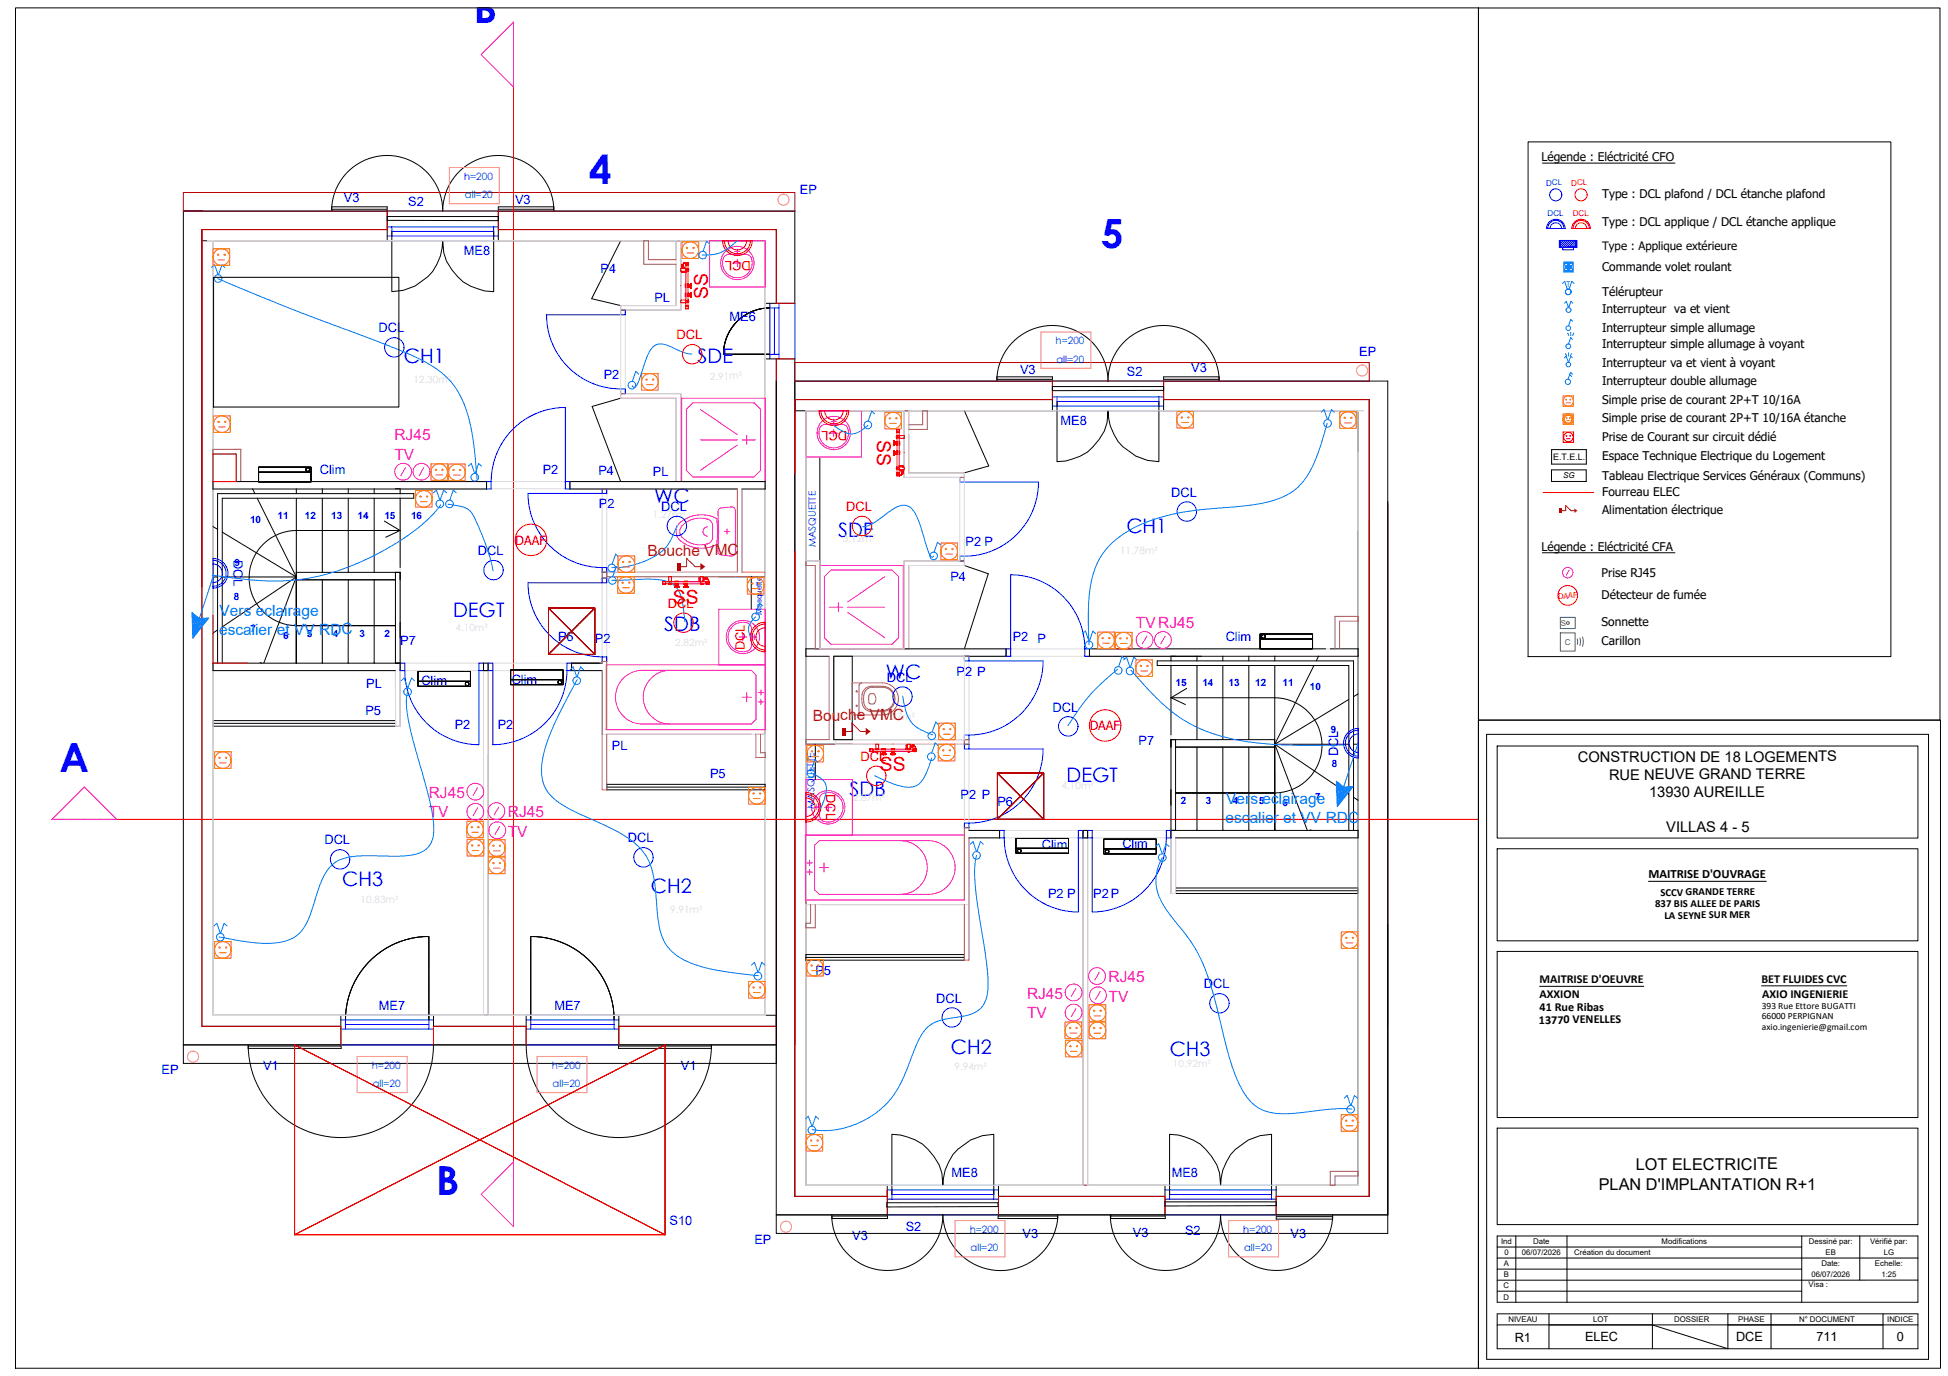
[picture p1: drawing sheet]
<svg xmlns="http://www.w3.org/2000/svg" width="841mm" height="594mm" viewBox="0 0 841 594" stroke-linecap="round" stroke-linejoin="round" font-family="sans-serif">
<defs><g id="words">
<g font-size="17.3" fill="#00f">
<text x="204.6" y="10.1">B</text>
<text x="254.3" y="79.3">4</text>
<text x="475.4" y="107">5</text>
<text x="25.7" y="333.4">A</text>
<text x="188.3" y="515.8">B</text>
</g>
<g font-size="8.6" fill="#00f">
<text x="174.3" y="156.8">CH1</text>
<text x="301.1" y="156.7">SDE</text>
<text x="282.5" y="217.2">WC</text>
<text x="361.9" y="231.7">SDE</text>
<text x="486.3" y="230.2">CH1</text>
<text x="195.6" y="266.3">DEGT</text>
<text x="286.8" y="272.3">SDB</text>
<text x="382.5" y="293">WC</text>
<text x="460.5" y="337.5">DEGT</text>
<text x="366.7" y="343.5">SDB</text>
<text x="147.8" y="382.5">CH3</text>
<text x="281.1" y="385.6">CH2</text>
<text x="410.5" y="455">CH2</text>
<text x="505" y="455.8">CH3</text>
</g>
<g font-size="8.4" fill="#f00">
<text x="305.7" y="129" transform="rotate(-90 305.7 129)">SS</text>
<text x="378.6" y="189.8" transform="rotate(90 378.6 189.8)">SS</text>
<text x="290.5" y="260.7">SS</text>
<text x="379.9" y="333">SS</text>
</g>
<g font-size="7">
<text x="706.2" y="505">LOT ELECTRICITE</text>
<text x="690.2" y="513.9">PLAN D'IMPLANTATION R+1</text>
</g>
<g font-size="6.7" fill="#f0f">
<text x="170.3" y="190.1">RJ45</text>
<text x="170.3" y="198.4">TV</text>
<text x="490.4" y="271.1">TVRJ45</text>
<text x="185.1" y="344.5">RJ45</text>
<text x="185.1" y="352.8">TV</text>
<text x="219.3" y="352.9">RJ45</text>
<text x="219.2" y="361.2">TV</text>
<text x="478.6" y="424.1">RJ45</text>
<text x="443.4" y="431.2">RJ45</text>
<text x="478.6" y="432.4">TV</text>
<text x="443.4" y="439.5">TV</text>
</g>
<g font-size="6.7" fill="#b82e00">
<text x="279.5" y="239.9">Bouche VMC</text>
<text x="350.9" y="311.1">Bo</text>
<text x="359.1" y="311.1">uch</text>
<text x="369.9" y="311">e VMC</text>
</g>
<g font-size="6.7" fill="#007fff">
<text x="94.8" y="266">Vers eclairage</text>
<text x="94.6" y="274">escalier et VV RDC</text>
<text x="529.4" y="347.3">Ver</text>
<text x="539.8" y="347.2">s ec</text>
<text x="552.1" y="347.2">lairage</text>
<text x="529.1" y="355.4">esc</text>
<text x="539.5" y="355.3">alier</text>
<text x="554.1" y="355.3">et VV RDC</text>
</g>
<g font-size="6.3">
<text x="681.2" y="328.9">CONSTRUCTION DE 18 LOGEMENTS</text>
<text x="694.7" y="336.6">RUE NEUVE GRAND TERRE</text>
<text x="712" y="344.1">13930 AUREILLE</text>
<text x="719.4" y="359.4">VILLAS 4 - 5</text>
</g>
<g font-size="5.6" fill="#f00">
<text x="324.1" y="112.7" transform="rotate(180 324.1 112.7)">DCL</text>
<text x="292.1" y="146.5">DCL</text>
<text x="365.8" y="186.1" transform="rotate(180 365.8 186.1)">DCL</text>
<text x="365.4" y="220.7">DCL</text>
<text x="288.3" y="262.4">DCL</text>
<text x="321.6" y="280.8" transform="rotate(-90 321.6 280.8)">DCL</text>
<text x="371.6" y="328.6">DCL</text>
<text x="356.7" y="342.8" transform="rotate(90 356.7 342.8)">DCL</text>
</g>
<g font-size="5.6" fill="#00f">
<text x="163.4" y="143.5">DCL</text>
<text x="505.6" y="214.4">DCL</text>
<text x="285.5" y="220.7">DCL</text>
<text x="206.3" y="239.7">DCL</text>
<text x="100.8" y="241.8" transform="rotate(90 100.8 241.8)">DC</text>
<text x="100.8" y="249.8" transform="rotate(90 100.8 249.8)">L</text>
<text x="382.9" y="294.3">DCL</text>
<text x="454.4" y="307.2">DCL</text>
<text x="577.7" y="326.6" transform="rotate(-90 577.7 326.6)">DCL</text>
<text x="140" y="364.6">DCL</text>
<text x="271" y="363.7">DCL</text>
<text x="519.7" y="426.7">DCL</text>
<text x="404.2" y="432.8">DCL</text>
</g>
<g font-size="5.5" fill="#00f">
<text x="345.3" y="83.7">EP</text>
<text x="148.5" y="87.3">V3</text>
<text x="176.2" y="88.7">S2</text>
<text x="222.4" y="88.2">V3</text>
<text x="200.3" y="110.1">ME8</text>
<text x="259.3" y="118">P4</text>
<text x="282.5" y="130.4">PL</text>
<text x="315" y="138.7">ME6</text>
<text x="586.9" y="153.8">EP</text>
<text x="440.4" y="161.7">V3</text>
<text x="514.3" y="160.7">V3</text>
<text x="260.6" y="163.4">P2</text>
<text x="486.5" y="162.2">S2</text>
<text x="457.9" y="183.6">ME8</text>
<text x="138.1" y="204.7">Clim</text>
<text x="234.3" y="204.6">P2</text>
<text x="258.4" y="205.3">P4</text>
<text x="281.9" y="205.7">PL</text>
<text x="258.6" y="219.5">P</text>
<text x="262.3" y="219.5">2</text>
<text x="416.9" y="235.6">P2 P</text>
<text x="410.3" y="250.8">P4</text>
<text x="172.8" y="278.4">P7</text>
<text x="241" y="276.7">P6</text>
<text x="256.8" y="277.6">P</text>
<text x="260.5" y="277.6">2</text>
<text x="437.2" y="276.7">P2</text>
<text x="447.9" y="277.7">P</text>
<text x="529.2" y="276.7">Clim</text>
<text x="413" y="291.8">P</text>
<text x="416.6" y="291.8">2</text>
<text x="421.9" y="291.8">P</text>
<text x="158.1" y="296.9">PL</text>
<text x="181.9" y="295.6">Clim</text>
<text x="220.9" y="295.2">Clim</text>
<text x="157.8" y="308.7">P5</text>
<text x="196.3" y="314.9">P2</text>
<text x="214.9" y="314.7">P2</text>
<text x="264.2" y="323.7">PL</text>
<text x="491.5" y="321.7">P7</text>
<text x="306.5" y="336.1">P5</text>
<text x="414.7" y="344.9">P</text>
<text x="418.4" y="344.9">2 P</text>
<text x="430.6" y="347.9">P6</text>
<text x="484.6" y="366">Clim</text>
<text x="449.8" y="366.6">Clim</text>
<text x="452.5" y="387.6">P2 P</text>
<text x="472" y="387.9">P2P</text>
<text x="352" y="421.1">P</text>
<text x="355.7" y="421.1">5</text>
<text x="163.6" y="436">ME7</text>
<text x="239.4" y="436">ME7</text>
<text x="113.6" y="461.9">V1</text>
<text x="294" y="461.9">V1</text>
<text x="69.7" y="463.7">EP</text>
<text x="410.8" y="508">ME8</text>
<text x="505.9" y="508.4">ME8</text>
<text x="289.1" y="529">S10</text>
<text x="391" y="531.7">S2</text>
<text x="489.1" y="534">V3</text>
<text x="511.6" y="533.2">S2</text>
<text x="325.7" y="537.1">EP</text>
<text x="367.9" y="535.4">V3</text>
<text x="441.5" y="534.6">V3</text>
<text x="557.1" y="534.6">V3</text>
</g>
<g font-size="5.5" fill="#f00">
<text x="222.5" y="235.2">DAAF</text>
<text x="470.5" y="315.4">DAAF</text>
</g>
<g font-size="5.5">
<text x="711.7" y="379.1">MAITRISE D'OUVRAGE</text>
<text x="654" y="579.4">R1</text>
<text x="684.3" y="579.1">ELEC</text>
<text x="749.5" y="579.1">DCE</text>
<text x="784.2" y="579.1">711</text>
<text x="819" y="579.1">0</text>
</g>
<g font-size="5.2">
<text x="665.5" y="69.5">Légende : Eléctricité CFO</text>
<text x="691.7" y="85.5">Type : DCL plafond / DCL étanche plafond</text>
<text x="691.7" y="97.5">Type : DCL applique / DCL étanche applique</text>
<text x="691.7" y="116.8">Commande volet roulant</text>
<text x="691.7" y="127.7">Télérupteur</text>
<text x="691.7" y="135.2">Interrupteur va et vient</text>
<text x="691.7" y="143.2">Interrupteur simple allumage</text>
<text x="691.7" y="150.2">Interrupteur simple allumage à voyant</text>
<text x="691.7" y="158.6">Interrupteur va et vient à voyant</text>
<text x="691.7" y="166.4">Interrupteur double allumage</text>
<text x="691.7" y="174.6">Simple prise de courant 2P+T 10/16A</text>
<text x="691.7" y="182.3">Simple prise de courant 2P+T 10/16A étanche</text>
<text x="691.7" y="190.3">Prise de Courant sur circuit dédié</text>
<text x="691.7" y="198.6">Espace Technique Electrique du Logement</text>
<text x="691.7" y="207.2">Tableau Electrique Services Généraux (Communs)</text>
<text x="691.7" y="214.2">Fourreau ELEC</text>
<text x="691.7" y="221.9">Alimentation électrique</text>
<text x="665.5" y="237.8">Légende : Eléctricité CFA</text>
<text x="691.5" y="249">Prise RJ45</text>
<text x="691.5" y="258.6">Détecteur de fumée</text>
<text x="691.5" y="270.4">Sonnette</text>
<text x="691.5" y="278.7">Carillon</text>
<text x="664.7" y="424.4">MAITRISE D'OEUVRE</text>
<text x="760.5" y="424.2">BET FLUIDES CVC</text>
<text x="664.7" y="430.8">AXXION</text>
<text x="760.8" y="430.8">AXIO INGENIERIE</text>
<text x="664.7" y="436.5">41 Rue Ribas</text>
<text x="664.4" y="441.9">13770 VENELLES</text>
</g>
<text font-size="5" x="691.7" y="108">Type : Applique extérieure</text>
<g font-size="4.7">
<text x="716.8" y="386.6">SCCV GRANDE TERRE</text>
<text x="714.5" y="391.6">837 BIS ALLEE DE PARIS</text>
<text x="718.6" y="396.6">LA SEYNE SUR MER</text>
</g>
<g font-size="4.3" fill="#00f">
<text x="200.4" y="77.5">h=200</text>
<text x="200.7" y="85.7">all=20</text>
<text x="455.8" y="148.6">h=200</text>
<text x="456.1" y="156.7">all=20</text>
<text x="108" y="225.9">10</text>
<text x="119.8" y="224.1">11</text>
<text x="131.6" y="224.1">12</text>
<text x="143" y="224.1">13</text>
<text x="154.4" y="224.1">14</text>
<text x="165.9" y="224">15</text>
<text x="177.5" y="224.1">16</text>
<text x="352.2" y="236.2" transform="rotate(-90 352.2 236.2)">MASQUETTE</text>
<text x="101.3" y="244.4">9</text>
<text x="101" y="258.8">8</text>
<text x="108.2" y="273">7</text>
<text x="122.3" y="275.7">6</text>
<text x="132.5" y="275.1">5</text>
<text x="143.7" y="275.1">4</text>
<text x="155.2" y="275.1">3</text>
<text x="166.1" y="275.1">2</text>
<text x="507.6" y="296.3">15</text>
<text x="519.1" y="296.3">14</text>
<text x="530.4" y="296.3">13</text>
<text x="542" y="296.3">12</text>
<text x="553.7" y="296.3">11</text>
<text x="565.6" y="298.1">10</text>
<text x="574.6" y="316.7">9</text>
<text x="574.9" y="331.1">8</text>
<text x="509.8" y="347.3">2</text>
<text x="520.7" y="347.3">3</text>
<text x="532.2" y="347.3">4</text>
<text x="543.4" y="347.3">5</text>
<text x="553.6" y="347.9">6</text>
<text x="567.8" y="345.2">7</text>
<text x="351.6" y="349.3" transform="rotate(-90 351.6 349.3)">MASQUETTE</text>
<text x="160.6" y="461.3">h=200</text>
<text x="238.2" y="461.3">h=200</text>
<text x="160.9" y="469.4">all=20</text>
<text x="238.5" y="469.4">all=20</text>
<text x="418.7" y="532.2">h=200</text>
<text x="536.8" y="532.2">h=200</text>
<text x="419" y="540.3">all=20</text>
<text x="537.1" y="540.3">all=20</text>
</g>
<g font-size="4.3" fill="#dcdcdc">
<text x="178.5" y="165.5">12.30m²</text>
<text x="281.8" y="223.4">1.27m²</text>
<text x="363.9" y="234.2">3.12m²</text>
<text x="381.1" y="310.7">1.27m²</text>
<text x="458.3" y="340.6">4.10m²</text>
<text x="368.2" y="346">2.87m²</text>
</g>
<g font-size="4.1">
<text x="760.6" y="435.5">393 Rue Ettore BUGATTI</text>
<text x="760.6" y="440">66000 PERPIGNAN</text>
<text x="760.6" y="444.6">axio.ingenierie@gmail.com</text>
</g>
<text font-size="3.9" x="670.6" y="198.6">E.T.E.L.</text>
<text font-size="3.6" fill="#00f" x="328.8" y="265.4" transform="rotate(-90 328.8 265.4)">Masquette</text>
<g font-size="3.5" fill="#00f">
<text x="667.5" y="80.1">DCL</text>
<text x="668.1" y="93.2">DCL</text>
</g>
<g font-size="3.5" fill="#f00">
<text x="678.3" y="80.1">DCL</text>
<text x="679" y="93.2">DCL</text>
</g>
<text font-size="3.5" fill="#007fff" x="676" y="124">T</text>
<text font-size="3.5" x="674.8" y="206.6">SG</text>
<g font-size="3.5" fill="#00dd37">
<text x="673.9" y="270.3">S</text>
<text x="675.6" y="278.4">C</text>
</g>
<text font-size="3.4" fill="#f00" x="672.7" y="258.4">DAAF</text>
<g font-size="3.4">
<text x="648.1" y="537.2">Ind</text>
<text x="661.9" y="537.2">Date</text>
<text x="717.4" y="537.2">Modifications</text>
<text x="781" y="537.2">Dessiné par:</text>
<text x="807.4" y="537.2">Vérifié par:</text>
<text x="786.4" y="546.7">Date:</text>
<text x="809.5" y="546.7">Echelle:</text>
<text x="780.8" y="555.7">Visa :</text>
<text x="651.3" y="570.8">NIVEAU</text>
<text x="687.8" y="570.8">LOT</text>
<text x="722.8" y="570.8">DOSSIER</text>
<text x="750.4" y="570.8">PHASE</text>
<text x="776.7" y="570.8">N° DOCUMENT</text>
<text x="814.8" y="570.8">INDICE</text>
</g>
<g font-size="3.3">
<text x="649.5" y="542">0</text>
<text x="657.1" y="542">06/07/2026</text>
<text x="679.7" y="542">Création du document</text>
<text x="788.2" y="542">EB</text>
<text x="813.3" y="542">LG</text>
<text x="649.3" y="551.5">B</text>
<text x="649.3" y="546.7">A</text>
<text x="782.1" y="551.4">06/07/2026</text>
<text x="812.2" y="551.5">1:25</text>
<text x="649.2" y="556.3">C</text>
<text x="649.2" y="561.1">D</text>
</g>
</g></defs>
<g fill="none" stroke="#000" stroke-width=".43">
<path d="M143.2 91.1a24 24 0 0 1 24-24 24 24 0 0 1 23.9 24 24 24 0 0 1 24-24 24 24 0 0 1 24 24M143.2 89.3h24v1.1h-24zM167.2 99.1h-80v344h59.9M167.2 95.1l47.9 .2M167.2 93.5h47.9M169.2 99.9v26a21.7 21.7 0 0 0 21.9-22 21.7 21.7 0 0 0 15.3 20.8l2.9 .9 3.8 .3v-26M215.1 91.1h128.1v39.9h-12.8v-27.1h-115.3zM215.1 99.1h120.1v31.9M215.1 89.3h24v1.1h-24zM87.2 103.9h80v-12.8h-88v368h256M91.9 103.9v334.4h55.2v12.8M268 103.9l-12.6 25.1 12.6 2.9"/>
<path d="M317.2 139.9l-.1 .2M317.2 139.8v.1M317.3 139.7v.1M317.5 139.6l-.1 .1M317.7 139.3v.1M317.8 139.2l-.1 .1M317.8 139.2h.1M317.9 139.1l-.7 .8M318 139l-.1 .1M318 139v.1M318.1 138.9l-.1 .1M318.2 138.8l-.1 .1"/>
<path d="M318.2 138.7v.1M318.3 138.7l-.1 .1M318.3 138.7h.1M318.5 138.5v.1M318.6 138.4h.1M318.7 138.3l-.3 .3M318.8 138.2l-.1 .1M318.9 138.2l-.1 .1M318.9 138.1v.1M319.1 138l-.1 .1M319.2 137.9h-.1M319.6 137.6l-.7 .5"/>
<path d="M319.6 137.5v.1M319.7 137.4l-.1 .2M319.8 137.4h.1M319.9 137.3l-.1 .1M319.9 137.3h.1M320 137.2l-.1 .1M320 137.2h.1M320.2 137.1l-.1 .1M320.2 137v.1M320.3 137l-.1 .1M320.4 136.9l-.1 .1M320.5 136.9l-.1 .1"/>
<path d="M320.5 136.8v.1M320.6 136.8h-.1M320.7 136.7l-.1 .1M320.8 136.7l-.1 .1M320.8 136.6v.1M320.9 136.5l-.1 .1M320.9 136.5h.1M321 136.5h.1M321.1 136.4v.1M321.2 136.3h.1M321.2 136.3l-.1 .1M321.3 136.3h.1"/>
<path d="M321.4 136.2l-.1 .1M321.4 136.2h.1M321.6 136.1v.1M321.6 136.2h-.2M321.8 136h.1M322.2 135.7l-.5 .3M322.4 135.6h.1M322.5 135.5v.1M322.6 135.5l-.3 .1M322.7 135.4h.1M322.9 135.3l-.1 .1M323 135.2v.1"/>
<path d="M323.2 135.2l-.3 .2M323.2 135.1v.1M323.3 135.1h.1M323.5 135h.1M323.6 135h.1M323.7 134.9h.1M323.7 134.9l-.5 .3M323.8 134.8h.1M323.8 134.8l-.1 .1M323.9 134.8h.1M324.1 134.7l-.1 .1M324.2 134.7l-.3 .1"/>
<path d="M324.2 134.6v.1M324.4 134.6l-.2 .1M324.4 134.6h.1M324.5 134.5h.1M324.5 134.5l-.1 .1M324.7 134.5h.1M324.7 134.4v.1M324.9 134.4l-.3 .1M324.9 134.4h.1M325.1 134.3h.1M325.2 134.3h.1M325.3 134.2v.1"/>
<path d="M325.4 134.2l-.4 .1M325.5 134.1l-.1 .1M325.6 134.1l-.1 .1M325.6 134.1h.1M325.8 134v.1M326.1 134l-.5 .1M326.1 133.9v.1M326.2 133.9v.1M326.3 133.9l-.1 .1M326.5 133.8v.1M326.6 133.7v.1M326.7 133.7v.1"/>
<path d="M326.8 133.7l-.5 .2M326.8 133.7h.1M327 133.7h-.1M327.1 133.6v.1M327.2 133.6h.1M327.4 133.5v.1M327.5 133.5h.1M327.5 133.5l-.4 .2M327.8 133.4l-.1 .1M328.2 133.4h-.1M328.3 133.3v.1M328.5 133.3l-.9 .2"/>
<path d="M328.5 133.3h.1M328.6 133.3h.1M328.7 133.2l-.2 .1M328.9 133.2h.1M329 133.2h.1M329.1 133.2h.1M329.2 133.2h.1M329.2 133.2h-.1M329.3 133.2h.1M329.4 133.2h.1M329.6 133.1l-.2 .1M329.6 133.1h.1"/>
<path d="M329.8 133.1h.1M329.9 133.1h.1M330.1 133.1h.1M330.2 133v.1M330.3 133l-.3 .1M330.4 133h.1M330.5 133h.1M330.5 133h.5M330.7 133h.1M330.9 133h.1M331 133h.1M331.1 133h.1"/>
<path d="M331.3 132.9v.1M331.3 133h-.2M331.3 133h.7M331.4 132.9v.1M331.6 132.9v.1M331.8 132.9v.1M332 132.9v.1M332.1 132.9v.1M332.2 132.9h.1M332.2 132.9l-.1 .1M332.2 132.9h.2M312.4 151.9l-.1 1.1h20.1"/>
<path d="M312.5 152.9v.1M312.5 150.5l-.1 1.4M312.5 150.8v.1M312.6 150l-.1 .2M312.7 152.9v.1M312.7 149.1l-.2 1.5M312.7 149.3v.1M312.8 148.5v.6M312.8 152.9v.1M312.9 148.2v.3M312.9 152.9v.1M313.1 147.6l-.1 .5"/>
<path d="M313.1 152.9v.1M313.2 152.9v.1M313.3 147l-.2 .4M313.3 152.9v.1M313.3 146.8v.1M313.4 152.9v.1M313.5 146.3l-.1 .3M313.6 152.9v.1M313.6 145.9v.1M313.8 152.9v.1M313.8 145.4l-.5 1.7M313.9 152.9v.1"/>
<path d="M314 152.9v.1M314 144.9l-.1 .3M314.1 144.8h.1M314.2 152.9v.1M314.2 144.5l-.5 1.1M314.3 144.3h.1M314.3 144.3l-.1 .4M314.4 152.9v.1M314.5 143.9v.1M314.5 152.9v.1M314.6 143.8l.1-.2-.3 .7 .1-.2M314.6 152.9v.1"/>
<path d="M314.7 152.9v.1M314.9 143.2l-.1 .1M314.9 152.9v.1M314.9 143.1l-.2 .5 .1-.2M315 143l-.1 .1M315 142.9v.2M315.1 152.9v.1M315.2 152.9v.1M315.2 142.6l-.1 .2M315.3 142.5v.1M315.3 152.9v.1M315.5 152.9v.1"/>
<path d="M315.5 142.2l-.2 .3 .1-.2M315.6 152.9v.1M315.7 152.9v.1M315.7 141.8v.1M315.7 141.9l-.1 .3v-.2M315.8 152.9v.1M315.9 152.9v.1M316 141.4l-.2 .3M316.1 141.3l-.1 .1M316.1 152.9v.1M316.1 141.3v.1M316.2 141.2l-.1 .1"/>
<path d="M316.2 152.9v.1M316.2 141.1v.1M316.3 141l-.1 .1M316.4 140.9v.1M316.4 152.9v.1M316.5 140.8h.1M316.5 152.9v.1M316.6 140.6l-.1 .2M316.6 152.9v.1M316.7 152.9v.1M316.7 140.5h.1M316.8 152.9v.1"/>
<path d="M316.8 140.3l-.5 .8M316.9 152.9v.1M316.9 140.2v.1M317 152.9v.1M317 140.1v.1M317.2 152.9v.1M317.4 152.9v.1M317.5 152.9v.1M317.7 152.9v.1M317.9 152.9v.1M318.1 152.9v.1M318.2 152.9v.1"/>
<path d="M318.3 152.9v.1M318.5 152.9v.1M318.7 152.9v.1M318.9 152.9v.1M319 152.9v.1M319.1 152.9v.1M319.2 152.9v.1M319.4 152.9v.1M319.5 152.9v.1M319.6 152.9v.1M319.7 152.9v.1M319.8 152.9v.1"/>
<path d="M319.9 152.9v.1M320 152.9v.1M320.2 152.9v.1M320.3 152.9v.1M320.4 152.9v.1M320.5 152.9v.1M320.7 152.9v.1M320.8 152.9v.1M320.9 152.9v.1M321 152.9v.1M321.1 152.9v.1M321.2 152.9v.1"/>
<path d="M321.3 152.9v.1M321.5 152.9v.1M321.6 152.9v.1M321.7 152.9v.1M321.9 152.9v.1M322 152.9v.1M322.2 152.9v.1M322.4 152.9v.1M322.5 152.9v.1M322.6 152.9v.1M322.8 152.9v.1M323 152.9v.1"/>
<path d="M323.2 152.9v.1M323.3 152.9v.1M323.4 152.9v.1M323.6 152.9v.1M323.7 152.9v.1M323.8 152.9v.1M323.9 152.9v.1M324 152.9v.1M324.1 152.9v.1M324.3 152.9v.1M324.4 152.9v.1M324.5 152.9v.1"/>
<path d="M324.7 152.9v.1M324.9 152.9v.1M325 152.9v.1M325.1 152.9v.1M325.2 152.9v.1M325.3 152.9v.1M325.4 152.9v.1M325.6 152.9v.1M325.8 152.9v.1M326 152.9v.1M326.2 152.9v.1M326.3 152.9v.1"/>
<path d="M326.6 152.9v.1M326.7 152.9v.1M326.9 152.9v.1M327.1 152.9v.1M327.3 152.9v.1M327.4 152.9v.1M327.5 152.9v.1M327.7 152.9v.1M327.9 152.9v.1M328 152.9v.1M328.1 152.9v.1M328.2 152.9v.1"/>
<path d="M328.3 152.9v.1M328.4 152.9v.1M328.6 152.9v.1M328.7 152.9v.1M328.8 152.9v.1M329 152.9v.1M329.1 152.9v.1M329.2 152.9v.1M329.4 152.9v.1M329.5 152.9v.1M329.6 152.9v.1M329.7 152.9v.1"/>
<path d="M329.9 152.9v.1M330.1 152.9v.1M330.2 152.9v.1M330.3 152.9v.1M330.4 152.9v.1M330.5 152.9v.1M330.7 152.9v.1M330.8 152.9v.1M330.9 152.9v.1M331 152.9v.1M331.2 152.9v.1M331.4 152.9v.1"/>
<path d="M331.6 152.9v.1M331.7 152.9v.1M331.8 152.9v.1M332 152.9v.1M332.1 152.9v.1M332.2 152.9v.1M335.2 155v377.5h263.9v-368h-96.7v12.8h84v334.4h-35.4v12.8M268 171.9l-12.4 3.6 12.4 32.4M343.2 164.5h111.2v12.8h-111.2M343.2 172.5h111.2M347.9 177.3v334.4h35.2v12.8M416.3 177.3l10.6 23.9-10.6 2.9"/>
<path d="M430.4 164.5a24 24 0 0 1 24-24 24 24 0 0 1 24 24 24 24 0 0 1 24-24 24 24 0 0 1 24 24M430.4 162.7h24v1.1h-24zM454.4 166.9h48M456.4 173.3v26a22.4 22.4 0 0 0 20.4-13.1l1.1-3.6 .5-5.3a21.7 21.7 0 0 0 21.9 22v-26M502.4 172.5h88.7v344h-40.1M502.4 162.7h23.9v1.1h-23.9zM502.4 168.5l-48 .2M353.9 197.3v82.8M91.9 207.9h118.2v3.2h-118.2M109 211l1.1 2.1M111 215.1l16.9 34M111.6 201.7h22.7v6.4h-22.7z"/>
<path d="M111.6 203.8h22.7M111.8 201.6v.1M111.8 203.8h.1M111.8 208v.1M112 201.6v.1M112 203.8h.1M112 208v.1M112.1 201.6v.1M112.1 203.8h.1M112.1 208v.1M112.2 201.6v.1M112.2 203.8h.1"/>
<path d="M112.2 208v.1M112.3 201.6v.1M112.3 203.8h.1M112.3 208v.1M112.5 201.6v.1M112.5 203.8h.1M112.5 208v.1M112.6 201.6v.1M112.6 203.8h.1M112.6 208v.1M112.7 201.6v.1M112.7 203.8h.1"/>
<path d="M112.7 208v.1M112.8 201.6v.1M112.8 203.8h.1M112.8 208v.1M112.9 201.6v.1M112.9 203.8h.1M112.9 208v.1M113.1 201.6v.1M113.1 203.8h.1M113.1 208v.1M113.3 201.6v.1M113.3 203.8h.1"/>
<path d="M113.3 208v.1M113.5 201.6v.1M113.5 203.8h.1M113.5 208v.1M113.6 201.6v.1M113.6 203.8h.1M113.6 208v.1M113.8 201.6v.1M113.8 203.8h.1M113.8 208v.1M114 201.6v.1M114 203.8h.1"/>
<path d="M114 208v.1M114.1 201.6v.1M114.1 203.8h.1M114.1 208v.1M114.2 201.6v.1M114.2 203.8h.1M114.2 208v.1M114.3 201.6v.1M114.3 203.8h.1M114.3 208v.1M114.4 201.6v.1M114.4 203.8h.1"/>
<path d="M114.4 208v.1M114.5 201.6v.1M114.5 203.8h.1M114.5 208v.1M114.6 201.6v.1M114.6 203.8h.1M114.6 208v.1M114.8 201.6v.1M114.8 203.8h.1M114.8 208v.1M114.9 201.6v.1M114.9 203.8h.1"/>
<path d="M114.9 208v.1M115 201.6v.1M115 203.8h.1M115 208v.1M115.1 201.6v.1M115.1 203.8h.1M115.1 208v.1M115.3 201.6v.1M115.3 203.8h.1M115.3 208v.1M115.4 201.6v.1M115.4 203.8h.1"/>
<path d="M115.4 208v.1M115.5 201.6v.1M115.5 203.8h.1M115.5 208v.1M115.6 201.6v.1M115.6 203.8h.1M115.6 208v.1M115.7 201.6v.1M115.7 203.8h.1M115.7 208v.1M115.8 201.6v.1M115.8 203.8h.1"/>
<path d="M115.8 208v.1M115.9 201.6v.1M115.9 203.8h.1M115.9 208v.1M116.1 201.6v.1M116.1 203.8h.1M116.1 208v.1M116.2 201.6v.1M116.2 203.8h.1M116.2 208v.1M116.3 201.6v.1M116.3 203.8h.1"/>
<path d="M116.3 208v.1M116.5 201.6v.1M116.5 203.8h.1M116.5 208v.1M116.6 201.6v.1M116.6 203.8h.1M116.6 208v.1M116.8 201.6v.1M116.8 203.8h.1M116.8 208v.1M117 201.6v.1M117 203.8h.1"/>
<path d="M117 208v.1M117.1 201.6v.1M117.1 203.8h.1M117.1 208v.1M117.2 201.6v.1M117.2 203.8h.1M117.2 208v.1M117.4 201.6v.1M117.4 203.8h.1M117.4 208v.1M117.6 201.6v.1M117.6 203.8h.1"/>
<path d="M117.6 208v.1M117.8 201.6v.1M117.8 203.8h.1M117.8 208v.1M117.9 201.6v.1M117.9 203.8h.1M117.9 208v.1M118.2 201.6v.1M118.2 203.8h.1M118.2 208v.1M118.3 201.6v.1M118.3 203.8h.1"/>
<path d="M118.3 208v.1M118.4 201.6v.1M118.4 203.8h.1M118.4 208v.1M118.5 201.6v.1M118.5 203.8h.1M118.5 208v.1M118.6 201.6v.1M118.6 203.8h.1M118.6 208v.1M118.7 201.6v.1M118.7 203.8h.1"/>
<path d="M118.7 208v.1M118.8 201.6v.1M118.8 203.8h.1M118.8 208v.1M119 201.6v.1M119 203.8h.1M119 208v.1M119.1 201.6v.1M119.1 203.8h.1M119.1 208v.1M119.3 201.6v.1M119.3 203.8h.1"/>
<path d="M119.3 208v.1M119.5 201.6v.1M119.5 203.8h.1M119.5 208v.1M119.6 201.6v.1M119.6 203.8h.1M119.6 208v.1M119.7 201.6v.1M119.7 203.8h.1M119.7 208v.1M119.8 201.6v.1M119.8 203.8h.1"/>
<path d="M119.8 208v.1M119.9 201.6v.1M119.9 203.8h.1M119.9 208v.1M120 201.6v.1M120 203.8h.1M120 208v.1M120.1 201.6v.1M120.1 203.8h.1M120.1 208v.1M120.3 201.6v.1M120.3 203.8h.1"/>
<path d="M120.3 208v.1M120.4 201.6v.1M120.4 203.8h.1M120.4 208v.1M120.6 201.6v.1M120.6 203.8h.1M120.6 208v.1M120.8 201.6v.1M120.8 203.8h.1M120.8 208v.1M120.9 201.6v.1M120.9 203.8h.1"/>
<path d="M120.9 208v.1M121.2 201.6v.1M121.2 203.8h.1M121.2 208v.1M121.3 201.6v.1M121.3 203.8h.1M121.3 208v.1M121.4 201.6v.1M121.4 203.8h.1M121.4 208v.1M121.5 201.6v.1M121.5 203.8h.1"/>
<path d="M121.5 208v.1M121.7 201.6v.1M121.7 203.8h.1M121.7 208v.1M121.9 201.6v.1M121.9 203.8h.1M121.9 208v.1M122 201.6v.1M122 203.8h.1M122 208v.1M122.1 201.6v.1M122.1 203.8h.1"/>
<path d="M122.1 208v.1M122.3 201.6v.1M122.3 203.8h.1M122.3 208v.1M122.5 201.6v.1M122.5 203.8h.1M122.5 208v.1M122.6 201.6v.1M122.6 203.8h.1M122.6 208v.1M122.7 201.6v.1M122.7 203.8h.1"/>
<path d="M122.7 208v.1M122.8 201.6v.1M122.8 203.8h.1M122.8 208v.1M122.9 201.6v.1M122.9 203.8h.1M122.9 208v.1M123 201.6v.1M123 203.8h.1M123 208v.1M123.2 201.6v.1M123.2 203.8h.1"/>
<path d="M123.2 208v.1M123.3 201.6v.1M123.3 203.8h.1M123.3 208v.1M123.4 201.6v.1M123.4 203.8h.1M123.4 208v.1M123.6 201.6v.1M123.6 203.8h.1M123.6 208v.1M123.7 201.6v.1M123.7 203.8h.1"/>
<path d="M123.7 208v.1M123.8 201.6v.1M123.8 203.8h.1M123.8 208v.1M124 201.6v.1M124 203.8h.1M124 208v.1M124.1 201.6v.1M124.1 203.8h.1M124.1 208v.1M124.2 201.6v.1M124.2 203.8h.1"/>
<path d="M124.2 208v.1M124.3 201.6v.1M124.3 203.8h.1M124.3 208v.1M124.5 201.6v.1M124.5 203.8h.1M124.5 208v.1M124.6 201.6v.1M124.6 203.8h.1M124.6 208v.1M124.7 201.6v.1M124.7 203.8h.1"/>
<path d="M124.7 208v.1M124.8 201.6v.1M124.8 203.8h.1M124.8 208v.1M124.9 201.6v.1M124.9 203.8h.1M124.9 208v.1M125 201.6v.1M125 203.8h.1M125 208v.1M125.1 201.6v.1M125.1 203.8h.1"/>
<path d="M125.1 208v.1M125.3 201.6v.1M125.3 203.8h.1M125.3 208v.1M125.4 201.6v.1M125.4 203.8h.1M125.4 208v.1M125.5 201.6v.1M125.5 203.8h.1M125.5 208v.1M125.6 201.6v.1M125.6 203.8h.1"/>
<path d="M125.6 208v.1M125.8 201.6v.1M125.8 203.8h.1M125.8 208v.1M126 201.6v.1M126 203.8h.1M126 208v.1M126.2 201.6v.1M126.2 203.8h.1M126.2 208v.1M126.3 201.6v.1M126.3 203.8h.1"/>
<path d="M126.3 208v.1M126.4 201.6v.1M126.4 203.8h.1M126.4 208v.1M126.6 201.6v.1M126.6 203.8h.1M126.6 208v.1M126.7 201.6v.1M126.7 203.8h.1M126.7 208v.1M126.8 201.6v.1M126.8 203.8h.1"/>
<path d="M126.8 208v.1M127 201.6v.1M127 203.8h.1M127 208v.1M127.1 201.6v.1M127.1 203.8h.1M127.1 208v.1M127.2 201.6v.1M127.2 203.8h.1M127.2 208v.1M127.3 201.6v.1M127.3 203.8h.1"/>
<path d="M127.3 208v.1M127.5 201.6v.1M127.5 203.8h.1M127.5 208v.1M127.6 201.6v.1M127.6 203.8h.1M127.6 208v.1M127.7 201.6v.1M127.7 203.8h.1M127.7 208v.1M127.8 201.6v.1M127.8 203.8h.1"/>
<path d="M127.8 208v.1M127.9 201.6v.1M127.9 203.8h.1M127.9 208v.1M127.9 211v2.1M127.9 215.1v71.2M128 201.6v.1M128 203.8h.1M128 208v.1M128.1 201.6v.1M128.1 203.8h.1M128.1 208v.1"/>
<path d="M128.3 201.6v.1M128.3 203.8h.1M128.3 208v.1M128.4 201.6v.1M128.4 203.8h.1M128.4 208v.1M128.5 201.6v.1M128.5 203.8h.1M128.5 208v.1M128.6 201.6v.1M128.6 203.8h.1M128.6 208v.1"/>
<path d="M128.8 201.6v.1M128.8 203.8h.1M128.8 208v.1M128.9 201.6v.1M128.9 203.8h.1M128.9 208v.1M129 201.6v.1M129 203.8h.1M129 208v.1M129.1 201.6v.1M129.1 203.8h.1M129.1 208v.1"/>
<path d="M129.2 201.6v.1M129.2 203.8h.1M129.2 208v.1M129.3 201.6v.1M129.3 203.8h.1M129.3 208v.1M129.4 201.6v.1M129.4 203.8h.1M129.4 208v.1M129.6 201.6v.1M129.6 203.8h.1M129.6 208v.1"/>
<path d="M129.8 201.6v.1M129.8 203.8h.1M129.8 208v.1M130 201.6v.1M130 203.8h.1M130 208v.1M130.1 201.6v.1M130.1 203.8h.1M130.1 208v.1M130.3 201.6v.1M130.3 203.8h.1M130.3 208v.1"/>
<path d="M130.5 201.6v.1M130.5 203.8h.1M130.5 208v.1M130.6 201.6v.1M130.6 203.8h.1M130.6 208v.1M130.7 201.6v.1M130.7 203.8h.1M130.7 208v.1M130.8 201.6v.1M130.8 203.8h.1M130.8 208v.1"/>
<path d="M130.9 201.6v.1M130.9 203.8h.1M130.9 208v.1M131.1 201.6v.1M131.1 203.8h.1M131.1 208v.1M131.3 201.6v.1M131.3 203.8h.1M131.3 208v.1M131.4 201.6v.1M131.4 203.8h.1M131.4 208v.1"/>
<path d="M131.5 201.6v.1M131.5 203.8h.1M131.5 208v.1M131.7 201.6v.1M131.7 203.8h.1M131.7 208v.1M131.8 201.6v.1M131.8 203.8h.1M131.8 208v.1M131.9 201.6v.1M131.9 203.8h.1M131.9 208v.1"/>
<path d="M132 201.6v.1M132 203.8h.1M132 208v.1M132.1 202.7v.1M132.1 201.6v.1M132.1 203.8h.1M132.1 208v.1M132.1 202.5v.1M132.2 202.3l-.1 .7M132.2 201.6v.1M132.2 203.1v.1M132.2 203.8h.1"/>
<path d="M132.2 208v.1M132.2 203.2l.1 .1M132.2 202.2v.1M132.3 203.3h.1M132.3 203.3l.3 .2M132.3 202.2h-.1M132.4 201.6v.1M132.4 202.1l-.1 .1M132.4 203.8h.1M132.4 208v.1M132.4 203.3l.1 .1M132.5 202.1h-.1"/>
<path d="M132.5 201.6v.1M132.5 202v.1M132.5 203.8h.1M132.5 208v.1M132.5 202h.2M132.6 201.6v.1M132.6 203.4v.1M132.6 203.8h.1M132.6 208v.1M132.6 203.5h.2M132.7 201.9v.1M132.7 202h.1"/>
<path d="M132.8 201.6v.1M132.8 203.5h.1M132.8 203.8h.1M132.8 208v.1M132.8 203.5l.1 .1M132.8 201.9v.1M132.9 202h.1M133 201.6v.1M133 203.8h.1M133 208v.1M133 201.9v.1M133 203.5l-.1 .1"/>
<path d="M133.1 202h.1M133.1 201.9v.1M133.1 201.6v.1M133.1 203.4v.1M133.1 203.8h.1M133.1 208v.1M133.3 202v.2M133.3 201.6v.1M133.3 203.8h.1M133.3 208v.1M133.4 202.2l.1 .1M133.4 201.6v.1"/>
<path d="M133.4 202.1v.1M133.4 203.8h.1M133.4 208v.1M133.4 203.3h.1M133.5 201.6v.1M133.5 203.8h.1M133.5 208v.1M133.6 203l-.1 .2M133.6 203.1l-.6 .4M133.6 202.5v.5M133.6 202.9v.1M133.7 201.6v.1"/>
<path d="M133.7 203.8h.1M133.7 208v.1M133.9 201.6v.1M133.9 203.8h.1M133.9 208v.1M134.1 201.6v.1M134.1 203.8h.1M134.1 208v.1M134.2 201.6v.1M134.2 203.8h.1M134.2 208v.1M139.1 211v2.1"/>
<path d="M139.1 215.1v32M150.4 211v2.1M150.4 215.1v32M161.5 211v2.1M161.5 215.1v32M170.7 211h2.1v2.1M172.8 215.1v29.9M320.3 211.1h10.1M330.4 207.9h-84.4v3.2h72.3M91.9 227.3l2 1.2M96 229.8l31.9 19.3M165.9 225l6.8 4-6.2 3"/>
<path d="M172.8 229h-44.9a20.5 20.5 0 0 0-20.4 20.6 20.5 20.5 0 0 0 20.4 20.5h42.8M91.9 249.1h2M96 249.1h31.9M127.9 247.1h44.9v42.4M127.9 249.1l-14 37.2M127.9 249.1l-31.9 21.6M127.9 250.3h42.8M139.1 250.3v36M150.4 250.3l-.1 36M161.5 250.3v36M170.7 247.1v39.2M310.3 249h20"/>
<path d="M324.4 248.8v14M416.3 244.2l10.4 3.5-10.4 32.4M93.9 272l-2 1.3M128.2 270.1h.1M128.5 270.1h.1M128.9 270.1h.1M129.2 270.1h.1M129.7 270.1h.1M130 270.1h.1M130.5 270.1h.1M130.7 270.1h.1M131.2 270.1h.1"/>
<path d="M131.5 270.1h.1M132 270.1h.1M132.2 270.1h.1M132.7 270.1h.1M133 270.1h.1M133.5 270.1h.1M133.7 270.1h.1M134.2 270.1h.1M134.4 270.1h.1M135 270.1h.1M135.2 270.1h.1M135.7 270.1h.1"/>
<path d="M136 270.1h.1M136.5 270.1h.1M136.7 270.1h.1M137.2 270.1h.1M137.5 270.1h.1M138 270.1h.1M138.2 270.1h.1M138.7 270.1h.1M139 270.1h.1M139.5 270.1h.1M139.7 270.1h.1M140.2 270.1h.1"/>
<path d="M140.5 270.1h.1M141 270.1h.1M141.2 270.1h.1M141.7 270.1h.1M142 270.1h.1M142.5 270.1h.1M142.7 270.1h.1M143.2 270.1h.1M143.5 270.1h.1M144 270.1h.1M144.2 270.1h.1M144.7 270.1h.1"/>
<path d="M144.9 270.1h.1M145.5 270.1h.1M145.7 270.1h.1M146.2 270.1h.1M146.5 270.1h.1M147 270.1h.1M147.2 270.1h.1M147.7 270.1h.1M148 270.1h.1M148.5 270.1h.1M148.7 270.1h.1M149.2 270.1h.1"/>
<path d="M149.5 270.1h.1M150 270.1h.1M150.2 270.1h.1M150.7 270.1h.1M151 270.1h.1M151.5 270.1h.1M151.7 270.1h.1M152.2 270.1h.1M152.5 270.1h.1M152.9 270.1h.1M153.2 270.1h.1M153.7 270.1h.1"/>
<path d="M154 270.1h.1M154.5 270.1h.1M154.7 270.1h.1M155.2 270.1h.1M155.4 270.1h.1M156 270.1h.1M156.2 270.1h.1M156.7 270.1h.1M157 270.1h.1M157.5 270.1h.1M157.7 270.1h.1M158.2 270.1h.1"/>
<path d="M158.5 270.1h.1M159 270.1h.1M159.2 270.1h.1M159.7 270.1h.1M160 270.1h.1M160.5 270.1h.1M160.7 270.1h.1M161.2 270.1h.1M161.5 270.1h.1M162 270.1h.1M162.2 270.1h.1M162.7 270.1h.1"/>
<path d="M163 270.1h.1M163.4 270.1h.1M163.7 270.1h.1M164.2 270.1h.1M164.5 270.1h.1M165 270.1h.1M165.2 270.1h.1M165.7 270.1h.1M166 270.1h.1M166.5 270.1h.1M166.7 270.1h.1M167.2 270.1h.1"/>
<path d="M167.5 270.1h.1M168 270.1h.1M168.2 270.1h.1M168.7 270.1h.1M169 270.1h.1M169.5 270.1h.1M169.7 270.1h.1M170.2 270.1h.1M170.5 270.1h.1M544 275.9h22.7M544.2 273.7h.1M544.2 275.9h.1"/>
<path d="M544.4 273.7h.1M544.4 275.9h.1M544.5 273.7h.1M544.5 275.9h.1M544.6 273.7h.1M544.6 275.9h.1M544.7 274.7l.4 .8M544.7 274.5v.1M544.7 273.7h.1M544.7 275.9h.1M544.8 275.2l.1 .1M544.9 273.7h.1"/>
<path d="M544.9 275.9h.1M545 274.1h.1M545.1 273.7h.1M545.1 275.9h.1M545.1 275.5h.1M545.2 273.7h.1M545.2 275.9h.1M545.2 275.5l.1 .1M545.2 274l-.4 .3M545.2 274l-.1 .1M545.3 273.7h.1M545.3 274h.1"/>
<path d="M545.3 275.5v.1M545.3 275.9h.1M545.4 275.5v.1M545.4 275.6h.3M545.4 274h-.1M545.5 273.7h.1M545.5 274h.1M545.5 275.9h.1M545.5 275.5v.1M545.6 274h.1M545.6 274l.2 .1M545.7 273.7h.1"/>
<path d="M545.7 275.9h.1M545.7 275.5v.1M545.8 274v.1M545.8 274.1l.3 .2M545.8 273.7h.1M545.8 275.4v.1M545.8 275.9h.1M545.8 275.5h-.1M545.9 273.7h.1M545.9 275.9h.1M546 275.4h-.1M546 275.3v.1"/>
<path d="M546.1 273.7h.1M546.1 274.2v.1M546.1 275.9h.1M546.1 274.3v.2M546.1 274.3l.1 .2M546.1 275.2l-.1 .1M546.1 275.2h.1M546.2 274.5v.5M546.2 274.7v.1M546.2 273.7h.1M546.2 275.9h.1M546.4 273.7h.1"/>
<path d="M546.4 275.9h.1M546.5 273.7h.1M546.5 275.9h.1M546.6 273.7h.1M546.6 275.9h.1M546.7 273.7h.1M546.7 275.9h.1M546.8 273.7h.1M546.8 275.9h.1M546.9 273.7h.1M546.9 275.9h.1M547 273.7h.1"/>
<path d="M547 275.9h.1M547.2 273.7h.1M547.2 275.9h.1M547.4 273.7h.1M547.4 275.9h.1M547.5 273.7h.1M547.5 275.9h.1M547.7 273.7h.1M547.7 275.9h.1M547.8 273.7h.1M547.8 275.9h.1M547.9 273.7h.1"/>
<path d="M547.9 275.9h.1M548 273.7h.1M548 275.9h.1M548.1 273.7h.1M548.1 275.9h.1M548.2 273.7h.1M548.2 275.9h.1M548.3 273.7h.1M548.3 275.9h.1M548.5 273.7h.1M548.5 275.9h.1M548.7 273.7h.1"/>
<path d="M548.7 275.9h.1M548.9 273.7h.1M548.9 275.9h.1M549 273.7h.1M549 275.9h.1M549.2 273.7h.1M549.2 275.9h.1M549.4 273.7h.1M549.4 275.9h.1M549.5 273.7h.1M549.5 275.9h.1M549.6 273.7h.1"/>
<path d="M549.6 275.9h.1M549.7 273.7h.1M549.7 275.9h.1M549.8 273.7h.1M549.8 275.9h.1M550 273.7h.1M550 275.9h.1M550.2 273.7h.1M550.2 275.9h.1M550.3 273.7h.1M550.3 275.9h.1M550.4 273.7h.1"/>
<path d="M550.4 275.9h.1M550.5 273.7h.1M550.5 275.9h.1M550.7 273.7h.1M550.7 275.9h.1M550.8 273.7h.1M550.8 275.9h.1M550.9 273.7h.1M550.9 275.9h.1M551 273.7h.1M551 275.9h.1M551.1 273.7h.1"/>
<path d="M551.1 275.9h.1M551.2 273.7h.1M551.2 275.9h.1M551.3 273.7h.1M551.3 275.9h.1M551.5 273.7h.1M551.5 275.9h.1M551.6 273.7h.1M551.6 275.9h.1M551.7 273.7h.1M551.7 275.9h.1M551.9 273.7h.1"/>
<path d="M551.9 275.9h.1M552 273.7h.1M552 275.9h.1M552.1 273.7h.1M552.1 275.9h.1M552.2 273.7h.1M552.2 275.9h.1M552.3 273.7h.1M552.3 275.9h.1M552.4 273.7h.1M552.4 275.9h.1M552.5 273.7h.1"/>
<path d="M552.5 275.9h.1M552.6 273.7h.1M552.6 275.9h.1M552.8 273.7h.1M552.8 275.9h.1M553 273.7h.1M553 275.9h.1M553.2 273.7h.1M553.2 275.9h.1M553.3 273.7h.1M553.3 275.9h.1M553.6 273.7h.1"/>
<path d="M553.6 275.9h.1M553.7 273.7h.1M553.7 275.9h.1M553.8 273.7h.1M553.8 275.9h.1M553.9 273.7h.1M553.9 275.9h.1M554 273.7h.1M554 275.9h.1M554.1 273.7h.1M554.1 275.9h.1M554.3 273.7h.1"/>
<path d="M554.3 275.9h.1M554.4 273.7h.1M554.4 275.9h.1M554.5 273.7h.1M554.5 275.9h.1M554.7 273.7h.1M554.7 275.9h.1M554.9 273.7h.1M554.9 275.9h.1M555 273.7h.1M555 275.9h.1M555.1 273.7h.1"/>
<path d="M555.1 275.9h.1M555.2 273.7h.1M555.2 275.9h.1M555.3 273.7h.1M555.3 275.9h.1M555.4 273.7h.1M555.4 275.9h.1M555.6 273.7h.1M555.6 275.9h.1M555.7 273.7h.1M555.7 275.9h.1M555.8 273.7h.1"/>
<path d="M555.8 275.9h.1M556 273.7h.1M556 275.9h.1M556.2 273.7h.1M556.2 275.9h.1M556.3 273.7h.1M556.3 275.9h.1M556.4 273.7h.1M556.4 275.9h.1M556.6 273.7h.1M556.6 275.9h.1M556.7 273.7h.1"/>
<path d="M556.7 275.9h.1M556.9 273.7h.1M556.9 275.9h.1M557.1 273.7h.1M557.1 275.9h.1M557.3 273.7h.1M557.3 275.9h.1M557.4 273.7h.1M557.4 275.9h.1M557.5 273.7h.1M557.5 275.9h.1M557.7 273.7h.1"/>
<path d="M557.7 275.9h.1M557.9 273.7h.1M557.9 275.9h.1M558 273.7h.1M558 275.9h.1M558.1 273.7h.1M558.1 275.9h.1M558.2 273.7h.1M558.2 275.9h.1M558.3 273.7h.1M558.3 275.9h.1M558.4 273.7h.1"/>
<path d="M558.4 275.9h.1M558.6 273.7h.1M558.6 275.9h.1M558.7 273.7h.1M558.7 275.9h.1M558.8 273.7h.1M558.8 275.9h.1M559 273.7h.1M559 275.9h.1M559.1 273.7h.1M559.1 275.9h.1M559.2 273.7h.1"/>
<path d="M559.2 275.9h.1M559.4 273.7h.1M559.4 275.9h.1M559.5 273.7h.1M559.5 275.9h.1M559.6 273.7h.1M559.6 275.9h.1M559.7 273.7h.1M559.7 275.9h.1M559.9 273.7h.1M559.9 275.9h.1M560 273.7h.1"/>
<path d="M560 275.9h.1M560.1 273.7h.1M560.1 275.9h.1M560.2 273.7h.1M560.2 275.9h.1M560.3 273.7h.1M560.3 275.9h.1M560.4 273.7h.1M560.4 275.9h.1M560.5 273.7h.1M560.5 275.9h.1M560.7 273.7h.1"/>
<path d="M560.7 275.9h.1M560.8 273.7h.1M560.8 275.9h.1M560.9 273.7h.1M560.9 275.9h.1M561 273.7h.1M561 275.9h.1M561.2 273.7h.1M561.2 275.9h.1M561.4 273.7h.1M561.4 275.9h.1M561.6 273.7h.1"/>
<path d="M561.6 275.9h.1M561.7 273.7h.1M561.7 275.9h.1M561.8 273.7h.1M561.8 275.9h.1M562 273.7h.1M562 275.9h.1M562.1 273.7h.1M562.1 275.9h.1M562.2 273.7h.1M562.2 275.9h.1M562.4 273.7h.1"/>
<path d="M562.4 275.9h.1M562.5 273.7h.1M562.5 275.9h.1M562.6 273.7h.1M562.6 275.9h.1M562.7 273.7h.1M562.7 275.9h.1M562.9 273.7h.1M562.9 275.9h.1M563 273.7h.1M563 275.9h.1M563.1 273.7h.1"/>
<path d="M563.1 275.9h.1M563.2 273.7h.1M563.2 275.9h.1M563.3 273.7h.1M563.3 275.9h.1M563.5 273.7h.1M563.5 275.9h.1M563.7 273.7h.1M563.7 275.9h.1M563.8 273.7h.1M563.8 275.9h.1M563.9 273.7h.1"/>
<path d="M563.9 275.9h.1M564 273.7h.1M564 275.9h.1M564.2 273.7h.1M564.2 275.9h.1M564.3 273.7h.1M564.3 275.9h.1M564.4 273.7h.1M564.4 275.9h.1M564.5 273.7h.1M564.5 275.9h.1M564.6 273.7h.1"/>
<path d="M564.6 275.9h.1M564.8 273.7h.1M564.8 275.9h.1M565 273.7h.1M565 275.9h.1M565.2 273.7h.1M565.2 275.9h.1M565.4 273.7h.1M565.4 275.9h.1M565.5 273.7h.1M565.5 275.9h.1M565.7 273.7h.1"/>
<path d="M565.7 275.9h.1M565.9 273.7h.1M565.9 275.9h.1M566 273.7h.1M566 275.9h.1M566.1 273.7h.1M566.1 275.9h.1M566.3 273.7h.1M566.3 275.9h.1M566.5 273.7h.1M566.5 275.9h.1M91.9 286.3h80.9"/>
<path d="M91.9 289.5h78.8M93.9 286.3v-73.2h84.7v2h-82.6v71.2M112.3 286.1l.7 .2M180.5 289.9h22.6v6.4h-22.6zM180.5 294.1h22.6M180.6 289.9h.1M180.6 294.1h.1M180.6 296.3h.1M180.7 289.9h.1M180.7 294.1h.1M180.7 296.3h.1M180.8 289.9h.1"/>
<path d="M180.8 294.1h.1M180.8 296.3h.1M181 289.9h.1M181 294.1h.1M181 296.3h.1M181.2 289.9h.1M181.2 294.1h.1M181.2 296.3h.1M181.4 289.9h.1M181.4 294.1h.1M181.4 296.3h.1M181.5 289.9h.1"/>
<path d="M181.5 294.1h.1M181.5 296.3h.1M181.6 289.9h.1M181.6 294.1h.1M181.6 296.3h.1M181.7 289.9h.1M181.7 294.1h.1M181.7 296.3h.1M181.9 289.9h.1M181.9 294.1h.1M181.9 296.3h.1M182 289.9h.1"/>
<path d="M182 294.1h.1M182 296.3h.1M182.1 289.9h.1M182.1 294.1h.1M182.1 296.3h.1M182.2 289.9h.1M182.2 294.1h.1M182.2 296.3h.1M182.3 289.9h.1M182.3 294.1h.1M182.3 296.3h.1M182.4 289.9h.1"/>
<path d="M182.4 294.1h.1M182.4 296.3h.1M182.5 289.9h.1M182.5 294.1h.1M182.5 296.3h.1M182.7 289.9h.1M182.7 294.1h.1M182.7 296.3h.1M182.8 289.9h.1M182.8 294.1h.1M182.8 296.3h.1M182.9 289.9h.1"/>
<path d="M182.9 294.1h.1M182.9 296.3h.1M183 289.9h.1M183 294.1h.1M183 296.3h.1M183.2 289.9h.1M183.2 294.1h.1M183.2 296.3h.1M183.3 289.9h.1M183.3 294.1h.1M183.3 296.3h.1M183.4 289.9h.1"/>
<path d="M183.4 294.1h.1M183.4 296.3h.1M183.5 289.9h.1M183.5 294.1h.1M183.5 296.3h.1M183.6 289.9h.1M183.6 294.1h.1M183.6 296.3h.1M183.7 289.9h.1M183.7 294.1h.1M183.7 296.3h.1M183.8 289.9h.1"/>
<path d="M183.8 294.1h.1M183.8 296.3h.1M184 289.9h.1M184 294.1h.1M184 296.3h.1M184.1 289.9h.1M184.1 294.1h.1M184.1 296.3h.1M184.2 289.9h.1M184.2 294.1h.1M184.2 296.3h.1M184.4 289.9h.1"/>
<path d="M184.4 294.1h.1M184.4 296.3h.1M184.5 289.9h.1M184.5 294.1h.1M184.5 296.3h.1M184.7 289.9h.1M184.7 294.1h.1M184.7 296.3h.1M184.9 289.9h.1M184.9 294.1h.1M184.9 296.3h.1M185 289.9h.1"/>
<path d="M185 294.1h.1M185 296.3h.1M185.1 289.9h.1M185.1 294.1h.1M185.1 296.3h.1M185.2 289.9h.1M185.2 294.1h.1M185.2 296.3h.1M185.3 289.9h.1M185.3 294.1h.1M185.3 296.3h.1M185.5 289.9h.1"/>
<path d="M185.5 294.1h.1M185.5 296.3h.1M185.7 289.9h.1M185.7 294.1h.1M185.7 296.3h.1M185.8 289.9h.1M185.8 294.1h.1M185.8 296.3h.1M185.9 289.9h.1M185.9 294.1h.1M185.9 296.3h.1M186.1 289.9h.1"/>
<path d="M186.1 294.1h.1M186.1 296.3h.1M186.2 289.9h.1M186.2 294.1h.1M186.2 296.3h.1M186.3 289.9h.1M186.3 294.1h.1M186.3 296.3h.1M186.4 289.9h.1M186.4 294.1h.1M186.4 296.3h.1M186.5 289.9h.1"/>
<path d="M186.5 294.1h.1M186.5 296.3h.1M186.6 289.9h.1M186.6 294.1h.1M186.6 296.3h.1M186.7 289.9h.1M186.7 294.1h.1M186.7 296.3h.1M186.9 289.9h.1M186.9 294.1h.1M186.9 296.3h.1M187 289.9h.1"/>
<path d="M187 294.1h.1M187 296.3h.1M187.2 289.9h.1M187.2 294.1h.1M187.2 296.3h.1M187.4 289.9h.1M187.4 294.1h.1M187.4 296.3h.1M187.5 289.9h.1M187.5 294.1h.1M187.5 296.3h.1M187.6 289.9h.1"/>
<path d="M187.6 294.1h.1M187.6 296.3h.1M187.7 289.9h.1M187.7 294.1h.1M187.7 296.3h.1M187.8 289.9h.1M187.8 294.1h.1M187.8 296.3h.1M187.9 289.9h.1M187.9 294.1h.1M187.9 296.3h.1M188 289.9h.1"/>
<path d="M188 294.1h.1M188 296.3h.1M188.1 289.9h.1M188.1 294.1h.1M188.1 296.3h.1M188.3 289.9h.1M188.3 294.1h.1M188.3 296.3h.1M188.5 289.9h.1M188.5 294.1h.1M188.5 296.3h.1M188.6 289.9h.1"/>
<path d="M188.6 294.1h.1M188.6 296.3h.1M188.7 289.9h.1M188.7 294.1h.1M188.7 296.3h.1M188.8 289.9h.1M188.8 294.1h.1M188.8 296.3h.1M189.1 289.9h.1M189.1 294.1h.1M189.1 296.3h.1M189.2 289.9h.1"/>
<path d="M189.2 294.1h.1M189.2 296.3h.1M189.3 289.9h.1M189.3 294.1h.1M189.3 296.3h.1M189.4 289.9h.1M189.4 294.1h.1M189.4 296.3h.1M189.5 289.9h.1M189.5 294.1h.1M189.5 296.3h.1M189.6 289.9h.1"/>
<path d="M189.6 294.1h.1M189.6 296.3h.1M189.8 289.9h.1M189.8 294.1h.1M189.8 296.3h.1M189.9 289.9h.1M189.9 294.1h.1M189.9 296.3h.1M190 289.9h.1M190 294.1h.1M190 296.3h.1M190.2 289.9h.1"/>
<path d="M190.2 294.1h.1M190.2 296.3h.1M190.4 289.9h.1M190.4 294.1h.1M190.4 296.3h.1M190.5 289.9h.1M190.5 294.1h.1M190.5 296.3h.1M190.6 289.9h.1M190.6 294.1h.1M190.6 296.3h.1M190.7 289.9h.1"/>
<path d="M190.7 294.1h.1M190.7 296.3h.1M190.8 289.9h.1M190.8 294.1h.1M190.8 296.3h.1M190.9 289.9h.1M190.9 294.1h.1M190.9 296.3h.1M191.1 289.9h.1M191.1 294.1h.1M191.1 296.3h.1M191.2 289.9h.1"/>
<path d="M191.2 294.1h.1M191.2 296.3h.1M191.3 289.9h.1M191.3 294.1h.1M191.3 296.3h.1M191.5 289.9h.1M191.5 294.1h.1M191.5 296.3h.1M191.6 289.9h.1M191.6 294.1h.1M191.6 296.3h.1M191.7 289.9h.1"/>
<path d="M191.7 294.1h.1M191.7 296.3h.1M191.9 289.9h.1M191.9 294.1h.1M191.9 296.3h.1M192 289.9h.1M192 294.1h.1M192 296.3h.1M192.1 289.9h.1M192.1 294.1h.1M192.1 296.3h.1M192.2 289.9h.1"/>
<path d="M192.2 294.1h.1M192.2 296.3h.1M192.4 289.9h.1M192.4 294.1h.1M192.4 296.3h.1M192.6 289.9h.1M192.6 294.1h.1M192.6 296.3h.1M192.8 289.9h.1M192.8 294.1h.1M192.8 296.3h.1M192.9 289.9h.1"/>
<path d="M192.9 294.1h.1M192.9 296.3h.1M193 289.9h.1M193 294.1h.1M193 296.3h.1M193.2 289.9h.1M193.2 294.1h.1M193.2 296.3h.1M193.3 289.9h.1M193.3 294.1h.1M193.3 296.3h.1M193.4 289.9h.1"/>
<path d="M193.4 294.1h.1M193.4 296.3h.1M193.5 289.9h.1M193.5 294.1h.1M193.5 296.3h.1M193.6 289.9h.1M193.6 294.1h.1M193.6 296.3h.1M193.7 289.9h.1M193.7 294.1h.1M193.7 296.3h.1M193.8 289.9h.1"/>
<path d="M193.8 294.1h.1M193.8 296.3h.1M193.9 289.9h.1M193.9 294.1h.1M193.9 296.3h.1M194.1 289.9h.1M194.1 294.1h.1M194.1 296.3h.1M194.2 289.9h.1M194.2 294.1h.1M194.2 296.3h.1M194.3 289.9h.1"/>
<path d="M194.3 294.1h.1M194.3 296.3h.1M194.4 289.9h.1M194.4 294.1h.1M194.4 296.3h.1M194.5 289.9h.1M194.5 294.1h.1M194.5 296.3h.1M194.6 289.9h.1M194.6 294.1h.1M194.6 296.3h.1M194.7 289.9h.1"/>
<path d="M194.7 294.1h.1M194.7 296.3h.1M194.9 289.9h.1M194.9 294.1h.1M194.9 296.3h.1M195 289.9h.1M195 294.1h.1M195 296.3h.1M195.1 289.9h.1M195.1 294.1h.1M195.1 296.3h.1M195.2 289.9h.1"/>
<path d="M195.2 294.1h.1M195.2 296.3h.1M195.4 289.9h.1M195.4 294.1h.1M195.4 296.3h.1M195.5 289.9h.1M195.5 294.1h.1M195.5 296.3h.1M195.6 289.9h.1M195.6 294.1h.1M195.6 296.3h.1M195.7 289.9h.1"/>
<path d="M195.7 294.1h.1M195.7 296.3h.1M195.8 289.9h.1M195.8 294.1h.1M195.8 296.3h.1M195.9 289.9h.1M195.9 294.1h.1M195.9 296.3h.1M196 289.9h.1M196 294.1h.1M196 296.3h.1M196.2 289.9h.1"/>
<path d="M196.2 294.1h.1M196.2 296.3h.1M196.3 289.9h.1M196.3 294.1h.1M196.3 296.3h.1M196.4 289.9h.1M196.4 294.1h.1M196.4 296.3h.1M196.6 289.9h.1M196.6 294.1h.1M196.6 296.3h.1M196.7 289.9h.1"/>
<path d="M196.7 294.1h.1M196.7 296.3h.1M196.9 289.9h.1M196.9 294.1h.1M196.9 296.3h.1M197.1 289.9h.1M197.1 294.1h.1M197.1 296.3h.1M197.2 289.9h.1M197.2 294.1h.1M197.2 296.3h.1M197.3 289.9h.1"/>
<path d="M197.3 294.1h.1M197.3 296.3h.1M197.5 289.9h.1M197.5 294.1h.1M197.5 296.3h.1M197.7 289.9h.1M197.7 294.1h.1M197.7 296.3h.1M197.9 289.9h.1M197.9 294.1h.1M197.9 296.3h.1M198 289.9h.1"/>
<path d="M198 294.1h.1M198 296.3h.1M198.1 289.9h.1M198.1 294.1h.1M198.1 296.3h.1M198.2 289.9h.1M198.2 294.1h.1M198.2 296.3h.1M198.4 289.9h.1M198.4 294.1h.1M198.4 296.3h.1M198.5 289.9h.1"/>
<path d="M198.5 294.1h.1M198.5 296.3h.1M198.6 289.9h.1M198.6 294.1h.1M198.6 296.3h.1M198.7 289.9h.1M198.7 294.1h.1M198.7 296.3h.1M198.8 289.9h.1M198.8 294.1h.1M198.8 296.3h.1M199 289.9h.1"/>
<path d="M199 294.1h.1M199 296.3h.1M199.2 289.9h.1M199.2 294.1h.1M199.2 296.3h.1M199.3 289.9h.1M199.3 294.1h.1M199.3 296.3h.1M199.4 289.9h.1M199.4 294.1h.1M199.4 296.3h.1M199.6 289.9h.1"/>
<path d="M199.6 294.1h.1M199.6 296.3h.1M199.7 289.9h.1M199.7 294.1h.1M199.7 296.3h.1M199.8 289.9h.1M199.8 294.1h.1M199.8 296.3h.1M199.9 289.9h.1M199.9 294.1h.1M199.9 296.3h.1M200 289.9h.1"/>
<path d="M200 294.1h.1M200 296.3h.1M200.1 289.9h.1M200.1 294.1h.1M200.1 296.3h.1M200.3 289.9h.1M200.3 294.1h.1M200.3 296.3h.1M200.5 289.9h.1M200.5 294.1h.1M200.5 296.3h.1M200.7 289.9h.1"/>
<path d="M200.7 294.1h.1M200.7 296.3h.1M200.9 289.9h.1M200.9 294.1h.1M200.9 296.3h.1M200.9 295.1l.1 .6M201 295.1l-.1 .1M201 289.9h.1M201 294.1h.1M201 295.7l.1 .1M201 296.3h.1M201.1 295.8h.1"/>
<path d="M201.2 295.8v.1M201.2 295.9l.1 .1M201.3 289.9h.1M201.3 294.1h.1M201.3 296.3h.1M201.3 295.9v.1M201.4 295.9v.1M201.4 296h.4M201.4 294.5l-.3 .2M201.4 289.9h.1M201.4 294.1h.1M201.4 296.3h.1"/>
<path d="M201.5 289.9h.1M201.5 294.1h.1M201.5 294.4v.1M201.5 296.3h.1M201.5 294.5h.3M201.6 289.9h.1M201.6 294.1h.1M201.6 294.4v.1M201.6 296.3h.1M201.7 296v.1M201.8 289.9h.1M201.8 294.1h.1"/>
<path d="M201.8 294.4v.1M201.8 296.3h.1M201.8 294.5l.3 .1M202 289.9h.1M202 294.1h.1M202 294.5h.1M202 296.3h.1M202 296h-.1M202 294.5v.1M202.1 289.9h.1M202.1 294.1h.1M202.1 296.3h.1"/>
<path d="M202.1 295.9l-.1 .1M202.1 294.6l.1 .1M202.2 289.9h.1M202.2 294.1h.1M202.2 295.8v.1M202.2 296.3h.1M202.2 294.7l.3 .5M202.2 295.9h-.1M202.3 294.7v.1M202.4 289.9h.1M202.4 294.1h.1M202.4 295.6v.1"/>
<path d="M202.4 296.3h.1M202.4 295l-.1 .7M202.5 295.4l-.1 .1M202.6 289.9h.1M202.6 294.1h.1M202.6 296.3h.1M202.7 289.9h.1M202.7 294.1h.1M202.7 296.3h.1M202.8 289.9h.1M202.8 294.1h.1M202.8 296.3h.1"/>
<path d="M202.9 289.9h.1M202.9 294.1h.1M202.9 296.3h.1M203 289.9h.1M203 294.1h.1M203 296.3h.1M208.7 286.3h2v3.2h-2zM220.5 289.2h22.6v6.4h-22.6zM220.5 293.5h22.6M220.6 289.2h.1M220.6 293.4v.1M220.6 295.6h.1"/>
<path d="M220.7 289.2h.1M220.7 293.4v.1M220.7 295.6h.1M220.8 289.2h.1M220.8 293.4v.1M220.8 295.6h.1M221 289.2h.1M221 293.4v.1M221 295.6h.1M221.1 289.2h.1M221.1 293.4v.1M221.1 295.6h.1"/>
<path d="M221.2 289.2h.1M221.2 293.4v.1M221.2 295.6h.1M221.4 289.2h.1M221.4 293.4v.1M221.4 295.6h.1M221.5 289.2h.1M221.5 293.4v.1M221.5 295.6h.1M221.6 289.2h.1M221.6 293.4v.1M221.6 295.6h.1"/>
<path d="M221.7 289.2h.1M221.7 293.4v.1M221.7 295.6h.1M221.8 289.2h.1M221.8 293.4v.1M221.8 295.6h.1M221.9 289.2h.1M221.9 293.4v.1M221.9 295.6h.1M222 289.2h.1M222 293.4v.1M222 295.6h.1"/>
<path d="M222.1 289.2h.1M222.1 293.4v.1M222.1 295.6h.1M222.3 289.2h.1M222.3 293.4v.1M222.3 295.6h.1M222.5 289.2h.1M222.5 293.4v.1M222.5 295.6h.1M222.7 289.2h.1M222.7 293.4v.1M222.7 295.6h.1"/>
<path d="M222.8 289.2h.1M222.8 293.4v.1M222.8 295.6h.1M223.1 289.2h.1M223.1 293.4v.1M223.1 295.6h.1M223.2 289.2h.1M223.2 293.4v.1M223.2 295.6h.1M223.3 289.2h.1M223.3 293.4v.1M223.3 295.6h.1"/>
<path d="M223.4 289.2h.1M223.4 293.4v.1M223.4 295.6h.1M223.6 289.2h.1M223.6 293.4v.1M223.6 295.6h.1M223.8 289.2h.1M223.8 293.4v.1M223.8 295.6h.1M224 289.2h.1M224 293.4v.1M224 295.6h.1"/>
<path d="M224.2 289.2h.1M224.2 293.4v.1M224.2 295.6h.1M224.4 289.2h.1M224.4 293.4v.1M224.4 295.6h.1M224.5 289.2h.1M224.5 293.4v.1M224.5 295.6h.1M224.6 289.2h.1M224.6 293.4v.1M224.6 295.6h.1"/>
<path d="M224.7 289.2h.1M224.7 293.4v.1M224.7 295.6h.1M224.8 289.2h.1M224.8 293.4v.1M224.8 295.6h.1M224.9 289.2h.1M224.9 293.4v.1M224.9 295.6h.1M225 289.2h.1M225 293.4v.1M225 295.6h.1"/>
<path d="M225.1 289.2h.1M225.1 293.4v.1M225.1 295.6h.1M225.3 289.2h.1M225.3 293.4v.1M225.3 295.6h.1M225.5 289.2h.1M225.5 293.4v.1M225.5 295.6h.1M225.6 289.2h.1M225.6 293.4v.1M225.6 295.6h.1"/>
<path d="M225.7 289.2h.1M225.7 293.4v.1M225.7 295.6h.1M225.8 289.2h.1M225.8 293.4v.1M225.8 295.6h.1M225.9 289.2h.1M225.9 293.4v.1M225.9 295.6h.1M226.1 289.2h.1M226.1 293.4v.1M226.1 295.6h.1"/>
<path d="M226.2 289.2h.1M226.2 293.4v.1M226.2 295.6h.1M226.3 289.2h.1M226.3 293.4v.1M226.3 295.6h.1M226.4 289.2h.1M226.4 293.4v.1M226.4 295.6h.1M226.6 289.2h.1M226.6 293.4v.1M226.6 295.6h.1"/>
<path d="M226.8 289.2h.1M226.8 293.4v.1M226.8 295.6h.1M226.9 289.2h.1M226.9 293.4v.1M226.9 295.6h.1M227 289.2h.1M227 293.4v.1M227 295.6h.1M227.2 289.2h.1M227.2 293.4v.1M227.2 295.6h.1"/>
<path d="M227.4 289.2h.1M227.4 293.4v.1M227.4 295.6h.1M227.5 289.2h.1M227.5 293.4v.1M227.5 295.6h.1M227.6 289.2h.1M227.6 293.4v.1M227.6 295.6h.1M227.8 289.2h.1M227.8 293.4v.1M227.8 295.6h.1"/>
<path d="M227.9 289.2h.1M227.9 293.4v.1M227.9 295.6h.1M228.1 289.2h.1M228.1 293.4v.1M228.1 295.6h.1M228.2 289.2h.1M228.2 293.4v.1M228.2 295.6h.1M228.3 289.2h.1M228.3 293.4v.1M228.3 295.6h.1"/>
<path d="M228.5 289.2h.1M228.5 293.4v.1M228.5 295.6h.1M228.6 289.2h.1M228.6 293.4v.1M228.6 295.6h.1M228.7 289.2h.1M228.7 293.4v.1M228.7 295.6h.1M228.9 289.2h.1M228.9 293.4v.1M228.9 295.6h.1"/>
<path d="M229.1 289.2h.1M229.1 293.4v.1M229.1 295.6h.1M229.2 289.2h.1M229.2 293.4v.1M229.2 295.6h.1M229.4 289.2h.1M229.4 293.4v.1M229.4 295.6h.1M229.5 289.2h.1M229.5 293.4v.1M229.5 295.6h.1"/>
<path d="M229.6 289.2h.1M229.6 293.4v.1M229.6 295.6h.1M229.7 289.2h.1M229.7 293.4v.1M229.7 295.6h.1M229.8 289.2h.1M229.8 293.4v.1M229.8 295.6h.1M229.9 289.2h.1M229.9 293.4v.1M229.9 295.6h.1"/>
<path d="M230 289.2h.1M230 293.4v.1M230 295.6h.1M230.2 289.2h.1M230.2 293.4v.1M230.2 295.6h.1M230.4 289.2h.1M230.4 293.4v.1M230.4 295.6h.1M230.5 289.2h.1M230.5 293.4v.1M230.5 295.6h.1"/>
<path d="M230.7 289.2h.1M230.7 293.4v.1M230.7 295.6h.1M230.9 289.2h.1M230.9 293.4v.1M230.9 295.6h.1M231.1 289.2h.1M231.1 293.4v.1M231.1 295.6h.1M231.2 289.2h.1M231.2 293.4v.1M231.2 295.6h.1"/>
<path d="M231.3 289.2h.1M231.3 293.4v.1M231.3 295.6h.1M231.5 289.2h.1M231.5 293.4v.1M231.5 295.6h.1M231.7 289.2h.1M231.7 293.4v.1M231.7 295.6h.1M231.9 289.2h.1M231.9 293.4v.1M231.9 295.6h.1"/>
<path d="M232 289.2h.1M232 293.4v.1M232 295.6h.1M232.1 289.2h.1M232.1 293.4v.1M232.1 295.6h.1M232.2 289.2h.1M232.2 293.4v.1M232.2 295.6h.1M232.4 289.2h.1M232.4 293.4v.1M232.4 295.6h.1"/>
<path d="M232.5 289.2h.1M232.5 293.4v.1M232.5 295.6h.1M232.6 289.2h.1M232.6 293.4v.1M232.6 295.6h.1M232.7 289.2h.1M232.7 293.4v.1M232.7 295.6h.1M232.8 289.2h.1M232.8 293.4v.1M232.8 295.6h.1"/>
<path d="M232.9 289.2h.1M232.9 293.4v.1M232.9 295.6h.1M233 289.2h.1M233 293.4v.1M233 295.6h.1M233.2 289.2h.1M233.2 293.4v.1M233.2 295.6h.1M233.3 289.2h.1M233.3 293.4v.1M233.3 295.6h.1"/>
<path d="M233.4 289.2h.1M233.4 293.4v.1M233.4 295.6h.1M233.6 289.2h.1M233.6 293.4v.1M233.6 295.6h.1M233.7 289.2h.1M233.7 293.4v.1M233.7 295.6h.1M233.8 289.2h.1M233.8 293.4v.1M233.8 295.6h.1"/>
<path d="M233.9 289.2h.1M233.9 293.4v.1M233.9 295.6h.1M234 289.2h.1M234 293.4v.1M234 295.6h.1M234.1 289.2h.1M234.1 293.4v.1M234.1 295.6h.1M234.2 289.2h.1M234.2 293.4v.1M234.2 295.6h.1"/>
<path d="M234.3 289.2h.1M234.3 293.4v.1M234.3 295.6h.1M234.5 289.2h.1M234.5 293.4v.1M234.5 295.6h.1M234.7 289.2h.1M234.7 293.4v.1M234.7 295.6h.1M234.9 289.2h.1M234.9 293.4v.1M234.9 295.6h.1"/>
<path d="M235 289.2h.1M235 293.4v.1M235 295.6h.1M235.2 289.2h.1M235.2 293.4v.1M235.2 295.6h.1M235.4 289.2h.1M235.4 293.4v.1M235.4 295.6h.1M235.5 289.2h.1M235.5 293.4v.1M235.5 295.6h.1"/>
<path d="M235.6 289.2h.1M235.6 293.4v.1M235.6 295.6h.1M235.8 289.2h.1M235.8 293.4v.1M235.8 295.6h.1M236 289.2h.1M236 293.4v.1M236 295.6h.1M236.2 289.2h.1M236.2 293.4v.1M236.2 295.6h.1"/>
<path d="M236.3 289.2h.1M236.3 293.4v.1M236.3 295.6h.1M236.4 289.2h.1M236.4 293.4v.1M236.4 295.6h.1M236.6 289.2h.1M236.6 293.4v.1M236.6 295.6h.1M236.7 289.2h.1M236.7 293.4v.1M236.7 295.6h.1"/>
<path d="M236.8 289.2h.1M236.8 293.4v.1M236.8 295.6h.1M236.9 289.2h.1M236.9 293.4v.1M236.9 295.6h.1M237 289.2h.1M237 293.4v.1M237 295.6h.1M237.1 289.2h.1M237.1 293.4v.1M237.1 295.6h.1"/>
<path d="M237.3 289.2h.1M237.3 293.4v.1M237.3 295.6h.1M237.4 289.2h.1M237.4 293.4v.1M237.4 295.6h.1M237.5 289.2h.1M237.5 293.4v.1M237.5 295.6h.1M237.7 289.2h.1M237.7 293.4v.1M237.7 295.6h.1"/>
<path d="M237.9 289.2h.1M237.9 293.4v.1M237.9 295.6h.1M238 289.2h.1M238 293.4v.1M238 295.6h.1M238.1 289.2h.1M238.1 293.4v.1M238.1 295.6h.1M238.3 289.2h.1M238.3 293.4v.1M238.3 295.6h.1"/>
<path d="M238.4 289.2h.1M238.4 293.4v.1M238.4 295.6h.1M238.6 289.2h.1M238.6 293.4v.1M238.6 295.6h.1M238.8 289.2h.1M238.8 293.4v.1M238.8 295.6h.1M239 289.2h.1M239 293.4v.1M239 295.6h.1"/>
<path d="M239.1 289.2h.1M239.1 293.4v.1M239.1 295.6h.1M239.2 289.2h.1M239.2 293.4v.1M239.2 295.6h.1M239.4 289.2h.1M239.4 293.4v.1M239.4 295.6h.1M239.6 289.2h.1M239.6 293.4v.1M239.6 295.6h.1"/>
<path d="M239.7 289.2h.1M239.7 293.4v.1M239.7 295.6h.1M239.9 289.2h.1M239.9 293.4v.1M239.9 295.6h.1M240.1 289.2h.1M240.1 293.4v.1M240.1 295.6h.1M240.3 289.2h.1M240.3 293.4v.1M240.3 295.6h.1"/>
<path d="M240.4 289.2h.1M240.4 293.4v.1M240.4 295.6h.1M240.5 289.2h.1M240.5 293.4v.1M240.5 295.6h.1M240.7 289.2h.1M240.7 293.4v.1M240.7 295.6h.1M240.9 289.2h.1M240.9 293.4v.1M240.9 295.6h.1"/>
<path d="M240.9 294.6v.1M241 294.3l-.1 .4M241 295h.1M241 294.9v.1M241 294.2v.1M241 289.2h.1M241 293.4v.1M241 294.1v.1M241 295.6h.1M241.1 289.2h.1M241.1 293.4v.1M241.1 295v.1"/>
<path d="M241.1 295.6h.1M241.1 294v.1M241.1 294.1l-.1 .1M241.2 295.2l.1 .1M241.2 289.2h.1M241.2 293.4v.1M241.2 295.2h.1M241.2 295.6h.1M241.3 293.9h.1M241.3 293.9l-.2 .1M241.3 289.2h.1M241.3 293.4v.1"/>
<path d="M241.3 295.2l.1 .1M241.3 295.6h.1M241.4 295.3l.1 .1M241.4 289.2h.1M241.4 293.4v.1M241.4 293.8h.1M241.4 295.6h.1M241.4 293.8l-.1 .1M241.5 295.3v.1M241.6 295.4h.2M241.6 289.2h.1M241.6 293.4v.1"/>
<path d="M241.6 293.8h.1M241.6 295.6h.1M241.6 293.8h-.1M241.7 289.2h.1M241.7 293.4v.1M241.7 293.8h.1M241.7 295.3v.1M241.7 295.6h.1M241.8 293.8h.1M241.8 289.2h.1M241.8 293.4v.1M241.8 295.6h.1"/>
<path d="M241.8 295.3v.1M241.8 293.8l.3 .1M242 289.2h.1M242 293.4v.1M242 293.8v.1M242 295.6h.1M242 295.2l-.1 .2M242.1 289.2h.1M242.1 293.4v.1M242.1 295.6h.1M242.1 293.9h.1M242.2 289.2h.1"/>
<path d="M242.2 293.4v.1M242.2 293.9l.2 .3M242.2 295.6h.1M242.2 295.1v.1M242.3 294v.1M242.4 289.2h.1M242.4 293.4v.1M242.4 295.6h.1M242.4 294.2l.1 .5M242.4 294.7l-.3 .5M242.4 294.3v.1M242.5 289.2h.1"/>
<path d="M242.5 293.4v.1M242.5 295.6h.1M242.6 289.2h.1M242.6 293.4v.1M242.6 295.6h.1M242.7 289.2h.1M242.7 293.4v.1M242.7 295.6h.1M242.9 289.2h.1M242.9 293.4v.1M242.9 295.6h.1M260 286.3h-13.2v3.2h13.2"/>
<path d="M347.9 283.4h10.1M347.9 280.1h86.4v3.3h-74.3v35.9h8v-35.9M505.5 283.3v2M505.5 287.3v30M512.4 297.2l-6.8 4.1M516.8 283.3v2M516.8 287.3v32M527.9 283.3v2M527.9 287.3v32M539.2 283.3v2M539.2 287.3v32M544 280.1v-6.4h22.7v6.4"/>
<path d="M544.2 280.1h.1M544.4 280.1h.1M544.5 280.1h.1M544.6 280.1h.1M544.7 280.1h.1M544.9 280.1h.1M545.1 280.1h.1M545.2 280.1h.1M545.3 280.1h.1M545.5 280.1h.1M545.7 280.1h.1M545.8 280.1h.1"/>
<path d="M545.9 280.1h.1M546.1 280.1h.1M546.2 280.1h.1M546.4 280.1h.1M546.5 280.1h.1M546.6 280.1h.1M546.7 280.1h.1M546.8 280.1h.1M546.9 280.1h.1M547 280.1h.1M547.2 280.1h.1M547.4 280.1h.1"/>
<path d="M547.5 280.1h.1M547.7 280.1h.1M547.8 280.1h.1M547.9 280.1h.1M548 280.1h.1M548.1 280.1h.1M548.2 280.1h.1M548.3 280.1h.1M548.5 280.1h.1M548.7 280.1h.1M548.9 280.1h.1M549 280.1h.1"/>
<path d="M549.2 280.1h.1M549.4 280.1h.1M549.5 280.1h.1M549.6 280.1h.1M549.7 280.1h.1M549.8 280.1h.1M550 280.1h.1M550.2 280.1h.1M550.3 280.1h.1M550.4 283.3v2M550.4 287.3l-.1 35.3M550.4 280.1h.1"/>
<path d="M550.5 280.1h.1M550.7 280.1h.1M550.8 280.1h.1M550.9 280.1h.1M551 280.1h.1M551.1 280.1h.1M551.2 280.1h.1M551.3 280.1h.1M551.5 280.1h.1M551.6 280.1h.1M551.7 280.1h.1M551.9 280.1h.1"/>
<path d="M552 280.1h.1M552.1 280.1h.1M552.2 280.1h.1M552.3 280.1h.1M552.4 280.1h.1M552.5 280.1h.1M552.6 280.1h.1M552.8 280.1h.1M553 280.1h.1M553.2 280.1h.1M553.3 280.1h.1M553.6 280.1h.1"/>
<path d="M553.7 280.1h.1M553.8 280.1h.1M553.9 280.1h.1M554 280.1h.1M554.1 280.1h.1M554.3 280.1h.1M554.4 280.1h.1M554.5 280.1h.1M554.7 280.1h.1M554.9 280.1h.1M555 280.1h.1M555.1 280.1h.1"/>
<path d="M555.2 280.1h.1M555.3 280.1h.1M555.4 280.1h.1M555.6 280.1h.1M555.7 280.1h.1M555.8 280.1h.1M556 280.1h.1M556.2 280.1h.1M556.3 280.1h.1M556.4 280.1h.1M556.6 280.1h.1M556.7 280.1h.1"/>
<path d="M556.9 280.1h.1M557.1 280.1h.1M557.3 280.1h.1M557.4 280.1h.1M557.5 280.1h.1M557.7 280.1h.1M557.9 280.1h.1M558 280.1h.1M558.1 280.1h.1M558.2 280.1h.1M558.3 280.1h.1M558.4 280.1h.1"/>
<path d="M558.6 280.1h.1M558.7 280.1h.1M558.8 280.1h.1M559 280.1h.1M559.1 280.1h.1M559.2 280.1h.1M559.4 280.1h.1M559.5 280.1h.1M559.6 280.1h.1M559.7 280.1h.1M559.9 280.1h.1M560 280.1h.1"/>
<path d="M560.1 280.1h.1M560.2 280.1h.1M560.3 280.1h.1M560.4 280.1h.1M560.5 280.1h.1M560.7 280.1h.1M560.8 280.1h.1M560.9 280.1h.1M561 280.1h.1M561.2 280.1h.1M561.4 280.1h.1M561.6 280.1h.1"/>
<path d="M561.7 280.1h.1M561.8 280.1h.1M562 280.1h.1M562.1 280.1h.1M562.2 280.1h.1M562.4 280.1h.1M562.5 280.1h.1M562.6 280.1h.1M562.7 280.1h.1M562.9 280.1h.1M563 280.1h.1M563.1 280.1h.1"/>
<path d="M563.2 280.1h.1M563.3 280.1h.1M563.5 280.1h.1M563.7 280.1h.1M563.8 280.1h.1M563.9 280.1h.1M564 280.1h.1M564.2 280.1h.1M564.3 280.1h.1M564.4 280.1h.1M564.5 280.1h.1M564.6 280.1h.1"/>
<path d="M564.8 280.1h.1M565 280.1h.1M565.2 280.1h.1M565.4 280.1h.1M565.5 280.1h.1M565.7 280.1h.1M565.9 280.1h.1M566 280.1h.1M566.1 280.1h.1M566.3 280.1h.1M566.5 280.1h.1M567.3 287.3l-16.9 34"/>
<path d="M569.3 283.3l-1.1 2M572.3 280.1h-101.9v3.3h116M574.3 280.1h12.1M586.4 299.6l-2 1.2M91.9 311.1h78.9v2.4h-78.9M91.9 312.3h78.9M505.5 301.3h44.9a20.6 20.6 0 0 1 20.4 20.5 20.6 20.6 0 0 1-20.4 20.6h-42.8M505.6 301.3l6.2 2.9M507.5 319.3v39.2M582.3 302l-31.9 19.3M262 338.6h68.3v2.4h-68.3zM262 339.8h68.3"/>
<path d="M347.9 321.3h20.1M352 321.3v15.2M507.5 322.6h42.8M516.8 322.6v35.9M527.9 322.6v35.9M539.2 322.6v35.9M550.3 322.6l.1-3.3h-44.9v42.5M550.3 322.6l.1 35.7M550.4 321.3h31.9M550.4 321.3l14 37.2M550.4 321.3l31.9 21.6M584.4 321.3h2"/>
<path d="M418.3 358.5h13.2v3.3h-13.2M467.6 358.5h2v3.3h-2zM505.5 358.5h80.9M507.8 342.3v.1M508.1 342.3v.1M508.6 342.3v.1M508.8 342.3v.1M509.4 342.3v.1M509.6 342.3v.1M510.1 342.3v.1M510.3 342.3v.1M510.8 342.3v.1"/>
<path d="M511.1 342.3v.1M511.6 342.3v.1M511.9 342.3v.1M512.3 342.3v.1M512.6 342.3v.1M513.1 342.3v.1M513.3 342.3v.1M513.8 342.3v.1M514.1 342.3v.1M514.6 342.3v.1M514.8 342.3v.1M515.3 342.3v.1"/>
<path d="M515.6 342.3v.1M516.1 342.3v.1M516.3 342.3v.1M516.8 342.3v.1M517.1 342.3v.1M517.6 342.3v.1M517.8 342.3v.1M518.3 342.3v.1M518.6 342.3v.1M519.1 342.3v.1M519.3 342.3v.1M519.9 342.3v.1"/>
<path d="M520.1 342.3v.1M520.6 342.3v.1M520.8 342.3v.1M521.3 342.3v.1M521.6 342.3v.1M522.1 342.3v.1M522.4 342.3v.1M522.8 342.3v.1M523.1 342.3v.1M523.6 342.3v.1M523.8 342.3v.1M524.3 342.3v.1"/>
<path d="M524.6 342.3v.1M525.1 342.3v.1M525.4 342.3v.1M525.8 342.3v.1M526.1 342.3v.1M526.6 342.3v.1M526.8 342.3v.1M527.3 342.3v.1M527.6 342.3v.1M528 358.3v.2M528.1 342.3v.1M528.3 342.3v.1"/>
<path d="M528.8 342.3v.1M529.1 342.3v.1M529.6 342.3v.1M529.8 342.3v.1M530.4 342.3v.1M530.6 342.3v.1M531.1 342.3v.1M531.3 342.3v.1M531.8 342.3v.1M532.1 342.3v.1M532.6 342.3v.1M532.8 342.3v.1"/>
<path d="M533.3 342.3v.1M533.6 342.3v.1M534.1 342.3v.1M534.3 342.3v.1M534.8 342.3v.1M535.1 342.3v.1M535.6 342.3v.1M535.9 342.3v.1M536.3 342.3v.1M536.6 342.3v.1M537.1 342.3v.1M537.3 342.3v.1"/>
<path d="M537.8 342.3v.1M538.1 342.3v.1M538.6 342.3v.1M538.8 342.3v.1M539.3 342.3v.1M539.6 342.3v.1M540.1 342.3v.1M540.3 342.3v.1M540.9 342.3v.1M541.1 342.3v.1M541.6 342.3v.1M541.8 342.3v.1"/>
<path d="M542.3 342.3v.1M542.6 342.3v.1M543.1 342.3v.1M543.3 342.3v.1M543.9 342.3v.1M544.1 342.3v.1M544.6 342.3v.1M544.8 342.3v.1M545.3 342.3v.1M545.6 342.3v.1M546.1 342.3v.1M546.4 342.3v.1"/>
<path d="M546.8 342.3v.1M547.1 342.3v.1M547.6 342.3v.1M547.8 342.3v.1M548.3 342.3v.1M548.6 342.3v.1M549.1 342.3v.1M549.3 342.3v.1M549.8 342.3v.1M550.1 342.3v.1M566 358.3l-.7 .2M582.3 358.5v-71.2h-82.7v-2h84.8v73.2"/>
<path d="M584.4 344.2l2 1.3M438.6 362h22.7v6.4h-22.7zM438.6 366.2h22.7M438.8 362h.1M438.8 366.2h.1M438.8 368.4h.1M438.9 362h.1M438.9 366.2h.1M438.9 368.4h.1M439 362h.1M439 366.2h.1M439 368.4h.1"/>
<path d="M439.2 362h.1M439.2 366.2h.1M439.2 368.4h.1M439.3 367.5v.1M439.3 362h.1M439.3 366.2h.1M439.3 367l.1 .8M439.3 368.4h.1M439.4 362h.1M439.4 366.2h.1M439.4 367.7v.1M439.4 368.4h.1"/>
<path d="M439.5 367.8v.1M439.5 366.8v.1M439.5 362h.1M439.5 366.2h.1M439.5 368.4h.1M439.6 362h.1M439.6 366.2h.1M439.6 367.9v.1M439.6 368.4h.1M439.6 368h.1M439.7 368v.1M439.7 362h.1"/>
<path d="M439.7 366.2h.1M439.7 368.4h.1M439.7 368.1h.1M439.8 366.6v.1M439.8 362h.1M439.8 366.2h.1M439.8 366.6h.1M439.8 368.4h.1M439.8 368.1h.1M439.9 362h.1M439.9 366.2h.1M439.9 366.5v.1"/>
<path d="M439.9 368.4h.1M439.9 366.6l-.6 .7M440 366.6h.3M440 368.1h.1M440.1 362h.1M440.1 366.2h.1M440.1 366.5v.1M440.1 368.4h.1M440.2 362h.1M440.2 366.2h.1M440.2 366.5v.1M440.2 368.4h.1"/>
<path d="M440.3 362h.1M440.3 366.2h.1M440.3 366.5v.1M440.3 368.4h.1M440.4 362h.1M440.4 366.2h.1M440.4 366.6l.1 .1M440.4 368.4h.1M440.4 368v.1M440.4 368.1h-.5M440.5 362h.1M440.5 366.2h.1"/>
<path d="M440.5 366.6v.1M440.5 368.4h.1M440.5 366.7l.1 .1M440.6 368l-.2 .1M440.6 366.7v.1M440.6 367.9v.1M440.6 362h.1M440.6 366.2h.1M440.6 368.4h.1M440.7 367.8l-.1 .1M440.7 367.8h.1M440.8 367.2l.1 .1"/>
<path d="M440.9 367.2l-.2 .6M440.9 362h.1M440.9 366.2h.1M440.9 368.4h.1M441 362h.1M441 366.2h.1M441 368.4h.1M441.1 362h.1M441.1 366.2h.1M441.1 368.4h.1M441.2 362h.1M441.2 366.2h.1"/>
<path d="M441.2 368.4h.1M441.4 362h.1M441.4 366.2h.1M441.4 368.4h.1M441.6 362h.1M441.6 366.2h.1M441.6 368.4h.1M441.8 362h.1M441.8 366.2h.1M441.8 368.4h.1M442 362h.1M442 366.2h.1"/>
<path d="M442 368.4h.1M442.2 362h.1M442.2 366.2h.1M442.2 368.4h.1M442.3 362h.1M442.3 366.2h.1M442.3 368.4h.1M442.4 362h.1M442.4 366.2h.1M442.4 368.4h.1M442.6 362h.1M442.6 366.2h.1"/>
<path d="M442.6 368.4h.1M442.7 362h.1M442.7 366.2h.1M442.7 368.4h.1M442.8 362h.1M442.8 366.2h.1M442.8 368.4h.1M442.9 362h.1M442.9 366.2h.1M442.9 368.4h.1M443.1 362h.1M443.1 366.2h.1"/>
<path d="M443.1 368.4h.1M443.3 362h.1M443.3 366.2h.1M443.3 368.4h.1M443.4 362h.1M443.4 366.2h.1M443.4 368.4h.1M443.5 362h.1M443.5 366.2h.1M443.5 368.4h.1M443.7 362h.1M443.7 366.2h.1"/>
<path d="M443.7 368.4h.1M443.9 362h.1M443.9 366.2h.1M443.9 368.4h.1M444 362h.1M444 366.2h.1M444 368.4h.1M444.1 362h.1M444.1 366.2h.1M444.1 368.4h.1M444.2 362h.1M444.2 366.2h.1"/>
<path d="M444.2 368.4h.1M444.4 362h.1M444.4 366.2h.1M444.4 368.4h.1M444.5 362h.1M444.5 366.2h.1M444.5 368.4h.1M444.6 362h.1M444.6 366.2h.1M444.6 368.4h.1M444.7 362h.1M444.7 366.2h.1"/>
<path d="M444.7 368.4h.1M444.8 362h.1M444.8 366.2h.1M444.8 368.4h.1M445 362h.1M445 366.2h.1M445 368.4h.1M445.2 362h.1M445.2 366.2h.1M445.2 368.4h.1M445.3 362h.1M445.3 366.2h.1"/>
<path d="M445.3 368.4h.1M445.4 362h.1M445.4 366.2h.1M445.4 368.4h.1M445.6 362h.1M445.6 366.2h.1M445.6 368.4h.1M445.7 362h.1M445.7 366.2h.1M445.7 368.4h.1M445.9 362h.1M445.9 366.2h.1"/>
<path d="M445.9 368.4h.1M446 362h.1M446 366.2h.1M446 368.4h.1M446.1 362h.1M446.1 366.2h.1M446.1 368.4h.1M446.2 362h.1M446.2 366.2h.1M446.2 368.4h.1M446.3 362h.1M446.3 366.2h.1"/>
<path d="M446.3 368.4h.1M446.4 362h.1M446.4 366.2h.1M446.4 368.4h.1M446.5 362h.1M446.5 366.2h.1M446.5 368.4h.1M446.7 362h.1M446.7 366.2h.1M446.7 368.4h.1M446.9 362h.1M446.9 366.2h.1"/>
<path d="M446.9 368.4h.1M447 362h.1M447 366.2h.1M447 368.4h.1M447.2 362h.1M447.2 366.2h.1M447.2 368.4h.1M447.3 362h.1M447.3 366.2h.1M447.3 368.4h.1M447.4 362h.1M447.4 366.2h.1"/>
<path d="M447.4 368.4h.1M447.5 362h.1M447.5 366.2h.1M447.5 368.4h.1M447.6 362h.1M447.6 366.2h.1M447.6 368.4h.1M447.7 362h.1M447.7 366.2h.1M447.7 368.4h.1M447.8 362h.1M447.8 366.2h.1"/>
<path d="M447.8 368.4h.1M448 362h.1M448 366.2h.1M448 368.4h.1M448.1 362h.1M448.1 366.2h.1M448.1 368.4h.1M448.2 362h.1M448.2 366.2h.1M448.2 368.4h.1M448.4 362h.1M448.4 366.2h.1"/>
<path d="M448.4 368.4h.1M448.5 362h.1M448.5 366.2h.1M448.5 368.4h.1M448.7 362h.1M448.7 366.2h.1M448.7 368.4h.1M448.8 362h.1M448.8 366.2h.1M448.8 368.4h.1M448.9 362h.1M448.9 366.2h.1"/>
<path d="M448.9 368.4h.1M449 362h.1M449 366.2h.1M449 368.4h.1M449.1 362h.1M449.1 366.2h.1M449.1 368.4h.1M449.3 362h.1M449.3 366.2h.1M449.3 368.4h.1M449.5 362h.1M449.5 366.2h.1"/>
<path d="M449.5 368.4h.1M449.7 362h.1M449.7 366.2h.1M449.7 368.4h.1M449.8 362h.1M449.8 366.2h.1M449.8 368.4h.1M450 362h.1M450 366.2h.1M450 368.4h.1M450.2 362h.1M450.2 366.2h.1"/>
<path d="M450.2 368.4h.1M450.3 362h.1M450.3 366.2h.1M450.3 368.4h.1M450.4 362h.1M450.4 366.2h.1M450.4 368.4h.1M450.5 362h.1M450.5 366.2h.1M450.5 368.4h.1M450.6 362h.1M450.6 366.2h.1"/>
<path d="M450.6 368.4h.1M450.7 362h.1M450.7 366.2h.1M450.7 368.4h.1M450.8 362h.1M450.8 366.2h.1M450.8 368.4h.1M451 362h.1M451 366.2h.1M451 368.4h.1M451.1 362h.1M451.1 366.2h.1"/>
<path d="M451.1 368.4h.1M451.2 362h.1M451.2 366.2h.1M451.2 368.4h.1M451.4 362h.1M451.4 366.2h.1M451.4 368.4h.1M451.5 362h.1M451.5 366.2h.1M451.5 368.4h.1M451.6 362h.1M451.6 366.2h.1"/>
<path d="M451.6 368.4h.1M451.7 362h.1M451.7 366.2h.1M451.7 368.4h.1M451.8 362h.1M451.8 366.2h.1M451.8 368.4h.1M451.9 362h.1M451.9 366.2h.1M451.9 368.4h.1M452 362h.1M452 366.2h.1"/>
<path d="M452 368.4h.1M452.1 362h.1M452.1 366.2h.1M452.1 368.4h.1M452.3 362h.1M452.3 366.2h.1M452.3 368.4h.1M452.5 362h.1M452.5 366.2h.1M452.5 368.4h.1M452.7 362h.1M452.7 366.2h.1"/>
<path d="M452.7 368.4h.1M452.8 362h.1M452.8 366.2h.1M452.8 368.4h.1M453.1 362h.1M453.1 366.2h.1M453.1 368.4h.1M453.2 362h.1M453.2 366.2h.1M453.2 368.4h.1M453.3 362h.1M453.3 366.2h.1"/>
<path d="M453.3 368.4h.1M453.4 362h.1M453.4 366.2h.1M453.4 368.4h.1M453.6 362h.1M453.6 366.2h.1M453.6 368.4h.1M453.8 362h.1M453.8 366.2h.1M453.8 368.4h.1M453.9 362h.1M453.9 366.2h.1"/>
<path d="M453.9 368.4h.1M454 362h.1M454 366.2h.1M454 368.4h.1M454.2 362h.1M454.2 366.2h.1M454.2 368.4h.1M454.4 362h.1M454.4 366.2h.1M454.4 368.4h.1M454.5 362h.1M454.5 366.2h.1"/>
<path d="M454.5 368.4h.1M454.6 362h.1M454.6 366.2h.1M454.6 368.4h.1M454.7 362h.1M454.7 366.2h.1M454.7 368.4h.1M454.8 362h.1M454.8 366.2h.1M454.8 368.4h.1M454.9 362h.1M454.9 366.2h.1"/>
<path d="M454.9 368.4h.1M455.1 362h.1M455.1 366.2h.1M455.1 368.4h.1M455.2 362h.1M455.2 366.2h.1M455.2 368.4h.1M455.3 362h.1M455.3 366.2h.1M455.3 368.4h.1M455.5 362h.1M455.5 366.2h.1"/>
<path d="M455.5 368.4h.1M455.7 362h.1M455.7 366.2h.1M455.7 368.4h.1M455.8 362h.1M455.8 366.2h.1M455.8 368.4h.1M455.9 362h.1M455.9 366.2h.1M455.9 368.4h.1M456.1 362h.1M456.1 366.2h.1"/>
<path d="M456.1 368.4h.1M456.2 362h.1M456.2 366.2h.1M456.2 368.4h.1M456.4 362h.1M456.4 366.2h.1M456.4 368.4h.1M456.5 362h.1M456.5 366.2h.1M456.5 368.4h.1M456.6 362h.1M456.6 366.2h.1"/>
<path d="M456.6 368.4h.1M456.8 362h.1M456.8 366.2h.1M456.8 368.4h.1M456.9 362h.1M456.9 366.2h.1M456.9 368.4h.1M457 362h.1M457 366.2h.1M457 368.4h.1M457.2 362h.1M457.2 366.2h.1"/>
<path d="M457.2 368.4h.1M457.4 362h.1M457.4 366.2h.1M457.4 368.4h.1M457.5 362h.1M457.5 366.2h.1M457.5 368.4h.1M457.7 362h.1M457.7 366.2h.1M457.7 368.4h.1M457.9 362h.1M457.9 366.2h.1"/>
<path d="M457.9 368.4h.1M458.1 362h.1M458.1 366.2h.1M458.1 368.4h.1M458.2 362h.1M458.2 366.2h.1M458.2 368.4h.1M458.3 362h.1M458.3 366.2h.1M458.3 368.4h.1M458.5 362h.1M458.5 366.2h.1"/>
<path d="M458.5 368.4h.1M458.7 362h.1M458.7 366.2h.1M458.7 368.4h.1M458.9 362h.1M458.9 366.2h.1M458.9 368.4h.1M459 362h.1M459 366.2h.1M459 368.4h.1M459.1 362h.1M459.1 366.2h.1"/>
<path d="M459.1 368.4h.1M459.2 362h.1M459.2 366.2h.1M459.2 368.4h.1M459.4 362h.1M459.4 366.2h.1M459.4 368.4h.1M459.5 362h.1M459.5 366.2h.1M459.5 368.4h.1M459.6 362h.1M459.6 366.2h.1"/>
<path d="M459.6 368.4h.1M459.7 362h.1M459.7 366.2h.1M459.7 368.4h.1M459.8 362h.1M459.8 366.2h.1M459.8 368.4h.1M459.9 362h.1M459.9 366.2h.1M459.9 368.4h.1M460 362h.1M460 366.2h.1"/>
<path d="M460 368.4h.1M460.2 362h.1M460.2 366.2h.1M460.2 368.4h.1M460.3 362h.1M460.3 366.2h.1M460.3 368.4h.1M460.4 362h.1M460.4 366.2h.1M460.4 368.4h.1M460.5 362h.1M460.5 366.2h.1"/>
<path d="M460.5 368.4h.1M460.7 362h.1M460.7 366.2h.1M460.7 368.4h.1M460.8 362h.1M460.8 366.2h.1M460.8 368.4h.1M460.9 362h.1M460.9 366.2h.1M460.9 368.4h.1M461 362h.1M461 366.2h.1"/>
<path d="M461 368.4h.1M461.1 362h.1M461.1 366.2h.1M461.1 368.4h.1M461.2 362h.1M461.2 366.2h.1M461.2 368.4h.1M476.5 362.3h22.7v6.4h-22.7zM476.5 366.5h22.7M476.7 362.3h.1M476.7 366.5h.1M476.7 368.7h.1"/>
<path d="M476.8 362.3h.1M476.8 366.5h.1M476.8 368.7h.1M476.9 362.3h.1M476.9 366.5h.1M476.9 368.7h.1M477.1 362.3h.1M477.1 366.5h.1M477.1 368.7h.1M477.2 367.8v.1M477.2 368l.2 .1M477.2 362.3h.1"/>
<path d="M477.2 366.5h.1M477.2 367.3v.7M477.2 368.7h.1M477.3 362.3h.1M477.3 366.5h.1M477.3 368v.1M477.3 368.7h.1M477.4 367.1v.1M477.4 362.3h.1M477.4 366.5h.1M477.4 368.7h.1M477.5 362.3h.1"/>
<path d="M477.5 366.5h.1M477.5 368.2v.1M477.5 368.7h.1M477.5 368.3l.2 .1M477.6 368.3v.1M477.6 362.3h.1M477.6 366.5h.1M477.6 368.7h.1M477.6 366.9v.1M477.7 362.3h.1M477.7 366.5h.1M477.7 366.9h.1"/>
<path d="M477.7 368.7h.1M477.7 368.4h.1M477.8 362.3h.1M477.8 366.5h.1M477.8 366.8v.1M477.8 368.7h.1M477.8 366.9l-.6 .7M477.9 366.9h.3M477.9 368.4h.1M478 362.3h.1M478 366.5h.1M478 366.8v.1"/>
<path d="M478 368.7h.1M478.1 362.3h.1M478.1 366.5h.1M478.1 366.8v.1M478.1 368.7h.1M478.2 362.3h.1M478.2 366.5h.1M478.2 366.8v.1M478.2 368.7h.1M478.2 366.9h.1M478.2 366.9l.2 .1M478.3 368.3l-.5 .1"/>
<path d="M478.4 362.3h.1M478.4 366.5h.1M478.4 366.9v.1M478.4 368.7h.1M478.4 367l.1 .1M478.5 368.3h-.2M478.5 367v.1M478.5 368.2v.1M478.5 362.3h.1M478.5 366.5h.1M478.5 368.7h.1M478.7 368l-.2 .2"/>
<path d="M478.7 367.4v.5M478.7 367.9v.1M478.7 362.3h.1M478.7 366.5h.1M478.7 368.7h.1M478.9 362.3h.1M478.9 366.5h.1M478.9 368.7h.1M479 362.3h.1M479 366.5h.1M479 368.7h.1M479.1 362.3h.1"/>
<path d="M479.1 366.5h.1M479.1 368.7h.1M479.3 362.3h.1M479.3 366.5h.1M479.3 368.7h.1M479.5 362.3h.1M479.5 366.5h.1M479.5 368.7h.1M479.7 362.3h.1M479.7 366.5h.1M479.7 368.7h.1M479.8 362.3h.1"/>
<path d="M479.8 366.5h.1M479.8 368.7h.1M479.9 362.3h.1M479.9 366.5h.1M479.9 368.7h.1M480.1 362.3h.1M480.1 366.5h.1M480.1 368.7h.1M480.2 362.3h.1M480.2 366.5h.1M480.2 368.7h.1M480.3 362.3h.1"/>
<path d="M480.3 366.5h.1M480.3 368.7h.1M480.4 362.3h.1M480.4 366.5h.1M480.4 368.7h.1M480.5 362.3h.1M480.5 366.5h.1M480.5 368.7h.1M480.6 362.3h.1M480.6 366.5h.1M480.6 368.7h.1M480.7 362.3h.1"/>
<path d="M480.7 366.5h.1M480.7 368.7h.1M480.8 362.3h.1M480.8 366.5h.1M480.8 368.7h.1M481 362.3h.1M481 366.5h.1M481 368.7h.1M481.2 362.3h.1M481.2 366.5h.1M481.2 368.7h.1M481.4 362.3h.1"/>
<path d="M481.4 366.5h.1M481.4 368.7h.1M481.5 362.3h.1M481.5 366.5h.1M481.5 368.7h.1M481.6 362.3h.1M481.6 366.5h.1M481.6 368.7h.1M481.8 362.3h.1M481.8 366.5h.1M481.8 368.7h.1M481.9 362.3h.1"/>
<path d="M481.9 366.5h.1M481.9 368.7h.1M482 362.3h.1M482 366.5h.1M482 368.7h.1M482.1 362.3h.1M482.1 366.5h.1M482.1 368.7h.1M482.3 362.3h.1M482.3 366.5h.1M482.3 368.7h.1M482.5 362.3h.1"/>
<path d="M482.5 366.5h.1M482.5 368.7h.1M482.6 362.3h.1M482.6 366.5h.1M482.6 368.7h.1M482.7 362.3h.1M482.7 366.5h.1M482.7 368.7h.1M482.9 362.3h.1M482.9 366.5h.1M482.9 368.7h.1M483.1 362.3h.1"/>
<path d="M483.1 366.5h.1M483.1 368.7h.1M483.2 362.3h.1M483.2 366.5h.1M483.2 368.7h.1M483.3 362.3h.1M483.3 366.5h.1M483.3 368.7h.1M483.4 362.3h.1M483.4 366.5h.1M483.4 368.7h.1M483.6 362.3h.1"/>
<path d="M483.6 366.5h.1M483.6 368.7h.1M483.8 362.3h.1M483.8 366.5h.1M483.8 368.7h.1M483.9 362.3h.1M483.9 366.5h.1M483.9 368.7h.1M484 362.3h.1M484 366.5h.1M484 368.7h.1M484.2 362.3h.1"/>
<path d="M484.2 366.5h.1M484.2 368.7h.1M484.3 362.3h.1M484.3 366.5h.1M484.3 368.7h.1M484.4 362.3h.1M484.4 366.5h.1M484.4 368.7h.1M484.5 362.3h.1M484.5 366.5h.1M484.5 368.7h.1M484.6 362.3h.1"/>
<path d="M484.6 366.5h.1M484.6 368.7h.1M484.8 362.3h.1M484.8 366.5h.1M484.8 368.7h.1M484.9 362.3h.1M484.9 366.5h.1M484.9 368.7h.1M485.1 362.3h.1M485.1 366.5h.1M485.1 368.7h.1M485.2 362.3h.1"/>
<path d="M485.2 366.5h.1M485.2 368.7h.1M485.3 362.3h.1M485.3 366.5h.1M485.3 368.7h.1M485.4 362.3h.1M485.4 366.5h.1M485.4 368.7h.1M485.5 362.3h.1M485.5 366.5h.1M485.5 368.7h.1M485.6 362.3h.1"/>
<path d="M485.6 366.5h.1M485.6 368.7h.1M485.7 362.3h.1M485.7 366.5h.1M485.7 368.7h.1M485.9 362.3h.1M485.9 366.5h.1M485.9 368.7h.1M486.1 362.3h.1M486.1 366.5h.1M486.1 368.7h.1M486.2 362.3h.1"/>
<path d="M486.2 366.5h.1M486.2 368.7h.1M486.4 362.3h.1M486.4 366.5h.1M486.4 368.7h.1M486.6 362.3h.1M486.6 366.5h.1M486.6 368.7h.1M486.8 362.3h.1M486.8 366.5h.1M486.8 368.7h.1M486.9 362.3h.1"/>
<path d="M486.9 366.5h.1M486.9 368.7h.1M487 362.3h.1M487 366.5h.1M487 368.7h.1M487.2 362.3h.1M487.2 366.5h.1M487.2 368.7h.1M487.4 362.3h.1M487.4 366.5h.1M487.4 368.7h.1M487.6 362.3h.1"/>
<path d="M487.6 366.5h.1M487.6 368.7h.1M487.7 362.3h.1M487.7 366.5h.1M487.7 368.7h.1M487.9 362.3h.1M487.9 366.5h.1M487.9 368.7h.1M488.1 362.3h.1M488.1 366.5h.1M488.1 368.7h.1M488.2 362.3h.1"/>
<path d="M488.2 366.5h.1M488.2 368.7h.1M488.3 362.3h.1M488.3 366.5h.1M488.3 368.7h.1M488.4 362.3h.1M488.4 366.5h.1M488.4 368.7h.1M488.5 362.3h.1M488.5 366.5h.1M488.5 368.7h.1M488.6 362.3h.1"/>
<path d="M488.6 366.5h.1M488.6 368.7h.1M488.7 362.3h.1M488.7 366.5h.1M488.7 368.7h.1M488.9 362.3h.1M488.9 366.5h.1M488.9 368.7h.1M489 362.3h.1M489 366.5h.1M489 368.7h.1M489.1 362.3h.1"/>
<path d="M489.1 366.5h.1M489.1 368.7h.1M489.2 362.3h.1M489.2 366.5h.1M489.2 368.7h.1M489.4 362.3h.1M489.4 366.5h.1M489.4 368.7h.1M489.5 362.3h.1M489.5 366.5h.1M489.5 368.7h.1M489.6 362.3h.1"/>
<path d="M489.6 366.5h.1M489.6 368.7h.1M489.7 362.3h.1M489.7 366.5h.1M489.7 368.7h.1M489.8 362.3h.1M489.8 366.5h.1M489.8 368.7h.1M489.9 362.3h.1M489.9 366.5h.1M489.9 368.7h.1M490 362.3h.1"/>
<path d="M490 366.5h.1M490 368.7h.1M490.2 362.3h.1M490.2 366.5h.1M490.2 368.7h.1M490.3 362.3h.1M490.3 366.5h.1M490.3 368.7h.1M490.4 362.3h.1M490.4 366.5h.1M490.4 368.7h.1M490.6 362.3h.1"/>
<path d="M490.6 366.5h.1M490.6 368.7h.1M490.7 362.3h.1M490.7 366.5h.1M490.7 368.7h.1M490.9 362.3h.1M490.9 366.5h.1M490.9 368.7h.1M491.1 362.3h.1M491.1 366.5h.1M491.1 368.7h.1M491.2 362.3h.1"/>
<path d="M491.2 366.5h.1M491.2 368.7h.1M491.3 362.3h.1M491.3 366.5h.1M491.3 368.7h.1M491.5 362.3h.1M491.5 366.5h.1M491.5 368.7h.1M491.7 362.3h.1M491.7 366.5h.1M491.7 368.7h.1M491.9 362.3h.1"/>
<path d="M491.9 366.5h.1M491.9 368.7h.1M492 362.3h.1M492 366.5h.1M492 368.7h.1M492.3 362.3h.1M492.3 366.5h.1M492.3 368.7h.1M492.4 362.3h.1M492.4 366.5h.1M492.4 368.7h.1M492.5 362.3h.1"/>
<path d="M492.5 366.5h.1M492.5 368.7h.1M492.6 362.3h.1M492.6 366.5h.1M492.6 368.7h.1M492.7 362.3h.1M492.7 366.5h.1M492.7 368.7h.1M492.8 362.3h.1M492.8 366.5h.1M492.8 368.7h.1M492.9 362.3h.1"/>
<path d="M492.9 366.5h.1M492.9 368.7h.1M493.1 362.3h.1M493.1 366.5h.1M493.1 368.7h.1M493.2 362.3h.1M493.2 366.5h.1M493.2 368.7h.1M493.4 362.3h.1M493.4 366.5h.1M493.4 368.7h.1M493.6 362.3h.1"/>
<path d="M493.6 366.5h.1M493.6 368.7h.1M493.7 362.3h.1M493.7 366.5h.1M493.7 368.7h.1M493.8 362.3h.1M493.8 366.5h.1M493.8 368.7h.1M493.9 362.3h.1M493.9 366.5h.1M493.9 368.7h.1M494 362.3h.1"/>
<path d="M494 366.5h.1M494 368.7h.1M494.1 362.3h.1M494.1 366.5h.1M494.1 368.7h.1M494.2 362.3h.1M494.2 366.5h.1M494.2 368.7h.1M494.3 362.3h.1M494.3 366.5h.1M494.3 368.7h.1M494.5 362.3h.1"/>
<path d="M494.5 366.5h.1M494.5 368.7h.1M494.7 362.3h.1M494.7 366.5h.1M494.7 368.7h.1M494.9 362.3h.1M494.9 366.5h.1M494.9 368.7h.1M495 362.3h.1M495 366.5h.1M495 368.7h.1M495.3 362.3h.1"/>
<path d="M495.3 366.5h.1M495.3 368.7h.1M495.4 362.3h.1M495.4 366.5h.1M495.4 368.7h.1M495.5 362.3h.1M495.5 366.5h.1M495.5 368.7h.1M495.6 362.3h.1M495.6 366.5h.1M495.6 368.7h.1M495.8 362.3h.1"/>
<path d="M495.8 366.5h.1M495.8 368.7h.1M496 362.3h.1M496 366.5h.1M496 368.7h.1M496.1 362.3h.1M496.1 366.5h.1M496.1 368.7h.1M496.2 362.3h.1M496.2 366.5h.1M496.2 368.7h.1M496.4 362.3h.1"/>
<path d="M496.4 366.5h.1M496.4 368.7h.1M496.6 362.3h.1M496.6 366.5h.1M496.6 368.7h.1M496.7 362.3h.1M496.7 366.5h.1M496.7 368.7h.1M496.8 362.3h.1M496.8 366.5h.1M496.8 368.7h.1M496.9 362.3h.1"/>
<path d="M496.9 366.5h.1M496.9 368.7h.1M497 362.3h.1M497 366.5h.1M497 368.7h.1M497.1 362.3h.1M497.1 366.5h.1M497.1 368.7h.1M497.3 362.3h.1M497.3 366.5h.1M497.3 368.7h.1M497.4 362.3h.1"/>
<path d="M497.4 366.5h.1M497.4 368.7h.1M497.5 362.3h.1M497.5 366.5h.1M497.5 368.7h.1M497.7 362.3h.1M497.7 366.5h.1M497.7 368.7h.1M497.8 362.3h.1M497.8 366.5h.1M497.8 368.7h.1M497.9 362.3h.1"/>
<path d="M497.9 366.5h.1M497.9 368.7h.1M498.1 362.3h.1M498.1 366.5h.1M498.1 368.7h.1M498.2 362.3h.1M498.2 366.5h.1M498.2 368.7h.1M498.3 362.3h.1M498.3 366.5h.1M498.3 368.7h.1M498.4 362.3h.1"/>
<path d="M498.4 366.5h.1M498.4 368.7h.1M498.6 362.3h.1M498.6 366.5h.1M498.6 368.7h.1M498.8 362.3h.1M498.8 366.5h.1M498.8 368.7h.1M498.9 362.3h.1M498.9 366.5h.1M498.9 368.7h.1M499 362.3h.1"/>
<path d="M499 366.5h.1M499 368.7h.1M499.1 362.3h.1M499.1 366.5h.1M499.1 368.7h.1M507.5 361.8h78.9M507.5 384.6h78.9M586.4 383.4h-78.9v2.4h78.9M155.5 419.8v.2M156.1 419l-.8 1.2M156.1 419h.1M156.2 418.9h.1"/>
<path d="M156.4 418.6l-.2 .3M156.6 418.4l-.2 .2M156.7 418.3v.1M156.8 418.1l-.1 .3M156.8 418.1h.1M156.9 418v.1M157.1 417.8l-.2 .3M157.1 417.7v.1M157.3 417.5l-.2 .3M157.5 417.3l-.1 .1M157.5 417.3h.1M157.6 417.1v.1"/>
<path d="M157.8 417l-.2 .2M157.8 417h.1M158 416.7l-.1 .2M158.1 416.6h.1M158.2 416.4l-.1 .2M158.2 416.4h.1M158.3 416.3h.1M158.5 416.1l-.2 .2M158.7 415.8l-.1 .2M158.8 415.7v.1M159 415.6l-.2 .2M159.3 415.3l-.2 .2"/>
<path d="M159.3 415.2h.1M159.6 415.1l-.3 .1M159.6 415v.1M160.1 414.5l-.5 .4M160.1 414.4v.1M160.3 414.2l-.2 .3M160.3 414.2h.1M160.4 414.1v.1M160.6 413.9l-.2 .3M160.9 413.7l-.2 .2M160.9 413.7h.1M161 413.6v.1"/>
<path d="M161.2 413.5l-.2 .2M161.2 413.5h.1M161.5 413.3l-.3 .1M161.5 413.2v.1M161.5 413.1v.1M161.7 413l-.2 .2M162 412.8l-.2 .1M162 412.7v.1M162.1 412.6v.1M162.3 412.5l-.2 .2M162.4 412.4h.1M162.6 412.3l-.2 .1"/>
<path d="M162.6 412.3h.1M162.7 412.2h.1M162.9 412h.1M163 412h.1M163.2 411.8l-.5 .4M163.5 411.6l-.2 .1M163.8 411.4l-.2 .1M163.8 411.3v.1M163.9 411.2v.1M164.1 411.2l-.2 .1M164.1 411.1v.1M164.4 410.9l-.2 .1"/>
<path d="M164.4 410.9h.1M164.7 410.7l-.2 .1M164.7 410.7h.1M165 410.5l-.2 .1M165 410.5h.1M165.3 410.3l-.2 .1M165.3 410.3h.1M165.6 410.1l-.2 .1M165.9 409.8l-.2 .2M166 409.8h.1M166.2 409.6l-.2 .2M166.4 409.6h.1"/>
<path d="M166.6 409.5l-.2 .1M166.6 409.5h.1M166.7 409.4h.1M166.9 409.3l-.2 .1M166.9 409.3h.1M167.2 409.1h.1M167.2 409.1l-.2 .1M167.3 409v.1M167.6 409l-.3 .1M167.6 408.9v.1M167.7 408.8v.1M168 408.7h-.1"/>
<path d="M168.2 408.6l-.5 .3M168.2 408.5v.1M168.3 408.5h.1M168.5 408.4l-.2 .1M168.7 408.3h.1M168.9 408.2l-.2 .1M168.9 408.2h.1M169 408.1h.1M169.2 408l-.2 .1M169.3 408h.1M169.5 407.9l-.2 .1M169.5 407.9h.1"/>
<path d="M169.9 407.7l-.2 .1M170 407.6v.1M170.2 407.6l-.2 .1M170.2 407.6h.1M170.6 407.4l-.3 .1M170.7 407.3h.1M170.9 407.3h-.2M170.9 407.2v.1M171.2 407.1l-.2 .1M171.2 407.1h.1M171.6 407h-.2M171.7 406.9v.1"/>
<path d="M172 406.8l-.3 .2M172 406.8h.1M172.1 406.8h.1M172.3 406.7l-.2 .1M172.3 406.7h.1M172.6 406.6h-.2M172.6 406.5v.1M173 406.4v.1M173.1 406.4h.1M173.4 406.3l-.6 .2M173.5 406.2v.1M173.7 406.2l-.2 .1"/>
<path d="M173.7 406.2h.1M173.8 406.1v.1M174.1 406.1l-.3 .1M174.1 406v.1M174.2 406v.1M174.4 406l-.2 .1M174.4 405.9v.1M174.5 405.9h.1M174.8 405.9h-.3M174.8 405.8v.1M174.9 405.8h.1M175.1 405.7l-.2 .1"/>
<path d="M175.1 405.7h.1M175.3 405.7h.2M175.5 405.6v.1M175.6 405.6h.1M175.9 405.5l-.3 .1M176 405.5h.1M176.2 405.4l-.2 .1M176.4 405.4h.1M176.6 405.3v.1M176.7 405.3v.1M177 405.2l-.6 .2M177.3 405.2h-.2"/>
<path d="M177.3 405.1v.1M177.5 405.1v.1M177.7 405.1l-.2 .1M177.7 405.1h.1M177.8 405h.3M178.1 405h.1M178.2 405h.1M178.4 405h-.2M178.4 404.9v.1M178.8 404.8v.1M179.2 404.8l-.6 .1M179.3 404.8h.1"/>
<path d="M179.5 404.8h-.2M179.5 404.7v.1M179.7 404.7v.1M179.9 404.7l-.2 .1M180 404.6v.1M180.3 404.6l-.3 .1M180.3 404.6h.1M180.4 404.6h.2M180.4 404.6h.1M180.6 404.6h.1M180.8 404.6h.2M181.1 404.6h.3"/>
<path d="M181.1 404.5v.1M181.4 404.5v.1M181.5 404.5h.3M181.9 404.5h.2M182.1 404.4v.1M182.2 404.4v.1M182.5 404.4l-.3 .1M182.5 404.4h.1M182.6 404.4h.1M182.9 404.3l-.3 .1M183 404.3h.3M183.4 404.3h.2"/>
<path d="M183.8 404.3h.2M184.1 404.3h.6M184.1 404.3h.1M184.4 404.3h.1M184.5 404.3h.1M184.7 404.3h.1M184.9 404.3h.3v36M184.9 404.3h.1M229.4 404.3h-.3v36M229.4 404.3h.1M229.5 404.3h.3M229.5 404.3h.1"/>
<path d="M229.8 404.3h.1M229.9 404.3h.3M229.9 404.3h.1M230.2 404.3h.1M230.3 404.3h.2M230.7 404.3h.2M231.1 404.3h.2M231.4 404.3l.3 .1M231.7 404.4h.1M231.8 404.4l.2 .1M232 404.4v.1M232.2 404.5h.2"/>
<path d="M232.2 404.4v.1M232.5 404.5h.3M232.9 404.6h.3M232.9 404.5v.1M233.2 404.5v.1M233.3 404.6h.3M233.7 404.6h.2M233.7 404.6h.1M233.9 404.6h.1M234 404.6l.3 .1M234 404.6h.1M234.3 404.6v.1"/>
<path d="M234.4 404.7l.3 .1M234.7 404.7v.1M234.8 404.8h.2M234.8 404.7v.1M235 404.8h.1M235.2 404.8l.2 .1M235.4 404.8v.1M235.5 404.9h.3M235.5 404.8v.1M235.9 405h.2M235.9 404.9v.1M236.1 405h.1"/>
<path d="M236.3 405h.2M236.3 405h.1M236.6 405.1h.1M236.6 405.1l.3 .1M236.9 405.1v.1M237 405.2h.2M237 405.1v.1M237.4 405.2l.2 .1M237.7 405.3l.3 .1M238 405.4h.1M238.1 405.4l.6 .2M238.3 405.5h.1"/>
<path d="M238.4 405.5v.1M238.7 405.6h.1M238.8 405.7h.3M238.8 405.6v.1M239.2 405.7h.1M239.2 405.7l.2 .1M239.4 405.8h.1M239.5 405.8v.1M239.5 405.9l.6 .2M239.8 405.9h.1M239.9 405.9v.1M240.1 406v.1"/>
<path d="M240.2 406v.1M240.2 406.1l.3 .1M240.5 406.1v.1M240.6 406.2l.2 .1M240.6 406.2h.1M240.8 406.2v.1M241 406.3l.2 .1M241.2 406.4h.1M241.3 406.4l.6 .2M241.6 406.5h.1M241.6 406.5v.1M242 406.7l.2 .1"/>
<path d="M242 406.7h.1M242.2 406.8h.1M242.4 406.8h.1M242.4 406.8l.2 .2M242.6 406.9v.1M242.7 407l.6 .2M242.9 407v.1M243 407.1h.1M243.4 407.3h.2M243.4 407.2v.1M243.6 407.3h.1M243.8 407.4l.2 .1"/>
<path d="M244.1 407.6l.2 .1M244.1 407.6h.1M244.3 407.6v.1M244.4 407.7l.2 .1M244.8 407.9h.1M244.8 407.9l.2 .1M245 408h.1M245.1 408l.2 .1M245.3 408.1h.1M245.4 408.2l.3 .1M245.4 408.2h.1M245.7 408.3h.1"/>
<path d="M245.8 408.4l.5 .3M246 408.5h.1M246.1 408.5v.1M246.4 408.7h.1M246.4 408.7l.2 .2M246.6 408.8v.1M246.8 409l.2 .1M246.8 408.9v.1M247 409v.1M247.1 409.1h.1M247.1 409.1l.2 .1M247.4 409.3l.2 .1"/>
<path d="M247.4 409.3h.1M247.6 409.4h.1M247.7 409.5l.2 .1M247.7 409.5h.1M247.9 409.6h.1M248 409.6l.2 .2M248.2 409.8h.1M248.4 409.8l.2 .2M248.7 410.1l.2 .1M249 410.3l.2 .1M249 410.3h.1M249.3 410.5l.2 .1"/>
<path d="M249.3 410.5h.1M249.5 410.6l.1 .1M249.6 410.7l.2 .1M249.9 410.9l.2 .2M249.9 410.9h.1M250.1 411l.1 .2M250.2 411.2l.2 .1M250.4 411.2v.1M250.5 411.3v.1M250.5 411.4l.2 .1M250.8 411.6l.2 .1M251.1 411.8l.5 .4"/>
<path d="M251.3 412h.1M251.6 412.2h.1M251.7 412.3l.2 .1M251.7 412.3h.1M251.9 412.4h.1M252 412.5l.2 .2M252.2 412.6v.1M252.3 412.7v.1M252.3 412.8l.2 .1M252.6 413l.2 .2M252.8 413.1v.1M252.9 413.3l.2 .1"/>
<path d="M252.9 413.2v.1M253.1 413.4l.1 .1M253.2 413.5l.1 .2M253.3 413.6v.1M253.4 413.7l.2 .2M253.4 413.7h.1M253.7 413.9l.2 .3M253.9 414.1v.1M254 414.2h.1M254 414.2l.2 .3M254.2 414.4v.1M254.3 414.5l.1 .2"/>
<path d="M254.4 414.7h.1M254.5 414.8l.2 .2M254.5 414.8h.1M254.7 414.9l.1 .2M254.8 415.1l.1 .1M254.9 415.2h.1M255 415.3l.2 .2M255.2 415.5l.3 .3M255.5 415.7v.1M255.6 415.8l.1 .2M255.8 416.1l.7 .8M256.5 417l.2 .2"/>
<path d="M256.5 417h.1M256.7 417.1v.1M256.8 417.3h.1M256.8 417.3l.2 .1M257 417.5l.2 .3M257.2 417.7l.1 .1M257.3 417.8l.1 .3M257.4 418v.1M257.5 418.1h.1M257.5 418.1l.1 .3M257.6 418.3v.1M257.7 418.4l.2 .2"/>
<path d="M257.9 418.7l.2 .2M258.1 418.9h.1M258.2 419h.1M258.2 419l.1 .2M258.3 419.2h.1M258.4 419.3v.1M258.4 419.4l.3 .5M258.7 419.8v.1M258.8 420l.2 .1M258.8 419.9v.1M347.9 412.1h68.4v2.4h-68.4M347.9 413.4h68.4"/>
<path d="M149.2 438.9l-.1 1.4M149.3 437l-.1 1.8M149.4 436.5v.4M149.4 435.8v.1M149.5 435.2l-.1 1.4M149.5 435.2h.1M149.6 435v.1M149.6 434.4h.1M149.7 434.3v.1M149.7 433.9l-.1 1.2M149.9 433.2l-.2 .8M149.9 432.8v.4"/>
<path d="M150.1 432.2l-.2 .7M150.1 432.1h.1M150.2 431.9l-.1 .2M150.2 431.7v.1M150.3 431.3l-.1 .5M150.4 431l-.1 .4M150.8 429.6v.1M150.9 429.2l-.5 1.9M151 428.9l-.1 .3M151.3 427.9l-.3 1M151.9 426.5h.1M152 426.4h.1"/>
<path d="M152.1 426.1l-.7 1.7M152.5 425.2l-.4 .9M152.5 425.1v.1M152.6 425h.1M152.7 424.7l-.1 .3M152.8 424.4l-.1 .3M153 424.1l-.1 .2M153.3 423.5l-.3 .5M153.4 423.3l-.1 .2M153.6 423l-.2 .4M153.7 422.8l-.1 .3M153.8 422.7h.1"/>
<path d="M153.9 422.5l-.1 .2M154 422.4l-.1 .1M154.1 422.2l-.1 .2M154.1 422v.2M154.3 421.8l-.2 .3M154.3 421.7h.1M154.4 421.5l-.1 .2M154.4 421.5h.1M154.6 421.2l-.1 .2M154.7 421.1h.1M154.9 420.8l-.2 .3M155.2 420.4l-.3 .4"/>
<path d="M155.3 420.1l-.1 .4M259 420.2l.2 .2M259.2 420.6l.2 .2M259.5 420.8l.3 .6M259.8 421.4v.1M259.8 421.5l.4 .6M260.2 422v.2M260.2 422.2l.1 .2M260.3 422.4l.1 .1M260.4 422.5l.3 .6M260.7 423l.2 .3M261 423.4v.1"/>
<path d="M261 423.5l.1 .2M261.1 423.6v.1M261.2 423.8v.2M261.3 424.1l.1 .3M261.4 424.3l.2 .4M261.6 424.8l.4 .9M261.6 424.8h.1M262 425.7h.1M262.1 425.8l.1 .3M262.1 425.8h.1M262.3 426.1l.2 .7M262.3 426.4l.1 .1"/>
<path d="M262.5 426.7v.1M262.5 426.9l.1 .2M262.5 426.9h.1M262.6 427.1h.1M262.7 427.2l.1 .3M262.7 427.2h.1M262.8 427.4v.1M262.8 427.6l.1 .2M262.8 427.5v.1M262.9 427.8l.1 .4M263 428.1v.1M263.1 428.3l.2 .6"/>
<path d="M263.1 428.3h.1M263.3 429l.1 .2M263.4 429.3v.1M263.4 429.4l.1 .2M263.5 429.6h.1M263.5 429.7l.1 .3M263.5 429.7h.1M263.6 429.9v.1M263.7 430v.3M263.7 430.3h.1M263.8 430.4v.3M263.8 430.6v.1"/>
<path d="M263.9 430.8h.1M263.9 430.8v.3M263.9 431l.1 .4M264 431.3l.4 1.5M264.4 433l.1 .2M264.5 433.2l.1 .8M264.6 433.9l.3 2.7M264.6 434.3l.1 .1M265 436.6l.1 3.7M330.4 438.3v-283.3h12.8v361.5h39.9M335.2 438.3h-68v12.8M79.2 451.1h256"/>
<path d="M107.1 451.1a40 40 0 0 0 40 40 40 40 0 0 0 40.1-40v-12.8h40a86.3 86.3 0 0 0 .7 20.5 40 40 0 0 0 43.1 32.2 40 40 0 0 0 36.2-39.9M107.1 451.6h40.1l.1 1h-40.2zM187.2 443.1h40M267 451.6h40.2v1h-40.2zM267.2 443.1h68M382.9 519.3h48v1.6l-48 .2zM385.1 515.7v-26a21.7 21.7 0 0 1 22 22 21.8 21.8 0 0 1 21.9-22v26M431.1 516.5h71.9M503 518.9h48M505 515.7v-26a22.5 22.5 0 0 1 20.4 13.2l1.1 3.6 .5 5.2a21.8 21.8 0 0 1 22-22v26M335.2 524.5h263.9M359.1 524.5a24 24 0 0 0 24 24 24 24 0 0 0 24-24 24.8 24.8 0 0 0 24.8 24.1 24.8 24.8 0 0 0 24.8-24.1"/>
<path d="M359.2 525h24v1.1h-24zM431 525h25.6v1.1h-25.7zM431.1 524.5v-12.8h71.9v12.8M479.4 524.5a23.8 23.8 0 0 0 23.8 24 23.8 23.8 0 0 0 23.8-24 24.2 24.2 0 0 0 24.2 24 24.2 24.2 0 0 0 24.2-24M479.6 525h23.4l.1 1.1h-23.5zM551 520.5l-48 .2M551 525.3h24.4v1h-24.4z"/>
</g>
<g fill="none" stroke="#00f" stroke-width=".43">
<path d="M167.2 91.1h47.9M167.2 97.9h47.9M169.2 97.9v4M169.2 99.9h43.9M213.1 97.9v4M167.2 103.9h47.9M167.2 101.9h47.9M268 135.9v-2h2v2h-34a31.9 31.9 0 0 0 32 32M330.4 131v24M332.4 132.9h3.9M332.4 131v24M334.3 132.9v20.1"/>
<path d="M336.3 131v24M343.2 131v24M332.4 153h3.9M268 167.9h2v2h-2zM454.4 164.5h48M454.4 171.3h48M454.4 177.3h48M454.4 175.4h48M456.4 171.3v4.1M456.4 173.3h43.9M500.3 171.3v4.1M210.1 207.9h1.9v3.2h-1.9z"/>
<path d="M212 207.9a32.1 32.1 0 0 1 32.1-32v35.2h1.9v-3.2h-1.9M260 213v-2h2v2h-34a32 32 0 0 0 32 32M416.3 208.1v-2h-1.9v2h34a31.9 31.9 0 0 1-32.1 32M92 243.5a4 4 0 0 1 4 4 4 4 0 0 1-4 4M92 241.1a6.4 6.4 0 0 1 6.4 6.4 6.4 6.4 0 0 1-6.4 6.4zM92 241.9a5.6 5.6 0 0 1 5.6 5.6 5.6 5.6 0 0 1-5.6 5.6M260 251.6v-2h2v2h-34a32 32 0 0 0 32 32M260 245h2v2h-2zM414.4 240.1h1.9v2.1h-1.9zM172.8 286.3h2v3.2h-2zM174.8 289.5a32 32 0 0 0 32 32v-35.2h1.9v3.2h-1.9M212.8 289.5h-2.1v-3.2h2.1v35.2a32.1 32.1 0 0 0 32-32"/>
<path d="M244.8 286.3h2v3.2h-2zM260 283.6h2v2h-2zM418.3 285.3v-1.9h-2v1.9h34a31.9 31.9 0 0 1-32 32M436.4 280.1h-2.1v3.3h2.1v-35.3a32 32 0 0 1 31.9 32M468.3 280.1h2.1v3.3h-2.1zM416.3 317.3h2v2h-2zM418.3 323.4v-2.1h-2v2.1h34a32 32 0 0 1-32 32M416.3 355.4h2v1.9h-2zM431.5 358.5h2v3.3h-2zM503.6 358.5h1.9v3.3h-1.9zM433.5 361.8a32.1 32.1 0 0 0 32 32v-35.3h2.1v3.3h-2.1M471.6 361.8h-2v-3.3h2v35.3a32 32 0 0 0 32-32"/>
<path d="M147.1 438.3h40.1M227.2 438.3h40M147.1 451.1h40.1M147.1 444.3h40.1M147.1 440.3h40.1M149.1 442.3h36.1M149.1 440.3v4M185.2 440.3v4M227.2 451.1h40M227.2 444.3h40M227.2 440.3h40M229.1 440.3v4"/>
<path d="M229.1 442.3h36M265.1 440.3v4M383.1 517.8h48M383.1 511.7h48M383.1 513.7h48M385.1 513.7v4.1M385.1 515.7h43.9M429 513.7v4.1M503 517.8h48M503 511.7h48M503 513.7h48M505 515.7h44"/>
<path d="M505 513.7v4.1M549 513.7v4.1M383.1 524.5h48M503 524.5h48"/>
<circle cx="170.2" cy="150" r="4.2"/>
<circle cx="292.2" cy="227.1" r="4.2"/>
<circle cx="146.8" cy="371" r="4.2"/>
<circle cx="277.8" cy="370.2" r="4.2"/>
</g>
<g fill="none" stroke="#dcdcdc" stroke-width=".43">
<path d="M89.5 103.9h240.9v334.4h-238.5v-334.4zM347.9 177.3h240.9h-2.4v334.4h-238.5zM347.9 177.3h42.5v28.8h24v36.1h-24v37.9h-36.5v-37.9h-6zM586.4 177.3l-194.1 .1v26.8h24v40h-24v36l184.1-.1v-14h10v-70.8M91.9 194h12.1v13.9h187.9v-36h-23.9v-40h23.9v-28h-200v334.4M172.8 211h87.2v75.3h-87.2zM262 211h56.3v36h-56.3zM330.4 207.9h-36.4v-38h-24v-36h24v-30h36.4v334.4h-238.5M330.3 249h-68.3v66h68.4M91.9 289.5h78.8l.1 24h2v-24h35.9v148.8M418.3 283.4h87.2v75.1h-87.2zM330.4 317h-70.4v-27.5h-49.3v148.8"/>
<path d="M360.8 319.3v2h55.5M416.3 319.3h-56.3v-35.9h56.3v105.1h-68.4v-67.2M469.6 361.8h35.9v24h2v-24h78.9v149.9h-116.8zM347.9 390.5h70.4v-28.7h49.3v149.9h-119.7z"/>
</g>
<g fill="none" stroke="#d00" stroke-width=".43">
<path d="M87.2 99.1v344h59.9v8M167.2 91.1v8h-80v154M215.1 91.1v8h120.1v31.9h8M343.2 155h-8v296.1M454.4 164.5v8h-111.2v344h39.9M502.4 164.5v8h88.7v344h-40.1v8M599.1 217.5v225.6M127.3 451.2v81.8M127.3 451.2h.1M127.4 451.2l.2 .2M127.6 451.3v.1M127.8 451.4l.2 .1"/>
<path d="M128 451.5h.1M128.1 451.6h.1M128.1 451.6l.2 .1M128.3 451.7h.1M128.4 451.8h.2M128.8 451.9v.1M128.8 452h.2M129 452h.1M129.1 452.1h.1M129.1 452.1l.2 .1M129.4 452.3l.6 .3M129.7 452.3v.1"/>
<path d="M129.8 452.4v.1M130 452.5v.1M130.1 452.6l.5 .3M130.6 452.9h.1M130.8 452.9l.2 .2M131 453.1h.1M131.1 453.2h.2M131.1 453.1v.1M131.4 453.3h.1M131.4 453.3l.3 .1M131.7 453.4h.1M131.8 453.4l.2 .2"/>
<path d="M132.1 453.6v.1M132.1 453.7l.2 .1M132.3 453.7v.1M132.4 453.8l.6 .3M132.7 453.9v.1M132.8 454h.1M133 454.1h.1M133.1 454.1l.2 .2M133.3 454.3h.1M133.4 454.3l.2 .1M133.4 454.3h.1M133.8 454.5h.1"/>
<path d="M133.8 454.5l.2 .1M134 454.6h.1M134.1 454.6l.2 .2M134.4 454.8h.1M134.4 454.8l.3 .2M134.7 454.9v.1M134.8 455l.2 .1M135.1 455.1v.1M135.1 455.2l.2 .1M135.3 455.3h.1M135.4 455.3l.6 .3M135.7 455.4v.1"/>
<path d="M135.8 455.5h.1M136.1 455.7h.1M136.1 455.7l.2 .1M136.3 455.8h.1M136.4 455.9h.3M136.8 456v.1M136.8 456.1l.2 .1M137 456.1v.1M137.1 456.2l.2 .1M137.1 456.2h.1M137.5 456.4l.2 .1M137.7 456.5h.1"/>
<path d="M137.8 456.6l.5 .2M137.8 456.5v.1M138.4 456.9h.1M138.4 456.9l.3 .1M138.7 457h.1M138.8 457l.2 .2M139 457.2h.1M139.1 457.2v.1M139.1 457.3h.2M139.4 457.4h.1M139.4 457.4l.3 .2M139.7 457.5v.1"/>
<path d="M139.8 457.6l.2 .1M140.1 457.7v.1M140.1 457.8l.2 .1M140.3 457.8v.1M140.5 457.9l.2 .2M140.7 458v.1M140.8 458.1h.1M140.8 458.1l.2 .1M141 458.2h.1M141.1 458.2l.6 .3M141.3 458.4h.1M141.8 458.6h.1"/>
<path d="M141.8 458.6l.2 .1M142 458.7h.1M142.1 458.7l.2 .2M142.5 458.9h.1M142.5 458.9l.2 .2M142.7 459v.1M142.8 459.1l.2 .1M143.1 459.2v.1M143.1 459.3l.2 .1M143.3 459.4h.1M143.5 459.4l.2 .2M143.7 459.5v.1"/>
<path d="M143.8 459.6h.1M143.8 459.6l.6 .3M144 459.7v.1M144.1 459.8h.1M144.4 459.9h.1M144.4 460h.1M187.2 451.1v-8h40v8M269.8 460h.1M269.9 459.9v.1M270.2 459.8h.1M270.2 459.8l-.6 .3M270.3 459.8h.1"/>
<path d="M270.5 459.6l-.2 .2M270.6 459.6h.1M270.8 459.5h.1M270.8 459.5l-.2 .1M270.9 459.4h.1M271.1 459.3l-.2 .1M271.5 459.2h-.2M271.5 459.1v.1M271.6 459v.1M271.8 458.9l-.2 .2M272.2 458.8l-.3 .1M272.2 458.8h.1"/>
<path d="M272.3 458.7h.1M272.5 458.7h-.2M272.6 458.5l-.1 .2M272.8 458.4v.1M272.9 458.4h.1M273.2 458.3h.1M273.2 458.3l-.6 .3M273.3 458.2h.1M273.5 458.1l-.2 .1M273.6 458v.1M273.8 457.9l-.2 .2M273.9 457.8v.1"/>
<path d="M274.1 457.7v.1M274.1 457.8l-.2 .1M274.5 457.6l-.2 .1M274.6 457.5v.1M274.8 457.4l-.2 .2M274.8 457.4h.1M275.2 457.3h-.2M275.2 457.2v.1M275.2 457.2h.1M275.6 457l-.1 .1M275.8 456.9l-.6 .3M275.9 456.8l-.1 .1"/>
<path d="M276.1 456.7l-.2 .2M276.3 456.7h.1M276.5 456.5v.1M276.5 456.6l-.2 .1M276.8 456.4l-.2 .1M276.9 456.3v.1M277.2 456.2l-.3 .2M277.2 456.2h.1M277.5 456.1l-.2 .1M277.5 456v.1M277.6 456h.1M277.8 455.9l-.2 .1"/>
<path d="M278 455.8v.1M278.2 455.7l-.2 .2M278.2 455.7h.1M278.3 455.6v.1M278.5 455.5v.1M278.6 455.5h.1M278.8 455.4l-.5 .3M278.9 455.3l-.1 .1M279.1 455.2l-.2 .2M279.5 455v.1M279.5 455.1h-.2M279.6 454.9v.1"/>
<path d="M279.8 454.8v.1M279.8 454.9l-.2 .1M280.2 454.7h.1M280.2 454.7l-.3 .1M280.3 454.6h.1M280.5 454.5h.1M280.5 454.5l-.2 .1M280.8 454.3l-.2 .1M280.9 454.3h.1M281.2 454.2h.1M281.2 454.2l-.3 .1M281.3 454.1h.1"/>
<path d="M281.5 454h.1M281.6 453.9v.1M281.9 453.8v.1M281.9 453.9l-.6 .2M281.9 453.7v.1M282.2 453.6v.1M282.2 453.7l-.3 .1M282.5 453.4l-.2 .2M282.6 453.4h.1M282.8 453.3h.1M282.8 453.3l-.2 .1M283.2 453.1v.1"/>
<path d="M283.2 453.2h-.2M283.3 453.1h.1M283.5 452.9l-.2 .2M283.6 452.9h.1M283.8 452.8h.1M283.8 452.8l-.2 .1M284.2 452.6h.1M284.3 452.6h.1M284.5 452.5l-.6 .2M284.5 452.4v.1M284.8 452.3l-.2 .1M284.9 452.2v.1"/>
<path d="M285.2 452.1h.1M285.2 452.1l-.3 .2M285.5 451.9v.1M285.5 452h-.2M285.6 451.9h.1M285.8 451.8l-.2 .1M286 451.7v.1M286.2 451.6h.1M286.2 451.6l-.2 .2M286.5 451.4l-.2 .1M286.6 451.4h.1M286.6 451.4l.5-.3v82"/>
<path d="M286.9 451.2l-.1 .1M335.2 443.1h-68v8M144.4 460l.3 .1M144.8 460.1l.2 .2M145 460.2v.1M145.1 460.3h.1M145.1 460.3l.2 .1M145.5 460.5l.2 .1M145.7 460.6h.1M145.8 460.6v.1M145.8 460.7l.2 .1M146 460.7v.1"/>
<path d="M146.1 460.8l.2 .1M146.5 461h.1M146.5 461l.2 .1M146.7 461.1h.1M146.8 461.2h.1M146.8 461.2l.6 .2M147 461.3h.1M147.1 461.3v.1M147.4 461.5h.1M147.4 461.5l.3 .2M147.7 461.6v.1M147.8 461.7l.2 .1"/>
<path d="M148.1 461.8v.1M148.1 461.9l.2 .1M148.3 462h.1M148.5 462l.2 .2M148.7 462.1v.1M148.8 462.2h.1M148.8 462.2l.2 .1M149.1 462.3v.1M149.1 462.4l.3 .1M149.4 462.5h.1M149.4 462.5l1 .5M149.7 462.6v.1"/>
<path d="M149.8 462.7h.1M150 462.8h.1M150.1 462.8v.1M150.5 463v.1M150.5 463.1l.2 .1M150.7 463.1v.1M150.8 463.2l.2 .2M151 463.3v.1M151.1 463.4h.1M151.1 463.4l.2 .1M151.3 463.5h.1M151.5 463.5l.2 .2"/>
<path d="M151.7 463.6v.1M151.8 463.7l.2 .1M151.8 463.7h.1M152.1 463.9l.6 .3M152.1 463.9h.1M152.7 464.2l.3 .2M153 464.3v.1M153.1 464.4v.1M153.1 464.5h.2M153.3 464.5h.1M153.5 464.6l.2 .1M153.7 464.7h.1"/>
<path d="M153.8 464.7v.1M153.8 464.8l.2 .1M154 464.8v.1M154.1 464.9l.2 .1M154.5 465.1h.1M154.5 465.1l.2 .1M154.7 465.2h.1M154.8 465.3h.2M154.8 465.3h.1M155.2 465.4l.2 .2M155.4 465.6h.1M155.4 465.6l.6 .3"/>
<path d="M155.7 465.7l.1 .1M156 465.9l.1 .1M156.1 466l.2 .1M156.3 466.1h.1M156.5 466.1l.2 .2M156.7 466.2v.1M156.8 466.3l.2 .1M156.8 466.3h.1M157.1 466.4v.1M157.1 466.5l.3 .1M157.4 466.6h.1M157.5 466.6l.2 .1"/>
<path d="M157.8 466.8h.1M157.8 466.8l.2 .2M158 466.9v.1M158.1 467l.6 .3M158.4 467.1h.1M158.5 467.1v.1M158.7 467.2v.1M158.8 467.3l.2 .2M159 467.4v.1M159.1 467.5h.1M159.1 467.5l.2 .1M159.5 467.6v.1"/>
<path d="M159.5 467.7l.2 .1M159.7 467.8h.1M159.8 467.8h.1M159.8 467.8l.2 .1M160.1 468h.1M160.1 468l.3 .1M160.4 468.1h.1M160.5 468.1l.2 .2M160.8 468.3l.2 .2M161 468.4v.1M161.1 468.5v.1M161.1 468.6h.3"/>
<path d="M161.4 468.6h.1M161.5 468.7l.2 .1M161.8 468.9h.1M161.8 468.9l.2 .1M162 468.9v.1M162.1 469l.2 .1M162.5 469.2h.1M162.5 469.2l.2 .1M162.7 469.3h.1M162.8 469.4h.1M162.8 469.4h.2M163.2 469.5l.2 .2"/>
<path d="M163.4 469.6v.1M163.5 469.7h.1M163.5 469.7l.9 .5M164 470h.1M164.1 470v.1M164.4 470.2h.1M164.5 470.2l.2 .2M164.7 470.3v.1M164.8 470.4l.2 .1M164.8 470.4h.1M165.1 470.5v.1M165.1 470.6l.3 .1"/>
<path d="M165.4 470.7h.1M165.5 470.7l.2 .1M165.8 470.9h.1M165.8 470.9l.2 .2M166 471v.1M166.2 471.1l.2 .1M166.5 471.2v.1M166.5 471.3l.9 .4M167 471.5l.1 .1M167.5 471.7v.1M167.5 471.8l.2 .1M167.7 471.9h.1"/>
<path d="M167.8 471.9l.2 .1M168.1 472.1h.1M168.1 472.1l.3 .1M168.4 472.2h.1M168.5 472.2l.2 .2M168.8 472.4v.1M168.8 472.5l.2 .1M169 472.5v.1M169.2 472.6v.1M169.2 472.7l.2 .1M169.4 472.7v.1M169.5 472.8l.9 .5"/>
<path d="M169.7 472.9h.1M169.8 473h.1M170.4 473.2l.1 .1M170.5 473.3l.2 .1M170.7 473.4h.1M170.8 473.5l.2 .1M170.8 473.5h.1M171.2 473.6l.2 .2M171.4 473.7v.1M171.5 473.8v.1M171.5 473.9h.2M171.7 473.9h.1"/>
<path d="M171.8 474l.2 .1M172 474.1h.1M172.2 474.1v.1M172.2 474.2l.2 .1M172.5 474.3v.1M172.5 474.4l.6 .2M172.7 474.4v.1M172.8 474.5h.1M173.1 474.7h.1M173.1 474.7l.3 .1M173.4 474.8h.1M173.5 474.8l.2 .2"/>
<path d="M173.8 475h.1M173.8 475l.2 .2M174 475.1v.1M174.2 475.2l.2 .1M174.4 475.3h.1M174.5 475.3v.1M174.5 475.4l.2 .1M174.7 475.5h.1M174.8 475.5l.2 .2M175 475.6v.1M175.1 475.7h.1M175.1 475.7l1 .4"/>
<path d="M175.4 475.8h.1M175.5 475.8v.1M175.7 476h.1M175.8 476v.1M176.1 476.2h.1M176.1 476.2l.3 .1M176.4 476.3h.1M176.5 476.3l.2 .2M176.7 476.5h.1M176.8 476.5v.1M176.8 476.6l.2 .1M177 476.6v.1"/>
<path d="M177.2 476.7l.2 .2M177.4 476.8v.1M177.5 476.9l.2 .1M177.8 477.1h.1M177.8 477.1l.6 .2M178.5 477.4l.2 .1M178.7 477.5h.1M178.8 477.6h.1M178.8 477.6l.2 .1M179.2 477.7l.2 .2M179.4 477.8v.1M179.5 477.9v.1"/>
<path d="M179.5 478h.2M179.7 478h.1M179.8 478.1l.2 .1M180.2 478.3h.1M180.2 478.3l.2 .1M180.5 478.4v.1M180.5 478.5l.2 .1M180.7 478.6h.1M180.8 478.6l.3 .1M181.1 478.8h.1M181.1 478.8l.6 .3M181.4 478.9l.1 .1"/>
<path d="M181.8 479.1h.1M181.8 479.1l.2 .2M182 479.2v.1M182.2 479.3l.2 .1M182.4 479.4h.1M182.5 479.5l.2 .1M182.5 479.4v.1M182.8 479.6v.1M182.8 479.7l.2 .1M183 479.7v.1M183.2 479.8h.1M183.2 479.8l.2 .1"/>
<path d="M183.5 479.9v.1M183.5 480l.2 .1M230.8 480h.1M231.1 479.8l-.2 .1M231.2 479.7v.1M231.4 479.7h.1M231.4 479.7l-.2 .1M231.8 479.5l-.2 .1M231.9 479.4h.1M232.1 479.3l-.2 .1M232.2 479.2v.1M232.5 479.1l-.3 .2"/>
<path d="M232.5 479.1h.1M232.8 478.9v.1M232.9 478.9h.1M233.1 478.8h.1M233.1 478.8l-.6 .3M233.4 478.6l-.2 .1M233.6 478.6h.1M233.8 478.4v.1M233.8 478.5l-.2 .1M234.1 478.3h.1M234.1 478.3l-.2 .1M234.2 478.2v.1"/>
<path d="M234.4 478.1l-.2 .2M234.6 478v.1M234.8 477.9v.1M234.8 478l-.2 .1M235.1 477.7l-.2 .2M235.2 477.7h.1M235.5 477.6h.1M235.5 477.5v.1M235.9 477.4h-.1M236.1 477.3l-.9 .4M236.1 477.2v.1M236.4 477.1l-.2 .1"/>
<path d="M236.4 477.1h.1M236.6 477v.1M236.8 476.9l-.2 .2M236.9 476.9h.1M237.1 476.7v.1M237.1 476.8l-.2 .1M237.4 476.6l-.2 .1M237.6 476.5h.1M237.8 476.4h.1M237.8 476.4l-.2 .1M237.9 476.3h.1M238.1 476.2l-.2 .1"/>
<path d="M238.5 476.1h.1M238.5 476h.1M238.8 475.9l-.6 .2M238.8 475.9h.1M239.1 475.7l-.2 .1M239.2 475.6v.1M239.4 475.5v.1M239.4 475.6l-.2 .1M239.6 475.5h.1M239.8 475.4l-.2 .1M239.9 475.3h.1M240.1 475.2h.1"/>
<path d="M240.1 475.2l-.2 .1M240.2 475.1v.1M240.5 475h.1M240.5 475l-.3 .2M240.8 474.8l-.2 .2M240.9 474.8h.1M241.1 474.7h.1M241.2 474.6v.1M241.5 474.5h.1M241.6 474.4v.1M241.8 474.4l-.9 .4M241.8 474.3v.1"/>
<path d="M242.1 474.2l-.2 .1M242.1 474.1v.1M242.2 474.1h.1M242.4 474l-.2 .1M242.6 473.9v.1M242.8 473.8v.1M242.8 473.9l-.2 .1M243.1 473.6l-.2 .2M243.2 473.6h.1M243.5 473.5h.1M243.5 473.5l-.3 .1M243.8 473.3h.1"/>
<path d="M243.8 473.3l-.2 .1M243.9 473.3h.1M244.1 473.1v.1M244.2 473.1h.1M244.5 473h.1M244.5 473l-.6 .3M244.6 472.9v.1M244.8 472.8l-.2 .2M244.9 472.8h.1M245.1 472.7l-.2 .1M245.1 472.6v.1M245.4 472.5l-.2 .1"/>
<path d="M245.6 472.4v.1M245.8 472.3h.1M245.8 472.3l-.2 .2M245.9 472.2h.1M246.1 472.1l-.2 .1M246.5 471.9v.1M246.5 472h-.2M246.6 471.9h.1M246.8 471.8l-.2 .1M246.9 471.7l-.1 .1M247.1 471.6l-.2 .1M247.2 471.5v.1"/>
<path d="M247.5 471.4v.1M247.5 471.5l-.3 .1M247.6 471.4h.1M247.8 471.3l-.2 .1M248.1 471.1l-.2 .1M248.1 471.1h.1M248.2 471v.1M248.5 470.9l-.3 .2M248.8 470.7l-.2 .1M248.9 470.7h.1M249.1 470.5v.1M249.1 470.6l-.2 .1"/>
<path d="M249.5 470.4h.1M249.5 470.4l-.2 .1M249.6 470.3v.1M249.8 470.2v.1M249.9 470.2h.1M250.1 470.1l-.5 .3M250.2 470l-.1 .1M250.4 469.9l-.2 .1M250.6 469.8v.1M250.8 469.7l-.2 .2M250.8 469.7h.1M251.1 469.5l-.2 .2"/>
<path d="M251.2 469.5h.1M251.5 469.4l-.3 .1M251.5 469.4h.1M251.8 469.2l-.2 .1M251.8 469.2h.1M251.9 469.2h.1M252.1 469l-.2 .2M252.3 469h.1M252.5 468.9h.1M252.5 468.9l-.2 .1M252.6 468.8v.1M252.8 468.7h.1"/>
<path d="M252.9 468.6v.1M253.2 468.5v.1M253.2 468.6l-.6 .3M253.4 468.3l-.2 .2M253.6 468.3h.1M253.8 468.2h.1M253.8 468.2l-.2 .1M254.1 468.1h-.2M254.1 468v.1M254.5 467.8l-.2 .1M254.6 467.8h.1M254.8 467.7h.1"/>
<path d="M254.8 467.7l-.2 .1M255.1 467.5l-.2 .1M255.2 467.4v.1M255.5 467.3v.1M255.6 467.2v.1M255.8 467.2l-.6 .3M256.1 467l-.2 .1M256.1 467h.1M256.2 466.9v.1M256.5 466.8v.1M256.5 466.9l-.3 .1M256.8 466.7h.1"/>
<path d="M256.8 466.7h-.2M256.9 466.6h.1M257.1 466.5l-.2 .1M257.1 466.4v.1M257.5 466.3l-.2 .1M257.5 466.3h.1M257.6 466.2v.1M257.8 466.1l-.2 .2M257.9 466.1h.1M258.1 466l-.2 .1M258.2 465.9l-.1 .1M258.5 465.8h.1"/>
<path d="M258.6 465.7v.1M258.8 465.6h.1M258.8 465.6l-.6 .3M259.1 465.4l-.2 .2M259.2 465.4h.1M259.5 465.3h.1M259.5 465.3l-.3 .1M259.8 465.1l-.2 .1M259.8 465.1h.1M259.9 465v.1M260.1 464.9l-.2 .2M260.3 464.9h.1"/>
<path d="M260.5 464.8l-.2 .1M260.5 464.7v.1M260.8 464.6l-.2 .1M260.9 464.5v.1M261.2 464.4v.1M261.6 464.2l-.1 .1M261.8 464.1h.1M261.8 464.1l-.9 .5M262.1 463.9h.1M262.1 463.9l-.2 .1M262.3 463.9h.1M262.5 463.7l-.2 .2"/>
<path d="M262.6 463.6v.1M262.8 463.6l-.2 .1M262.8 463.6h.1M262.9 463.5h.1M263.1 463.4l-.2 .1M263.3 463.3v.1M263.5 463.3l-.2 .1M263.5 463.2v.1M263.6 463.1v.1M263.8 463.1l-.2 .1M264.2 462.9h.1M264.2 462.9l-.3 .1"/>
<path d="M264.2 462.8h.1M264.5 462.8h-.3M264.6 462.6l-.1 .2M264.8 462.5l-.2 .2M264.9 462.5h.1M265.1 462.4h.1M265.1 462.4l-.2 .1M265.5 462.2l-.2 .1M265.5 462.2h.1M265.6 462.1v.1M265.8 462l-.2 .2M265.9 462h.1"/>
<path d="M266.1 461.9l-.2 .1M266.1 461.8v.1M266.5 461.7l-.2 .1M266.6 461.6v.1M266.8 461.5h.1M266.8 461.5l-.2 .2M267.2 461.3v.1M267.2 461.3h.1M267.5 461.2h.1M267.5 461.2l-.6 .2M267.8 461h.1M267.8 461l-.2 .1"/>
<path d="M267.9 460.9v.1M268.1 460.8l-.2 .2M268.3 460.8h.1M268.5 460.7l-.2 .1M268.5 460.6v.1M268.8 460.5l-.2 .1M268.9 460.4v.1M269.2 460.3h.1M269.2 460.3l-.3 .2M269.5 460.1l-.2 .2M269.6 460.1h.1M183.7 480.1h.1"/>
<path d="M183.8 480.1l.6 .4M184.1 480.2v.1M184.1 480.3h.1M184.4 480.4v.1M184.5 480.5l.2 .1M184.7 480.6h.1M184.8 480.7l.2 .1M184.8 480.6v.1M185.2 480.8h.1M185.2 480.8l.2 .2M185.4 480.9v.1M185.5 481l.2 .1"/>
<path d="M185.5 481h.1M185.8 481.2h.1M185.8 481.2l.3 .1M186.1 481.3h.1M186.2 481.3v.1M186.2 481.4h.2M186.5 481.5l.2 .1M186.7 481.6h.1M186.8 481.7h.1M186.8 481.7l.3 .1M187.1 481.8h.1M187.2 481.9l.2 .1"/>
<path d="M187.4 481.9v.1M187.5 482v.1M187.5 482.1h.2M187.7 482.1h.1M187.8 482.2l.2 .1M188.2 482.4h.1M188.2 482.4l.2 .1M188.4 482.4v.1M188.5 482.5v.1M188.5 482.6l.2 .1M188.7 482.7h.1M188.8 482.7l.3 .1"/>
<path d="M189.2 482.9h.1M189.2 482.9l.2 .1M189.4 483h.1M189.5 483l.9 .5M189.7 483.2h.1M189.8 483.2h.1M190.1 483.3v.1M190.2 483.4h.1M190.4 483.5h.1M190.5 483.5v.1M190.5 483.6l.2 .1M190.8 483.7v.1"/>
<path d="M190.8 483.8l.2 .1M191 483.8v.1M191.2 483.9l.2 .1M191.5 484.1h.1M191.5 484.1l.2 .1M191.7 484.2h.1M191.7 500l-.2 .1M191.9 484.2l.2 .1M191.9 499.9v.1M192.1 499.8h.1M192.1 499.8l-.2 .2M192.2 484.4l.9 .5"/>
<path d="M192.2 484.4h.1M192.4 499.7l-.2 .1M192.5 499.6l-.1 .1M192.7 484.7h.1M192.7 499.5h.1M192.8 484.7v.1M192.8 499.4v.1M193.1 499.3h.1M193.1 499.3l-.6 .3M193.2 484.9h.1M193.2 499.3h.1M193.2 484.9l.2 .2"/>
<path d="M193.4 485v.1M193.4 499.1l-.2 .2M193.5 485.1l.2 .1M193.5 499.1h.1M193.7 499l-.2 .1M193.7 499h.1M193.8 485.2v.1M193.8 485.3l.3 .1M194.1 498.8l-.3 .1M194.1 485.4h.1M194.2 485.5h.2M194.2 485.5h.1"/>
<path d="M194.2 498.7v.1M194.4 498.6v.1M194.4 498.7l-.2 .1M194.5 485.6l.2 .1M194.7 485.7h.1M194.7 498.4v.1M194.7 498.5l-.2 .1M194.9 485.8h.1M194.9 498.4h.1M194.9 485.8l.2 .1M195.1 485.9h.1M195.1 498.3l-.2 .1"/>
<path d="M195.2 486h.2M195.2 498.2v.1M195.4 498.1v.1M195.5 486.1v.1M195.5 498.1h.1M195.5 486.2l.6 .2M195.7 486.2l.1 .1M195.8 497.9l-.1 .1M196.1 497.8h.1M196.1 497.8l-.9 .5M196.2 486.5h.1M196.2 497.7h.1"/>
<path d="M196.2 486.5l.2 .1M196.4 486.6h.1M196.4 497.6l-.2 .1M196.5 486.6v.1M196.5 486.7h.2M196.7 497.5h-.2M196.7 497.4v.1M196.8 486.8l.3 .1M196.8 497.3v.1M197.1 497.3l-.3 .1M197.1 497.3h.1M197.2 487h.1"/>
<path d="M197.2 487l.2 .1M197.4 487.1h.1M197.4 497.1h.1M197.4 497.1l-.2 .1M197.5 487.1l.2 .2M197.5 497h.1M197.7 487.3h.1M197.7 496.9v.1M197.7 497h-.2M197.9 487.3v.1M197.9 487.4l.2 .1M198.1 487.4v.1"/>
<path d="M198.1 496.8h-.2M198.2 487.5l.6 .3M198.2 496.7h.1M198.4 487.6v.1M198.4 496.6h.1M198.5 487.7h.1M198.5 496.5h.1M198.8 496.4l-.6 .3M198.8 487.8v.1M198.8 487.9l.2 .1M199 487.9v.1M199 496.2l-.2 .1"/>
<path d="M199.2 488l.2 .1M199.2 496.2h.1M199.4 496.1l-.2 .1M199.4 496v.1M199.5 488.2h.1M199.5 488.2l.2 .1M199.7 495.9l-.2 .1M199.7 488.3h.1M199.9 488.3l.2 .2M199.9 495.8v.1M200.1 495.7l-.2 .2M200.1 488.5h.1"/>
<path d="M200.1 495.7h.1M200.2 488.5h.1M200.2 488.5l.2 .2M200.4 495.6l-.2 .1M200.4 488.6v.1M200.4 495.5v.1M200.5 488.7l.2 .1M200.5 495.5h.1M200.7 488.8h.1M200.7 495.4l-.2 .1M200.9 488.9l.2 .1M200.9 488.8v.1"/>
<path d="M200.9 495.3v.1M201.1 495.2h.1M201.1 495.2l-.2 .2M201.2 489l.6 .3M201.2 489h.1M201.4 489.1v.1M201.4 495v.1M201.5 489.2h.1M201.5 495h.1M201.8 494.8v.1M201.8 494.9l-.6 .2M201.8 489.3v.1"/>
<path d="M201.8 489.4l.3 .1M202.1 494.7l-.3 .1M202.1 489.5h.1M202.2 489.5l.2 .1M202.2 494.6v.1M202.4 494.6l-.2 .1M202.4 494.5v.1M202.5 489.7l.2 .2M202.7 494.4l-.2 .1M202.7 489.8v.1M202.7 494.3v.1M202.9 489.9h.1"/>
<path d="M202.9 494.3h.1M202.9 489.9l.2 .1M203.1 490h.1M203.1 494.2l-.2 .1M203.2 490.1h.2M203.2 494.1v.1M203.4 494l-.2 .2M203.4 494h.1M203.5 490.2v.1M203.5 490.3l.2 .1M203.7 490.3v.1M203.7 493.8l-.2 .2"/>
<path d="M203.8 490.4l.3 .1M203.8 490.4h.1M203.8 493.8h.1M204.1 493.7h.1M204.2 490.6l.2 .1M204.2 493.6v.1M204.4 490.7h.1M204.4 493.5l-.6 .3M204.5 490.7v.1M204.5 490.8h.2M204.7 493.4h-.2M204.7 493.3v.1"/>
<path d="M204.8 490.9l.3 .1M204.8 493.2v.1M205.1 493.2l-.3 .1M205.1 493.2h.1M205.2 491.1h.1M205.2 491.1l.2 .2M205.4 493l-.2 .1M205.4 491.2v.1M205.5 491.3l.2 .1M205.5 492.9h.1M205.7 491.4h.1M205.7 492.8v.1"/>
<path d="M205.7 492.9h-.2M205.9 491.4v.1M205.9 491.5h.2M206.1 492.6l-.2 .1M206.2 491.6h.1M206.2 492.6h.1M206.2 491.6l.2 .2M206.4 491.7v.1M206.4 492.5h.1M206.4 492.5l-.2 .1M206.5 491.8h.1M206.5 492.4h.1"/>
<path d="M206.5 491.8l.3 .1M206.8 491.9v.1M206.8 492.2l-.3 .2M206.8 492l.6 .2M207.4 492l-.6 .3M207.4 491.9v.1M207.5 492.3h.1M207.5 492.3l.2 .1M207.7 491.8l-.2 .1M207.7 491.8h.1M207.7 492.4h.1M207.9 491.7v.1"/>
<path d="M207.9 492.4l.2 .2M208.1 491.6h.1M208.1 492.6h.1M208.1 491.6l-.2 .2M208.2 492.6h.1M208.2 492.6l.2 .1M208.4 491.5h-.2M208.4 491.4v.1M208.5 491.4h.1M208.5 492.8h.1M208.5 492.8l.2 .1M208.7 491.3l-.2 .1"/>
<path d="M208.7 492.9h.1M208.9 491.2v.1M208.9 492.9v.1M208.9 493l.2 .1M209.1 491.1l-.2 .2M209.1 491.1h.1M209.2 493.1v.1M209.2 493.2l.2 .1M209.4 490.9l-.2 .1M209.4 493.2v.1M209.5 493.3l.9 .5M209.5 490.9h.1"/>
<path d="M209.8 490.7v.1M209.8 493.4v.1M209.8 490.7h.1M209.8 493.5h.1M210.4 490.4l-.9 .5M210.4 490.4h.1M210.4 493.7v.1M210.5 493.8h.1M210.5 493.8l.2 .2M210.7 490.3l-.2 .1M210.7 490.2v.1M210.7 493.9v.1"/>
<path d="M210.9 490.2h.1M210.9 494h.1M210.9 494l.2 .1M211.1 490.1l-.2 .1M211.1 494.1h.1M211.2 490v.1M211.2 494.2l.2 .1M211.4 489.9h.1M211.4 489.9l-.2 .2M211.5 494.3v.1M211.5 494.4l.2 .1M211.7 489.7l-.2 .2"/>
<path d="M211.7 494.4v.1M211.9 489.7h.1M211.9 494.5v.1M211.9 494.6h.2M212.1 489.6l-.2 .1M212.1 489.6h.1M212.2 494.7l.2 .1M212.4 489.4l-.2 .1M212.4 494.8h.1M212.5 489.3v.1M212.5 494.8v.1M212.5 494.9l.3 .1"/>
<path d="M212.8 489.2v.1M212.8 494.9v.1M212.8 489.3l-.3 .1M212.9 489.1v.1M212.9 495l.2 .1M213.1 489v.1M213.1 495.1h.1M213.1 489.1l-.2 .1M213.2 495.2h.1M213.2 495.2l.2 .2M213.4 488.9l-.2 .1M213.4 495.3v.1"/>
<path d="M213.5 488.8h.1M213.5 495.4l.2 .1M213.7 488.7v.1M213.7 495.5h.1M213.7 488.8h-.2M213.9 488.6v.1M213.9 495.5v.1M213.9 495.6l.2 .1M214.1 488.5l-.2 .2M214.2 488.5h.1M214.2 495.7h.1M214.2 495.7l.2 .2"/>
<path d="M214.4 488.4h.1M214.4 495.8v.1M214.4 488.4l-.2 .1M214.5 495.9l.3 .1M214.5 488.3h.1M214.8 488.2l-.3 .1M214.9 496v.1M214.9 496.1l.2 .1M215.1 488v.1M215.1 496.2h.1M215.1 488.1h-.2M215.2 487.9v.1"/>
<path d="M215.2 496.2l.9 .5M215.4 487.8v.1M215.4 496.3v.1M215.5 487.8h.1M215.5 496.4h.1M215.8 487.7h.1M215.8 496.5h.1M215.9 487.6v.1M215.9 496.5v.1M216.1 487.5l-.9 .5M216.1 496.7h.1M216.2 496.8h.2"/>
<path d="M216.2 487.4v.1M216.2 496.7v.1M216.4 487.3v.1M216.4 487.4l-.2 .1M216.5 487.3h.1M216.5 496.9h.1M216.5 496.9l.2 .1M216.7 487.1l-.2 .2M216.7 497h.1M216.9 487.1h.1M216.9 497l.2 .2M217.1 487h.1"/>
<path d="M217.1 487l-.2 .1M217.2 497.2v.1M217.2 497.3l.2 .1M217.4 486.8l-.2 .1M217.4 497.3v.1M217.5 486.8h.1M217.5 497.4l.3 .1M217.8 486.7l-.3 .1M217.8 486.6v.1M217.9 497.6h.1M217.9 497.6l.9 .4M218.1 486.5l-.2 .1"/>
<path d="M218.2 486.4l-.1 .1M218.4 486.3h.1M218.4 497.9h.1M218.5 486.3h.1M218.5 497.9h.1M218.8 486.1v.1M218.8 486.2l-.6 .3M218.9 486.1h.1M218.9 498.1h.1M218.9 498.1l.2 .1M219.1 486l-.2 .1M219.1 498.2h.1"/>
<path d="M219.2 498.3l.2 .1M219.2 485.9v.1M219.4 485.8l-.2 .2M219.4 485.8h.1M219.5 498.4v.1M219.5 498.5l.3 .1M219.8 485.6l-.3 .1M219.8 498.5v.1M219.9 485.6h.1M219.9 498.6v.1M219.9 498.7h.2M220.1 485.5h.1"/>
<path d="M220.1 485.5l-.2 .1M220.2 498.8l.2 .1M220.4 485.3l-.2 .1M220.4 485.3h.1M220.4 498.9h.1M220.6 485.2v.1M220.6 499h.1M220.6 499l.2 .1M220.8 485.1v.1M220.8 499v.1M220.8 485.2l-.2 .1M220.9 499.1l.2 .2"/>
<path d="M221.1 499.2l.1 .1M221.1 485l-.2 .1M221.2 499.3l.6 .3M221.2 484.9l-.1 .1M221.8 484.6h.1M221.8 499.6h.1M221.8 484.6l-.6 .3M221.9 499.7l.2 .1M221.9 484.5v.1M221.9 499.6v.1M222.1 484.4l-.2 .2M222.2 499.8h.1"/>
<path d="M222.2 499.8l.2 .2M222.4 484.3h.1M222.4 499.9v.1M222.4 484.3h-.2M222.5 500l.3 .1M222.5 484.2h.1M222.8 484.1h.1M222.8 484.1l-.3 .1M223.1 484h-.2M223.1 483.9v.1M223.2 483.8v.1M223.4 483.8h.1"/>
<path d="M223.4 483.8l-.2 .1M223.8 483.6l-.2 .1M223.8 483.5v.1M223.9 483.5h.1M224.1 483.4h.1M224.2 483.3v.1M224.4 483.2l-.5 .3M224.5 483.2h-.1M224.7 483l-.2 .2M224.9 483h.1M225.1 482.9h.1M225.1 482.9l-.2 .1"/>
<path d="M225.4 482.7l-.2 .1M225.6 482.7h.1M225.8 482.5v.1M225.8 482.6l-.2 .1M226.1 482.4l-.2 .1M226.1 482.4h.1M226.2 482.3v.1M226.4 482.2l-.2 .2M226.6 482.1v.1M226.8 482v.1M226.8 482.1l-.2 .1M227.1 481.9h.1"/>
<path d="M227.2 481.8v.1M227.5 481.7l-.6 .3M227.5 481.7h.1M227.8 481.5l-.3 .1M227.9 481.5h.1M228.1 481.4l-.2 .1M228.1 481.3v.1M228.4 481.2l-.2 .1M228.4 481.2h.1M228.6 481.1v.1M228.8 481l-.2 .2M228.9 481h.1"/>
<path d="M229.1 480.8v.1M229.1 480.9l-.2 .1M229.2 480.8h.1M229.4 480.7l-.2 .1M229.5 480.6h.1M229.8 480.5h.1M229.8 480.5l-.3 .1M229.9 480.4v.1M230.1 480.3l-.2 .2M230.4 480.2h-.2M230.4 480.2h.1M230.5 480.1h.1"/>
<path d="M230.8 480l-.3 .1M152.8 520h-.1M153 519.8l-.9 .5M153.1 519.8h.1M153.3 519.7h.1M153.3 519.7l-.2 .1M153.7 519.5l-.2 .1M153.7 519.5h.1M153.8 519.4v.1M154 519.3l-.2 .2M154.1 519.3h.1M154.3 519.2l-.2 .1"/>
<path d="M154.3 519.1v.1M154.7 519l-.2 .1M154.8 518.9h.1M155 518.8v.1M155 518.9h-.2M155.1 518.7v.1M155.4 518.6v.1M155.4 518.6h.1M156 518.3l-.9 .5M156.1 518.2l-.1 .1M156.3 518.1l-.2 .2M156.5 518v.1"/>
<path d="M156.7 518h.1M156.7 518l-.2 .1M156.8 517.9h.1M157 517.8l-.2 .1M157.1 517.7v.1M157.4 517.6l-.3 .2M157.5 517.5v.1M157.7 517.4v.1M157.7 517.5l-.2 .1M158 517.2l-.2 .2M158.1 517.2h.1M158.4 517.1h.1"/>
<path d="M158.5 517v.1M158.7 516.9h.1M158.7 516.9l-.6 .3M158.8 516.9h.1M159 516.7v.1M159 516.8l-.2 .1M159.3 516.6l-.2 .1M159.3 516.6h.1M159.5 516.5v.1M159.7 516.4l-.2 .2M159.8 516.4h.1M160 516.3l-.2 .1"/>
<path d="M160 516.2v.1M160.4 516.1l-.3 .1M160.5 516v.1M160.7 515.9h.1M160.7 515.9l-.2 .2M161 515.8h-.2M161 515.7v.1M161.1 515.7h.1M161.4 515.5v.1M161.5 515.5h.1M161.7 515.4h.1M161.7 515.4l-.6 .3"/>
<path d="M161.8 515.3v.1M162 515.2l-.2 .2M162.1 515.2h.1M162.3 515.1l-.2 .1M162.3 515v.1M162.7 514.9l-.2 .1M162.8 514.8v.1M163 514.7h.1M163 514.7l-.2 .2M163.2 514.6v.1M163.4 514.5l-.2 .2M164 514.2h.1"/>
<path d="M164.1 514.1v.1M164.4 514l-.9 .4M164.5 513.9v.1M164.7 513.9h.1M164.7 513.9l-.2 .1M164.8 513.8h.1M165 513.7l-.2 .1M165.4 513.6h-.3M165.4 513.5v.1M165.5 513.4v.1M165.7 513.3l-.2 .2M165.7 513.3h.1"/>
<path d="M166 513.1l-.2 .2M166.2 513.1h.1M166.4 513h.1M166.4 513l-.2 .1M166.7 512.8l-.2 .1M166.8 512.8h-.1M167.1 512.6l-.1 .1M167.4 512.5h.1M167.4 512.5l-.6 .3M167.7 512.3l-.2 .1M167.8 512.2v.1M168 512.1v.1"/>
<path d="M168 512.2l-.2 .1M168.4 512l-.3 .1M168.5 511.9v.1M168.7 511.8h.1M168.7 511.8l-.2 .2M169 511.6v.1M169 511.7h-.2M169.2 511.6h.1M169.4 511.4l-.2 .2M169.5 511.4h.1M169.7 511.3h.1M169.8 511.2v.1"/>
<path d="M170.3 510.9v.1M170.3 511l-.8 .4M170.7 510.8l-.2 .1M170.8 510.7v.1M171 510.6h.1M171 510.6l-.2 .2M171.2 510.5v.1M171.4 510.4v.1M171.4 510.5l-.2 .1M171.7 510.3h-.2M171.8 510.2h.1M172 510.1l-.2 .1"/>
<path d="M172 510.1h.1M172.4 509.9l-.2 .1M172.5 509.8v.1M172.7 509.7v.1M172.7 509.8l-.2 .1M172.8 509.7h.1M173.1 509.6l-.3 .1M173.4 509.4v.1M173.4 509.5h-.3M173.5 509.3v.1M173.7 509.2v.1M173.7 509.3l-.2 .1"/>
<path d="M174 509l-.2 .2M174.2 509h.1M174.4 508.9h.1M174.4 508.9l-.2 .1M174.7 508.7l-.2 .1M174.7 508.7h.1M174.8 508.6v.1M175 508.5l-.2 .2M175.1 508.5h.1M175.4 508.4h.1M175.5 508.3v.1M175.7 508.2h.1"/>
<path d="M175.8 508.1v.1M176.1 508v.1M176.1 508.1l-1 .4M176.4 507.8l-.3 .2M176.5 507.8h.1M176.7 507.7h.1M176.7 507.7l-.2 .1M177 507.5h.1M177 507.5l-.2 .1M177.2 507.5h.1M177.4 507.3l-.2 .2M177.5 507.3h.1"/>
<path d="M177.7 507.2h.1M177.7 507.2l-.2 .1M178.4 506.8v.1M178.5 506.8h.1M178.7 506.7l-.9 .4M178.8 506.6v.1M179 506.5h.1M179 506.5l-.2 .2M179.4 506.3v.1M179.4 506.4h-.2M179.7 506.2h-.2M179.8 506.1h.1"/>
<path d="M180 506h.1M180 506l-.2 .1M180.2 505.9h.1M180.4 505.8l-.2 .1M180.5 505.7v.1M180.7 505.6v.1M180.7 505.7l-.2 .1M180.8 505.6h.1M181.1 505.5l-.3 .1M181.5 505.2l-.1 .1M181.7 505.2l-.6 .2M181.7 505.1v.1"/>
<path d="M182 505l-.2 .1M182.2 504.9h.1M182.4 504.8h.1M182.4 504.8l-.2 .1M182.7 504.6h.1M182.7 504.6l-.2 .1M182.8 504.5v.1M183 504.4l-.2 .2M183.2 504.4h.1M183.4 504.2v.1M183.4 504.3l-.2 .1M183.7 504.1l-.2 .1"/>
<path d="M183.8 504v.1M184.1 503.9v.1M184.1 503.9h.1M184.4 503.8l-.6 .3M184.4 503.7v.1M184.5 503.7h.1M184.7 503.6h.1M184.7 503.6l-.2 .1M185 503.4h.1M185 503.4l-.2 .1M185.2 503.4h.1M185.4 503.2l-.2 .2"/>
<path d="M185.5 503.2h.1M185.7 503.1h.1M185.7 503.1l-.2 .1M186.1 502.9l-.3 .1M186.2 502.8v.1M186.4 502.7v.1M186.4 502.8l-.2 .1M186.7 502.6l-.2 .1M186.8 502.5v.1M187.1 502.4h.1M187.2 502.3v.1M187.4 502.2v.1"/>
<path d="M187.4 502.3l-.6 .3M187.5 502.2h.1M187.7 502l-.2 .2M187.8 502h.1M188 501.9h.1M188 501.9l-.2 .1M188.2 501.8h.1M188.4 501.7l-.2 .1M188.7 501.5v.1M188.7 501.6h-.2M188.8 501.5h.1M189.1 501.4l-.3 .1"/>
<path d="M189.4 501.2h.1M189.4 501.2l-.2 .1M189.5 501.1v.1M189.7 501v.1M189.8 500.9v.1M190.1 500.9l-.6 .3M190.2 500.8h.1M190.4 500.7h.1M190.4 500.7l-.2 .1M190.5 500.6h.1M190.7 500.5h.1M190.7 500.5l-.2 .1"/>
<path d="M190.8 500.4v.1M191 500.3l-.2 .2M191.2 500.3h.1M191.4 500.1v.1M191.4 500.2l-.2 .1M222.9 500.1v.1M222.9 500.2l.2 .1M223.1 500.3h.1M223.2 500.3l.2 .2M223.4 500.4v.1M223.6 500.5h.1M223.6 500.5l.2 .1"/>
<path d="M223.8 500.6h.1M223.9 500.6l.5 .4M224.1 500.8h.1M224.2 500.8v.1M224.4 500.9l.1 .1M224.5 501l.2 .2M224.7 501.1v.1M224.9 501.2l.2 .1M225.2 501.3v.1M225.2 501.4l.2 .1M225.4 501.5h.1M225.6 501.5l.2 .1"/>
<path d="M225.9 501.7h.1M225.9 501.7l.2 .1M226.1 501.8h.1M226.2 501.8l.2 .2M226.4 502h.1M226.6 502l.2 .1M226.6 502h.1M226.9 502.2h.1M226.9 502.2l.6 .3M227.1 502.3h.1M227.2 502.3v.1M227.5 502.6l.3 .1"/>
<path d="M227.8 502.6v.1M227.9 502.8h.2M227.9 502.7v.1M228.2 502.9l.2 .1M228.4 503h.1M228.6 503.1h.1M228.6 503.1l.2 .1M228.8 503.1v.1M228.9 503.2l.2 .1M229.2 503.4h.1M229.2 503.4l.2 .1M229.4 503.5h.1"/>
<path d="M229.5 503.6h.1M229.5 503.6l.3 .1M229.9 503.7v.1M229.9 503.8l.2 .1M230.2 503.9v.1M230.2 504l.2 .1M230.4 504v.1M230.5 504.1l.3 .1M230.9 504.2v.1M230.9 504.3l.2 .1M231.1 504.4h.1M231.2 504.4l.2 .2"/>
<path d="M231.4 504.5v.1M231.6 504.6h.1M231.6 504.6l.2 .1M231.9 504.8h.1M231.9 504.8l.2 .1M232.1 504.9h.1M232.2 504.9v.1M232.2 505l.3 .1M232.5 505.1h.1M232.5 505.1l.6 .3M232.8 505.2v.1M232.9 505.3h.1"/>
<path d="M233.2 505.4v.1M233.2 505.5l.2 .1M233.4 505.6h.1M233.6 505.6l.2 .2M233.8 505.7v.1M233.9 505.8h.1M233.9 505.8l.2 .1M234.1 505.9h.1M234.2 505.9l.2 .2M234.4 506.1h.1M234.6 506.2h.2M234.6 506.1v.1"/>
<path d="M234.9 506.3h.1M234.9 506.3l.2 .1M235.1 506.4h.1M235.2 506.4l.3 .2M235.5 506.7l.6 .3M235.8 506.7l.1 .2M236.1 506.9v.1M236.2 507l.2 .1M236.4 507.1h.1M236.6 507.2h.1M236.6 507.2l.2 .1M236.8 507.3h.1"/>
<path d="M236.9 507.3l.2 .1M237.2 507.5h.1M237.2 507.5l.2 .1M237.4 507.6h.1M237.6 507.7l.2 .1M237.6 507.7h.1M237.9 507.8l.2 .2M238.1 507.9v.1M238.2 508v.1M238.2 508.1l.6 .2M238.5 508.1v.1M238.5 508.2h.1"/>
<path d="M238.9 508.4h.1M238.9 508.4l.2 .1M239.1 508.5h.1M239.2 508.5l.2 .2M239.4 508.6v.1M239.6 508.7h.1M239.6 508.7l.2 .1M239.9 508.9h.1M239.9 508.9l.2 .1M240.1 509h.1M240.2 509l.3 .2M240.6 509.2h.1"/>
<path d="M240.6 509.2l.2 .2M240.8 509.3v.1M240.9 509.4l.2 .1M241.2 509.5v.1M241.2 509.6l.6 .3M241.5 509.7h.1M241.6 509.7h.1M241.8 509.8v.1M241.9 509.9h.1M241.9 509.9l.2 .1M242.2 510v.1M242.2 510.1l.2 .1"/>
<path d="M242.4 510.2h.1M242.6 510.3h.2M242.6 510.2v.1M242.9 510.4h.1M242.9 510.4l.2 .2M243.1 510.5v.1M243.2 510.6l.3 .1M243.6 510.7v.1M243.6 510.8l.2 .1M243.8 510.9h.1M243.9 510.9v.1M243.9 511l.2 .1"/>
<path d="M244.1 511v.1M244.2 511.1l.3 .1M244.6 511.3h.1M244.6 511.3l.2 .1M244.8 511.4h.1M244.9 511.4l.2 .1M245.2 511.6v.1M245.2 511.7h.2M245.4 511.7h.1M245.6 511.8l.2 .1M245.6 511.8h.1M245.9 512l.2 .1"/>
<path d="M246.1 512v.1M246.3 512.1v.1M246.3 512.2h.2M246.5 512.2h.1M246.6 512.3l.2 .2M246.8 512.4l.1 .1M246.9 512.5l.6 .3M247.1 512.6h.1M247.2 512.6v.1M247.5 512.8h.1M247.6 512.8h.1M247.6 512.8l.2 .1"/>
<path d="M247.9 513h.1M247.9 513l.2 .1M248.1 513.1h.1M248.2 513.1l.3 .2M248.6 513.3h.1M248.6 513.3l.2 .2M248.8 513.4v.1M248.9 513.5l.2 .1M249.3 513.6v.1M249.3 513.7l.2 .1M249.5 513.8h.1M249.6 513.8l.5 .4"/>
<path d="M249.8 513.9v.1M249.9 514h.1M250.1 514.1l.1 .1M250.2 514.2l.2 .1M250.4 514.3h.1M250.6 514.3l.2 .1M250.9 514.5h.1M250.9 514.5l.2 .2M251.1 514.6v.1M251.2 514.7l.3 .1M251.6 514.8v.1M251.6 514.9l.2 .1"/>
<path d="M251.8 515h.1M251.9 515l.2 .2M252.1 515.1v.1M252.3 515.2l.2 .1M252.6 515.4h.1M252.6 515.4l.6 .2M252.8 515.5h.1M252.9 515.5v.1M253.2 515.7v.1M253.2 515.8h.2M253.4 515.8h.1M253.6 515.9h.1"/>
<path d="M253.6 515.9l.2 .1M253.9 516.1l.2 .1M254.1 516.1v.1M254.3 516.2v.1M254.3 516.3l.2 .1M254.5 516.3v.1M254.6 516.4l.2 .1M254.9 516.6l.2 .1M254.9 516.6h.1M255.2 516.7v.1M255.2 516.8l1 .4M255.5 516.9h.1"/>
<path d="M255.6 516.9h.1M255.8 517v.1M255.9 517.1h.1M256.2 517.2h.1M256.2 517.2l.3 .2M256.6 517.4v.1M256.6 517.5l.2 .1M256.8 517.5v.1M256.9 517.6l.2 .2M257.1 517.7v.1M257.3 517.8h.1M257.3 517.8l.2 .1"/>
<path d="M257.5 517.9h.1M257.6 517.9l.2 .2M257.8 518v.1M257.9 518.1h.1M257.9 518.1l.2 .2M258.1 518.2l.1 .1M258.2 518.3l.6 .3M258.5 518.4h.1M258.6 518.4v.1M258.9 518.6h.1M258.9 518.6l.2 .2M259.1 518.7v.1"/>
<path d="M259.2 518.8l.3 .1M259.5 518.9h.1M259.6 518.9v.1M259.6 519l.2 .1M259.8 519.1h.1M259.9 519.1l.2 .2M260.1 519.2v.1M260.3 519.3h.1M260.3 519.3l.2 .1M260.6 519.5h.1M260.6 519.5l.2 .1M260.8 519.6h.1"/>
<path d="M260.9 519.7h.1M260.9 519.7l.3 .1M261.2 519.7l.6 .4M261.5 519.9l.1 .1M383.1 513.7v10.8M127.3 533.1h.1M127.6 532.9l-.3 .2M127.6 533.1h.3M127.6 532.8v.1M127.6 533.1h.1M127.9 533.1h.1M128 532.7h.1"/>
<path d="M128 532.7l-.2 .1M128 533.1h.3M128 533.1h.1M128.1 532.6v.1M128.3 533.1h.1M128.3 532.5l-.2 .2M128.4 533.1h.2M128.4 533.1h.1M128.4 532.4v.1M128.6 533.1h.1M128.6 532.3v.1M128.6 532.4l-.2 .1"/>
<path d="M128.7 533.1h.3M128.7 533.1h.1M129 532.1l-.2 .2M129 533.1h.1M129.1 533.1h.3M129.1 532.1h.1M129.1 533.1h.1M129.3 532h.1M129.3 532l-.2 .1M129.4 533.1h.1M129.5 533.1h.3M129.5 533.1h.1"/>
<path d="M129.7 531.8l-.3 .1M129.8 533.1h.1M129.9 533.1h.2M129.9 533.1h.1M130 531.6v.1M130.1 531.6h.1M130.1 533.1h.1M130.3 533.1h.2M130.3 533.1h.1M130.3 531.5l-.5 .2M130.4 531.4l-.1 .1M130.5 533.1h.1"/>
<path d="M130.6 533.1h.3M130.6 531.3l-.2 .1M130.6 533.1h.1M130.8 531.2v.1M130.9 533.1h.1M131 531.1v.1M131 531.2l-.2 .1M131 533.1h.2M131 533.1h.1M131.1 531v.1M131.2 533.1h.1M131.3 531l-.2 .1"/>
<path d="M131.4 533.1h.2M131.4 533.1h.1M131.4 530.9h.1M131.6 533.1h.1M131.7 530.8h.1M131.7 530.8l-.3 .1M131.7 533.1h.3M131.7 533.1h.1M131.8 530.7h.1M132 530.6l-.2 .1M132 533.1h.1M132.1 533.1h.3"/>
<path d="M132.1 533.1h.1M132.3 530.5h-.2M132.3 530.5h.1M132.4 533.1h.1M132.4 530.4h.1M132.5 533.1h.3M132.5 533.1h.1M132.7 530.2v.1M132.8 530.2h.1M132.8 533.1h.1M132.9 533.1h.2M132.9 533.1h.1"/>
<path d="M133 530.1l-.6 .3M133 530.1h.1M133.1 530v.1M133.1 533.1h.1M133.3 533.1h.2M133.3 533.1h.1M133.3 529.9l-.2 .2M133.4 529.9h.1M133.5 533.1h.1M133.6 533.1h.3M133.6 529.7v.1M133.6 533.1h.1"/>
<path d="M133.6 529.8l-.2 .1M133.8 529.7h.1M133.9 533.1h.1M134 533.1h.2M134 529.6l-.2 .1M134 533.1h.1M134.1 529.5v.1M134.2 533.1h.1M134.3 529.4h.1M134.3 529.4l-.2 .2M134.4 533.1h.2M134.4 533.1h.1"/>
<path d="M134.6 533.1h.1M134.7 529.2l-.3 .2M134.7 533.1h.3M134.7 533.1h.1M134.8 529.2h.1M135 529.1h.1M135 533.1h.1M135 529.1l-.2 .1M135.1 533.1h.3M135.1 533.1h.1M135.3 528.9l-.2 .1M135.3 528.9h.1"/>
<path d="M135.4 533.1h.1M135.4 528.8v.1M135.5 533.1h.3M135.5 533.1h.1M135.7 528.7v.1M135.8 528.7h.1M135.8 533.1h.1M135.9 533.1h.2M135.9 533.1h.1M136 528.5v.1M136 528.6l-.6 .3M136.1 528.5h.1"/>
<path d="M136.1 533.1h.1M136.3 533.1h.6M136.3 533.1h.1M136.3 528.4l-.2 .1M136.4 528.3v.1M136.5 533.1h.1M136.6 533.1h.1M136.7 528.2h.1M136.7 528.2l-.3 .2M136.9 533.1h.1M137 533.1h.2M137 528l-.2 .2"/>
<path d="M137 533.1h.1M137.1 528h.1M137.2 533.1h.1M137.3 527.9h.1M137.3 527.9l-.2 .1M137.4 533.1h.2M137.4 533.1h.1M137.6 533.1h.1M137.7 527.7h.1M137.7 527.7l-.2 .1M137.8 533.1h.2M137.8 533.1h.1"/>
<path d="M137.8 527.7h.1M138 533.1h.1M138.1 533.1h.3M138.1 533.1h.1M138.3 527.4l-.5 .3M138.3 527.4h.1M138.4 533.1h.1M138.5 533.1h.3M138.5 533.1h.1M138.7 527.2l-.3 .1M138.8 527.1h.1M138.8 533.1h.1"/>
<path d="M138.9 533.1h.6M138.9 533.1h.1M139 527.1h-.2M139 527v.1M139.1 526.9v.1M139.1 533.1h.1M139.2 533.1h.1M139.3 526.9l-.2 .1M139.5 533.1h.1M139.6 533.1h.3M139.6 533.1h.1M139.7 526.7l-.3 .1"/>
<path d="M139.7 526.7h.1M139.8 526.6h.1M139.9 533.1h.1M140 533.1h.2M140 526.5v.1M140 533.1h.1M140 526.6h-.2M140.2 533.1h.1M140.3 526.3v.1M140.3 526.4h-.2M140.4 533.1h.2M140.4 533.1h.1"/>
<path d="M140.5 526.3h.1M140.6 533.1h.1M140.7 526.1v.1M140.7 526.2l-.2 .1M140.8 533.1h.2M140.8 533.1h.1M141 526l-.2 .1M141 526h.1M141 533.1h.1M141.1 525.9v.1M141.1 533.1h.3M141.1 533.1h.1"/>
<path d="M141.4 533.1h.1M141.4 525.8h-.1M141.5 533.1h.6M141.5 533.1h.1M141.7 525.7l-.6 .3M141.7 525.6v.1M141.8 533.1h.1M142 525.5l-.2 .1M142.1 525.4v.1M142.1 533.1h.1M142.2 533.1h.3M142.2 533.1h.1"/>
<path d="M142.3 525.3h.1M142.3 525.3l-.2 .2M142.5 533.1h.1M142.6 533.1h.3M142.6 533.1h.1M142.7 525.1l-.2 .1M142.8 525.1h.1M142.9 533.1h.1M143 533.1h.3M143 524.9v.1M143 533.1h.1M143 525l-.2 .1"/>
<path d="M143.3 533.1h.1M143.3 524.8h.1M143.3 524.8l-.2 .1M143.4 533.1h.2M143.4 533.1h.1M143.5 524.7v.1M143.6 533.1h.1M143.7 524.6l-.2 .2M143.8 533.1h.2M143.8 524.6h.1M143.8 533.1h.1M144 524.4v.1"/>
<path d="M144 533.1h.1M144.1 524.4h.1M144.1 533.1h.6M144.1 533.1h.1M144.4 524.3l-.6 .3M144.4 533.1h.1M144.4 524.2v.1M144.5 533.1h.1M144.7 524.1l-.3 .2M144.7 524.1h.1M144.7 533.1h.1M144.9 533.1h.2"/>
<path d="M144.9 533.1h.1M145 523.9l-.2 .2M145.1 523.9h.1M145.1 533.1h.1M145.2 533.1h.3M145.2 533.1h.1M145.3 523.8h.1M145.3 523.8l-.2 .1M145.5 533.1h.1M145.6 533.1h.3M145.6 533.1h.1M145.7 523.6l-.2 .1"/>
<path d="M145.7 523.6h.1M145.8 523.6h.1M145.9 533.1h.1M146 533.1h.3M146 523.4l-.2 .2M146 533.1h.1M146.1 523.4h.1M146.3 533.1h.1M146.3 523.3h.1M146.3 523.3l-.2 .1M146.4 533.1h.2M146.4 533.1h.1"/>
<path d="M146.6 533.1h.1M146.7 523.1l-.2 .1M146.8 533.1h.6M146.8 523h.1M146.8 533.1h.1M147 522.9v.1M147 533.1h.1M147.1 522.8v.1M147.1 533.1h.1M147.4 522.7l-.6 .3M147.4 533.1h.1M147.5 533.1h.2"/>
<path d="M147.5 533.1h.1M147.7 522.6l-.3 .1M147.7 522.6h.1M147.7 533.1h.1M147.8 522.5h.1M147.9 533.1h.2M147.9 533.1h.1M148 522.4l-.2 .1M148 522.4h.1M148.1 533.1h.1M148.2 533.1h.3M148.2 533.1h.1"/>
<path d="M148.3 522.2l-.2 .1M148.5 522.2h.1M148.5 533.1h.1M148.6 533.1h.3M148.6 533.1h.1M148.7 522.1h.1M148.7 522.1l-.2 .1M148.9 533.1h.1M149 533.1h.3M149 521.9l-.2 .1M149 521.9h.1M149 533.1h.1"/>
<path d="M149.1 521.8v.1M149.3 533.1h.1M149.4 521.7l-.3 .2M149.4 533.1h.6M149.4 533.1h.1M149.4 521.6v.1M149.6 533.1h.1M149.7 521.5v.1M149.7 533.1h.1M149.8 521.5h.1M150 533.1h.1M150 521.3v.1"/>
<path d="M150.1 533.1h.3M150.1 521.3h.1M150.1 533.1h.1M150.4 521.2h.1M150.4 533.1h.1M150.4 521.2l-1 .5M150.5 533.1h.2M150.5 533.1h.1M150.7 521l-.2 .1M150.7 533.1h.1M150.8 521h.1M150.9 533.1h.2"/>
<path d="M150.9 533.1h.1M151 520.8v.1M151 520.9l-.2 .1M151.1 533.1h.1M151.3 533.1h.2M151.3 533.1h.1M151.3 520.7l-.2 .1M151.3 520.7h.1M151.5 520.6v.1M151.5 533.1h.1M151.6 533.1h.3M151.6 533.1h.1"/>
<path d="M151.7 520.5l-.2 .2M151.8 520.5h.1M151.9 533.1h.1M152 533.1h.3M152 520.3v.1M152 533.1h.1M152 520.4l-.2 .1M152.3 533.1h.1M152.4 533.1h.2M152.4 533.1h.1M152.6 533.1h.1M152.7 533.1h.3"/>
<path d="M152.7 533.1h.1M153 533.1h.1M153.1 533.1h.3M153.1 533.1h.1M153.4 533.1h.1M153.5 533.1h.3M153.5 533.1h.1M153.8 533.1h.1M153.9 533.1h.2M153.9 533.1h.1M154.1 533.1h.1M154.3 533.1h.2"/>
<path d="M154.3 533.1h.1M154.5 533.1h.1M154.6 533.1h.3M154.6 533.1h.1M154.9 533.1h.1M155 533.1h.2M155 533.1h.1M155.2 533.1h.1M155.4 533.1h.2M155.4 533.1h.1M155.6 533.1h.1M155.7 533.1h.3"/>
<path d="M155.7 533.1h.1M156 533.1h.1M156.1 533.1h.3M156.1 533.1h.1M156.4 533.1h.1M156.5 533.1h.3M156.5 533.1h.1M156.8 533.1h.1M156.9 533.1h.2M156.9 533.1h.1M157.1 533.1h.1M157.3 533.1h.2"/>
<path d="M157.3 533.1h.1M157.5 533.1h.1M157.6 533.1h.3M157.6 533.1h.1M157.9 533.1h.1M158 533.1h.2M158 533.1h.1M158.2 533.1h.1M158.4 533.1h.2M158.4 533.1h.1M158.6 533.1h.1M158.7 533.1h.3"/>
<path d="M158.7 533.1h.1M159 533.1h.1M159.1 533.1h.3M159.1 533.1h.1M159.4 533.1h.1M159.5 533.1h.3M159.5 533.1h.1M159.8 533.1h.1M159.9 533.1h.2M159.9 533.1h.1M160.1 533.1h.1M160.3 533.1h.2"/>
<path d="M160.3 533.1h.1M160.5 533.1h.1M160.6 533.1h.3M160.6 533.1h.1M160.9 533.1h.1M161 533.1h.2M161 533.1h.1M161.2 533.1h.1M161.4 533.1h.2M161.4 533.1h.1M161.6 533.1h.1M161.8 533.1h.2"/>
<path d="M161.8 533.1h.1M162 533.1h.1M162.1 533.1h.3M162.1 533.1h.1M162.4 533.1h.1M162.5 533.1h.3M162.5 533.1h.1M162.8 533.1h.1M162.9 533.1h.2M162.9 533.1h.1M163.1 533.1h.1M163.2 533.1h.3"/>
<path d="M163.2 533.1h.1M163.5 533.1h.1M163.6 533.1h.3M163.6 533.1h.1M163.9 533.1h.1M164 533.1h.3M164 533.1h.1M164.3 533.1h.1M164.4 533.1h.2M164.4 533.1h.1M164.6 533.1h.1M164.8 533.1h.2"/>
<path d="M164.8 533.1h.1M165 533.1h.1M165.1 533.1h.3M165.1 533.1h.1M165.4 533.1h.1M165.5 533.1h.2M165.5 533.1h.1M165.7 533.1h.1M165.9 533.1h.2M165.9 533.1h.1M166.1 533.1h.1M166.2 533.1h.3"/>
<path d="M166.2 533.1h.1M166.5 533.1h.1M166.6 533.1h.3M166.6 533.1h.1M166.9 533.1h.1M167 533.1h.3M167 533.1h.1M167.3 533.1h.1M167.4 533.1h.2M167.4 533.1h.1M167.6 533.1h.1M167.8 533.1h.2"/>
<path d="M167.8 533.1h.1M168 533.1h.1M168.1 533.1h.3M168.1 533.1h.1M168.4 533.1h.1M168.5 533.1h.2M168.5 533.1h.1M168.7 533.1h.1M168.9 533.1h.2M168.9 533.1h.1M169.1 533.1h.1M169.2 533.1h.3"/>
<path d="M169.2 533.1h.1M169.5 533.1h.1M169.6 533.1h.3M169.6 533.1h.1M169.9 533.1h.1M170 533.1h.3M170 533.1h.1M170.3 533.1h.1M170.4 533.1h.2M170.4 533.1h.1M170.6 533.1h.1M170.8 533.1h.2"/>
<path d="M170.8 533.1h.1M171 533.1h.1M171.1 533.1h.3M171.1 533.1h.1M171.4 533.1h.1M171.5 533.1h.2M171.5 533.1h.1M171.7 533.1h.1M171.9 533.1h.2M171.9 533.1h.1M172.1 533.1h.1M172.3 533.1h.2"/>
<path d="M172.3 533.1h.1M172.5 533.1h.1M172.6 533.1h.3M172.6 533.1h.1M172.9 533.1h.1M173 533.1h.3M173 533.1h.1M173.3 533.1h.1M173.4 533.1h.2M173.4 533.1h.1M173.6 533.1h.1M173.7 533.1h.3"/>
<path d="M173.7 533.1h.1M174 533.1h.1M174.1 533.1h.3M174.1 533.1h.1M174.4 533.1h.1M174.5 533.1h.3M174.5 533.1h.1M174.8 533.1h.1M174.9 533.1h.2M174.9 533.1h.1M175.1 533.1h.1M175.3 533.1h.2"/>
<path d="M175.3 533.1h.1M175.5 533.1h.1M175.6 533.1h.3M175.6 533.1h.1M175.9 533.1h.1M176 533.1h.2M176 533.1h.1M176.2 533.1h.1M176.4 533.1h.2M176.4 533.1h.1M176.6 533.1h.1M176.7 533.1h.3"/>
<path d="M176.7 533.1h.1M177 533.1h.1M177.1 533.1h.3M177.1 533.1h.1M177.4 533.1h.1M177.5 533.1h.3M177.5 533.1h.1M177.8 533.1h.1M177.9 533.1h.2M177.9 533.1h.1M178.1 533.1h.1M178.3 533.1h.2"/>
<path d="M178.3 533.1h.1M178.5 533.1h.1M178.6 533.1h.3M178.6 533.1h.1M178.9 533.1h.1M179 533.1h.2M179 533.1h.1M179.2 533.1h.1M179.4 533.1h.2M179.4 533.1h.1M179.6 533.1h.1M179.7 533.1h.3"/>
<path d="M179.7 533.1h.1M180 533.1h.1M180.1 533.1h.3M180.1 533.1h.1M180.4 533.1h.1M180.5 533.1h.3M180.5 533.1h.1M180.8 533.1h.1M180.9 533.1h.2M180.9 533.1h.1M181.1 533.1h.1M181.3 533.1h.2"/>
<path d="M181.3 533.1h.1M181.5 533.1h.1M181.6 533.1h.3M181.6 533.1h.1M181.9 533.1h.1M182 533.1h.2M182 533.1h.1M182.2 533.1h.1M182.4 533.1h.2M182.4 533.1h.1M182.6 533.1h.1M182.8 533.1h.2"/>
<path d="M182.8 533.1h.1M183 533.1h.1M183.1 533.1h.3M183.1 533.1h.1M183.4 533.1h.1M183.5 533.1h.3M183.5 533.1h.1M183.8 533.1h.1M183.9 533.1h.6M183.9 533.1h.1M184.1 533.1h.1M184.2 533.1h.1"/>
<path d="M184.5 533.1h.1M184.6 533.1h.3M184.6 533.1h.1M184.9 533.1h.1M185 533.1h.2M185 533.1h.1M185.2 533.1h.1M185.4 533.1h.2M185.4 533.1h.1M185.6 533.1h.1M185.8 533.1h.2M185.8 533.1h.1"/>
<path d="M186 533.1h.1M186.1 533.1h.3M186.1 533.1h.1M186.4 533.1h.1M186.5 533.1h.6M186.5 533.1h.1M186.8 533.1h.1M186.9 533.1h.1M187.1 533.1h.1M187.2 533.1h.3M187.2 533.1h.1M187.5 533.1h.1"/>
<path d="M187.6 533.1h.3M187.6 533.1h.1M187.9 533.1h.1M188 533.1h.3M188 533.1h.1M188.3 533.1h.1M188.4 533.1h.2M188.4 533.1h.1M188.6 533.1h.1M188.8 533.1h.2M188.8 533.1h.1M189 533.1h.1"/>
<path d="M189.1 533.1h.6M189.1 533.1h.1M189.4 533.1h.1M189.5 533.1h.1M189.7 533.1h.1M189.9 533.1h.2M189.9 533.1h.1M190.1 533.1h.1M190.2 533.1h.3M190.2 533.1h.1M190.5 533.1h.1M190.6 533.1h.3"/>
<path d="M190.6 533.1h.1M190.9 533.1h.1M191 533.1h.3M191 533.1h.1M191.3 533.1h.1M191.4 533.1h.2M191.4 533.1h.1M191.6 533.1h.1M191.8 533.1h.6M191.8 533.1h.1M192 533.1h.1M192.1 533.1h.1"/>
<path d="M192.4 533.1h.1M192.5 533.1h.2M192.5 533.1h.1M192.7 533.1h.1M192.9 533.1h.2M192.9 533.1h.1M193.1 533.1h.1M193.3 533.1h.2M193.3 533.1h.1M193.5 533.1h.1M193.6 533.1h.3M193.6 533.1h.1"/>
<path d="M193.9 533.1h.1M194 533.1h.3M194 533.1h.1M194.3 533.1h.1M194.4 533.1h.6M194.4 533.1h.1M194.6 533.1h.1M194.7 533.1h.1M195 533.1h.1M195.1 533.1h.3M195.1 533.1h.1M195.4 533.1h.1"/>
<path d="M195.5 533.1h.2M195.5 533.1h.1M195.7 533.1h.1M195.9 533.1h.2M195.9 533.1h.1M196.1 533.1h.1M196.3 533.1h.2M196.3 533.1h.1M196.5 533.1h.1M196.6 533.1h.3M196.6 533.1h.1M196.9 533.1h.1"/>
<path d="M197 533.1h.6M197 533.1h.1M197.3 533.1h.1M197.6 533.1h.1M197.7 533.1h.3M197.7 533.1h.1M198 533.1h.1M198.1 533.1h.3M198.1 533.1h.1M198.4 533.1h.1M198.5 533.1h.3M198.5 533.1h.1"/>
<path d="M198.8 533.1h.1M198.9 533.1h.2M198.9 533.1h.1M199.1 533.1h.1M199.3 533.1h.2M199.3 533.1h.1M199.5 533.1h.1M199.6 533.1h.3M199.6 533.1h.1M199.9 533.1h.1M200 533.1h.2M200 533.1h.1"/>
<path d="M200.2 533.1h.1M200.4 533.1h.2M200.4 533.1h.1M200.6 533.1h.1M200.7 533.1h.3M200.7 533.1h.1M201 533.1h.1M201.1 533.1h.3M201.1 533.1h.1M201.4 533.1h.1M201.5 533.1h.3M201.5 533.1h.1"/>
<path d="M201.8 533.1h.1M201.9 533.1h.2M201.9 533.1h.1M202.1 533.1h.1M202.3 533.1h.2M202.3 533.1h.1M202.5 533.1h.1M202.6 533.1h.3M202.6 533.1h.1M202.9 533.1h.1M203 533.1h.2M203 533.1h.1"/>
<path d="M203.2 533.1h.1M203.4 533.1h.2M203.4 533.1h.1M203.6 533.1h.1M203.7 533.1h.3M203.7 533.1h.1M204 533.1h.1M204.1 533.1h.3M204.1 533.1h.1M204.4 533.1h.1M204.5 533.1h.3M204.5 533.1h.1"/>
<path d="M204.8 533.1h.1M204.9 533.1h.2M204.9 533.1h.1M205.1 533.1h.1M205.3 533.1h.2M205.3 533.1h.1M205.5 533.1h.1M205.6 533.1h.3M205.6 533.1h.1M205.9 533.1h.1M206 533.1h.2M206 533.1h.1"/>
<path d="M206.2 533.1h.1M206.4 533.1h.2M206.4 533.1h.1M206.6 533.1h.1M206.8 533.1h.2M206.8 533.1h.1M207 533.1h.1M207.1 533.1h.3M207.1 533.1h.1M207.4 533.1h.1M207.5 533.1h.3M207.5 533.1h.1"/>
<path d="M207.8 533.1h.1M207.9 533.1h.2M207.9 533.1h.1M208.1 533.1h.1M208.2 533.1h.3M208.2 533.1h.1M208.5 533.1h.1M208.6 533.1h.3M208.6 533.1h.1M208.9 533.1h.1M209 533.1h.3M209 533.1h.1"/>
<path d="M209.3 533.1h.1M209.4 533.1h.2M209.4 533.1h.1M209.6 533.1h.1M209.8 533.1h.2M209.8 533.1h.1M210 533.1h.1M210.1 533.1h.3M210.1 533.1h.1M210.4 533.1h.1M210.5 533.1h.2M210.5 533.1h.1"/>
<path d="M210.7 533.1h.1M210.9 533.1h.2M210.9 533.1h.1M211.1 533.1h.1M211.2 533.1h.3M211.2 533.1h.1M211.5 533.1h.1M211.6 533.1h.3M211.6 533.1h.1M211.9 533.1h.1M212 533.1h.3M212 533.1h.1"/>
<path d="M212.3 533.1h.1M212.4 533.1h.2M212.4 533.1h.1M212.6 533.1h.1M212.8 533.1h.2M212.8 533.1h.1M213 533.1h.1M213.1 533.1h.3M213.1 533.1h.1M213.4 533.1h.1M213.5 533.1h.2M213.5 533.1h.1"/>
<path d="M213.7 533.1h.1M213.9 533.1h.2M213.9 533.1h.1M214.1 533.1h.1M214.2 533.1h.3M214.2 533.1h.1M214.5 533.1h.1M214.6 533.1h.3M214.6 533.1h.1M214.9 533.1h.1M215 533.1h.3M215 533.1h.1"/>
<path d="M215.3 533.1h.1M215.4 533.1h.2M215.4 533.1h.1M215.6 533.1h.1M215.8 533.1h.2M215.8 533.1h.1M216 533.1h.1M216.1 533.1h.3M216.1 533.1h.1M216.4 533.1h.1M216.5 533.1h.2M216.5 533.1h.1"/>
<path d="M216.7 533.1h.1M216.9 533.1h.2M216.9 533.1h.1M217.1 533.1h.1M217.3 533.1h.2M217.3 533.1h.1M217.5 533.1h.1M217.6 533.1h.3M217.6 533.1h.1M217.9 533.1h.1M218 533.1h.3M218 533.1h.1"/>
<path d="M218.3 533.1h.1M218.4 533.1h.2M218.4 533.1h.1M218.6 533.1h.1M218.7 533.1h.3M218.7 533.1h.1M219 533.1h.1M219.1 533.1h.3M219.1 533.1h.1M219.4 533.1h.1M219.5 533.1h.3M219.5 533.1h.1"/>
<path d="M219.8 533.1h.1M219.9 533.1h.2M219.9 533.1h.1M220.1 533.1h.1M220.3 533.1h.2M220.3 533.1h.1M220.5 533.1h.1M220.6 533.1h.3M220.6 533.1h.1M220.9 533.1h.1M221 533.1h.2M221 533.1h.1"/>
<path d="M221.2 533.1h.1M221.4 533.1h.2M221.4 533.1h.1M221.6 533.1h.1M221.7 533.1h.3M221.7 533.1h.1M222 533.1h.1M222.1 533.1h.3M222.1 533.1h.1M222.4 533.1h.1M222.5 533.1h.3M222.5 533.1h.1"/>
<path d="M222.8 533.1h.1M222.9 533.1h.2M222.9 533.1h.1M223.1 533.1h.1M223.3 533.1h.2M223.3 533.1h.1M223.5 533.1h.1M223.6 533.1h.3M223.6 533.1h.1M223.9 533.1h.1M224 533.1h.2M224 533.1h.1"/>
<path d="M224.2 533.1h.1M224.4 533.1h.2M224.4 533.1h.1M224.6 533.1h.1M224.7 533.1h.3M224.7 533.1h.1M225 533.1h.1M225.1 533.1h.3M225.1 533.1h.1M225.4 533.1h.1M225.5 533.1h.3M225.5 533.1h.1"/>
<path d="M225.8 533.1h.1M225.9 533.1h.2M225.9 533.1h.1M226.1 533.1h.1M226.3 533.1h.2M226.3 533.1h.1M226.5 533.1h.1M226.6 533.1h.3M226.6 533.1h.1M226.9 533.1h.1M227 533.1h.2M227 533.1h.1"/>
<path d="M227.2 533.1h.1M227.4 533.1h.2M227.4 533.1h.1M227.6 533.1h.1M227.8 533.1h.2M227.8 533.1h.1M228 533.1h.1M228.1 533.1h.3M228.1 533.1h.1M228.4 533.1h.1M228.5 533.1h.3M228.5 533.1h.1"/>
<path d="M228.8 533.1h.1M228.9 533.1h.2M228.9 533.1h.1M229.1 533.1h.1M229.2 533.1h.3M229.2 533.1h.1M229.5 533.1h.1M229.6 533.1h.3M229.6 533.1h.1M229.9 533.1h.1M230 533.1h.2M230 533.1h.1"/>
<path d="M230.2 533.1h.1M230.4 533.1h.2M230.4 533.1h.1M230.6 533.1h.1M230.8 533.1h.2M230.8 533.1h.1M231 533.1h.1M231.1 533.1h.3M231.1 533.1h.1M231.4 533.1h.1M231.5 533.1h.6M231.5 533.1h.1"/>
<path d="M231.8 533.1h.1M231.9 533.1h.1M232.1 533.1h.1M232.2 533.1h.3M232.2 533.1h.1M232.5 533.1h.1M232.6 533.1h.3M232.6 533.1h.1M232.9 533.1h.1M233 533.1h.3M233 533.1h.1M233.3 533.1h.1"/>
<path d="M233.4 533.1h.2M233.4 533.1h.1M233.6 533.1h.1M233.8 533.1h.2M233.8 533.1h.1M234 533.1h.1M234.1 533.1h.6M234.1 533.1h.1M234.4 533.1h.1M234.7 533.1h.1M234.9 533.1h.2M234.9 533.1h.1"/>
<path d="M235.1 533.1h.1M235.2 533.1h.3M235.2 533.1h.1M235.5 533.1h.1M235.6 533.1h.3M235.6 533.1h.1M235.9 533.1h.1M236 533.1h.3M236 533.1h.1M236.3 533.1h.1M236.4 533.1h.2M236.4 533.1h.1"/>
<path d="M236.6 533.1h.1M236.8 533.1h.6M236.8 533.1h.1M237 533.1h.1M237.1 533.1h.1M237.4 533.1h.1M237.5 533.1h.2M237.5 533.1h.1M237.7 533.1h.1M237.9 533.1h.2M237.9 533.1h.1M238.1 533.1h.1"/>
<path d="M238.3 533.1h.2M238.3 533.1h.1M238.5 533.1h.1M238.6 533.1h.3M238.6 533.1h.1M238.9 533.1h.1M239 533.1h.3M239 533.1h.1M239.3 533.1h.1M239.4 533.1h.6M239.4 533.1h.1M239.6 533.1h.1"/>
<path d="M239.7 533.1h.1M240 533.1h.1M240.1 533.1h.3M240.1 533.1h.1M240.4 533.1h.1M240.5 533.1h.2M240.5 533.1h.1M240.7 533.1h.1M240.9 533.1h.2M240.9 533.1h.1M241.1 533.1h.1M241.3 533.1h.2"/>
<path d="M241.3 533.1h.1M241.5 533.1h.1M241.6 533.1h.3M241.6 533.1h.1M241.9 533.1h.1M242 533.1h.6M242 533.1h.1M242.3 533.1h.1M242.6 533.1h.1M242.7 533.1h.3M242.7 533.1h.1M243 533.1h.1"/>
<path d="M243.1 533.1h.3M243.1 533.1h.1M243.4 533.1h.1M243.5 533.1h.3M243.5 533.1h.1M243.8 533.1h.1M243.9 533.1h.2M243.9 533.1h.1M244.1 533.1h.1M244.3 533.1h.2M244.3 533.1h.1M244.5 533.1h.1"/>
<path d="M244.6 533.1h.6M244.6 533.1h.1M244.9 533.1h.1M245 533.1h.1M245.2 533.1h.1M245.4 533.1h.2M245.4 533.1h.1M245.6 533.1h.1M245.7 533.1h.3M245.7 533.1h.1M246 533.1h.1M246.1 533.1h.3"/>
<path d="M246.1 533.1h.1M246.4 533.1h.1M246.5 533.1h.3M246.5 533.1h.1M246.8 533.1h.1M246.9 533.1h.2M246.9 533.1h.1M247.1 533.1h.1M247.3 533.1h.2M247.3 533.1h.1M247.5 533.1h.1M247.6 533.1h.3"/>
<path d="M247.6 533.1h.1M247.9 533.1h.1M248 533.1h.2M248 533.1h.1M248.2 533.1h.1M248.4 533.1h.2M248.4 533.1h.1M248.6 533.1h.1M248.7 533.1h.3M248.7 533.1h.1M249 533.1h.1M249.1 533.1h.3"/>
<path d="M249.1 533.1h.1M249.4 533.1h.1M249.5 533.1h.3M249.5 533.1h.1M249.8 533.1h.1M249.9 533.1h.2M249.9 533.1h.1M250.1 533.1h.1M250.3 533.1h.2M250.3 533.1h.1M250.5 533.1h.1M250.6 533.1h.3"/>
<path d="M250.6 533.1h.1M250.9 533.1h.1M251 533.1h.2M251 533.1h.1M251.2 533.1h.1M251.4 533.1h.2M251.4 533.1h.1M251.6 533.1h.1M251.8 533.1h.2M251.8 533.1h.1M252 533.1h.1M252.1 533.1h.3"/>
<path d="M252.1 533.1h.1M252.4 533.1h.1M252.5 533.1h.3M252.5 533.1h.1M252.8 533.1h.1M252.9 533.1h.2M252.9 533.1h.1M253.1 533.1h.1M253.2 533.1h.3M253.2 533.1h.1M253.5 533.1h.1M253.6 533.1h.3"/>
<path d="M253.6 533.1h.1M253.9 533.1h.1M254 533.1h.3M254 533.1h.1M254.3 533.1h.1M254.4 533.1h.2M254.4 533.1h.1M254.6 533.1h.1M254.8 533.1h.2M254.8 533.1h.1M255 533.1h.1M255.1 533.1h.3"/>
<path d="M255.1 533.1h.1M255.4 533.1h.1M255.5 533.1h.2M255.5 533.1h.1M255.7 533.1h.1M255.9 533.1h.2M255.9 533.1h.1M256.1 533.1h.1M256.2 533.1h.3M256.2 533.1h.1M256.5 533.1h.1M256.6 533.1h.3"/>
<path d="M256.6 533.1h.1M256.9 533.1h.1M257 533.1h.3M257 533.1h.1M257.3 533.1h.1M257.4 533.1h.2M257.4 533.1h.1M257.6 533.1h.1M257.8 533.1h.2M257.8 533.1h.1M258 533.1h.1M258.1 533.1h.3"/>
<path d="M258.1 533.1h.1M258.4 533.1h.1M258.5 533.1h.2M258.5 533.1h.1M258.7 533.1h.1M258.9 533.1h.2M258.9 533.1h.1M259.1 533.1h.1M259.2 533.1h.3M259.2 533.1h.1M259.5 533.1h.1M259.6 533.1h.3"/>
<path d="M259.6 533.1h.1M259.9 533.1h.1M260 533.1h.3M260 533.1h.1M260.3 533.1h.1M260.4 533.1h.2M260.4 533.1h.1M260.6 533.1h.1M260.8 533.1h.2M260.8 533.1h.1M261 533.1h.1M261.1 533.1h.3"/>
<path d="M261.1 533.1h.1M261.4 533.1h.1M261.5 533.1h.2M261.5 533.1h.1M261.7 533.1h.1M261.9 533.1h.2M261.9 533.1h.1M261.9 520.2l.2 .1M262.1 520.2v.1M262.1 533.1h.1M262.3 533.1h.2M262.3 520.3v.1"/>
<path d="M262.3 533.1h.1M262.3 520.4l.2 .1M262.5 520.4v.1M262.5 533.1h.1M262.6 520.5l.2 .1M262.6 533.1h.3M262.6 533.1h.1M262.9 533.1h.1M262.9 520.7h.1M262.9 520.7l.2 .1M263 533.1h.3M263 533.1h.1"/>
<path d="M263.1 520.8h.1M263.3 520.8v.1M263.3 533.1h.1M263.3 520.9l.2 .1M263.4 533.1h.2M263.4 533.1h.1M263.5 521h.1M263.6 521l.2 .1M263.6 533.1h.1M263.7 533.1h.3M263.7 533.1h.1M263.9 521.2h.1"/>
<path d="M263.9 521.2l.6 .3M264 533.1h.1M264.1 533.1h.3M264.1 533.1h.1M264.2 521.3h.1M264.2 521.3v.1M264.4 533.1h.1M264.5 533.1h.3M264.5 521.5l.1 .1M264.5 533.1h.1M264.6 521.6l.2 .1M264.8 533.1h.1"/>
<path d="M264.8 521.6v.1M264.9 533.1h.2M264.9 533.1h.1M264.9 521.7l.2 .2M265.1 521.8v.1M265.1 533.1h.1M265.3 533.1h.2M265.3 521.9h.1M265.3 533.1h.1M265.3 521.9l.2 .1M265.5 533.1h.1M265.6 522v.1"/>
<path d="M265.6 522.1l.2 .1M265.6 533.1h.3M265.6 533.1h.1M265.8 522.2h.1M265.9 533.1h.1M265.9 522.2l.2 .1M265.9 522.2h.1M266 533.1h.2M266 533.1h.1M266.2 533.1h.1M266.3 522.4h.1M266.3 522.4l.2 .1"/>
<path d="M266.4 533.1h.2M266.4 533.1h.1M266.5 522.5h.1M266.6 522.5l.2 .2M266.6 533.1h.1M266.7 533.1h.3M266.7 533.1h.1M266.9 522.7h.1M266.9 522.7l.6 .3M267 533.1h.1M267.1 533.1h.1M267.1 533.1h.3"/>
<path d="M267.2 522.8v.1M267.2 522.9h.1M267.4 533.1h.1M267.5 533.1h.3M267.5 523h.1M267.5 533.1h.1M267.6 523.1l.2 .1M267.6 523v.1M267.8 533.1h.1M267.9 533.1h.2M267.9 533.1h.1M267.9 523.2v.1"/>
<path d="M267.9 523.3l.2 .1M268.1 523.3v.1M268.1 533.1h.1M268.3 533.1h.2M268.3 523.4h.1M268.3 533.1h.1M268.3 523.4l.2 .1M268.5 533.1h.1M268.6 523.6h.1M268.6 523.6l.2 .1M268.6 533.1h.3M268.6 533.1h.1"/>
<path d="M268.8 523.7h.1M268.9 533.1h.1M268.9 523.8h.1M268.9 523.8h.3M269 533.1h.2M269 533.1h.1M269.2 533.1h.1M269.3 523.9l.2 .2M269.4 533.1h.2M269.4 533.1h.1M269.5 524v.1M269.6 524.1h.1"/>
<path d="M269.6 524.1l.6 .3M269.6 533.1h.1M269.7 533.1h.3M269.7 533.1h.1M269.8 524.2h.1M269.9 524.3h.1M270 533.1h.1M270.1 533.1h.3M270.1 533.1h.1M270.2 524.4h.1M270.3 524.4v.1M270.3 524.5l.2 .1"/>
<path d="M270.4 533.1h.1M270.5 524.5v.1M270.5 533.1h.3M270.5 533.1h.1M270.6 524.6l.2 .1M270.8 533.1h.1M270.9 533.1h.2M270.9 533.1h.1M270.9 524.8h.1M270.9 524.8l.2 .1M271.1 524.9h.1M271.1 533.1h.1"/>
<path d="M271.3 533.1h.2M271.3 524.9v.1M271.3 533.1h.1M271.3 525h.2M271.5 533.1h.1M271.6 533.1h.3M271.6 525.1l.2 .1M271.6 533.1h.1M271.9 533.1h.1M271.9 525.3h.1M271.9 525.3l.3 .2M272 533.1h.2"/>
<path d="M272 533.1h.1M272.2 525.4v.1M272.2 533.1h.1M272.3 525.5l.2 .1M272.4 533.1h.2M272.4 533.1h.1M272.5 525.6l.1 .1M272.6 525.7l.6 .3M272.6 533.1h.1M272.8 533.1h.2M272.8 533.1h.1M272.8 525.8h.1"/>
<path d="M272.9 525.8h.1M273 533.1h.1M273.1 533.1h.3M273.1 533.1h.1M273.2 525.9v.1M273.3 526l.2 .1M273.3 526h.1M273.4 533.1h.1M273.5 533.1h.3M273.5 533.1h.1M273.6 526.1v.1M273.6 526.2l.2 .1"/>
<path d="M273.8 533.1h.1M273.8 526.3h.1M273.9 533.1h.2M273.9 533.1h.1M273.9 526.3l.2 .1M274.1 533.1h.1M274.2 533.1h.3M274.2 533.1h.1M274.3 526.5h.1M274.3 526.5l.2 .1M274.5 526.6h.1M274.5 533.1h.1"/>
<path d="M274.6 533.1h.3M274.6 526.6l.2 .2M274.6 533.1h.1M274.9 533.1h.1M275 526.8v.1M275 526.9l.2 .1M275 533.1h.2M275 533.1h.1M275.2 526.9v.1M275.2 527l.6 .3M275.2 533.1h.1M275.4 533.1h.2"/>
<path d="M275.4 533.1h.1M275.5 527.1l.1 .1M275.6 533.1h.1M275.8 533.1h.2M275.8 533.1h.1M275.8 527.3l.1 .1M275.9 527.4l.2 .1M276 533.1h.1M276.1 533.1h.3M276.1 527.4v.1M276.1 533.1h.1M276.3 527.5l.2 .1"/>
<path d="M276.4 533.1h.1M276.5 533.1h.2M276.5 533.1h.1M276.6 527.7h.1M276.6 527.7l.2 .1M276.7 533.1h.1M276.8 527.8h.1M276.9 533.1h.2M276.9 533.1h.1M276.9 527.8l.3 .2M277.1 533.1h.1M277.2 533.1h.3"/>
<path d="M277.2 533.1h.1M277.3 528l.2 .2M277.5 528.1v.1M277.5 533.1h.1M277.6 533.1h.3M277.6 528.2h.1M277.6 533.1h.1M277.6 528.2l.2 .1M277.8 528.3h.1M277.9 533.1h.1M278 528.4l.2 .1M278 533.1h.3"/>
<path d="M278 533.1h.1M278.3 528.5v.1M278.3 533.1h.1M278.3 528.6l.5 .2M278.4 533.1h.2M278.4 533.1h.1M278.5 528.6v.1M278.6 528.7v.1M278.6 533.1h.1M278.8 533.1h.2M278.8 533.1h.1M278.8 528.8l.1 .1"/>
<path d="M278.9 528.9l.2 .1M279 533.1h.1M279.1 533.1h.6M279.1 529h.1M279.1 533.1h.1M279.3 529.1h.2M279.3 529.1h.1M279.4 533.1h.1M279.6 529.2l.2 .2M279.7 533.1h.1M279.9 533.1h.2M279.9 533.1h.1"/>
<path d="M279.9 529.4h.1M279.9 529.4l.3 .2M280.1 533.1h.1M280.2 529.5v.1M280.2 533.1h.3M280.2 533.1h.1M280.3 529.6l.2 .1M280.5 529.7h.1M280.5 533.1h.1M280.6 533.1h.3M280.6 529.7v.1M280.6 533.1h.1"/>
<path d="M280.6 529.8l.2 .1M280.8 529.9h.1M280.9 533.1h.1M280.9 529.9l1 .5M281 533.1h.3M281 533.1h.1M281.2 530v.1M281.3 530.1h.1M281.3 533.1h.1M281.4 533.1h.2M281.4 533.1h.1M281.5 530.2h.1"/>
<path d="M281.6 530.2v.1M281.6 533.1h.1M281.8 533.1h.6M281.8 533.1h.1M281.9 530.4h.1M281.9 530.4l.3 .1M282 533.1h.1M282.1 533.1h.1M282.3 530.6h.1M282.3 530.6l.2 .1M282.4 533.1h.1M282.5 533.1h.2"/>
<path d="M282.5 530.7h.1M282.5 533.1h.1M282.6 530.7l.2 .2M282.7 533.1h.1M282.8 530.9h.1M282.9 533.1h.2M282.9 533.1h.1M283 530.9v.1M283 531l.2 .1M283.1 533.1h.1M283.2 531v.1M283.3 533.1h.2"/>
<path d="M283.3 533.1h.1M283.3 531.1l.2 .2M283.5 531.2v.1M283.5 533.1h.1M283.6 533.1h.3M283.6 531.3h.1M283.6 533.1h.1M283.6 531.3l.2 .1M283.9 533.1h.1M283.9 531.4v.1M283.9 531.5l.6 .2M284 533.1h.3"/>
<path d="M284 533.1h.1M284.2 531.6h.1M284.3 531.6h.1M284.3 533.1h.1M284.4 533.1h.6M284.4 533.1h.1M284.6 531.8h.1M284.6 531.8l.2 .1M284.6 533.1h.1M284.7 533.1h.1M284.8 531.9h.1M284.9 531.9l.3 .2"/>
<path d="M285 533.1h.1M285.1 533.1h.3M285.1 533.1h.1M285.3 532.1h.1M285.3 532.1l.2 .2M285.4 533.1h.1M285.5 533.1h.2M285.5 532.2v.1M285.5 533.1h.1M285.6 532.3v.1M285.6 532.4h.2M285.7 533.1h.1"/>
<path d="M285.8 532.4h.1M285.9 533.1h.2M285.9 533.1h.1M286 532.5l.2 .1M286.1 533.1h.1M286.3 533.1h.2M286.3 533.1h.1M286.3 532.7h.1M286.3 532.7l.2 .1M286.5 532.7v.1M286.5 533.1h.1M286.6 533.1h.3"/>
<path d="M286.6 532.8v.1M286.6 533.1h.1M286.6 532.9h.2M286.8 532.9l.1 .2M286.9 533l.2 .1M287 533.1h.1M431.1 524.5v-8h71.9v8"/>
</g>
<g fill="none" stroke="#950000" stroke-width=".43">
<path d="M79.2 83.1h264v8h-264zM343.2 156.5h247.9v8h-247.9zM236.8 262.5v20h20M236.8 262.5h20M236.8 262.5l2.4 2.4M236.9 262.5v.2M237 262.7l.1 .1M237 262.5h.1M237.1 262.8v.1M237.1 262.5h.1M237.2 262.5h.1M237.2 262.9h.1"/>
<path d="M237.3 262.5h.1M237.3 263v.1M237.4 262.5h.1M237.4 263.1v.1M237.5 262.5h.1M237.5 263.2l.2 .2M237.7 263.3v.1M237.7 262.5h.1M237.7 263.4l.1 .1M237.8 263.5l.1 .2M237.9 262.5h.1M238 262.5h.1"/>
<path d="M238 263.6v.2M238.1 262.5h.1M238.1 263.8v.1M238.3 262.5h.1M238.3 264v.1M238.4 264.1l.1 .1M238.5 262.5h.1M238.5 264.2v.1M238.6 264.3l.1 .1M238.6 262.5h.1M238.7 262.5h.1M238.7 264.4l.1 .1"/>
<path d="M238.8 262.5h.1M238.8 264.5l.1 .1M238.8 264.6l.1 .1M238.9 264.6l.1 .1M239 262.5h.1M239.1 262.5h.1M239.1 264.7v.2M239.1 264.8l.1 .2M239.2 262.5h.1M239.2 264.9l1 1M239.2 265l.2 .1M239.3 262.5h.1"/>
<path d="M239.4 265v.2M239.4 262.5h.1M239.4 279.9v.1M239.5 265.1v.2M239.5 279.8v.1M239.6 262.5h.1M239.6 265.4l.2 .1M239.6 279.7v.1M239.8 262.5h.1M239.8 279.5l-.1 .1M239.9 279.4v.1M239.9 265.6l.1 .1"/>
<path d="M239.9 262.5h.1M240 279.3l-.1 .1M240 262.5h.1M240 265.7v.1M240 279.2v.1M240.1 265.8l.1 .1M240.2 262.5h.1M240.2 265.9l.1 .1M240.2 279.1l-.1 .1M240.2 266l5 4.9M240.3 279v.1M240.3 262.5h.1"/>
<path d="M240.3 266l.1 .1M240.4 278.9l-.1 .1M240.5 266.1v.1M240.5 278.9h.1M240.5 262.5h.1M240.5 266.2l.2 .3M240.6 262.5h.1M240.6 278.7l-.1 .1M240.7 266.3v.1M240.7 278.7l-1.4 1.4M240.7 262.5h.1M240.7 278.6v.1"/>
<path d="M240.7 266.4l.2 .1M240.9 262.5h.1M241 278.3l-.1 .1M241 266.7v.1M241 278.3l-.3 .4M241 278.2v.1M241.1 262.5h.1M241.1 266.8l.1 .1M241.2 278.1l-.1 .1M241.2 266.9v.1M241.2 267l.2 .1M241.3 262.5h.1"/>
<path d="M241.3 278.1h-.1M241.4 277.9l-.1 .1M241.4 267.1v.1M241.5 262.5h.1M241.5 277.8v.1M241.5 267.2l.2 .2M241.6 277.7l-.1 .1M241.6 262.5h.1M241.6 267.3l.1 .1M241.6 277.7h.1M241.7 267.4l.1 .1M241.8 277.5l-.1 .1"/>
<path d="M241.8 262.5h.1M241.8 267.5l.1 .1M241.9 262.5h.1M241.9 277.4l-.1 .1M242 267.6v.2M242 262.5h.1M242 277.3h.1M242.1 262.5h.1M242.1 267.7v.2M242.1 277.2l-.8 .9M242.1 277.1v.1M242.2 262.5h.1"/>
<path d="M242.2 268h.1M242.3 262.5h.1M242.3 277.1l-.2 .1M242.3 277v.1M242.4 262.5h.1M242.4 268.1v.1M242.4 276.9v.1M242.5 268.2l.1 .1M242.6 262.5h.1M242.6 276.7l-.1 .1M242.6 268.3v.1M242.6 268.4h.1"/>
<path d="M242.7 262.5h.1M242.7 276.7l-.4 .3M242.7 268.4l.1 .1M242.8 262.5h.1M242.8 276.5l-.1 .2M242.8 268.5l.1 .1M242.8 268.5l.1 .2M242.9 268.6v.1M242.9 262.5h.1M242.9 276.3v.1M243 268.7l.1 .1M243.1 276.2l-.1 .1"/>
<path d="M243.1 262.5h.1M243.2 268.8v.1M243.2 276.1v.1M243.2 262.5h.1M243.3 262.5h.1M243.3 276l-.1 .1M243.4 262.5h.1M243.4 269v.2M243.4 275.9v.1M243.5 269.1v.2M243.5 262.5h.1M243.5 275.8v.1"/>
<path d="M243.6 262.5h.1M243.6 269.3v.1M243.6 275.7v.1M243.7 262.5h.1M243.7 269.4l.1 .1M243.8 275.5l-.1 .1M243.8 269.5v.1M243.8 275.4v.1M243.9 262.5h.1M243.9 269.6h.1M244 275.3l-.1 .1M244 275.3l-1.2 1.2"/>
<path d="M244 269.7l.1 .1M244.1 262.5h.1M244.1 269.8v.1M244.2 269.9h.1M244.3 262.5h.1M244.3 270.1h.1M244.4 274.9v.1M244.4 262.5h.1M244.4 270.1l.1 .1M244.5 274.8l-.1 .1M244.6 270.2v.1M244.6 274.8h.1"/>
<path d="M244.6 274.7l-.5 .4M244.6 262.5h.1M244.7 274.6l-.1 .1M244.8 270.4v.1M244.8 262.5h.1M244.8 270.5h.1M244.9 262.5h.1M244.9 274.3v.1M245 270.7v.1M245 262.5h.1M245 274.2v.1M245.1 274.2l-.4 .5"/>
<path d="M245.1 262.5h.1M245.1 270.8l.1 .1M245.2 262.5h.1M245.2 270.9l.1 .1M245.3 274l-.1 .1M245.4 271.1l2 2M245.4 274h-.1M245.4 262.5h.1M245.4 271.1l.1 .1M245.5 273.8l-.1 .1M245.5 271.2v.1M245.6 262.5h.1"/>
<path d="M245.6 273.7v.1M245.6 271.3l.1 .1M245.6 273.7l-.2 .3M245.7 262.5h.1M245.7 271.4l.1 .1M245.7 273.6h.1M245.8 262.5h.1M245.8 271.5l.1 .1M245.9 271.6l.1 .2M246 262.5h.1M246 273.3v.1M246 271.7l.1 .2"/>
<path d="M246.1 273.2l-.4 .4M246.1 262.5h.1M246.1 273.1v.1M246.2 271.8v.2M246.2 262.5h.1M246.3 273.1l-.2 .1M246.3 272v.1M246.3 273v.1M246.3 262.5h.1M246.4 262.5h.1M246.4 272l.1 .2M246.4 272.9v.1"/>
<path d="M246.5 262.5h.1M246.5 272.2v.1M246.5 272.8v.1M246.6 262.5h.1M246.7 272.4l-.4 .7M246.7 262.5h.1M246.9 262.5h.1M246.9 272.4v.2M246.9 272.3v.1M246.9 272.6v.1M247 272.7l.1 .1M247.1 262.5h.1"/>
<path d="M247.1 272.2l-.1 .1M247.1 272.8l.1 .1M247.3 262.5h.1M247.3 272l-.5 .5M247.4 273v.1M247.4 273.1l.9 .9M247.4 262.5h.1M247.5 271.8v.1M247.5 273.1v.2M247.5 262.5h.1M247.6 273.2l.2 .3M247.6 271.7v.1"/>
<path d="M247.6 262.5h.1M247.7 271.7l-.3 .2M247.7 262.5h.1M247.7 273.4h.1M247.7 271.6v.1M247.8 273.4l.1 .2M247.8 262.5h.1M247.8 271.5l-.1 .1M247.9 271.4l-.1 .1M247.9 262.5h.1M247.9 271.3v.1M248 262.5h.1"/>
<path d="M248.1 271.2l-.1 .1M248.1 273.8l.1 .2M248.1 271.2h.1M248.1 273.8v.1M248.2 262.5h.1M248.2 273.9v.1M248.2 274l.2 .1M248.3 271l-.1 .1M248.3 274v.1M248.3 274.1l.4 .3M248.4 262.5h.1M248.4 270.9v.1"/>
<path d="M248.4 274.1l.1 .1M248.4 274.1l.8 .8M248.5 262.5h.1M248.5 270.8l-.1 .1M248.6 262.5h.1M248.6 270.7l-.1 .1M248.7 270.7h.1M248.7 274.3v.1M248.7 262.5h.1M248.7 274.4l.1 .1M248.8 270.5l-.1 .1M248.9 274.5v.1"/>
<path d="M248.9 274.6l.1 .2M248.9 270.4h.1M249 262.5h.1M249 274.6v.2M249 270.2v.1M249.1 274.8h-.1M249.1 262.5h.1M249.1 270.1v.1M249.1 270.2l-1.2 1.3M249.2 274.9l.1 .1M249.2 262.5h.1M249.3 270.1h-.1"/>
<path d="M249.3 262.5h.1M249.3 270v.1M249.3 275.1l1 .9M249.4 262.5h.1M249.5 269.8l-.1 .1M249.5 275.2h.1M249.5 262.5h.1M249.6 269.7v.1M249.6 275.4h.1M249.6 275.4l.2 .1M249.7 262.5h.1M249.7 269.6l-.4 .4"/>
<path d="M249.7 275.4l.1 .1M249.8 262.5h.1M249.8 269.5l-.1 .1M249.8 275.5l.1 .1M249.8 275.6l.1 .1M249.9 262.5h.1M249.9 275.6l.3 .3M250 269.3l-.1 .1M250.1 262.5h.1M250.1 275.7v.2M250.1 269.2v.1M250.1 275.8l.1 .2"/>
<path d="M250.2 269.1l-.4 .3M250.2 269v.1M250.2 276l2.1 2M250.3 262.5h.1M250.3 275.9v.1M250.3 276l.1 .2M250.4 276v.2M250.4 269l-.2 .1M250.4 268.9v.1M250.4 262.5h.1M250.4 276.2l.2 .1M250.5 276.2v.1"/>
<path d="M250.5 262.5h.1M250.5 268.8v.1M250.7 262.5h.1M250.7 268.7h-.1M250.7 276.4l.1 .1M250.8 268.5l-.1 .1M250.8 262.5h.1M250.8 276.5l.1 .1M250.9 268.4h.1M250.9 262.5h.1M250.9 276.6h.1M251 268.3l-.1 .1"/>
<path d="M251 268.2v.1M251 276.7v.1M251 276.8l.2 .2M251.1 262.5h.1M251.1 276.8l.1 .1M251.2 262.5h.1M251.2 276.9v.1M251.3 268l-.9 1M251.3 277l.3 .3M251.4 262.5h.1M251.5 262.5h.1M251.5 267.9h.1"/>
<path d="M251.5 277.1v.2M251.5 277.2l.1 .2M251.6 262.5h.1M251.6 267.7l-.1 .1M251.7 267.7l-.3 .2M251.7 277.3l-.1 .1M251.7 267.6v.1M251.8 262.5h.1M251.8 277.5v.1M251.9 277.6l.2 .2M252 262.5h.1M252 267.3l-.1 .1"/>
<path d="M252 277.7l.1 .1M252.1 267.2v.1M252.1 267.2l-.4 .4M252.1 262.5h.1M252.2 262.5h.1M252.2 277.9v.1M252.2 278l.2 .1M252.3 262.5h.1M252.3 278l.1 .1M252.4 278.1l2 2M252.4 278.2l.2 .2M252.4 278.1v.1"/>
<path d="M252.5 266.8v.1M252.5 262.5h.1M252.5 278.2l.1 .1M252.6 266.7l-.1 .1M252.6 266.7h.1M252.6 278.3v.1M252.7 262.5h.1M252.7 266.6l-.5 .5M252.7 278.4l.1 .1M252.8 262.5h.1M252.8 266.5l-.1 .1M252.9 262.5h.1"/>
<path d="M252.9 278.7l.3 .2M253 266.2v.1M253.1 262.5h.1M253.1 278.7l.1 .2M253.2 266.1l-.1 .1M253.2 266v.1M253.3 262.5h.1M253.3 266h.1M253.3 279l.2 .2M253.4 279.1v.1M253.4 262.5h.1M253.4 265.9v.1"/>
<path d="M253.5 262.5h.1M253.6 265.7l-.1 .1M253.6 262.5h.1M253.6 279.3v.1M253.6 279.4l.1 .1M253.7 265.7l-.9 .9M253.7 262.5h.1M253.7 279.4l.1 .1M253.8 265.5l-.1 .2M253.8 262.5h.1M253.8 279.5l.1 .1M254 265.3v.1"/>
<path d="M254 279.6v.1M254 279.7v.1M254 262.5h.1M254 279.7l.3 .2M254.1 262.5h.1M254.1 265.2l-.1 .1M254.2 262.5h.1M254.3 262.5h.1M254.3 265l-.4 .4M254.3 265h.1M254.4 262.5h.1M254.4 264.9v.1"/>
<path d="M254.5 262.5h.1M254.5 264.8v.1M254.6 262.5h.1M254.6 264.7v.1M254.8 262.5h.1M254.8 264.5l-.4 .5M254.8 264.4v.1M254.9 262.5h.1M255 262.5h.1M255.1 264.2l-.1 .1M255.1 262.5h.1M255.1 264.1v.1"/>
<path d="M255.3 262.5h.1M255.4 263.9l-.4 .4M255.4 262.5h.1M255.5 262.5h.1M255.6 262.5h.1M255.6 263.8h.1M255.7 262.5h.1M255.7 263.6l-.1 .1M255.8 262.5h.1M255.8 263.5v.1M255.9 262.5h.1M255.9 263.3v.1"/>
<path d="M256.1 262.5h.1M256.1 263.2l-.1 .1M256.2 263.2l-.7 .6M256.2 262.5h.1M256.2 263.1v.1M256.3 263l-.1 .1M256.3 262.5h.1M256.4 262.9l-.1 .1M256.5 262.5h.1M256.5 262.8v.1M256.6 262.7v.1M256.6 262.5v.2"/>
<path d="M256.7 262.7l-.3 .3M256.8 262.5v20M256.8 262.5v.1M236.9 282.5h.1M236.9 282.3v.1M237 282.3l-.1 .2M237 282.5h.1M237.1 282.5h.1M237.3 282.5h.1M237.4 282h.1M237.4 282.5h.1M237.5 281.8l-.1 .2"/>
<path d="M237.5 282.5h.1M237.5 281.8l-.4 .4M237.7 281.7h.1M237.7 282.5h.1M237.9 282.5h.1M237.9 281.4h.1M238 281.2v.1M238 282.5h.1M238.1 282.5h.1M238.1 281.1v.1M238.2 281.1h.1M238.2 282.5h.1"/>
<path d="M238.3 282.5h.1M238.3 281v.1M238.4 282.5h.1M238.5 280.9h-.1M238.5 280.8h.1M238.6 282.5h.1M238.7 280.6l-1 1.1M238.8 280.5l-.1 .1M238.8 282.5h.1M239 280.3l-.1 .1M239 282.5h.1M239.1 282.5h.1"/>
<path d="M239.2 282.5h.1M239.2 280.1l-.4 .3M239.2 280.1h.1M239.3 280v.1M239.4 282.5h.1M239.5 282.5h.1M239.6 282.5h.1M239.7 282.5h.1M239.9 282.5h.1M240.1 282.5h.1M240.3 282.5h.1M240.4 282.5h.1"/>
<path d="M240.5 282.5h.1M240.7 282.5h.1M240.8 282.5h.1M240.9 282.5h.1M241 282.5h.1M241.1 282.5h.1M241.2 282.5h.1M241.3 282.5h.1M241.4 282.5h.1M241.6 282.5h.1M241.7 282.5h.1M241.8 282.5h.1"/>
<path d="M242 282.5h.1M242.1 282.5h.1M242.2 282.5h.1M242.4 282.5h.1M242.5 282.5h.1M242.6 282.5h.1M242.7 282.5h.1M242.9 282.5h.1M243.1 282.5h.1M243.2 282.5h.1M243.3 282.5h.1M243.5 282.5h.1"/>
<path d="M243.7 282.5h.1M243.8 282.5h.1M243.9 282.5h.1M244.1 282.5h.1M244.2 282.5h.1M244.4 282.5h.1M244.6 282.5h.1M244.8 282.5h.1M244.9 282.5h.1M245 282.5h.1M245.2 282.5h.1M245.4 282.5h.1"/>
<path d="M245.5 282.5h.1M245.6 282.5h.1M245.7 282.5h.1M245.9 282.5h.1M246 282.5h.1M246.1 282.5h.1M246.2 282.5h.1M246.3 282.5h.1M246.5 282.5h.1M246.7 282.5h.1M246.8 282.5h.1M246.9 282.5h.1"/>
<path d="M247.1 282.5h.1M247.2 282.5h.1M247.4 282.5h.1M247.5 282.5h.1M247.6 282.5h.1M247.8 282.5h.1M248 282.5h.1M248.2 282.5h.1M248.4 282.5h.1M248.5 282.5h.1M248.7 282.5h.1M248.8 282.5h.1"/>
<path d="M248.9 282.5h.1M249 282.5h.1M249.1 282.5h.1M249.2 282.5h.1M249.3 282.5h.1M249.5 282.5h.1M249.6 282.5h.1M249.7 282.5h.1M249.8 282.5h.1M250 282.5h.1M250.1 282.5h.1M250.2 282.5h.1"/>
<path d="M250.3 282.5h.1M250.4 282.5h.1M250.5 282.5h.1M250.6 282.5h.1M250.8 282.5h.1M250.9 282.5h.1M251 282.5h.1M251.2 282.5h.1M251.3 282.5h.1M251.5 282.5h.1M251.7 282.5h.1M251.8 282.5h.1"/>
<path d="M251.9 282.5h.1M252.1 282.5h.1M252.3 282.5h.1M252.5 282.5h.1M252.6 282.5h.1M252.7 282.5h.1M252.9 282.5h.1M253 282.5h.1M253.1 282.5h.1M253.2 282.5h.1M253.3 282.5h.1M253.4 282.5h.1"/>
<path d="M253.5 282.5h.1M253.6 282.5h.1M253.8 282.5h.1M254 282.5h.1M254.2 282.5h.1M254.3 282.5h.1M254.4 280l.2 .3M254.4 280.1l.9 .9M254.4 282.5h.1M254.5 280.1v.2M254.5 282.5h.1M254.6 282.5h.1"/>
<path d="M254.7 280.4l.1 .1M254.7 282.5h.1M254.8 280.5v.1M254.8 282.5h.1M254.9 280.6l.1 .1M254.9 282.5h.1M255.1 280.9l.1 .1M255.1 282.5h.1M255.1 280.9h.1M255.2 280.9l.1 .1M255.3 282.5h.1M255.3 281l.1 .1"/>
<path d="M255.4 281v.1M255.4 282.5h.1M255.4 281.1l1.4 1.4M255.4 281.1l.2 .2M255.5 282.5h.1M255.6 282.5h.1M255.8 281.4v.1M255.9 281.5l.1 .3M255.9 282.5h.1M256 281.7l.1 .1M256 282.5h.1M256.1 281.8h.1"/>
<path d="M256.1 282.5h.1M256.2 282.5h.1M256.3 282h.1M256.3 282l.1 .1M256.4 282.5h.1M256.5 282.3l.1 .1M256.5 282.3h.1M256.6 282.5h.1M256.6 282.3l.1 .2M430.6 333.7v20.1M430.6 333.8h20M430.6 333.8l20 20"/>
<path d="M430.7 333.7l.1 .2M430.8 333.7v.1M430.8 333.9l.1 .2M431 333.7v.1M431 334.1v.1M431.1 333.7v.1M431.1 334.3h.1M431.2 334.2v.2M431.2 333.7v.1M431.2 334.3l.1 .1M431.3 333.7v.1M431.4 333.7v.1"/>
<path d="M431.4 334.5l.1 .1M431.5 333.7v.1M431.5 334.6l.1 .1M431.7 333.7v.1M431.7 334.8l.1 .1M431.8 333.7v.1M431.8 334.9l.1 .1M431.9 333.7v.1M431.9 335l.1 .1M432 335.1l.2 .2M432.1 333.7v.1M432.1 335.3h.1"/>
<path d="M432.2 335.3l.1 .2M432.3 333.7v.1M432.4 335.5l.2 .2M432.4 333.7v.1M432.5 335.6v.1M432.5 333.7v.1M432.6 335.6v.2M432.6 333.7v.1M432.6 335.7l.1 .1M432.7 333.7v.1M432.8 335.9l.1 .1M432.8 333.7v.1"/>
<path d="M432.9 336v.1M433 333.7v.1M433 336.1l.2 .2M433.1 336.2v.1M433.2 333.7v.1M433.2 336.3h.1M433.3 336.4l.1 .2M433.4 333.7v.1M433.5 333.7v.1M433.5 336.6h.1M433.6 333.7v.1M433.7 336.8v.1"/>
<path d="M433.7 333.7v.1M433.7 336.9l.1 .1M433.9 337v.1M433.9 333.7v.1M434 337.1v.1M434 333.7v.1M434.1 337.2l.2 .2M434.1 333.7v.1M434.2 333.7v.1M434.3 333.7v.1M434.3 337.4v.1M434.4 333.7v.1"/>
<path d="M434.4 337.5l.2 .2M434.5 333.7v.1M434.7 333.7v.1M434.7 337.8l.1 .2M434.8 333.7v.1M434.8 338h.1M434.9 333.7v.1M434.9 338l.1 .2M435.1 333.7v.1M435.1 338.2v.1M435.2 338.4l.1 .1M435.3 333.7v.1"/>
<path d="M435.4 338.5v.1M435.4 333.7v.1M435.5 333.7v.1M435.5 338.7l.2 .1M435.6 333.7v.1M435.7 333.7v.1M435.8 333.7v.1M435.8 338.9l.1 .1M435.9 339l.1 .1M436 333.7v.1M436 339.1l.1 .1M436.1 333.7v.1"/>
<path d="M436.2 333.7v.1M436.3 339.4l.1 .2M436.4 333.7v.1M436.5 333.7v.1M436.5 339.6v.1M436.6 333.7v.1M436.6 339.8l.2 .1M436.8 333.7v.1M436.8 339.9v.1M436.9 340l.1 .1M436.9 333.7v.1M437 333.7v.1"/>
<path d="M437.1 333.7v.1M437.3 333.7v.1M437.5 333.7v.1M437.7 333.7v.1M437.8 333.7v.1M437.9 333.7v.1M438.1 333.7v.1M438.2 333.7v.1M438.3 333.7v.1M438.4 333.7v.1M438.5 333.7v.1M438.6 333.7v.1"/>
<path d="M438.7 333.7v.1M438.8 333.7v.1M439 333.7v.1M439.1 333.7v.1M439.2 333.7v.1M439.3 333.7v.1M439.4 333.7v.1M439.5 333.7v.1M439.6 333.7v.1M439.8 333.7v.1M439.9 333.7v.1M440 333.7v.1"/>
<path d="M440.1 333.7v.1M440.3 333.7v.1M440.4 333.7v.1M440.5 333.7v.1M440.6 333.7v.1M440.7 333.7v.1M440.9 333.7v.1M441.1 333.7v.1M441.2 333.7v.1M441.3 333.7v.1M441.5 333.7v.1M441.6 333.7v.1"/>
<path d="M441.8 333.7v.1M442 333.7v.1M442.2 333.7v.1M442.4 333.7v.1M442.6 333.7v.1M442.8 333.7v.1M442.9 333.7v.1M443 333.7v.1M443.1 333.7v.1M443.3 333.7v.1M443.4 333.7v.1M443.5 333.7v.1"/>
<path d="M443.6 333.7v.1M443.7 333.7v.1M443.9 333.7v.1M444.1 333.7v.1M444.2 333.7v.1M444.3 333.7v.1M444.4 339.9l-.1 .1M444.5 333.7v.1M444.5 339.9h.1M444.6 339.7l-.1 .1M444.6 333.7v.1M444.7 333.7v.1"/>
<path d="M444.7 339.6v.1M444.8 333.7v.1M444.8 339.5v.1M444.9 333.7v.1M444.9 339.4l-.6 .6M444.9 339.4h.1M445 333.7v.1M445.1 339.2l-.1 .2M445.1 339.2h.1M445.2 333.7v.1M445.2 339.1l-.1 .1M445.3 339.1h-.1"/>
<path d="M445.4 333.7v.1M445.4 338.9l-.1 .1M445.5 338.9h.1M445.6 333.7v.1M445.6 338.7l-.1 .2M445.6 338.7h.1M445.8 333.7v.1M445.8 338.6h-.1M445.9 338.4v.1M445.9 333.7v.1M446.1 338.2l-.8 .9M446.1 333.7v.1"/>
<path d="M446.2 333.7v.1M446.2 338.1v.1M446.3 333.7v.1M446.3 338v.1M446.4 333.7v.1M446.4 337.9v.1M446.5 333.7v.1M446.6 337.7l-.1 .1M446.7 337.7h.1M446.7 333.7v.1M446.8 337.5l-.1 .2M446.8 337.5h.1"/>
<path d="M446.9 333.7v.1M446.9 337.5l-.7 .7M447 333.7v.1M447 337.4l-.1 .1M447 337.3v.1M447.1 333.7v.1M447.1 337.2l-.1 .1M447.2 337.1l-.1 .1M447.3 333.7v.1M447.3 337.1h.1M447.4 336.9l-.1 .1M447.4 333.7v.1"/>
<path d="M447.5 333.7v.1M447.5 336.8v.1M447.6 333.7v.1M447.6 336.7v.1M447.7 333.7v.1M447.8 336.6h-.1M447.8 333.7v.1M447.8 336.5h.1M447.9 333.7v.1M448 336.4l-.7 .7M448 333.7v.1M448.1 336.2l-.1 .1"/>
<path d="M448.2 333.7v.1M448.2 336.1l-.1 .1M448.3 333.7v.1M448.3 336.1h.1M448.4 333.7v.1M448.4 335.9l-.1 .2M448.4 335.9h.1M448.6 333.7v.1M448.6 335.8h-.1M448.7 335.6l-.1 .1M448.7 333.7v.1M448.8 333.7v.1"/>
<path d="M448.8 335.5v.1M448.9 335.5l-.7 .7M448.9 333.7v.1M448.9 335.4v.1M449 333.7v.1M449 335.3h.1M449 335.3l-.1 .1M449.1 335.2v.1M449.1 333.7v.1M449.2 333.7v.1M449.2 335.2l-.1 .1M449.2 335.1v.1"/>
<path d="M449.3 333.7v.1M449.4 335h-.1M449.5 334.9h.1M449.5 333.7v.1M449.6 334.7l-.1 .2M449.6 334.7h.1M449.7 333.7v.1M449.7 334.6v.1M449.9 333.7v.1M449.9 334.4l-.1 .1M450 334.4l-.8 .7M450 334.3v.1"/>
<path d="M450 333.7v.1M450.3 334.1l-.3 .3M450.3 333.7v.1M450.3 334v.1M450.4 333.7v.1M450.4 333.9v.1M450.5 333.7v.2M450.6 333.7v20.1M450.6 333.8l-.3 .3M430.6 353.8h20M430.8 353.5v.3M430.9 353.5l-.2 .2"/>
<path d="M430.9 353.4v.1M430.9 353.7v.1M431 353.7v.1M431 353.3l-.1 .2M431.1 353.2v.1M431.1 353.7v.1M431.2 353.7v.1M431.2 353.1v.1M431.3 353.7v.1M431.3 353v.1M431.5 352.9h-.1M431.5 353.7v.1"/>
<path d="M431.5 352.8h.1M431.6 353.7v.1M431.7 352.7l-.1 .1M431.7 352.6v.1M431.7 353.7v.1M431.8 352.5v.1M431.8 353.7v.1M431.9 352.4l-.8 .9M432 352.3l-.1 .1M432 353.7v.1M432.1 352.2l-.1 .2M432.1 352.2h.1"/>
<path d="M432.2 353.7v.1M432.3 352.1h-.1M432.4 351.9v.1M432.4 353.7v.1M432.5 353.7v.1M432.5 351.8v.1M432.6 353.7v.1M432.6 351.7v.1M432.7 351.6h.1M432.8 353.7v.1M432.9 351.5l-.8 .7M432.9 351.4v.1"/>
<path d="M432.9 353.7v.1M433 351.3l-.1 .2M433 353.7v.1M433.1 351.3h-.1M433.2 351.2h.1M433.2 353.7v.1M433.3 351l-.1 .2M433.3 353.7v.1M433.4 350.9l-.1 .1M433.5 350.9h.1M433.5 353.7v.1M433.6 350.7l-.1 .1"/>
<path d="M433.7 350.6v.1M433.7 353.7v.1M433.8 353.7v.1M433.8 350.5v.1M433.9 350.4l-.8 .9M433.9 353.7v.1M434 350.3v.1M434 353.7v.1M434.1 353.7v.1M434.1 350.3l-.1 .1M434.1 350.2v.1M434.2 353.7v.1"/>
<path d="M434.3 350.1l-.1 .1M434.3 350h.1M434.3 353.7v.1M434.5 349.9l-.1 .1M434.5 353.7v.1M434.6 349.7l-.1 .2M434.6 349.7h.1M434.6 353.7v.1M434.7 353.7v.1M434.8 349.6h-.1M434.8 353.7v.1M434.8 349.5l-.7 .7"/>
<path d="M434.9 349.4l-.1 .1M435 353.7v.1M435.1 353.7v.1M435.2 353.7v.1M435.3 353.7v.1M435.3 349v.1M435.4 353.7v.1M435.4 348.9v.1M435.5 353.7v.1M435.5 348.8h.1M435.6 353.7v.1M435.7 348.7l-.1 .1"/>
<path d="M435.8 348.5l-.1 .2M435.8 353.7v.1M435.8 348.5h.1M435.9 348.5l-1 1M435.9 348.4v.1M435.9 353.7v.1M436 348.2l-.1 .2M436 353.7v.1M436.2 353.7v.1M436.2 348.1h.1M436.3 353.7v.1M436.4 348h-.1"/>
<path d="M436.5 347.8v.1M436.5 353.7v.1M436.6 347.7v.1M436.7 353.7v.1M436.8 347.6l-.1 .1M436.8 353.7v.1M436.8 347.5h.1M436.9 353.7v.1M437 347.4l-.8 .7M437 340.1v.1M437.1 340.2l.1 .1M437.1 353.7v.1"/>
<path d="M437.1 347.2l-.1 .1M437.2 347.1l-.1 .1M437.3 347.1h.1M437.3 353.7v.1M437.3 340.4l.1 .1M437.4 346.9l-.1 .2M437.4 340.5l.1 .1M437.4 346.9h.1M437.5 353.7v.1M437.6 346.8l-.1 .1M437.6 353.7v.1M437.7 340.8l.1 .2"/>
<path d="M437.7 346.6l-.1 .1M437.7 353.7v.1M437.8 346.5v.1M437.9 341v.1M437.9 353.7v.1M437.9 346.5l-.7 .7M437.9 346.4v.1M438 341.1v.1M438 346.3h.1M438 353.7v.1M438 346.3l-.1 .1M438.1 346.2v.1"/>
<path d="M438.1 353.7v.1M438.2 341.3l.1 .1M438.2 353.7v.1M438.2 346.1v.1M438.3 353.7v.1M438.4 346h-.1M438.4 341.5v.1M438.4 353.7v.1M438.4 345.9h.1M438.5 341.6l.2 .2M438.6 345.8l-.1 .1M438.6 353.7v.1"/>
<path d="M438.6 341.7v.1M438.6 345.7v.1M438.7 353.7v.1M438.7 341.8l.1 .1M438.7 345.6v.1M438.8 353.7v.1M438.8 341.9l.1 .2M438.9 345.5h-.1M439 342.1v.1M439 353.7v.1M439 342.2h.1M439.1 345.2l-1 1.1"/>
<path d="M439.2 345.2h.1M439.2 353.7v.1M439.2 342.4l.1 .1M439.3 345v.1M439.3 353.7v.1M439.4 342.5v.1M439.4 344.9v.1M439.4 353.7v.1M439.5 353.7v.1M439.5 342.7l.2 .1M439.5 344.8v.1M439.6 353.7v.1"/>
<path d="M439.6 344.7h.1M439.7 353.7v.1M439.8 344.6l-.1 .1M439.8 342.9v.1M439.8 344.5v.1M439.9 343l.1 .1M439.9 353.7v.1M440 344.3l-.8 .9M440 343.1l.1 .2M440.1 344.2l-.1 .1M440.1 353.7v.1M440.2 344.1l-.1 .2"/>
<path d="M440.2 343.3l.1 .2M440.3 353.7v.1M440.4 343.5h.1M440.4 344h.1M440.4 353.7v.1M440.4 343.5l.1 .1M440.5 343.8l-.1 .1M440.5 353.7v.1M440.6 343.8l.2 .2M440.6 353.7v.1M440.7 343.6v.3M440.8 343.5h.1"/>
<path d="M440.8 353.7v.1M440.9 344v.1M440.9 353.7v.1M440.9 343.4l-.6 .6M440.9 343.4v.1M441 344.1l.1 .1M441 353.7v.1M441.1 343.2l-.1 .1M441.1 344.2l.2 .2M441.2 353.7v.1M441.3 343l-.1 .1M441.4 343h.1"/>
<path d="M441.4 344.5l.1 .1M441.4 353.7v.1M441.5 342.8l-.1 .2M441.5 342.8h.1M441.6 353.7v.1M441.6 344.7l.1 .2M441.7 342.7h-.1M441.7 353.7v.1M441.7 344.9h.1M441.8 342.5l-.1 .1M441.8 353.7v.1M441.8 344.9l.1 .2"/>
<path d="M441.9 342.5l-.7 .7M441.9 342.4v.1M442 345.1v.1M442 353.7v.1M442 342.3l-.1 .1M442 342.2v.1M442.1 345.3h.1M442.2 345.2l.1 .2M442.2 342.2l-.2 .1M442.2 342.1v.1M442.2 353.7v.1M442.2 345.3l.1 .2"/>
<path d="M442.3 342v.1M442.3 353.7v.1M442.4 345.5l.1 .1M442.4 353.7v.1M442.5 341.9h-.1M442.5 345.6l.2 .2M442.5 353.7v.1M442.6 341.8h.1M442.6 353.7v.1M442.7 341.6l-.1 .2M442.7 341.6h.1M442.7 353.7v.1"/>
<path d="M442.8 345.9l.1 .1M442.8 341.5v.1M442.9 353.7v.1M442.9 346l.1 .1M442.9 341.4l-.7 .8M443 341.3l-.1 .1M443 353.7v.1M443 346.1l.1 .2M443.1 341.2l-.1 .2M443.1 353.7v.1M443.3 341.1h.1M443.3 353.7v.1"/>
<path d="M443.3 346.5l.1 .1M443.4 353.7v.1M443.4 340.9v.1M443.5 346.6v.1M443.5 340.8v.1M443.5 353.7v.1M443.6 346.7l.1 .1M443.7 340.7l-.1 .1M443.7 353.7v.1M443.7 346.8v.1M443.7 340.6h.1M443.8 346.9l.1 .1"/>
<path d="M443.8 353.7v.1M443.9 340.5l-.7 .6M443.9 340.4v.1M443.9 347v.1M443.9 353.7v.1M444 347.1l.1 .1M444 340.3l-.1 .2M444 340.2v.1M444 353.7v.1M444.1 347.2v.1M444.2 340.2h.1M444.2 340.2l-.2 .1"/>
<path d="M444.2 347.3v.1M444.2 353.7v.1M444.3 347.4l.1 .2M444.4 353.7v.1M444.5 347.6v.1M444.5 353.7v.1M444.6 353.7v.1M444.7 353.7v.1M444.7 347.9l.1 .1M444.8 353.7v.1M444.9 348v.1M445 348.1l.1 .1"/>
<path d="M445 353.7v.1M445.1 348.3l.2 .1M445.1 353.7v.1M445.2 353.7v.1M445.3 353.7v.1M445.4 348.5l.1 .1M445.5 348.6l.1 .2M445.5 353.7v.1M445.6 348.8h.1M445.7 348.8l.1 .2M445.7 353.7v.1M445.9 349v.1"/>
<path d="M445.9 353.7v.1M445.9 349.1l.1 .1M446 353.7v.1M446.1 349.2v.1M446.1 353.7v.1M446.2 353.7v.1M446.2 349.3v.1M446.3 353.7v.1M446.3 349.5h.1M446.4 353.7v.1M446.5 353.7v.1M446.6 349.7l.1 .1"/>
<path d="M446.7 353.7v.1M446.8 349.9l.1 .1M446.8 353.7v.1M446.9 350l.1 .2M446.9 353.7v.1M447 350.2h.1M447 353.7v.1M447.2 353.7v.1M447.3 350.3v.1M447.3 353.7v.1M447.3 350.4l.1 .2M447.4 353.7v.1"/>
<path d="M447.5 350.6v.1M447.5 353.7v.1M447.6 350.7v.1M447.6 353.7v.1M447.8 350.9h.1M447.8 353.7v.1M447.9 351l.1 .1M448 353.7v.1M448 351.1l.1 .1M448.1 351.2l.1 .1M448.1 353.7v.1M448.2 353.7v.1"/>
<path d="M448.3 351.4l.1 .2M448.4 353.7v.1M448.4 351.6h.1M448.5 353.7v.1M448.6 351.7l.1 .1M448.7 353.7v.1M448.8 351.9v.1M448.8 353.7v.1M448.9 352v.1M448.9 353.7v.1M449 352.1v.1M449.1 353.7v.1"/>
<path d="M449.2 352.3v.1M449.3 352.4l.1 .1M449.3 353.7v.1M449.4 352.5l.1 .1M449.5 353.7v.1M449.5 352.6l.2 .2M449.6 352.7v.1M449.7 353.7v.1M449.7 352.8h.1M449.8 352.9l.1 .2M449.8 353.7v.1M450 353.1v.1"/>
<path d="M450 353.2l.3 .2M450 353.7v.1M450.2 353.3v.1M450.2 353.7v.1M450.3 353.3v.2M450.3 353.7v.1M450.3 353.4l.1 .1M450.4 353.7v.1M450.6 353.7l-.1 .1"/>
</g>
<g fill="none" stroke="#f00" stroke-width=".43">
<path d="M221.7 9.6v520M91.9 196h10v11.9h-10zM22.7 353.8h-.3M22.9 353.8h.1M23 353.8h.2M23.4 353.8h.1M23.5 353.8h.2M23.9 353.8h.1M24 353.8h.3M24.4 353.8h.1M24.5 353.8h.3M24.9 353.8h.1"/>
<path d="M25 353.8h.2M25.4 353.8h.1M25.5 353.8h.2M25.9 353.8h.1M26 353.8h.2M26.4 353.8h.1M26.5 353.8h.3M26.9 353.8h.1M27 353.8h.3M27.4 353.8h.1M27.5 353.8h.3M27.9 353.8h.1"/>
<path d="M28 353.8h.2M28.4 353.8h.1M28.5 353.8h.2M28.9 353.8h.1M29 353.8h.3M29.4 353.8h.1M29.5 353.8h.3M29.9 353.8h.1M30 353.8h.3M30.4 353.8h.3M30.9 353.8h.1M31 353.8h.2"/>
<path d="M31.4 353.8h.1M31.5 353.8h.2M31.9 353.8h.1M32 353.8h.3M32.4 353.8h.1M32.5 353.8h.3M32.9 353.8h.1M33 353.8h.2M33.4 353.8h.1M33.5 353.8h.2M33.9 353.8h.1M34 353.8h.2"/>
<path d="M34.4 353.8h.1M34.5 353.8h.3M34.9 353.8h.1M35 353.8h.3M35.4 353.8h.1M35.5 353.8h.3M35.9 353.8h.1M36 353.8h.2M36.4 353.8h.1M36.5 353.8h.2M36.9 353.8h.1M37 353.8h.3"/>
<path d="M37.4 353.8h.1M37.5 353.8h.3M37.9 353.8h.1M38 353.8h.3M38.4 353.8h.1M38.5 353.8h.2M38.9 353.8h.1M39 353.8h.2M39.4 353.8h.1M39.5 353.8h.2M39.9 353.8h.1M40 353.8h.3"/>
<path d="M40.4 353.8h.1M40.5 353.8h.3M40.9 353.8h.1M41 353.8h.2M41.4 353.8h.1M41.5 353.8h.2M41.9 353.8h.1M42 353.8h.2M42.4 353.8h.1M42.5 353.8h.3M42.9 353.8h.1M43 353.8h.3"/>
<path d="M43.4 353.8h.1M43.5 353.8h.2M43.9 353.8h.1M44 353.8h.2M44.4 353.8h.1M44.5 353.8h.2M44.9 353.8h.1M45 353.8h.3M45.4 353.8h.1M45.5 353.8h.3M45.9 353.8h.1M46 353.8h.3"/>
<path d="M46.5 353.8h.2M46.9 353.8h.1M47 353.8h.2M47.4 353.8h.1M47.5 353.8h.3M47.9 353.8h.1M48 353.8h.3M48.4 353.8h.1M48.5 353.8h.3M48.9 353.8h.1M49 353.8h.2M49.4 353.8h.1"/>
<path d="M49.5 353.8h.2M49.9 353.8h.1M50 353.8h.2M50.4 353.8h.1M50.5 353.8h.3M50.9 353.8h.1M51 353.8h.3M51.4 353.8h.1M51.5 353.8h.2M51.9 353.8h.1M52 353.8h.2M52.4 353.8h.1"/>
<path d="M52.5 353.8h.2M52.9 353.8h.1M53 353.8h.3M53.4 353.8h.1M53.5 353.8h.3M53.9 353.8h.1M54 353.8h.3M54.4 353.8h.1M54.5 353.8h.2M54.9 353.8h.1M55 353.8h.2M55.4 353.8h.1"/>
<path d="M55.5 353.8h.3M55.9 353.8h.1M56 353.8h.3M56.4 353.8h.1M56.5 353.8h.3M56.9 353.8h.1M57 353.8h.2M57.4 353.8h.1M57.5 353.8h.2M57.9 353.8h.1M58 353.8h.2M58.4 353.8h.1"/>
<path d="M58.5 353.8h.3M58.9 353.8h.1M59 353.8h.3M59.4 353.8h.1M59.5 353.8h.2M59.9 353.8h.1M60 353.8h.2M60.4 353.8h.1M60.5 353.8h.2M60.9 353.8h.1M61 353.8h.3M61.4 353.8h.1"/>
<path d="M61.5 353.8h.3M61.9 353.8h.1M62 353.8h.2M62.4 353.8h.1M62.5 353.8h.2M62.9 353.8h.1M63 353.8h.2M63.4 353.8h.1M63.5 353.8h.3M63.9 353.8h.1M64 353.8h.3M64.4 353.8h.1"/>
<path d="M64.5 353.8h.3M64.9 353.8h.1M65 353.8h.2M65.4 353.8h.1M65.5 353.8h.2M65.9 353.8h.1M66 353.8h.3M66.4 353.8h.1M66.5 353.8h.3M66.9 353.8h.1M67 353.8h.3M67.4 353.8h.1"/>
<path d="M67.5 353.8h.2M67.9 353.8h.1M68 353.8h.2M68.4 353.8h.1M68.5 353.8h.2M68.9 353.8h.1M69 353.8h.3M69.4 353.8h.1M69.5 353.8h.3M69.9 353.8h.1M70 353.8h.2M70.4 353.8h.1"/>
<path d="M70.5 353.8h.2M70.9 353.8h.1M71 353.8h.2M71.4 353.8h.1M71.5 353.8h.3M71.9 353.8h.1M72 353.8h.3M72.4 353.8h.1M72.5 353.8h.3M72.9 353.8h.1M73 353.8h.2M73.4 353.8h.1"/>
<path d="M73.5 353.8h.2M73.9 353.8h.1M74 353.8h.3M74.4 353.8h.1M74.5 353.8h.3M74.9 353.8h.1M75 353.8h.3M75.4 353.8h.3M75.9 353.8h.1M76 353.8h.2M76.4 353.8h.1M76.5 353.8h.2"/>
<path d="M76.9 353.8h.1M77 353.8h.3M77.4 353.8h.1M77.5 353.8h.3M77.9 353.8h.1M78 353.8h.2M78.4 353.8h.1M78.5 353.8h.2M78.9 353.8h.1M79 353.8h.2M79.4 353.8h.1M79.5 353.8h.3"/>
<path d="M79.9 353.8h.1M80 353.8h.3M80.4 353.8h.1M80.5 353.8h.3M80.9 353.8h.1M81 353.8h.2M81.4 353.8h.1M81.5 353.8h.2M81.9 353.8h.1M82 353.8h.3M82.4 353.8h.1M82.5 353.8h.3"/>
<path d="M82.9 353.8h.1M83 353.8h.3M83.4 353.8h.3M83.9 353.8h.1M84 353.8h.2M84.4 353.8h.1M84.5 353.8h.2M84.9 353.8h.1M85 353.8h.3M85.4 353.8h.1M85.5 353.8h.3M85.9 353.8h.1"/>
<path d="M86 353.8h.2M86.4 353.8h.1M86.5 353.8h.2M86.9 353.8h.1M87 353.8h.2M87.4 353.8h.1M87.5 353.8h.3M87.9 353.8h.1M88 353.8h.3M88.4 353.8h.1M88.5 353.8h.2M88.9 353.8h.1"/>
<path d="M89 353.8h.2M89.4 353.8h.1M89.5 353.8h.2M89.9 353.8h.1M90 353.8h.3M90.4 353.8h.1M90.5 353.8h.3M90.9 353.8h.1M91 353.8h.3M91.5 353.8h.2M91.9 353.8h.1M92 353.8h.2"/>
<path d="M92.4 353.8h.1M92.5 353.8h.3M92.9 353.8h.1M93 353.8h.3M93.4 353.8h.1M93.5 353.8h.3M93.9 353.8h.1M94 353.8h.2M94.4 353.8h.1M94.5 353.8h.2M94.9 353.8h.1M95 353.8h.2"/>
<path d="M95.4 353.8h.1M95.5 353.8h.3M95.9 353.8h.1M96 353.8h.3M96.4 353.8h.1M96.5 353.8h.2M96.9 353.8h.1M97 353.8h.2M97.4 353.8h.1M97.5 353.8h.2M97.9 353.8h.1M98 353.8h.3"/>
<path d="M98.4 353.8h.1M98.5 353.8h.3M98.9 353.8h.1M99 353.8h.3M99.4 353.8h.1M99.5 353.8h.2M99.9 353.8h.1M100 353.8h.2M100.4 353.8h.1M100.5 353.8h.3M100.9 353.8h.1M101 353.8h.3"/>
<path d="M101.4 353.8h.1M101.5 353.8h.3M101.9 353.8h.1M102 353.8h.2M102.4 353.8h.1M102.5 353.8h.2M102.9 353.8h.1M103 353.8h.2M103.4 353.8h.1M103.5 353.8h.3M103.9 353.8h.1M104 353.8h.3"/>
<path d="M104.4 353.8h.1M104.5 353.8h.2M104.9 353.8h.1M105 353.8h.2M105.4 353.8h.1M105.5 353.8h.2M105.9 353.8h.1M106 353.8h.3M106.4 353.8h.1M106.5 353.8h.3M106.9 353.8h.1M107 353.8h.2"/>
<path d="M107.4 353.8h.1M107.5 353.8h.2M107.9 353.8h.1M108 353.8h.2M108.4 353.8h.1M108.5 353.8h.3M108.9 353.8h.1M109 353.8h.3M109.4 353.8h.1M109.5 353.8h.3M109.9 353.8h.1M110 353.8h.2"/>
<path d="M110.4 353.8h.1M110.5 353.8h.2M110.9 353.8h.1M111 353.8h.3M111.4 353.8h.1M111.5 353.8h.3M111.9 353.8h.1M112 353.8h.3M112.4 353.8h.1M112.5 353.8h.2M112.9 353.8h.1M113 353.8h.2"/>
<path d="M113.4 353.8h.1M113.5 353.8h.2M113.9 353.8h.1M114 353.8h.3M114.4 353.8h.1M114.5 353.8h.3M114.9 353.8h.1M115 353.8h.2M115.4 353.8h.1M115.5 353.8h.2M115.9 353.8h.1M116 353.8h.2"/>
<path d="M116.4 353.8h.1M116.5 353.8h.3M116.9 353.8h.1M117 353.8h.3M117.4 353.8h.1M117.5 353.8h.3M117.9 353.8h.1M118 353.8h.2M118.4 353.8h.1M118.5 353.8h.2M118.9 353.8h.1M119 353.8h.3"/>
<path d="M119.4 353.8h.1M119.5 353.8h.3M119.9 353.8h.1M120 353.8h.3M120.4 353.8h.1M120.5 353.8h.2M120.9 353.8h.1M121 353.8h.2M121.4 353.8h.1M121.5 353.8h.2M121.9 353.8h.1M122 353.8h.3"/>
<path d="M122.4 353.8h.1M122.5 353.8h.3M122.9 353.8h.1M123 353.8h.2M123.4 353.8h.1M123.5 353.8h.2M123.9 353.8h.1M124 353.8h.2M124.4 353.8h.1M124.5 353.8h.3M124.9 353.8h.1M125 353.8h.3"/>
<path d="M125.4 353.8h.1M125.5 353.8h.2M125.9 353.8h.1M126 353.8h.2M126.4 353.8h.1M126.5 353.8h.2M126.9 353.8h.1M127 353.8h.3M127.4 353.8h.1M127.5 353.8h.3M127.9 353.8h.1M128 353.8h.3"/>
<path d="M128.4 353.8h.3M128.9 353.8h.1M129 353.8h.2M129.4 353.8h.1M129.5 353.8h.3M129.9 353.8h.1M130 353.8h.3M130.4 353.8h.1M130.5 353.8h.3M130.9 353.8h.1M131 353.8h.2M131.4 353.8h.1"/>
<path d="M131.5 353.8h.2M131.9 353.8h.1M132 353.8h.2M132.4 353.8h.1M132.5 353.8h.3M132.9 353.8h.1M133 353.8h.3M133.4 353.8h.1M133.5 353.8h.2M133.9 353.8h.1M134 353.8h.2M134.4 353.8h.1"/>
<path d="M134.5 353.8h.2M134.9 353.8h.1M135 353.8h.3M135.4 353.8h.1M135.5 353.8h.3M135.9 353.8h.1M136 353.8h.3M136.5 353.8h.2M136.9 353.8h.1M137 353.8h.2M137.4 353.8h.1M137.5 353.8h.3"/>
<path d="M137.9 353.8h.1M138 353.8h.3M138.4 353.8h.1M138.5 353.8h.3M138.9 353.8h.1M139 353.8h.2M139.4 353.8h.1M139.5 353.8h.2M139.9 353.8h.1M140 353.8h.2M140.4 353.8h.1M140.5 353.8h.3"/>
<path d="M140.9 353.8h.1M141 353.8h.3M141.4 353.8h.1M141.5 353.8h.2M141.9 353.8h.1M142 353.8h.2M142.4 353.8h.1M142.5 353.8h.2M142.9 353.8h.1M143 353.8h.3M143.4 353.8h.1M143.5 353.8h.3"/>
<path d="M143.9 353.8h.1M144 353.8h.3M144.5 353.8h.2M144.9 353.8h.1M145 353.8h.2M145.4 353.8h.1M145.5 353.8h.3M145.9 353.8h.1M146 353.8h.3M146.4 353.8h.1M146.5 353.8h.3M146.9 353.8h.1"/>
<path d="M147 353.8h.2M147.4 353.8h.1M147.5 353.8h.2M147.9 353.8h.1M148 353.8h.2M148.4 353.8h.1M148.5 353.8h.3M148.9 353.8h.1M149 353.8h.3M149.4 353.8h.1M149.5 353.8h.2M149.9 353.8h.1"/>
<path d="M150 353.8h.2M150.4 353.8h.1M150.5 353.8h.2M150.9 353.8h.1M151 353.8h.3M151.4 353.8h.1M151.5 353.8h.3M151.9 353.8h.1M152 353.8h.2M152.4 353.8h.1M152.5 353.8h.2M152.9 353.8h.1"/>
<path d="M153 353.8h.2M153.4 353.8h.1M153.5 353.8h.3M153.9 353.8h.1M154 353.8h.3M154.4 353.8h.1M154.5 353.8h.3M154.9 353.8h.1M155 353.8h.2M155.4 353.8h.1M155.5 353.8h.2M155.9 353.8h.1"/>
<path d="M156 353.8h.3M156.4 353.8h.1M156.5 353.8h.3M156.9 353.8h.1M157 353.8h.3M157.4 353.8h.1M157.5 353.8h.2M157.9 353.8h.1M158 353.8h.2M158.4 353.8h.1M158.5 353.8h.2M158.9 353.8h.1"/>
<path d="M159 353.8h.3M159.4 353.8h.1M159.5 353.8h.3M159.9 353.8h.1M160 353.8h.2M160.4 353.8h.1M160.5 353.8h.2M160.9 353.8h.1M161 353.8h.2M161.4 353.8h.1M161.5 353.8h.3M161.9 353.8h.1"/>
<path d="M162 353.8h.3M162.4 353.8h.1M162.5 353.8h.3M162.9 353.8h.1M163 353.8h.2M163.4 353.8h.1M163.5 353.8h.2M163.9 353.8h.1M164 353.8h.3M164.4 353.8h.1M164.5 353.8h.3M164.9 353.8h.1"/>
<path d="M165 353.8h.3M165.4 353.8h.1M165.5 353.8h.2M165.9 353.8h.1M166 353.8h.2M166.4 353.8h.1M166.5 353.8h.2M166.9 353.8h.1M167 353.8h.3M167.4 353.8h.1M167.5 353.8h.3M167.9 353.8h.1"/>
<path d="M168 353.8h.2M168.4 353.8h.1M168.5 353.8h.2M168.9 353.8h.1M169 353.8h.2M169.4 353.8h.1M169.5 353.8h.3M169.9 353.8h.1M170 353.8h.3M170.4 353.8h.1M170.5 353.8h.2M170.9 353.8h.1"/>
<path d="M171 353.8h.2M171.4 353.8h.1M171.5 353.8h.2M171.9 353.8h.1M172 353.8h.3M172.4 353.8h.1M172.5 353.8h.3M172.9 353.8h.1M173 353.8h.3M173.4 353.8h.1M173.5 353.8h.2M173.9 353.8h.1"/>
<path d="M174 353.8h.2M174.4 353.8h.1M174.5 353.8h.3M174.9 353.8h.1M175 353.8h.3M175.4 353.8h.1M175.5 353.8h.3M175.9 353.8h.1M176 353.8h.2M176.4 353.8h.1M176.5 353.8h.2M176.9 353.8h.1"/>
<path d="M177 353.8h.2M177.4 353.8h.1M177.5 353.8h.3M177.9 353.8h.1M178 353.8h.3M178.4 353.8h.1M178.5 353.8h.2M178.9 353.8h.1M179 353.8h.2M179.4 353.8h.1M179.5 353.8h.2M179.9 353.8h.1"/>
<path d="M180 353.8h.3M180.4 353.8h.1M180.5 353.8h.3M180.9 353.8h.1M181 353.8h.3M181.4 353.8h.1M181.5 353.8h.2M181.9 353.8h.1M182 353.8h.2M182.4 353.8h.1M182.5 353.8h.3M182.9 353.8h.1"/>
<path d="M183 353.8h.3M183.4 353.8h.1M183.5 353.8h.3M183.9 353.8h.1M184 353.8h.2M184.4 353.8h.1M184.5 353.8h.2M184.9 353.8h.1M185 353.8h.2M185.4 353.8h.1M185.5 353.8h.3M185.9 353.8h.1"/>
<path d="M186 353.8h.3M186.4 353.8h.1M186.5 353.8h.2M186.9 353.8h.1M187 353.8h.2M187.4 353.8h.1M187.5 353.8h.2M187.9 353.8h.1M188 353.8h.3M188.4 353.8h.1M188.5 353.8h.3M188.9 353.8h.1"/>
<path d="M189 353.8h.2M189.4 353.8h.1M189.5 353.8h.2M189.9 353.8h.1M190 353.8h.2M190.4 353.8h.1M190.5 353.8h.3M190.9 353.8h.1M191 353.8h.3M191.4 353.8h.1M191.5 353.8h.3M191.9 353.8h.1"/>
<path d="M192 353.8h.2M192.4 353.8h.1M192.5 353.8h.2M192.9 353.8h.1M193 353.8h.3M193.4 353.8h.1M193.5 353.8h.3M193.9 353.8h.1M194 353.8h.3M194.4 353.8h.1M194.5 353.8h.2M194.9 353.8h.1"/>
<path d="M195 353.8h.2M195.4 353.8h.1M195.5 353.8h.2M195.9 353.8h.1M196 353.8h.3M196.4 353.8h.1M196.5 353.8h.3M196.9 353.8h.1M197 353.8h.2M197.4 353.8h.1M197.5 353.8h.2M197.9 353.8h.1"/>
<path d="M198 353.8h.2M198.4 353.8h.1M198.5 353.8h.3M198.9 353.8h.1M199 353.8h.3M199.4 353.8h.1M199.5 353.8h.3M199.9 353.8h.1M200 353.8h.2M200.4 353.8h.1M200.5 353.8h.2M200.9 353.8h.1"/>
<path d="M201 353.8h.3M201.4 353.8h.1M201.5 353.8h.3M201.9 353.8h.1M202 353.8h.3M202.4 353.8h.1M202.5 353.8h.2M202.9 353.8h.1M203 353.8h.2M203.4 353.8h.1M203.5 353.8h.2M203.9 353.8h.1"/>
<path d="M204 353.8h.3M204.4 353.8h.1M204.5 353.8h.3M204.9 353.8h.1M205 353.8h.2M205.4 353.8h.1M205.5 353.8h.2M205.9 353.8h.1M206 353.8h.2M206.4 353.8h.1M206.5 353.8h.3M206.9 353.8h.1"/>
<path d="M207 353.8h.3M207.4 353.8h.1M207.5 353.8h.3M207.9 353.8h.1M208 353.8h.2M208.4 353.8h.1M208.5 353.8h.2M208.9 353.8h.1M209 353.8h.3M209.4 353.8h.1M209.5 353.8h.3M209.9 353.8h.1"/>
<path d="M210 353.8h.3M210.4 353.8h.1M210.5 353.8h.2M210.9 353.8h.1M211 353.8h.2M211.4 353.8h.1M211.5 353.8h.2M211.9 353.8h.1M212 353.8h.3M212.4 353.8h.1M212.5 353.8h.3M212.9 353.8h.1"/>
<path d="M213 353.8h.2M213.4 353.8h.1M213.5 353.8h.2M213.9 353.8h.1M214 353.8h.2M214.4 353.8h.1M214.5 353.8h.3M214.9 353.8h.1M215 353.8h.3M215.4 353.8h.1M215.5 353.8h.2M215.9 353.8h.1"/>
<path d="M216 353.8h.2M216.4 353.8h.1M216.5 353.8h.2M216.9 353.8h.1M217 353.8h.3M217.4 353.8h.1M217.5 353.8h.3M217.9 353.8h.1M218 353.8h.3M218.4 353.8h.1M218.5 353.8h.2M218.9 353.8h.1"/>
<path d="M219 353.8h.2M219.4 353.8h.1M219.5 353.8h.3M219.9 353.8h.1M220 353.8h.3M220.4 353.8h.1M220.5 353.8h.3M220.9 353.8h.3M221.4 353.8h.1M221.5 353.8h.2M221.9 353.8h.1M222 353.8h.2"/>
<path d="M222.4 353.8h.1M222.5 353.8h.3M222.9 353.8h.1M223 353.8h.3M223.4 353.8h.1M223.5 353.8h.2M223.9 353.8h.1M224 353.8h.2M224.4 353.8h.1M224.5 353.8h.2M224.9 353.8h.1M225 353.8h.3"/>
<path d="M225.4 353.8h.1M225.5 353.8h.3M225.9 353.8h.1M226 353.8h.3M226.4 353.8h.1M226.5 353.8h.2M226.9 353.8h.1M227 353.8h.2M227.4 353.8h.1M227.5 353.8h.3M227.9 353.8h.1M228 353.8h.3"/>
<path d="M228.4 353.8h.1M228.5 353.8h.3M228.9 353.8h.3M229.4 353.8h.1M229.5 353.8h.2M229.9 353.8h.1M230 353.8h.2M230.4 353.8h.1M230.5 353.8h.3M230.9 353.8h.1M231 353.8h.3M231.4 353.8h.1"/>
<path d="M231.5 353.8h.2M231.9 353.8h.1M232 353.8h.2M232.4 353.8h.1M232.5 353.8h.2M232.9 353.8h.1M233 353.8h.3M233.4 353.8h.1M233.5 353.8h.3M233.9 353.8h.1M234 353.8h.2M234.4 353.8h.1"/>
<path d="M234.5 353.8h.2M234.9 353.8h.1M235 353.8h.2M235.4 353.8h.1M235.5 353.8h.3M235.9 353.8h.1M236 353.8h.3M236.4 353.8h.1M236.5 353.8h.3M237 353.8h.2M237.4 353.8h.1M237.5 353.8h.2"/>
<path d="M237.9 353.8h.1M238 353.8h.3M238.4 353.8h.1M238.5 353.8h.3M238.9 353.8h.1M239 353.8h.3M239.4 353.8h.1M239.5 353.8h.2M239.9 353.8h.1M240 353.8h.2M240.4 353.8h.1M240.5 353.8h.2"/>
<path d="M240.9 353.8h.1M241 353.8h.3M241.4 353.8h.1M241.5 353.8h.3M241.9 353.8h.1M242 353.8h.2M242.4 353.8h.1M242.5 353.8h.2M242.9 353.8h.1M243 353.8h.2M243.4 353.8h.1M243.5 353.8h.3"/>
<path d="M243.9 353.8h.1M244 353.8h.3M244.4 353.8h.1M244.5 353.8h.3M244.9 353.8h.1M245 353.8h.2M245.4 353.8h.1M245.5 353.8h.2M245.9 353.8h.1M246 353.8h.3M246.4 353.8h.1M246.5 353.8h.3"/>
<path d="M246.9 353.8h.1M247 353.8h.3M247.4 353.8h.1M247.5 353.8h.2M247.9 353.8h.1M248 353.8h.2M248.4 353.8h.1M248.5 353.8h.2M248.9 353.8h.1M249 353.8h.3M249.4 353.8h.1M249.5 353.8h.3"/>
<path d="M249.9 353.8h.1M250 353.8h.2M250.4 353.8h.1M250.5 353.8h.2M250.9 353.8h.1M251 353.8h.2M251.4 353.8h.1M251.5 353.8h.3M251.9 353.8h.1M252 353.8h.3M252.4 353.8h.1M252.5 353.8h.2"/>
<path d="M252.9 353.8h.1M253 353.8h.2M253.4 353.8h.1M253.5 353.8h.2M253.9 353.8h.1M254 353.8h.3M254.4 353.8h.1M254.5 353.8h.3M254.9 353.8h.1M255 353.8h.3M255.4 353.8h.1M255.5 353.8h.2"/>
<path d="M255.9 353.8h.1M256 353.8h.2M256.4 353.8h.1M256.5 353.8h.3M256.9 353.8h.1M257 353.8h.3M257.4 353.8h.1M257.5 353.8h.3M257.9 353.8h.1M258 353.8h.2M258.4 353.8h.1M258.5 353.8h.2"/>
<path d="M258.9 353.8h.1M259 353.8h.2M259.4 353.8h.1M259.5 353.8h.3M259.9 353.8h.1M260 353.8h.3M260.4 353.8h.1M260.5 353.8h.2M260.9 353.8h.1M261 353.8h.2M261.4 353.8h.1M261.5 353.8h.2"/>
<path d="M261.9 353.8h.1M262 353.8h.3M262.4 353.8h.1M262.5 353.8h.3M262.9 353.8h.1M263 353.8h.3M263.4 353.8h.1M263.5 353.8h.2M263.9 353.8h.1M264 353.8h.2M264.4 353.8h.1M264.5 353.8h.3"/>
<path d="M264.9 353.8h.1M265 353.8h.3M265.4 353.8h.1M265.5 353.8h.3M265.9 353.8h.1M266 353.8h.2M266.4 353.8h.1M266.5 353.8h.2M266.9 353.8h.1M267 353.8h.2M267.4 353.8h.1M267.5 353.8h.3"/>
<path d="M267.9 353.8h.1M268 353.8h.3M268.4 353.8h.1M268.5 353.8h.2M268.9 353.8h.1M269 353.8h.2M269.4 353.8h.1M269.5 353.8h.2M269.9 353.8h.1M270 353.8h.3M270.4 353.8h.1M270.5 353.8h.3"/>
<path d="M270.9 353.8h.1M271 353.8h.3M271.4 353.8h.1M271.5 353.8h.2M271.9 353.8h.1M272 353.8h.2M272.4 353.8h.1M272.5 353.8h.3M272.9 353.8h.1M273 353.8h.3M273.4 353.8h.1M273.5 353.8h.3"/>
<path d="M273.9 353.8h.3M274.4 353.8h.1M274.5 353.8h.2M274.9 353.8h.1M275 353.8h.2M275.4 353.8h.1M275.5 353.8h.3M275.9 353.8h.1M276 353.8h.3M276.4 353.8h.1M276.5 353.8h.2M276.9 353.8h.1"/>
<path d="M277 353.8h.2M277.4 353.8h.1M277.5 353.8h.2M277.9 353.8h.1M278 353.8h.3M278.4 353.8h.1M278.5 353.8h.3M278.9 353.8h.1M279 353.8h.2M279.4 353.8h.1M279.5 353.8h.2M279.9 353.8h.1"/>
<path d="M280 353.8h.2M280.4 353.8h.1M280.5 353.8h.3M280.9 353.8h.1M281 353.8h.3M281.4 353.8h.1M281.5 353.8h.3M282 353.8h.2M282.4 353.8h.1M282.5 353.8h.2M282.9 353.8h.1M283 353.8h.3"/>
<path d="M283.4 353.8h.1M283.5 353.8h.3M283.9 353.8h.1M284 353.8h.3M284.4 353.8h.1M284.5 353.8h.2M284.9 353.8h.1M285 353.8h.2M285.4 353.8h.1M285.5 353.8h.2M285.9 353.8h.1M286 353.8h.3"/>
<path d="M286.4 353.8h.1M286.5 353.8h.3M286.9 353.8h.1M287 353.8h.2M287.4 353.8h.1M287.5 353.8h.2M287.9 353.8h.1M288 353.8h.2M288.4 353.8h.1M288.5 353.8h.3M288.9 353.8h.1M289 353.8h.3"/>
<path d="M289.4 353.8h.1M289.5 353.8h.3M290 353.8h.2M290.4 353.8h.1M290.5 353.8h.2M290.9 353.8h.1M291 353.8h.3M291.4 353.8h.1M291.5 353.8h.3M291.9 353.8h.1M292 353.8h.3M292.4 353.8h.1"/>
<path d="M292.5 353.8h.2M292.9 353.8h.1M293 353.8h.2M293.4 353.8h.1M293.5 353.8h.2M293.9 353.8h.1M294 353.8h.3M294.4 353.8h.1M294.5 353.8h.3M294.9 353.8h.1M295 353.8h.2M295.4 353.8h.1"/>
<path d="M295.5 353.8h.2M295.9 353.8h.1M296 353.8h.2M296.4 353.8h.1M296.5 353.8h.3M296.9 353.8h.1M297 353.8h.3M297.4 353.8h.1M297.5 353.8h.2M297.9 353.8h.1M298 353.8h.2M298.4 353.8h.1"/>
<path d="M298.5 353.8h.2M298.9 353.8h.1M299 353.8h.3M299.4 353.8h.1M299.5 353.8h.3M299.9 353.8h.1M300 353.8h.3M300.4 353.8h.1M300.5 353.8h.2M300.9 353.8h.1M301 353.8h.2M301.4 353.8h.1"/>
<path d="M301.5 353.8h.3M301.9 353.8h.1M302 353.8h.3M302.4 353.8h.1M302.5 353.8h.3M302.9 353.8h.1M303 353.8h.2M303.4 353.8h.1M303.5 353.8h.2M303.9 353.8h.1M304 353.8h.2M304.4 353.8h.1"/>
<path d="M304.5 353.8h.3M304.9 353.8h.1M305 353.8h.3M305.4 353.8h.1M305.5 353.8h.2M305.9 353.8h.1M306 353.8h.2M306.4 353.8h.1M306.5 353.8h.2M306.9 353.8h.1M307 353.8h.3M307.4 353.8h.1"/>
<path d="M307.5 353.8h.3M307.9 353.8h.1M308 353.8h.3M308.4 353.8h.1M308.5 353.8h.2M308.9 353.8h.1M309 353.8h.2M309.4 353.8h.1M309.5 353.8h.3M309.9 353.8h.1M310 353.8h.3M310.4 353.8h.1"/>
<path d="M310.5 353.8h.3M310.9 353.8h.1M311 353.8h.2M311.4 353.8h.1M311.5 353.8h.2M311.9 353.8h.1M312 353.8h.2M312.4 353.8h.1M312.5 353.8h.3M312.9 353.8h.1M313 353.8h.3M313.4 353.8h.1"/>
<path d="M313.5 353.8h.2M313.9 353.8h.1M314 353.8h.2M314.4 353.8h.1M314.5 353.8h.2M314.9 353.8h.1M315 353.8h.3M315.4 353.8h.1M315.5 353.8h.3M315.9 353.8h.1M316 353.8h.2M316.4 353.8h.1"/>
<path d="M316.5 353.8h.2M316.9 353.8h.1M317 353.8h.2M317.4 353.8h.1M317.5 353.8h.3M317.9 353.8h.1M318 353.8h.3M318.4 353.8h.1M318.5 353.8h.3M318.9 353.8h.3M319.4 353.8h.1M319.5 353.8h.2"/>
<path d="M319.9 353.8h.1M320 353.8h.3M320.4 353.8h.1M320.5 353.8h.3M320.9 353.8h.1M321 353.8h.3M321.4 353.8h.1M321.5 353.8h.2M321.9 353.8h.1M322 353.8h.2M322.4 353.8h.1M322.5 353.8h.2"/>
<path d="M322.9 353.8h.1M323 353.8h.3M323.4 353.8h.1M323.5 353.8h.3M323.9 353.8h.1M324 353.8h.2M324.4 353.8h.1M324.5 353.8h.2M324.9 353.8h.1M325 353.8h.2M325.4 353.8h.1M325.5 353.8h.3"/>
<path d="M325.9 353.8h.1M326 353.8h.3M326.4 353.8h.1M326.5 353.8h.3M326.9 353.8h.1M327 353.8h.2M327.4 353.8h.1M327.5 353.8h.2M327.9 353.8h.1M328 353.8h.3M328.4 353.8h.1M328.5 353.8h.3"/>
<path d="M328.9 353.8h.1M329 353.8h.3M329.4 353.8h.1M329.5 353.8h.2M329.9 353.8h.1M330 353.8h.2M330.4 353.8h.1M330.5 353.8h.2M330.9 353.8h.1M331 353.8h.3M331.4 353.8h.1M331.5 353.8h.3"/>
<path d="M331.9 353.8h.1M332 353.8h.2M332.4 353.8h.1M332.5 353.8h.2M332.9 353.8h.1M333 353.8h.2M333.4 353.8h.1M333.5 353.8h.3M333.9 353.8h.1M334 353.8h.3M334.4 353.8h.1M334.5 353.8h.3"/>
<path d="M335 353.8h.2M335.4 353.8h.1M335.5 353.8h.2M335.9 353.8h.1M336 353.8h.3M336.4 353.8h.1M336.5 353.8h.3M336.9 353.8h.1M337 353.8h.3M337.4 353.8h.1M337.5 353.8h.2M337.9 353.8h.1"/>
<path d="M338 353.8h.2M338.4 353.8h.1M338.5 353.8h.2M338.9 353.8h.1M339 353.8h.3M339.4 353.8h.1M339.5 353.8h.3M339.9 353.8h.1M340 353.8h.2M340.4 353.8h.1M340.5 353.8h.2M340.9 353.8h.1"/>
<path d="M341 353.8h.2M341.4 353.8h.1M341.5 353.8h.3M341.9 353.8h.1M342 353.8h.3M342.4 353.8h.1M342.5 353.8h.2M342.9 353.8h.1M343 353.8h.2M343.4 353.8h.1M343.5 353.8h.2M343.9 353.8h.1"/>
<path d="M344 353.8h.3M344.4 353.8h.1M344.5 353.8h.3M344.9 353.8h.1M345 353.8h.3M345.4 353.8h.1M345.5 353.8h.2M345.9 353.8h.1M346 353.8h.2M346.4 353.8h.1M346.5 353.8h.3M346.9 353.8h.1"/>
<path d="M347 353.8h.3M347.4 353.8h.1M347.5 353.8h.3M347.9 353.8h.1M348 353.8h.2M348.4 353.8h.1M348.5 353.8h.2M348.9 353.8h.1M349 353.8h.2M349.4 353.8h.1M349.5 353.8h.3M349.9 353.8h.1"/>
<path d="M350 353.8h.3M350.4 353.8h.1M350.5 353.8h.2M350.9 353.8h.1M351 353.8h.2M351.4 353.8h.1M351.5 353.8h.2M351.9 353.8h.1M352 353.8h.3M352.4 353.8h.1M352.5 353.8h.3M352.9 353.8h.1"/>
<path d="M353 353.8h.3M353.4 353.8h.1M353.5 353.8h.2M353.9 353.8h.1M354 353.8h.2M354.4 353.8h.1M354.5 353.8h.3M354.9 353.8h.1M355 353.8h.3M355.4 353.8h.1M355.5 353.8h.3M355.9 353.8h.1"/>
<path d="M356 353.8h.2M356.4 353.8h.1M356.5 353.8h.2M356.9 353.8h.1M357 353.8h.2M357.4 353.8h.1M357.5 353.8h.3M357.9 353.8h.1M358 353.8h.3M358.4 353.8h.1M358.5 353.8h.2M358.9 353.8h.1"/>
<path d="M359 353.8h.2M359.4 353.8h.1M359.5 353.8h.2M359.9 353.8h.1M360 353.8h.3M360.4 353.8h.1M360.5 353.8h.3M360.9 353.8h.1M361 353.8h.2M361.4 353.8h.1M361.5 353.8h.2M361.9 353.8h.1"/>
<path d="M362 353.8h.2M362.4 353.8h.1M362.5 353.8h.3M362.9 353.8h.1M363 353.8h.3M363.4 353.8h.1M363.5 353.8h.3M363.9 353.8h.1M364 353.8h.2M364.4 353.8h.1M364.5 353.8h.2M364.9 353.8h.1"/>
<path d="M365 353.8h.3M365.4 353.8h.1M365.5 353.8h.3M365.9 353.8h.1M366 353.8h.3M366.4 353.8h.1M366.5 353.8h.2M366.9 353.8h.1M367 353.8h.2M367.4 353.8h.1M367.5 353.8h.2M367.9 353.8h.1"/>
<path d="M368 353.8h.3M368.4 353.8h.1M368.5 353.8h.3M368.9 353.8h.1M369 353.8h.2M369.4 353.8h.1M369.5 353.8h.2M369.9 353.8h.1M370 353.8h.2M370.4 353.8h.1M370.5 353.8h.3M370.9 353.8h.1"/>
<path d="M371 353.8h.3M371.4 353.8h.1M371.5 353.8h.3M371.9 353.8h.1M372 353.8h.2M372.4 353.8h.1M372.5 353.8h.2M372.9 353.8h.1M373 353.8h.3M373.4 353.8h.1M373.5 353.8h.3M373.9 353.8h.1"/>
<path d="M374 353.8h.3M374.4 353.8h.1M374.5 353.8h.2M374.9 353.8h.1M375 353.8h.2M375.4 353.8h.1M375.5 353.8h.2M375.9 353.8h.1M376 353.8h.3M376.4 353.8h.1M376.5 353.8h.3M376.9 353.8h.1"/>
<path d="M377 353.8h.2M377.4 353.8h.1M377.5 353.8h.2M377.9 353.8h.1M378 353.8h.2M378.4 353.8h.1M378.5 353.8h.3M378.9 353.8h.1M379 353.8h.3M379.4 353.8h.1M379.5 353.8h.2M379.9 353.8h.1"/>
<path d="M380 353.8h.2M380.4 353.8h.1M380.5 353.8h.2M380.9 353.8h.1M381 353.8h.3M381.4 353.8h.1M381.5 353.8h.3M381.9 353.8h.1M382 353.8h.3M382.4 353.8h.1M382.5 353.8h.2M382.9 353.8h.1"/>
<path d="M383 353.8h.2M383.4 353.8h.1M383.5 353.8h.3M383.9 353.8h.1M384 353.8h.3M384.4 353.8h.1M384.5 353.8h.3M384.9 353.8h.1M385 353.8h.2M385.4 353.8h.1M385.5 353.8h.2M385.9 353.8h.1"/>
<path d="M386 353.8h.2M386.4 353.8h.1M386.5 353.8h.3M386.9 353.8h.1M387 353.8h.3M387.4 353.8h.1M387.5 353.8h.2M387.9 353.8h.1M388 353.8h.2M388.4 353.8h.1M388.5 353.8h.2M388.9 353.8h.1"/>
<path d="M389 353.8h.3M389.4 353.8h.1M389.5 353.8h.3M389.9 353.8h.1M390 353.8h.3M390.4 353.8h.1M390.5 353.8h.2M390.9 353.8h.1M391 353.8h.2M391.4 353.8h.1M391.5 353.8h.3M391.9 353.8h.1"/>
<path d="M392 353.8h.3M392.4 353.8h.1M392.5 353.8h.3M392.9 353.8h.1M393 353.8h.2M393.4 353.8h.1M393.5 353.8h.2M393.9 353.8h.1M394 353.8h.2M394.4 353.8h.1M394.5 353.8h.3M394.9 353.8h.1"/>
<path d="M395 353.8h.3M395.4 353.8h.1M395.5 353.8h.2M395.9 353.8h.1M396 353.8h.2M396.4 353.8h.1M396.5 353.8h.2M396.9 353.8h.1M397 353.8h.3M397.4 353.8h.1M397.5 353.8h.3M397.9 353.8h.1"/>
<path d="M398 353.8h.3M398.4 353.8h.1M398.5 353.8h.2M398.9 353.8h.1M399 353.8h.2M399.4 353.8h.1M399.5 353.8h.3M399.9 353.8h.1M400 353.8h.3M400.4 353.8h.1M400.5 353.8h.3M400.9 353.8h.1"/>
<path d="M401 353.8h.2M401.4 353.8h.1M401.5 353.8h.2M401.9 353.8h.1M402 353.8h.2M402.4 353.8h.1M402.5 353.8h.3M402.9 353.8h.1M403 353.8h.3M403.4 353.8h.1M403.5 353.8h.2M403.9 353.8h.1"/>
<path d="M404 353.8h.2M404.4 353.8h.1M404.5 353.8h.2M404.9 353.8h.1M405 353.8h.3M405.4 353.8h.1M405.5 353.8h.3M405.9 353.8h.1M406 353.8h.2M406.4 353.8h.1M406.5 353.8h.2M406.9 353.8h.1"/>
<path d="M407 353.8h.2M407.4 353.8h.1M407.5 353.8h.3M407.9 353.8h.1M408 353.8h.3M408.4 353.8h.1M408.5 353.8h.3M408.9 353.8h.1M409 353.8h.2M409.4 353.8h.1M409.5 353.8h.2M409.9 353.8h.1"/>
<path d="M410 353.8h.3M410.4 353.8h.1M410.5 353.8h.3M410.9 353.8h.1M411 353.8h.3M411.4 353.8h.3M411.9 353.8h.1M412 353.8h.2M412.4 353.8h.1M412.5 353.8h.2M412.9 353.8h.1M413 353.8h.3"/>
<path d="M413.4 353.8h.1M413.5 353.8h.3M413.9 353.8h.1M414 353.8h.2M414.4 353.8h.1M414.5 353.8h.2M414.9 353.8h.1M415 353.8h.2M415.4 353.8h.1M415.5 353.8h.3M415.9 353.8h.1M416 353.8h.3"/>
<path d="M416.4 353.8h.1M416.5 353.8h.3M416.9 353.8h.1M417 353.8h.2M417.4 353.8h.1M417.5 353.8h.2M417.9 353.8h.1M418 353.8h.3M418.4 353.8h.1M418.5 353.8h.3M418.9 353.8h.1M419 353.8h.3"/>
<path d="M419.4 353.8h.3M419.9 353.8h.1M420 353.8h.2M420.4 353.8h.1M420.5 353.8h.3M420.9 353.8h.1M421 353.8h.3M421.4 353.8h.1M421.5 353.8h.3M421.9 353.8h.1M422 353.8h.2M422.4 353.8h.1"/>
<path d="M422.5 353.8h.2M422.9 353.8h.1M423 353.8h.2M423.4 353.8h.1M423.5 353.8h.3M423.9 353.8h.1M424 353.8h.3M424.4 353.8h.1M424.5 353.8h.2M424.9 353.8h.1M425 353.8h.2M425.4 353.8h.1"/>
<path d="M425.5 353.8h.2M425.9 353.8h.1M426 353.8h.3M426.4 353.8h.1M426.5 353.8h.3M426.9 353.8h.1M427 353.8h.3M427.5 353.8h.2M427.9 353.8h.1M428 353.8h.2M428.4 353.8h.1M428.5 353.8h.3"/>
<path d="M428.9 353.8h.1M429 353.8h.3M429.4 353.8h.1M429.5 353.8h.3M429.9 353.8h.1M430 353.8h.2M430.4 353.8h.1M430.5 353.8h.2M430.9 353.8h.1M431 353.8h.2M431.4 353.8h.1M431.5 353.8h.3"/>
<path d="M431.9 353.8h.1M432 353.8h.3M432.4 353.8h.1M432.5 353.8h.2M432.9 353.8h.1M433 353.8h.2M433.4 353.8h.1M433.5 353.8h.2M433.9 353.8h.1M434 353.8h.3M434.4 353.8h.1M434.5 353.8h.3"/>
<path d="M434.9 353.8h.1M435 353.8h.3M435.4 353.8h.1M435.5 353.8h.2M435.9 353.8h.1M436 353.8h.2M436.4 353.8h.1M436.5 353.8h.3M436.9 353.8h.1M437 353.8h.3M437.4 353.8h.1M437.5 353.8h.3"/>
<path d="M437.9 353.8h.1M438 353.8h.2M438.4 353.8h.1M438.5 353.8h.2M438.9 353.8h.1M439 353.8h.3M439.4 353.8h.1M439.5 353.8h.3M439.9 353.8h.1M440 353.8h.3M440.4 353.8h.1M440.5 353.8h.2"/>
<path d="M440.9 353.8h.1M441 353.8h.2M441.4 353.8h.1M441.5 353.8h.2M441.9 353.8h.1M442 353.8h.3M442.4 353.8h.1M442.5 353.8h.3M442.9 353.8h.1M443 353.8h.2M443.4 353.8h.1M443.5 353.8h.2"/>
<path d="M443.9 353.8h.1M444 353.8h.2M444.4 353.8h.1M444.5 353.8h.3M444.9 353.8h.1M445 353.8h.3M445.4 353.8h.1M445.5 353.8h.3M445.9 353.8h.1M446 353.8h.2M446.4 353.8h.1M446.5 353.8h.2"/>
<path d="M446.9 353.8h.1M447 353.8h.3M447.4 353.8h.1M447.5 353.8h.3M447.9 353.8h.1M448 353.8h.3M448.4 353.8h.1M448.5 353.8h.2M448.9 353.8h.1M449 353.8h.2M449.4 353.8h.1M449.5 353.8h.2"/>
<path d="M449.9 353.8h.1M450 353.8h.3M450.4 353.8h.1M450.5 353.8h.3M450.9 353.8h.1M451 353.8h.2M451.4 353.8h.1M451.5 353.8h.2M451.9 353.8h.1M452 353.8h.2M452.4 353.8h.1M452.5 353.8h.3"/>
<path d="M452.9 353.8h.1M453 353.8h.3M453.4 353.8h.1M453.5 353.8h.3M453.9 353.8h.1M454 353.8h.2M454.4 353.8h.1M454.5 353.8h.2M454.9 353.8h.1M455 353.8h.3M455.4 353.8h.1M455.5 353.8h.3"/>
<path d="M455.9 353.8h.1M456 353.8h.3M456.4 353.8h.1M456.5 353.8h.2M456.9 353.8h.1M457 353.8h.2M457.4 353.8h.1M457.5 353.8h.3M457.9 353.8h.1M458 353.8h.3M458.4 353.8h.1M458.5 353.8h.3"/>
<path d="M458.9 353.8h.1M459 353.8h.2M459.4 353.8h.1M459.5 353.8h.2M459.9 353.8h.1M460 353.8h.2M460.4 353.8h.1M460.5 353.8h.3M460.9 353.8h.1M461 353.8h.3M461.4 353.8h.1M461.5 353.8h.3"/>
<path d="M461.9 353.8h.1M462 353.8h.2M462.4 353.8h.1M462.5 353.8h.2M462.9 353.8h.1M463 353.8h.3M463.4 353.8h.1M463.5 353.8h.3M463.9 353.8h.1M464 353.8h.3M464.4 353.8h.3M464.9 353.8h.1"/>
<path d="M465 353.8h.2M465.4 353.8h.1M465.5 353.8h.3M465.9 353.8h.1M466 353.8h.3M466.4 353.8h.1M466.5 353.8h.3M466.9 353.8h.1M467 353.8h.2M467.4 353.8h.1M467.5 353.8h.2M467.9 353.8h.1"/>
<path d="M468 353.8h.2M468.4 353.8h.1M468.5 353.8h.3M468.9 353.8h.1M469 353.8h.3M469.4 353.8h.1M469.5 353.8h.2M469.9 353.8h.1M470 353.8h.2M470.4 353.8h.1M470.5 353.8h.2M470.9 353.8h.1"/>
<path d="M471 353.8h.3M471.4 353.8h.1M471.5 353.8h.3M471.9 353.8h.1M472 353.8h.3M472.5 353.8h.2M472.9 353.8h.1M473 353.8h.2M473.4 353.8h.1M473.5 353.8h.3M473.9 353.8h.1M474 353.8h.3"/>
<path d="M474.4 353.8h.1M474.5 353.8h.3M474.9 353.8h.1M475 353.8h.2M475.4 353.8h.1M475.5 353.8h.2M475.9 353.8h.1M476 353.8h.3M476.4 353.8h.1M476.5 353.8h.3M476.9 353.8h.1M477 353.8h.3"/>
<path d="M477.4 353.8h.1M477.5 353.8h.2M477.9 353.8h.1M478 353.8h.2M478.4 353.8h.1M478.5 353.8h.2M478.9 353.8h.1M479 353.8h.3M479.4 353.8h.1M479.5 353.8h.3M479.9 353.8h.1M480 353.8h.3"/>
<path d="M480.5 353.8h.2M480.9 353.8h.1M481 353.8h.2M481.4 353.8h.1M481.5 353.8h.3M481.9 353.8h.1M482 353.8h.3M482.4 353.8h.1M482.5 353.8h.3M482.9 353.8h.1M483 353.8h.2M483.4 353.8h.1"/>
<path d="M483.5 353.8h.2M483.9 353.8h.1M484 353.8h.3M484.4 353.8h.1M484.5 353.8h.3M484.9 353.8h.1M485 353.8h.3M485.4 353.8h.1M485.5 353.8h.2M485.9 353.8h.1M486 353.8h.2M486.4 353.8h.1"/>
<path d="M486.5 353.8h.2M486.9 353.8h.1M487 353.8h.3M487.4 353.8h.1M487.5 353.8h.3M487.9 353.8h.1M488 353.8h.2M488.4 353.8h.1M488.5 353.8h.2M488.9 353.8h.1M489 353.8h.2M489.4 353.8h.1"/>
<path d="M489.5 353.8h.3M489.9 353.8h.1M490 353.8h.3M490.4 353.8h.1M490.5 353.8h.3M490.9 353.8h.1M491 353.8h.2M491.4 353.8h.1M491.5 353.8h.2M491.9 353.8h.1M492 353.8h.3M492.4 353.8h.1"/>
<path d="M492.5 353.8h.3M492.9 353.8h.1M493 353.8h.3M493.4 353.8h.1M493.5 353.8h.2M493.9 353.8h.1M494 353.8h.2M494.4 353.8h.1M494.5 353.8h.2M494.9 353.8h.1M495 353.8h.3M495.4 353.8h.1"/>
<path d="M495.5 353.8h.3M495.9 353.8h.1M496 353.8h.2M496.4 353.8h.1M496.5 353.8h.2M496.9 353.8h.1M497 353.8h.2M497.4 353.8h.1M497.5 353.8h.3M497.9 353.8h.1M498 353.8h.3M498.4 353.8h.1"/>
<path d="M498.5 353.8h.3M498.9 353.8h.1M499 353.8h.2M499.4 353.8h.1M499.5 353.8h.2M499.9 353.8h.1M500 353.8h.3M500.4 353.8h.1M500.5 353.8h.3M500.9 353.8h.1M501 353.8h.3M501.4 353.8h.1"/>
<path d="M501.5 353.8h.2M501.9 353.8h.1M502 353.8h.2M502.4 353.8h.1M502.5 353.8h.3M502.9 353.8h.1M503 353.8h.3M503.4 353.8h.1M503.5 353.8h.3M503.9 353.8h.1M504 353.8h.2M504.4 353.8h.1"/>
<path d="M504.5 353.8h.2M504.9 353.8h.1M505 353.8h.2M505.4 353.8h.1M505.5 353.8h.3M505.9 353.8h.1M506 353.8h.3M506.4 353.8h.1M506.5 353.8h.2M506.9 353.8h.1M507 353.8h.2M507.4 353.8h.1"/>
<path d="M507.5 353.8h.2M507.9 353.8h.1M508 353.8h.3M508.4 353.8h.1M508.5 353.8h.3M508.9 353.8h.1M509 353.8h.3M509.4 353.8h.3M509.9 353.8h.1M510 353.8h.2M510.4 353.8h.1M510.5 353.8h.3"/>
<path d="M510.9 353.8h.1M511 353.8h.3M511.4 353.8h.1M511.5 353.8h.3M511.9 353.8h.1M512 353.8h.2M512.4 353.8h.1M512.5 353.8h.2M512.9 353.8h.1M513 353.8h.2M513.4 353.8h.1M513.5 353.8h.3"/>
<path d="M513.9 353.8h.1M514 353.8h.3M514.4 353.8h.1M514.5 353.8h.2M514.9 353.8h.1M515 353.8h.2M515.4 353.8h.1M515.5 353.8h.2M515.9 353.8h.1M516 353.8h.3M516.4 353.8h.1M516.5 353.8h.3"/>
<path d="M516.9 353.8h.1M517 353.8h.3M517.4 353.8h.1M517.5 353.8h.2M517.9 353.8h.1M518 353.8h.2M518.4 353.8h.1M518.5 353.8h.3M518.9 353.8h.1M519 353.8h.3M519.4 353.8h.1M519.5 353.8h.3"/>
<path d="M519.9 353.8h.1M520 353.8h.2M520.4 353.8h.1M520.5 353.8h.2M520.9 353.8h.1M521 353.8h.3M521.4 353.8h.1M521.5 353.8h.3M521.9 353.8h.1M522 353.8h.3M522.4 353.8h.1M522.5 353.8h.2"/>
<path d="M522.9 353.8h.1M523 353.8h.2M523.4 353.8h.1M523.5 353.8h.2M523.9 353.8h.1M524 353.8h.3M524.4 353.8h.1M524.5 353.8h.3M524.9 353.8h.1M525 353.8h.3M525.5 353.8h.2M525.9 353.8h.1"/>
<path d="M526 353.8h.2M526.4 353.8h.1M526.5 353.8h.3M526.9 353.8h.1M527 353.8h.3M527.4 353.8h.1M527.5 353.8h.3M527.9 353.8h.1M528 353.8h.2M528.4 353.8h.1M528.5 353.8h.2M528.9 353.8h.1"/>
<path d="M529 353.8h.3M529.4 353.8h.1M529.5 353.8h.3M529.9 353.8h.1M530 353.8h.3M530.4 353.8h.1M530.5 353.8h.2M530.9 353.8h.1M531 353.8h.2M531.4 353.8h.1M531.5 353.8h.2M531.9 353.8h.1"/>
<path d="M532 353.8h.3M532.4 353.8h.1M532.5 353.8h.3M532.9 353.8h.1M533 353.8h.2M533.4 353.8h.1M533.5 353.8h.2M533.9 353.8h.1M534 353.8h.2M534.4 353.8h.1M534.5 353.8h.3M534.9 353.8h.1"/>
<path d="M535 353.8h.3M535.4 353.8h.1M535.5 353.8h.3M535.9 353.8h.1M536 353.8h.2M536.4 353.8h.1M536.5 353.8h.2M536.9 353.8h.1M537 353.8h.3M537.4 353.8h.1M537.5 353.8h.3M537.9 353.8h.1"/>
<path d="M538 353.8h.3M538.4 353.8h.1M538.5 353.8h.2M538.9 353.8h.1M539 353.8h.2M539.4 353.8h.1M539.5 353.8h.3M539.9 353.8h.1M540 353.8h.3M540.4 353.8h.1M540.5 353.8h.3M540.9 353.8h.1"/>
<path d="M541 353.8h.2M541.4 353.8h.1M541.5 353.8h.2M541.9 353.8h.1M542 353.8h.2M542.4 353.8h.1M542.5 353.8h.3M542.9 353.8h.1M543 353.8h.3M543.4 353.8h.1M543.5 353.8h.3M543.9 353.8h.1"/>
<path d="M544 353.8h.2M544.4 353.8h.1M544.5 353.8h.2M544.9 353.8h.1M545 353.8h.3M545.4 353.8h.1M545.5 353.8h.3M545.9 353.8h.1M546 353.8h.3M546.4 353.8h.1M546.5 353.8h.2M546.9 353.8h.1"/>
<path d="M547 353.8h.2M547.4 353.8h.1M547.5 353.8h.3M547.9 353.8h.1M548 353.8h.3M548.4 353.8h.1M548.5 353.8h.3M548.9 353.8h.1M549 353.8h.2M549.4 353.8h.1M549.5 353.8h.2M549.9 353.8h.1"/>
<path d="M550 353.8h.2M550.4 353.8h.1M550.5 353.8h.3M550.9 353.8h.1M551 353.8h.3M551.4 353.8h.1M551.5 353.8h.2M551.9 353.8h.1M552 353.8h.2M552.4 353.8h.1M552.5 353.8h.2M552.9 353.8h.1"/>
<path d="M553 353.8h.3M553.4 353.8h.1M553.5 353.8h.3M553.9 353.8h.1M554 353.8h.3M554.4 353.8h.1M554.5 353.8h.2M554.9 353.8h.1M555 353.8h.2M555.4 353.8h.1M555.5 353.8h.3M555.9 353.8h.1"/>
<path d="M556 353.8h.3M556.4 353.8h.1M556.5 353.8h.3M556.9 353.8h.1M557 353.8h.2M557.4 353.8h.1M557.5 353.8h.2M557.9 353.8h.1M558 353.8h.2M558.4 353.8h.1M558.5 353.8h.3M558.9 353.8h.1"/>
<path d="M559 353.8h.3M559.4 353.8h.1M559.5 353.8h.2M559.9 353.8h.1M560 353.8h.2M560.4 353.8h.1M560.5 353.8h.2M560.9 353.8h.1M561 353.8h.3M561.4 353.8h.1M561.5 353.8h.3M561.9 353.8h.1"/>
<path d="M562 353.8h.3M562.4 353.8h.1M562.5 353.8h.2M562.9 353.8h.1M563 353.8h.2M563.4 353.8h.1M563.5 353.8h.3M563.9 353.8h.1M564 353.8h.3M564.4 353.8h.1M564.5 353.8h.3M564.9 353.8h.1"/>
<path d="M565 353.8h.2M565.4 353.8h.1M565.5 353.8h.2M565.9 353.8h.1M566 353.8h.3M566.4 353.8h.1M566.5 353.8h.3M566.9 353.8h.1M567 353.8h.3M567.4 353.8h.1M567.5 353.8h.2M567.9 353.8h.1"/>
<path d="M568 353.8h.2M568.4 353.8h.1M568.5 353.8h.2M568.9 353.8h.1M569 353.8h.3M569.4 353.8h.1M569.5 353.8h.3M569.9 353.8h.1M570 353.8h.2M570.4 353.8h.1M570.5 353.8h.2M570.9 353.8h.1"/>
<path d="M571 353.8h.2M571.4 353.8h.1M571.5 353.8h.3M571.9 353.8h.1M572 353.8h.3M572.4 353.8h.1M572.5 353.8h.3M572.9 353.8h.1M573 353.8h.2M573.4 353.8h.1M573.5 353.8h.2M573.9 353.8h.1"/>
<path d="M574 353.8h.3M574.4 353.8h.1M574.5 353.8h.3M574.9 353.8h.1M575 353.8h.3M575.4 353.8h.1M575.5 353.8h.2M575.9 353.8h.1M576 353.8h.2M576.4 353.8h.1M576.5 353.8h.2M576.9 353.8h.1"/>
<path d="M577 353.8h.3M577.4 353.8h.1M577.5 353.8h.3M577.9 353.8h.1M578 353.8h.2M578.4 353.8h.1M578.5 353.8h.2M578.9 353.8h.1M579 353.8h.2M579.4 353.8h.1M579.5 353.8h.3M579.9 353.8h.1"/>
<path d="M580 353.8h.3M580.4 353.8h.1M580.5 353.8h.3M580.9 353.8h.1M581 353.8h.2M581.4 353.8h.1M581.5 353.8h.2M581.9 353.8h.1M582 353.8h.3M582.4 353.8h.1M582.5 353.8h.3M582.9 353.8h.1"/>
<path d="M583 353.8h.3M583.4 353.8h.1M583.5 353.8h.2M583.9 353.8h.1M584 353.8h.2M584.4 353.8h.1M584.5 353.8h.3M584.9 353.8h.1M585 353.8h.3M585.4 353.8h.1M585.5 353.8h.3M585.9 353.8h.1"/>
<path d="M586 353.8h.2M586.4 353.8h.1M586.5 353.8h.2M586.9 353.8h.1M587 353.8h.2M587.4 353.8h.1M587.5 353.8h.3M587.9 353.8h.1M588 353.8h.3M588.4 353.8h.1M588.5 353.8h.3M588.9 353.8h.1"/>
<path d="M589 353.8h.2M589.4 353.8h.1M589.5 353.8h.2M589.9 353.8h.1M590 353.8h.3M590.4 353.8h.1M590.5 353.8h.3M590.9 353.8h.1M591 353.8h.3M591.4 353.8h.1M591.5 353.8h.2M591.9 353.8h.1"/>
<path d="M592 353.8h.2M592.4 353.8h.1M592.5 353.8h.3M592.9 353.8h.1M593 353.8h.3M593.4 353.8h.1M593.5 353.8h.3M593.9 353.8h.1M594 353.8h.2M594.4 353.8h.1M594.5 353.8h.2M594.9 353.8h.1"/>
<path d="M595 353.8h.2M595.4 353.8h.1M595.5 353.8h.3M595.9 353.8h.1M596 353.8h.3M596.4 353.8h.1M596.5 353.8h.2M596.9 353.8h.1M597 353.8h.2M597.4 353.8h.1M597.5 353.8h.2M597.9 353.8h.1"/>
<path d="M598 353.8h.3M598.4 353.8h.1M598.5 353.8h.3M598.9 353.8h.1M599 353.8h.3M599.4 353.8h.1M599.5 353.8h.2M599.9 353.8h.1M600 353.8h.2M600.4 353.8h.1M600.5 353.8h.3M600.9 353.8h.1"/>
<path d="M601 353.8h.3M601.4 353.8h.1M601.5 353.8h.3M601.9 353.8h.3M602.4 353.8h.1M602.5 353.8h.2M602.9 353.8h.1M603 353.8h.3M603.4 353.8h.1M603.5 353.8h.3M603.9 353.8h.1M604 353.8h.3"/>
<path d="M604.4 353.8h.1M604.5 353.8h.2M604.9 353.8h.1M605 353.8h.2M605.4 353.8h.1M605.5 353.8h.2M605.9 353.8h.1M606 353.8h.3M606.4 353.8h.1M606.5 353.8h.3M606.9 353.8h.1M607 353.8h.3"/>
<path d="M607.4 353.8h.1M607.5 353.8h.2M607.9 353.8h.1M608 353.8h.2M608.4 353.8h.1M608.5 353.8h.3M608.9 353.8h.1M609 353.8h.3M609.4 353.8h.1M609.5 353.8h.3M609.9 353.8h.3M610.4 353.8h.1"/>
<path d="M610.5 353.8h.2M610.9 353.8h.1M611 353.8h.3M611.4 353.8h.1M611.5 353.8h.3M611.9 353.8h.1M612 353.8h.3M612.4 353.8h.1M612.5 353.8h.2M612.9 353.8h.1M613 353.8h.2M613.4 353.8h.1"/>
<path d="M613.5 353.8h.2M613.9 353.8h.1M614 353.8h.3M614.4 353.8h.1M614.5 353.8h.3M614.9 353.8h.1M615 353.8h.2M615.4 353.8h.1M615.5 353.8h.2M615.9 353.8h.1M616 353.8h.2M616.4 353.8h.1"/>
<path d="M616.5 353.8h.3M616.9 353.8h.1M617 353.8h.3M617.4 353.8h.1M617.5 353.8h.3M618 353.8h.2M618.4 353.8h.1M618.5 353.8h.2M618.9 353.8h.1M619 353.8h.3M619.4 353.8h.1M619.5 353.8h.3"/>
<path d="M619.9 353.8h.1M620 353.8h.3M620.4 353.8h.1M620.5 353.8h.2M620.9 353.8h.1M621 353.8h.2M621.4 353.8h.1M621.5 353.8h.2M621.9 353.8h.1M622 353.8h.3M622.4 353.8h.1M622.5 353.8h.3"/>
<path d="M622.9 353.8h.1M623 353.8h.2M623.4 353.8h.1M623.5 353.8h.2M623.9 353.8h.1M624 353.8h.2M624.4 353.8h.1M624.5 353.8h.3M624.9 353.8h.1M625 353.8h.3M625.4 353.8h.1M625.5 353.8h.3"/>
<path d="M625.9 353.8h.1M626 353.8h.2M626.4 353.8h.1M626.5 353.8h.2M626.9 353.8h.1M627 353.8h.3M627.4 353.8h.1M627.5 353.8h.3M627.9 353.8h.1M628 353.8h.3M628.4 353.8h.1M628.5 353.8h.2"/>
<path d="M628.9 353.8h.1M629 353.8h.2M629.4 353.8h.1M629.5 353.8h.3M629.9 353.8h.1M630 353.8h.3M630.4 353.8h.1M630.5 353.8h.3M630.9 353.8h.1M631 353.8h.2M631.4 353.8h.1M631.5 353.8h.2"/>
<path d="M631.9 353.8h.1M632 353.8h.2M632.4 353.8h.1M632.5 353.8h.3M632.9 353.8h.1M633 353.8h.3M633.4 353.8h.1M633.5 353.8h.2M633.9 353.8h.1M634 353.8h.2M634.4 353.8h.1M634.5 353.8h.2"/>
<path d="M634.9 353.8h.1M635 353.8h.3M635.4 353.8h.1M635.5 353.8h.3M635.9 353.8h.1M636 353.8h.3M636.4 353.8h.1M636.5 353.8h.2M636.9 353.8h.1M637 353.8h.2M637.4 353.8h.1M637.5 353.8h.3"/>
<path d="M637.9 353.8h.1M638 353.8h.3"/>
</g>
<g fill="none" stroke="#f0f" stroke-width=".43">
<path d="M221.7 9.6v28l-14-14zM306.4 103.9h24v20h-24zM314.5 109.8h7.6a3.3 3.3 0 0 1 2.6 4.5 6.3 6.3 0 0 1-8.1 5.4 6.3 6.3 0 0 1-3.9-8.9l.9-.7 1-.3M316.7 113.6h3.3M317.2 108.6h2.3M318.3 107.5v2.2M318.3 111.9v3.3M294.3 171.9h36.1v36h-36.1zM296.3 176.7l2.8-2.8h26.4l2.8 2.8v26.4l-2.8 2.8h-26.4l-2.8-2.8zM302.3 176.8l16 10.9M347.9 177.3h24v20h-24zM302.3 189.9h16"/>
<path d="M318.3 192.2l-16 10.9M320.3 189.9h6M322.4 187.9v4M356.1 183.2h7.6a3.3 3.3 0 0 1 2.6 4.5 6.4 6.4 0 0 1-8.1 5.4 6.4 6.4 0 0 1-3.9-8.9l1.9-1M358.4 187h3.2M358.8 182h2.3M360 180.9v2.2M360 185.4v3.2M310.5 219.7l.9-.4 4.8-.4 .7 .4 .5 .7 .1 18.5-.3 .8-1 .8-4.8-.5-.9-.4-.5-.8 .3-8.9-.3-8.5zM293.4 225.9a14.3 14.3 0 0 1 16.1-2l.4 5.6-.4 5.6a14 14 0 0 1-16.7-2.7 5.2 5.2 0 0 1 .6-6.5zM294.5 227a10.4 10.4 0 0 1 12.1-2.2l.8 1 .3 1.2-.1 5.6-.5 1.1a8.6 8.6 0 0 1-9.4 .5l-1.2-.6a4.2 4.2 0 0 1-2-6.6zM305.5 227.5a1.99 1.99 0 0 0-2 2 1.99 1.99 0 0 0 2 2"/>
<path d="M309.6 225.5h.5M309.6 233.5h.5M312.7 229.5h2.4M313.9 228.3v2.4M353.9 244.2h36v35.9h-36zM355.9 248.9l2.8-2.8h26.4l2.8 2.8v26.5l-2.8 2.7h-26.4l-2.8-2.7zM382 249l-16 10.9M319.1 275h3.2M320.7 273.4v3.2M324.4 278.8a3.3 3.3 0 0 1-4.4 2.6 6.3 6.3 0 0 1-5.4-8.1 6.3 6.3 0 0 1 8.9-3.9l.7 .8 .2 1.1v7.6M324.6 275h2.2M325.7 273.9v2.3"/>
<path d="M358 262.1h5.9M361.9 260.2v3.9M366 262.1h16M366 264.4l16 10.9M269.6 292.3l1.1-.8a11.7 11.7 0 0 1 6.6-2.1h47.1l1.9 2v19.2l-1.9 2h-47.1a11.6 11.6 0 0 1-10.8-7.5 11.6 11.6 0 0 1 3.1-12.8zM289.3 289.4a11.6 11.6 0 0 0-11.6 11.6 11.6 11.6 0 0 0 11.6 11.6M310.3 287v-24h20.1v52h-68.7v-28h68.7M322.4 299v4M327.3 299h2.4M328.5 297.8v2.4M320.3 301h4.1M327.3 303h2.4"/>
<path d="M328.5 301.8v2.4M36.4 339.8l14 14h-28zM351.5 348.5h2.2M352.6 347.4v2.2M353.9 344.7l-.1 7.6a3.3 3.3 0 0 0 4.5 2.6 6.3 6.3 0 0 0 5.4-8.1 6.3 6.3 0 0 0-8.9-3.9l-1 1.9M356 348.5h3.2M357.6 346.9v3.3M347.7 360.5h68.6v28h-68.6zM347.9 360.5v-23.9h20.1v23.9M348.4 372.5h2.4M348.4 376.5h2.4M349.5 371.4v2.3"/>
<path d="M349.5 375.3v2.5M351.7 364.9l2-2h47.1a11.6 11.6 0 0 1 11.6 11.6 11.6 11.6 0 0 1-11.6 11.6h-47.1l-2-2zM353.7 374.5h4M355.7 372.5v4M388.7 362.9a11.6 11.6 0 0 1 11.6 11.6 11.6 11.6 0 0 1-11.6 11.6M221.7 501.6v28l-14-14z"/>
<circle cx="318.4" cy="113.6" r="7.2"/>
<circle cx="360" cy="187" r="7.2"/>
<circle cx="320.7" cy="275" r="7.2"/>
<circle cx="357.6" cy="348.5" r="7.2"/>
</g>
<g fill="none" stroke="#ff7f7f" stroke-width=".43">
<path d="M194 72.3h21.6v15.6h-21.6zM449.4 143.4h21.6v15.6h-21.6zM154.2 456.1h21.6v15.6h-21.6zM231.9 456.1h21.5v15.6h-21.5zM412.3 527h21.6v15.6h-21.6zM530.4 527h21.6v15.6h-21.6z"/>
<circle cx="338.2" cy="86.2" r="2.4"/>
<circle cx="588.1" cy="159.9" r="2.4"/>
<circle cx="83.4" cy="456.2" r="2.4"/>
<circle cx="339.3" cy="529.6" r="2.4"/>
</g>
<g fill="none" stroke="#b85c5c" stroke-width=".43">
<path d="M278 103.9h1.9v8.2h12v-8.2h2.1v30h-26v-2h23.9v-17.8h-13.9zM270 133.9h.1M268 169.9h26v38h-2.1v-36h-23.9zM270 169.9h.1M91.9 194h12.1v13.9h-2.1v-11.9h-10zM392.3 183.4h6.1v-6h1.9v8h-8v-8.1h-1.9v28.8h25.9v-2h-24v-16.7M260 211h2M318.3 211.1v35.9h-58.3v2.6h2v-2.6M320.3 211.1v35.9h10.1v2h-68.4M414.4 206.1h.1M347.9 242.2h6v37.9h-1.9v-35.9h-4.1zM414.4 242.1v.1"/>
<path d="M416.3 242.1v2.1h-24v35.9h-1.9v-37.9h25.9M172.8 289.4v24.1h-2l-.1-23.7M208.7 289.5h2.1l-.1 148.8h-2zM260 286.3v-.7h2v29.4h68.4v2h-4.1v10h4.1v-2h-2.1v-8M260 289.5v51.5h2v-24h62.4M358 283.4v35.9h-10.1v2h70.4v-2h-58.3v-35.9M367.9 294.9l13.1-.1a6.9 6.9 0 0 1 6.9 6.9 6.9 6.9 0 0 1-6.9 7l-13.1-.2zM371.9 295l-.8 .3-.2 .7v11.5l.2 .7 .8 .3M373.6 297.3l1.3-.8 1.4-.2a11.8 11.8 0 0 1 7.4 .7 5.5 5.5 0 0 1 2.5 6.2 5.5 5.5 0 0 1-5.2 4h-4.7a4.6 4.6 0 0 1-4.2-5.5l.3-2.5zM373.9 298l1.3-1 1.6-.3a10.5 10.5 0 0 1 6.7 .7 5 5 0 0 1 2.4 5.6 5 5 0 0 1-4.9 3.8h-4.2a4.1 4.1 0 0 1-4-5.1l.3-2.4zM375.4 299.7l1.9-.2 .9 1.9-.2 1.4-.7 1.1h-1.6a4.2 4.2 0 0 1-.3-4.2zM416.3 283.4h2"/>
<path d="M576.4 280.1v-14h10v2.1h-8v11.9M416.3 319.3v2M418.3 358.5v-1.2h-2v31.2h-68.4v2h4.1v10.1h-4.1v-2h2.1v-8.1M418.3 361.8v52.7h-2v-24h-62.4M467.6 361.8h2v149.9h-2zM505.5 361.8v24h2v-24M574.3 505.7h12.1v2h-10v4h-2.1z"/>
<circle cx="369.9" cy="298.6" r=".3"/>
<circle cx="369.9" cy="304.8" r=".29"/>
</g>
<g fill="none" stroke="#007fff" stroke-width=".43">
<path d="M91.4 115.5l1.2-1.2 1.5 4.3M97.1 115.5l-1.3-1.2-1.5 4.3M187.1 212.8l1.3-1.2 1.5 4.3M192.8 212.8l-1.2-1.2-1.6 4.3M202.2 201.3l1.3-1.2 1.5 4.3M207.9 201.3l-1.3-1.2-1.5 4.3M92.2 248.2l-6.1 18.8M173.2 293.9l1.3-1.2 1.5 4.3M178.9 293.9l-1.3-1.2-1.5 4.3M246.2 289.1l1.3-1.2 1.5 4.3M251.9 289.2l-1.2-1.3-1.5 4.4M92.3 399.8l1.3-1.2 1.5 4.3"/>
<path d="M98 399.8l-1.2-1.2-1.6 4.3M324.4 416.7l1.3-1.2 1.5 4.3M330.2 416.7l-1.3-1.2-1.5 4.3"/>
<circle cx="94.1" cy="120.3" r="1.66"/>
<circle cx="189.9" cy="217.6" r="1.64"/>
<circle cx="205" cy="206.1" r="1.66"/>
<circle cx="175.9" cy="298.7" r="1.65"/>
<circle cx="249" cy="293.9" r="1.66"/>
<circle cx="95.1" cy="404.6" r="1.66"/>
<circle cx="327.2" cy="421.4" r="1.64"/>
</g>
<g fill="#007fff">
<path d="M82.9 264.5l3.2 2.5-3 2.7z"/>
<path d="M83.1 269.7l3-2.7 4-.2z"/>
<path d="M83.1 269.7l7-2.9-6.9 6.3z"/>
<path d="M83.2 273.1l6.9-6.3-6.8 8.7z"/>
</g>
<g fill="none" stroke="#007fff" stroke-width=".43">
<path d="M94 120.3l32.2 13.3 47.9 18.2 8.8 4.1 7.3 4.6 4.2 3.9 2.4 3.2 2.7 4.7 2 5.1 2.4 10.3 .9 6.7 1.2 12.4M275.8 161.6l-1.3-1.3-1.5 4.3M570.4 178l1.2-1.2 1.6 4.4M576.1 178l-1.3-1.2-1.5 4.4M573 182.7l-4.3 13.7-3.6 7.9-2.4 3.5-2.2 2.5-4.7 3.3-5.6 2.4-6 1.4-8.5 1.2-19.1 1.7-6.1 .9-6.9 1.4-7.8 2.5-5.9 2.6-4.8 2.8-4.7 3.6-2.9 3.1-2.9 4.2-1.6 3.3-1.5 5-1 5.3-.6 6.4 .3 16.9M190.3 217.9l-3 3.8-3.6 3.5-6.2 5-5.8 3.9-7.8 4.5-5.8 2.9-7.6 3.2-6.6 2.4-11.5 2.7-5.7 .7-6.2 .3-11.8-.4-17.2-2.1M193.5 217.7l7.4 1.5 1.7 1 1.2 1.5 2.7 5.3 3 7.5 1.9 5.8 1.5 6.2M197 212.8l-1.3-1.2-1.5 4.3M292.3 226.9l-3.5 7.6-2.5 3.1-3 2.2-5.6 2.7-4.7 1.6-4.5 .8-4.3 .1M264.1 250.5l17.9-.4 4.8 .6 3.5 1.4 2.1 2 1.6 3.5 .8 3.3 .9 7.5M267 240.4l-1.2-1.2-1.5 4.4M267.3 245.8l-1.2-1.1-1.6 4.3"/>
<path d="M82.9 264.5l3.2 2.5 4-.2-6.8 8.7zM467.4 273.7l1.2-1.3 1.6 4.4M473.1 273.7l-1.3-1.2-1.5 4.3M176 298.7l-.6 5 .9 7.1 2 9 7.5 27.1 1.4 8.5-.1 5.6-1 2.9-1.3 1.9-2.2 1.8-2.4 1-2.9 .6-3.9 .4-13.8-.1a25.1 25.1 0 0 0-15.2 3.1 24.7 24.7 0 0 0-7.6 13.3l-.2 .8a38.2 38.2 0 0 1-7.4 16.3 20.4 20.4 0 0 1-15.2 4.3 123.3 123.3 0 0 1-19.4-2.8M249.2 293.4l-9.1 17.5-3.4 8-1.6 5-1.1 5.5-.2 4.5 .6 3.6 1.6 3.7 3.1 3.6 3.9 2.9 6.6 3.5 12.4 5.6 6 3 4.2 2.8 5 4.5 2.8 4.5 1.9 5.3 1.1 6.7 1.1 13.2 1.3 6.4 2.3 4.9 3.1 3.4 4.8 3.1 7 2.7 10.1 2.2 14.6 1.7M405.2 312.9l-1.2-1.1-1.5 4.3M405 321.9l-1.2-1.2-1.6 4.3M586.3 321l-6.2 18.8M418.8 364.5l1.3-1.1 1.5 4.3M421.6 369.3l-.8 4.9 .2 7.1 .9 8.5 4.4 28.7 .3 7.3-.5 4.1-1.3 3.6-1.3 1.7-1.8 1.5-4.3 1.7-8.5 1.5a14.8 14.8 0 0 0-12.8 10.3l-3 7.4a48.9 48.9 0 0 1-11.2 19.8 37.5 37.5 0 0 1-31.3 10.3M424.6 364.5l-1.3-1.1-1.5 4.3M499 365.5l1.3-1.2 1.5 4.3"/>
<path d="M501.8 370.3l-1.8 4.1-.8 3.7v4.1l.6 3.2 1.3 3.1 1.7 3.1 11.5 15.1 2.6 4.4 2.6 5.2 2.6 6.9 1.6 5.7 6.9 27.3a46.3 46.3 0 0 0 10 20.1 19.6 19.6 0 0 0 15.5 4.5l4.8-.3a103.6 103.6 0 0 1 22.8-1.7M504.7 365.5l-1.2-1.2-1.6 4.3M580.3 474.1l1.3-1.1 1.5 4.3M586.1 474.1l-1.3-1.1-1.5 4.3M347.7 483.1l1.3-1.2 1.5 4.4M353.4 483.1l-1.2-1.2-1.5 4.4"/>
<circle cx="272.8" cy="166.3" r="1.66"/>
<circle cx="573.2" cy="182.8" r="1.64"/>
<circle cx="194" cy="217.6" r="1.66"/>
<circle cx="264.1" cy="245.2" r="1.64"/>
<circle cx="264.4" cy="250.6" r="1.63"/>
<circle cx="470.1" cy="278.4" r="1.66"/>
<circle cx="402.3" cy="317.7" r="1.66"/>
<circle cx="402.1" cy="326.7" r="1.64"/>
<circle cx="421.6" cy="369.3" r="1.64"/>
<circle cx="501.8" cy="370.3" r="1.64"/>
<circle cx="583.1" cy="478.9" r="1.65"/>
<circle cx="350.5" cy="487.9" r="1.64"/>
</g>
<g fill="none" stroke="#ff7f00" stroke-width=".43">
<path d="M92 107.4h7.1v7.2h-7.1zM94 109.8h.4v.4h-.5zM94.1 112.2h2.9M96.8 109.8h.4v.4h-.4zM294.4 104.4h7.2v7.2h-7.2zM296.4 106.8h.4v.4h-.4zM296.6 109.2h2.9M299.3 106.9h.4l-.1 .3h-.3zM92.2 179.5h7.2v7.2h-7.2zM277 161.3h7.1v7.2h-7.1zM279 163.7h.4v.4h-.5zM279.1 166.1h2.9"/>
<path d="M281.8 163.7h.4v.4h-.4zM508.1 177.6h7.1v7.2h-7.1zM578.4 177.8h7.2v7.2h-7.2zM94.2 182h.4v.3h-.5zM94.4 184.3h2.8M97 182h.4v.3h-.4zM510.2 182.4h2.9M512.9 180.1h.4v.3h-.4zM580.4 180.2h.4l-.2 .5zM580.6 182.6h2.8M583.2 180.2h.4v.4h-.4zM179.4 211.8h7.2v7.2h-7.2z"/>
<path d="M181.4 214.2h.3l.1 .4h-.4zM181.6 216.6h2.8M184.2 214.3l.3-.2 .1 .5h-.4zM186.1 200.3h7.1v7.1h-7.1zM188 202.7h.4v.3h-.4zM188.2 205h2.8M190.8 202.7h.5l-.1 .3h-.4zM193.7 200.3h7.1v7.2h-7.1zM195.6 202.7h.4v.4h-.4zM195.8 205.1h2.9M198.5 202.8l.3-.1v.4h-.3zM406.2 234.5h7.2v7.2h-7.2z"/>
<path d="M408.4 239.2h2.8M266.7 249h7.2v7.1h-7.2zM266.8 240h7.2v7.2h-7.2zM268.6 251.4h.4v.3h-.4zM268.8 242.4h.4v.4h-.4zM268.8 253.8h2.9M269 244.8h2.9M271.5 251.4h.4v.4h-.4zM271.7 242.4h.4l-.1 .4h-.3zM322.7 249.4h7.2v7.1h-7.2zM324.7 251.8h.3v.3h-.4zM324.8 254.1h2.9"/>
<path d="M327.4 251.8h.5v.3h-.4zM473.9 272.9h7.2v7.2h-7.2zM475.9 275.3h.4l-.1 .5zM476.1 277.7h2.8M478.7 275.4h.5l-.1 .3h-.4zM481.5 273h7.2v7.2h-7.2zM483.5 275.4h.4l.1 .4h-.5zM483.7 277.8h2.9M486.4 275.4h.4l-.1 .4h-.3zM405.3 312.2h7.1v7.2h-7.1zM407.2 314.6h.4l-.1 .5zM407.4 317h2.9"/>
<path d="M410 314.6h.5v.4h-.4zM92.6 324.6h7.2v7.1h-7.2zM94.8 329.4h2.8M97.4 327l.3-.1 .1 .5h-.4zM323.2 340h7.2v7.2h-7.2zM405.1 321.3h7.1v7.2h-7.1zM407.1 323.7h.3l-.1 .5zM407.2 326.2h2.9M409.9 323.8h.4v.3h-.4zM201.5 354.6h7.2v7.1h-7.2zM203.5 356.9h.4l-.1 .5zM203.7 359.3h2.8"/>
<path d="M206.3 357h.5v.3h-.4zM325.2 342.4h.3v.3h-.4zM325.3 344.8h2.9M328 342.4h.4v.4h-.4zM201.7 362.4h7.2v7.2h-7.2zM203.7 364.8h.3l.1 .4h-.4zM203.9 367.2h2.8M206.5 364.8h.4v.4h-.4zM210.9 362.6h7.2v7.1h-7.2zM210.9 370h7.2v7.2h-7.2zM212.9 365h.3l.1 .3h-.4zM212.9 372.5h.3l.1 .3h-.4z"/>
<path d="M213.1 367.3h2.8M213.1 374.8h2.8M215.7 365l.3-.1 .1 .5h-.4zM215.7 372.5h.4v.3h-.4zM92.6 406.5h7.2v7.2h-7.2zM94.6 408.9h.4l-.1 .5zM94.8 411.3h2.8M97.4 409h.4v.3h-.4zM348.3 414.2h7.1v7.2h-7.1zM350.4 419h2.9M353.1 416.7l.3-.1v.4h-.3zM579.1 402.3h7.1v7.2h-7.1z"/>
<path d="M581 404.7h.4v.4h-.4zM581.2 407.1h2.9M583.9 404.8h.4l-.1 .3h-.3zM323.2 423.7h7.1v7.2h-7.1zM325.2 426.1h.3v.4h-.4zM325.3 428.5h2.9M328 426.2h.4v.3h-.4zM470.2 433.8h7.2v7.2h-7.2zM472.2 436.2h.4v.4h-.5zM472.4 438.6h2.8M475 436.3h.4v.3h-.4zM459.8 441.3h7.2v7.1h-7.2z"/>
<path d="M460 449.1h7.1v7.2h-7.1zM461.8 443.6h.4v.4h-.4zM461.9 451.5h.4l.1 .4h-.5zM462 446h2.8M462.2 453.9h2.8M464.6 443.7h.4v.3h-.3zM470.2 441.3h7.2v7.2h-7.2zM472.2 443.7h.4v.3h-.5zM472.4 446.1h2.8M475 443.7h.4v.3h-.4zM348 489.8h7.2v7.2h-7.2zM350 492.2h.4v.4h-.4z"/>
<path d="M350.2 494.6h2.8M352.8 492.3l.3-.2 .1 .5h-.4zM579 481.3h7.2v7.1h-7.2zM581 483.6h.4v.4h-.4zM581.2 486h2.9M583.9 483.7h.4l-.1 .3h-.3z"/>
<circle cx="95.6" cy="111" r="3.6"/>
<circle cx="298" cy="108" r="3.6"/>
<circle cx="280.6" cy="164.9" r="3.6"/>
<circle cx="95.8" cy="183.1" r="3.6"/>
<circle cx="510.2" cy="180.2" r=".25"/>
<circle cx="511.7" cy="181.2" r="3.6"/>
<circle cx="582" cy="181.4" r="3.6"/>
<circle cx="183" cy="215.4" r="3.6"/>
<circle cx="189.6" cy="203.8" r="3.6"/>
<circle cx="197.3" cy="203.9" r="3.6"/>
<circle cx="408.4" cy="237.1" r=".25"/>
<circle cx="409.8" cy="238.1" r="3.6"/>
<circle cx="411.2" cy="237.1" r=".25"/>
<circle cx="270.3" cy="252.6" r="3.6"/>
<circle cx="270.4" cy="243.6" r="3.6"/>
<circle cx="326.3" cy="252.9" r="3.6"/>
<circle cx="477.5" cy="276.5" r="3.6"/>
<circle cx="485.2" cy="276.6" r="3.6"/>
<circle cx="408.8" cy="315.8" r="3.6"/>
<circle cx="94.8" cy="327.2" r=".25"/>
<circle cx="96.2" cy="328.2" r="3.6"/>
<circle cx="408.7" cy="324.9" r="3.6"/>
<circle cx="205.1" cy="358.1" r="3.6"/>
<circle cx="326.8" cy="343.6" r="3.6"/>
<circle cx="205.3" cy="366" r="3.6"/>
<circle cx="214.5" cy="373.6" r="3.6"/>
<circle cx="214.5" cy="366.1" r="3.6"/>
<circle cx="96.2" cy="410.1" r="3.6"/>
<circle cx="350.4" cy="416.8" r=".25"/>
<circle cx="351.8" cy="417.8" r="3.6"/>
<circle cx="582.7" cy="405.9" r="3.6"/>
<circle cx="326.7" cy="427.3" r="3.6"/>
<circle cx="473.8" cy="437.4" r="3.6"/>
<circle cx="463.4" cy="444.8" r="3.6"/>
<circle cx="463.6" cy="452.7" r="3.6"/>
<circle cx="465" cy="451.7" r=".25"/>
<circle cx="473.8" cy="444.9" r="3.6"/>
<circle cx="351.6" cy="493.4" r="3.6"/>
<circle cx="582.6" cy="484.8" r="3.6"/>
</g>
<g fill="none" stroke="#f0f" stroke-width=".43">
<path d="M175 201.9l-1.9 3.5M183 201.9l-2 3.5M495.2 274.6l-2.1 3.5M503.1 274.6l-2 3.5M206.2 340l-2 3.5M206.2 348.8l-2 3.4M215.3 348.5l-2 3.4M215.7 356.8l-2 3.4M474.6 419.7l-1.9 3.5M464.5 426.7l-2 3.5M464.5 435.5l-2 3.4M475 428l-2 3.5"/>
<circle cx="174.1" cy="203.7" r="3.6"/>
<circle cx="182" cy="203.6" r="3.6"/>
<circle cx="494.2" cy="276.3" r="3.6"/>
<circle cx="502.1" cy="276.3" r="3.6"/>
<circle cx="205.2" cy="341.8" r="3.6"/>
<circle cx="205.2" cy="350.5" r="3.6"/>
<circle cx="214.3" cy="350.2" r="3.6"/>
<circle cx="214.7" cy="358.5" r="3.6"/>
<circle cx="463.5" cy="428.5" r="3.6"/>
<circle cx="463.5" cy="437.2" r="3.6"/>
<circle cx="473.6" cy="421.4" r="3.6"/>
<circle cx="474" cy="429.7" r="3.6"/>
</g>
<g fill="none" stroke="#f00" stroke-width=".43">
<path d="M294.3 114.6h.1M294.3 114.9l.1 .1M294.3 114.7h.1M294.4 117.6l.1 .1M294.4 117.6l1.6 .1M294.4 114.2v1.7M294.4 117.1v.5M294.4 114.3l-.1 .1M294.4 114.3h.1M294.4 114.2l.1 .1M294.4 114.2l.1 1.7M294.4 114.2v.1"/>
<path d="M294.5 117.1v.6M294.5 117.7h1.5M294.5 115h.6M294.6 114.9l-.1 .1M294.6 114.9v.8M294.6 115.7h.7M294.7 115.5h.1M294.7 115.5h.6M294.7 115.2h.5M294.8 115.1l-.1 .1M294.8 115.1v.4M295.1 114.5h.1"/>
<path d="M295.1 114.7h.1M295.1 114l-.6 .3M295.1 113.8l-.7 .4M295.1 114.7l.3 1.3M295.1 113.7h.1M295.1 113.6h.9M295.1 113.6v1.1M295.1 113.6h.1M295.3 115.6l-.7 .1M295.7 113.5l-.1 .1M295.7 113.5v.1M295.8 113.4h.1"/>
<path d="M295.8 113.4l1.4 .1M295.8 113.4l-.3 .2M296 115.9v1.8M296 116l-2-.1v1.3l2-.1M296 113.6l-.9 .1M296 116h.1M296 113.3v1.2l1.2-.1M296 114.4h.1M296 116v1.7M296 113.3h1.1M296 117h.1M296 116.1h.1"/>
<path d="M296.1 113.3l-.1 .2M296.1 113.4l-.1 .1M296.1 114.5l.1 17.6M296.1 114.6h.9M296.3 113.9l.3 .3M296.3 113.8v.3M296.3 113.8h.1M296.3 114h.1M296.3 113.8v.1M296.3 114.1l.2 .1M296.3 114.1l.1 .1M296.4 114.2h.1"/>
<path d="M296.5 113.6l-.2 .2M296.5 113.8h.1M296.5 114.2h.1M296.5 113.6l.3 .3M296.5 113.6v.1M296.5 113.7h-.2M296.5 113.6l-.1 .1M296.6 114.2h.1M296.6 113.6v.1M296.6 113.7h.2M296.7 113.7h.1M296.8 113.8v.3"/>
<path d="M296.8 113.8h.1M296.8 114.1l-.2 .1M296.8 114v.1M296.8 113.9v.2M297 114.5v.1M297 117h.2M297 116h.2M297 116.1h.2M297.1 113.3l.1 .2M297.1 113.3v.2M297.1 114.4v17.9M297.2 113.4v1"/>
<path d="M297.2 116v1M297.2 114.4l-.1 .1M297.2 116.5h.1M297.2 116l.1 .5M297.3 116.5l-.1 .5M294 123.3h.1M295.9 122.6v1.4M295.9 126.6v1.4M295.9 124h.2M295.9 122.6h.2M295.9 128h.2M295.9 126.6h.2"/>
<path d="M296 133.2l.1 .1M296 129.5v1.2M296 132.3v.9M296 133.2h1.2M296 132.3h1.2M296 129.6l-2-.1v1.2h2M296 129.6h.1M296 130.7h.1M296 133.2h.1M296 129.6v1.1M296 130.6h.1M296.1 132.1l1.1 .2"/>
<path d="M296.1 132.1l-.1 .2M296.1 132.2l-.1 .1M296.1 132.1l-.1 .1M296.1 132.1v1.2M296.1 133.3h1M296.1 122.6v.1M296.1 126.6v.1M296.1 123v.6M296.1 127v.6M296.1 132.1h.9M296.1 127.9v.1M297 132.1h.1"/>
<path d="M297 130.6h.2M297 129.6h.2M297 124h.1M297 128h.1M297 126.6h.1M297.1 133.2v.1M297.1 132.3v.9M297.1 124.1h.1M297.1 128.1h.1M297.1 126.5h.1M297.2 133.2l-.1 .1M297.2 122.6h.1"/>
<path d="M297.2 126.5l.1 .1M297.2 122.6l-.1 1.5M297.2 126.5l-.1 1.6M297.2 129.6v1M297.2 130.1h.1M297.2 122.6h-.2M297.2 123.3h.1M297.2 127.3l.2 .1M297.2 129.6l.1 .5M297.3 124.1h-.1M297.3 128l-.1 .1M297.3 122.6v1.5"/>
<path d="M297.3 126.6v1.4M297.3 122.6v.2M297.3 126.6v.2M297.3 122.9h.6M297.3 123.8h.1M297.3 127.3v.1M297.3 126.9h.1M297.3 127.8h.1M297.3 130.1l-.1 .5M297.3 122.8v.1M297.3 126.8v.1M297.3 123.8v.3"/>
<path d="M297.3 123.8h.7M297.3 123.3l.1 .1M297.3 122.9h.1M297.3 122.8v1M297.3 126.8v1M297.3 126.9h.5M297.3 127.8v.2M297.6 123.5v.2M297.6 127.5v.2M297.6 127.1h.2M297.6 123.1v.4M297.6 127.1v.4"/>
<path d="M297.6 123.3h.9M297.6 123.1h.2M297.6 123.5h.2M297.6 127.3h.9M297.6 127.4h.2M297.6 127.7h.1M297.6 123.7l.1 .1M297.6 127.6l.3 .2M297.6 123.1h.1M297.6 123h.2M297.7 122.9l-.1 .1M297.7 126.8l-.1 .3"/>
<path d="M297.7 123.7l.2 .1M297.7 127.7l.2 .1M297.8 123.7l-.5 .1M297.8 123.5h.1M297.8 127.1l-.2 .1M297.8 127.5l.1 .1M297.8 127.4l.1 .1M297.8 122.8v.9M297.8 123.7l.1 .1M297.8 122.9l-.2 .1M297.9 123h-.1M297.9 123h.1"/>
<path d="M297.9 123.8l.4 .3M297.9 123.8h.1M297.9 127.7l-.6 .1M297.9 126.9l-.1 .1M297.9 126.9h-.1M297.9 126.9v.2M297.9 127.7l.4 .5M297.9 127.8h.1M297.9 123.7v.1M297.9 127.7v.1M297.9 122.9h-.2M297.9 123l-.1 .1"/>
<path d="M297.9 123.1h-.1M297.9 123.1l-.1 .1M297.9 123.5v.3M297.9 123.8l.4 .4M297.9 127.1h-.1M297.9 127.6v.1M297.9 126.8h.1M297.9 127.1v.5M297.9 126.8l-.1 1M297.9 122.8v.1M297.9 127.8l.4 .4M297.9 122.8v.7"/>
<path d="M297.9 126.8v.1M297.9 122.8l-.3 .3M297.9 127.8l.3 .3M298 126.8h.1M298 127.9h.1M298.1 122.7l-.1 .1M298.1 126.7h.1M298.2 124h.1M298.2 128h.1M298.2 124.1l.1 .1M298.2 128.1l.2 .1M298.2 128.1v.1"/>
<path d="M298.3 122.4v.1M298.3 122.4l-.4 .4M298.3 124.2v.1M298.3 126.4v.1M298.3 126.4l-.4 .4M298.3 126.5l-.4 .3M298.3 128.2h.1M298.3 122.4l.1 .7M298.3 122.4l.1 .1M298.3 122.4h.1M298.3 124.1l.1 .1M298.3 122.5l.1 .8"/>
<path d="M298.3 122.5l-.4 .4M298.3 124.1v.1M298.3 126.4l.1 .1M298.3 126.3l.1 1M298.3 126.4h.1M298.3 128.1l.1 .1M298.3 126.5l.1 .8M298.3 126.5l-.4 .4M298.3 124.1l.2 .1M298.4 123.1v.2M298.4 123.3l-.1 .8M298.4 124.2l-.1 .1"/>
<path d="M298.4 126.5h-.1M298.4 127.3l-.1 .8M298.4 127.1v.2M298.4 128.2h-.1M298.4 123.3h.1M298.4 127.3h.1M298.4 127.5l-.1 .7M298.4 126.5h.1M298.4 123.3l-.1 1M298.4 122.4v.1M298.4 127.3v.3M298.4 126.4v.1"/>
<path d="M298.4 122.4v1.8M298.4 126.4v1.8M298.4 124.2h.1M298.4 122.5h.1M298.4 122.5l.1 .8M298.4 128.2h.1M298.4 126.5l.1 .8M298.4 122.4l-.5 .4M298.4 126.4l-.2 .2M298.4 122.5h-.2M298.4 122.4l.1 .1M298.5 124.1l-.1 .1"/>
<path d="M298.5 123.3l-.1 .9M298.5 128.1l-.1 .1M298.5 127.3l-.1 .9M298.5 128.2h-.1M286.1 252.1l.1 .1M286.1 252.1h1.2M286.1 251.1h.1M286.1 251.1v1M286.2 252.1v.1M286.2 251.1h-.1M286.2 251.1h.1M286.2 252.2h1"/>
<path d="M286.2 251.1h1M287.2 251.1l.1 1M287.2 251.1h17.8M287.2 251.1v1.1M287.2 252.1v.1M287.3 252.1l-.1 .1M287.3 252l.1 .1M287.3 251.2h.1M287.4 251.2v.9M287.4 252.1h17.5M288.7 249h1.2v2l-1.2 .1zM288.8 251.1v.1"/>
<path d="M288.8 252.3l.5 .1M288.8 252.1v.2M289.3 252.3v.1M289.8 252.3l-.5 .1M289.8 252.1v.2M289.8 252.2l-1 .1M289.8 251.1v.1M291.2 253.3l.1 .1M291.2 253.4h.1M291.2 253.3v.2l1.8-.2M291.3 253.4l.6 .1M291.3 253.3l.8 .2"/>
<path d="M291.3 253.4h.1M291.3 252.2l.1 .1M291.3 252.2l.9 .1M291.3 253.4h1.6M291.3 252.2h1.6M291.3 253.3h-.1M291.4 253.3h.1M291.4 251h1.4M291.4 252.3h1.4M291.4 251v.2M291.4 252v.2M291.4 252.3l.2 .1"/>
<path d="M291.4 253.5l.1 .1M291.5 250.9l-.1 .1M291.5 253.1v.1M291.6 253l-.3 .3M291.6 252.9v.1M291.6 252.4h1M291.6 252.4v.6M291.7 252.4l-.1 .5M291.7 252.9l-.4 .5M291.7 252.9l.2 .1M291.7 252.7h.9M291.9 253h.6"/>
<path d="M291.9 253.4v.1M291.9 252.7l-.2 .2M291.9 252.8v.2M291.9 252.7h.1M291.9 252.7l.1 .3M292.1 252.7h.2M292.1 252.7h-.1M292.1 252.7v.1M292.1 252.4h.1M292.1 252.3v.1M292.1 252.6v1M292.3 252.8v.2"/>
<path d="M292.3 252.7h.1M292.3 252.7v.1M292.4 252.7l-.1 .1M292.4 252.7h.1M292.4 252.7l.1 .1M292.5 252.8v.2M292.5 252.8l.1 .1M292.6 252.5l-.1 .3M292.6 252.9l-.1 .1M292.6 252.9l.3 .5M292.6 252.9h.1M292.6 252.9v.1"/>
<path d="M292.6 252.4l.3 .9M292.6 253l.4 .3M292.8 250.9v.1M292.8 251v.2M292.8 252v.2M292.8 252.3l-.2 .1M292.8 253.5v.1M292.8 253.3h.1M292.9 252.2l-.1 .1M292.9 252.2l-.7 .1M292.9 253.3h.1M292.9 253.4l-1 .1"/>
<path d="M292.9 253.3l-.8 .2M292.9 253.4h.1M293 253.4h.1M293 253.3l-.1 .1M295.2 253.4h.1M295.2 253.3v.1M295.2 253.3l.1 .1M295.2 253.3l1.8 .2v-.2M295.3 253.4l.6 .1M295.3 253.5h.1M295.3 253.5h.8M295.3 253.3l-.1 .1"/>
<path d="M295.3 253.4h.1M295.3 253.3h.1M295.3 253.4h1.6M295.4 252.2v.1M295.4 252.2l.8 .1M295.4 252.2h1.5M295.4 251v.2M295.4 252.1v.1M295.4 251h1.4M295.4 252.3l.3 .1M295.4 252.3h1.4M295.4 253.5l.1 .1"/>
<path d="M295.4 250.9v.1M295.6 253v.1M295.6 253l-.4 .3M295.7 252.9l-.1 .1M295.7 252.4h.1M295.7 252.4h.9M295.7 252.9h.1M295.7 252.9l-.4 .5M295.7 252.9l.2 .1M295.7 252.4v.5M295.7 252.8l-.4 .7M295.7 252.7l.9 .3"/>
<path d="M295.7 252.8v.1M295.7 252.4v.1M295.9 253.4v.1M295.9 253h.6M296 252.7v.3M296 252.7h-.3M296 252.7h.1M296 252.7h.3M296 252.7l-.1 .3M296.1 252.3v.1M296.1 249h.1M296.1 252.6v1"/>
<path d="M296.3 252.7h.2M296.3 252.7l.1 .3M296.3 252.7v.1M296.5 252.8v.2M296.5 252.4v.1M296.5 252.8v.1M296.5 252.7v.1M296.5 252.9v.1M296.5 252.9l.4 .5M296.5 252.9l.1 .1M296.5 252.4v.5M296.5 252.8l.1 .2"/>
<path d="M296.6 252.4h.1M296.6 253l.4 .3M296.8 250.9v.1M296.8 253.2v.1M296.8 251v.2M296.8 252.1v.1M296.8 252.3l-.2 .1M296.8 253.5v.1M296.9 252.2l-.1 .1M296.9 252.2l-.7 .1M296.9 253.4h.1M297 253.4l-1.1 .1"/>
<path d="M297 253.5h-.1M297 253.5h-.9M297 253.3l.1 .1M297 253.3l-.1 .1M297.1 253.4h-.1M297.1 253.3l-.2 .2M301.8 251.1v.1M301.8 249.6h.5M301.8 249.6v1.6M301.9 249.5l-.1 .1M301.9 249.5h.4M301.9 249.5v1.6"/>
<path d="M302.3 251v-2h1.2v2M302.3 251v.1M302.4 251.1v.1M302.4 252.3l.5 .1M302.4 252.1v.2M302.9 252.3v.1M303.4 252.1v.2M303.4 252.3l-.5 .1M303.4 252.2l-1 .1M303.5 251l-1.7 .1M303.5 249.6h1.7M303.5 249.5h1.7"/>
<path d="M303.5 251.1l-.1 .1M303.5 251v.1M303.7 249.6h.8v.6M303.7 249.6v.8M303.7 249.6l.1 .8M304 249.8h.3M304 249.7l-.1 .7M304.3 249.8v.4M304.5 249.4l-.1 .1M304.7 249.4v.1M304.8 250.1l1 .1M304.8 250.1l-1.3 .4"/>
<path d="M304.8 250.1h1M304.8 251.2h.1M304.8 249.4v.1M304.8 251.2v.9M304.9 252.1l.1 .1M304.9 251.1l.1 1.1M304.9 252.1h1.2M304.9 250.1v.1M304.9 251.1v1M304.9 252v.1M305 252.2h.1M305 252.2h1"/>
<path d="M305.1 249.4l.1 .1M305.2 249.4v.2M305.2 249.6l.3 .5M305.2 249.5v.1M305.2 251.7h.1M305.2 249.5l.4 .6M305.2 251.6h.1M305.2 251.7l.2 .2M305.2 251.7l.1 .1M305.3 251.6v.2M305.3 251.4v.1M305.3 251.4h.1"/>
<path d="M305.3 251.8v.1M305.3 251.4v.2M305.4 251.9h.1M305.4 251.9h.2M305.6 251.6h.1M305.4 251.3v.1M305.5 251.3l-.3 .4M305.5 251.3h.1M305.6 251.9h.1M305.6 251.3v.1M305.6 251.3l.2 .3M305.6 251.3l-.2 .1"/>
<path d="M305.7 251.4h.1M305.7 251.4l.1 .2M305.8 250.1v.1M305.8 250.1v1M305.8 251.8v.1M305.8 251.7h.1M305.8 251.6h.1M305.8 251.7v.2M305.8 251.6l-.3 .3M305.8 250.2l.1 .6M305.9 250.8l.1 .1M305.9 250.8h.1"/>
<path d="M305.9 250.9l.1 1.3M306 251.1h.1M306 250.8l-.1 .1M306 251.1h-1.1M306 250.8v.1M306 252.1v.1M306 251.1l.1 1M306.1 252.2h-.1M306.1 252.1l-.1 .1M91.9 265.5v20.8h15.2"/>
<circle cx="296.6" cy="113.9" r=".33"/>
<circle cx="296.6" cy="113.9" r=".51"/>
<circle cx="229.2" cy="233.1" r="6.8"/>
<circle cx="305.5" cy="251.6" r=".34"/>
<circle cx="305.5" cy="251.6" r=".5"/>
<circle cx="295.1" cy="268.9" r="4.2"/>
<circle cx="477.1" cy="313.2" r="6.8"/>
<circle cx="378.3" cy="335" r="4.2"/>
</g>
<g fill="none" stroke="#00f" stroke-width=".43">
<path d="M582 316.3a6.2 6.2 0 0 1 4.5-1.8v12.8a6.4 6.4 0 0 1-5.9-4 6.4 6.4 0 0 1 1.4-7zM586.5 316.9a4 4 0 0 0-4 4 4 4 0 0 0 4 4M586.5 315.2a5.6 5.6 0 0 0-5.6 5.7 5.6 5.6 0 0 0 5.6 5.6"/>
<circle cx="512.4" cy="220.9" r="4.2"/>
<circle cx="213.1" cy="246.1" r="4.2"/>
<circle cx="389.6" cy="300.7" r="4.2"/>
<circle cx="461.2" cy="313.6" r="4.2"/>
<circle cx="411" cy="439.3" r="4.2"/>
<circle cx="526.5" cy="433.1" r="4.2"/>
</g>
<path d="M92.2 119.7h80v56h-80z" fill="none" stroke="#000" stroke-width=".43"/>
<g fill="#007fff">
<path d="M577 337.2l3.1 2.6-3 2.7z"/>
<path d="M577.1 342.5l3-2.7 4.1-.2z"/>
<path d="M577.1 342.5l7.1-2.9-6.9 6.2z"/>
<path d="M577.3 345.8l6.9-6.2-6.9 8.7z"/>
</g>
<g fill="none" stroke="#007fff" stroke-width=".43">
<path d="M306.3 105.4l-1.2-1.2-1.5 4.3M318.3 103.9l-4.3 3.5-2.9 1.7-3.7 .9-4.2 .1M298.7 152.8l-3.4-.6-8.7-3.6-2-.1-1.7 .5-1.8 1.7-1.2 2.1-4.7 13.1-1.1 1.3-.7-.1-.5-.5M377.6 178.7l-1.3-1.2-1.5 4.3M374.7 183.7l-3.6 2.7-2.8 .9-1.9-.1-2-.7-4.4-2.8M372.4 227.4l2.1-.3 2.5-1.2 6.5-4.7 3.8-2.4 2.5-.7 2.5 .5 2.1 2 1.8 3.1 5.3 16 .8 .9 .8-.6M406 235.3l-1.2-1.2-1.5 4.3M326.2 266.3l-2 2.3-.9 1.8-.1 1.9 .7 2.7M329.2 261.5l-1.3-1.1-1.5 4.3M482.5 288.9l-6.9 6-4.7 4.8-4.5 5.6-5.3 8M485.1 284.9l1.3-1.2 1.4 4.4M485.7 284.7l-1.3-1.2-1.5 4.3"/>
<path d="M488.3 289.4l9 10 8.3 7.7 7.4 5 9.3 4.2 10.9 3 13.7 1.9 13.3 .6 19.6-.1M490.8 284.9l-1.3-1.2-1.5 4.4M389.7 300.5l1.3 6.3 .9 2.5 1.3 2.3 1.7 1.7 2.1 1.5 5.8 2.5M350.1 333.6l5 3 1 1.2 .6 1.3 .1 2.2-.3 1.8-2.1 5.9M353.1 329.1l-1.3-1.2-1.5 4.3M402.2 327.4l-1.9 5.7-1.6 3.1-1.9 2.2-2.1 1.2-3.2 .3-3.9-.8-10.1-4.2M577 337.2l3.1 2.6 4.1-.2-6.9 8.7z"/>
<circle cx="303.4" cy="110.1" r="1.66"/>
<circle cx="374.7" cy="183.5" r="1.64"/>
<circle cx="403.1" cy="240" r="1.66"/>
<circle cx="326.2" cy="266.3" r="1.64"/>
<circle cx="482.8" cy="289.5" r="1.66"/>
<circle cx="487.9" cy="289.7" r="1.63"/>
<circle cx="350.1" cy="333.9" r="1.64"/>
</g>
<g fill="none" stroke="#f00" stroke-width=".43">
<path d="M312 103.9h12.7a6.4 6.4 0 0 1-6.4 6.4 6.4 6.4 0 0 1-6.3-6.4zM312.8 103.9a5.6 5.6 0 0 0 5.6 5.7 5.6 5.6 0 0 0 5.6-5.7M314.4 103.9a4 4 0 0 0 4 4 4 4 0 0 0 4-4M353.7 177.3h12.7a6.4 6.4 0 0 1-6.4 6.4 6.4 6.4 0 0 1-6.3-6.4zM354.4 177.3a5.6 5.6 0 0 0 5.6 5.7 5.6 5.6 0 0 0 5.6-5.7M356 177.3a4 4 0 0 0 4 4 4 4 0 0 0 4-4M385.8 191.4h.9M385.8 192.2l.1 .1M385.8 192.3l.2 .1M385.9 190.6h-.1M385.9 190.6v1.7M385.9 190.6h.1"/>
<path d="M385.9 195.2l.1 1.1M385.9 191.7l.1 .6M385.9 191.7l.1 .5M386 196.2h.1M386 194.6l-.1 .6M386 194.6v.1M386 192.3v.1M386 190.6l-.1 1.1M386 190.6h.1M386 194.7v1.6M386 196.3v.1M386 194.6l.5 .4"/>
<path d="M386 192.2v.1M386 190.6v1.6M386 190.6l.5 .4M386 190.5v.1M386 192.2v.2M386 190.5l-.1 1.9M386 190.5l.1 .1M386 194.5v.1M386 190.6l.4 .3M386 194.5l-.2 1.6 .3 .2M386 190.5l.1 .2M386 194.5l.1 .2"/>
<path d="M386.1 190.7h.1M386.1 194.7h.1M386.1 196.1l-.1 .3M386.1 190.7l.3 .3M386.1 194.7l.3 .3M386.2 192.1l-.2 .3M386.2 192.1h.1M386.3 190.9l.2 .1M386.3 196h.1M386.3 194.9l.2 .1M386.4 196l-.4 .3M386.4 194.9l.1 .1"/>
<path d="M386.4 194.9l-.6-.3 .2 1.7M386.4 192l-.4 .3M386.4 190.9l.1 .1M386.4 190.9h.1M386.4 194.9h.1M386.4 195.9v.1M386.4 192l-.2 .1M386.4 195.2l.1 .1M386.4 195.8l.1 .1M386.4 191.2l.3 .1M386.4 191.3h.3M386.4 191.2v.8"/>
<path d="M386.4 195.2v.6M386.4 195.9l-.3 .3M386.5 195h.4M386.5 195.9l-.5 .4M386.5 195l-.1 .2M386.5 195.9l-.1 .1M386.5 191.9l-.5 .3M386.5 191l-.1 .2M386.5 191.9l-.1 .1M386.5 190.9v1M386.5 194.9v1M386.5 195h.1"/>
<path d="M386.5 191v.1M386.5 195.8v.1M386.5 195.4l-.1 .1M386.5 191l.4 .1M386.5 191.8v.1M386.5 191.8h.4M386.5 191.9h.1M386.6 195l.1 .3M386.6 191l.1 .3M386.6 191.8l-.1 .1M386.7 195.3v.5h-.3M386.7 195.6l-.3 .1 .3-.1"/>
<path d="M386.7 191.6l-.2 .1M386.7 191.8h-.1M386.7 191.3l-.1 .6M386.7 195.4l-.9 .1M386.7 195.3h-.3M386.9 195v.4M386.9 195.8l.1 .1M386.9 191.1v.3M386.9 191.8l.1 .1M386.9 191v.1M386.9 191.8v.1M386.9 195h.1"/>
<path d="M386.9 195.8v.1M386.9 195.4v.4M386.9 195.4l.2 .8M386.9 191.4v.4M386.9 191.4h.2M386.9 191h.1M387 188.7l.1 .4M387 188.7h.1M387 195.9h-.6M387 195.9l.1 .2M387 190.9v1.1M387 191.9l-.6 .1"/>
<path d="M387 192l.1 .2M387.1 196.1v.1M387.1 192.2h.1M387.1 190.7v1.5M387.1 194.7v1.4M387.1 194.7l-.1 1.2M387.1 190.7l-.1 .3M387.1 188.1l-.1 .6M387.1 191.5v.7M387.1 188.2h.2M387.1 188.1h.2M387.1 189.1h.2"/>
<path d="M387.1 188.1v1M387.1 186.5l.2 .1M387.1 194.7h.1M387.1 194.7v.6M387.1 190.7h.1M387.1 190.7v.7M387.1 185.6v.9M387.1 185.6h1.2M387.1 194.7h.2M387.1 196.2h.1M387.1 190.7h.2M387.2 196.1h.1"/>
<path d="M387.2 192.2h.1M387.3 185.4l-.2 .2M387.3 185.5l-.1 .1M387.3 185.4v20.1M387.3 185.4h.9M387.3 186.6h.9M387.3 186.7h.9M387.3 186.6v.1M388.2 186.6v.1M388.2 190.7v1.5M388.2 194.7v1.4M388.2 188.2h.1"/>
<path d="M388.2 188.1h.1M388.2 189.1h.1M388.2 185.4l.1 .2M388.2 185.4v20.1M388.2 185.5l.1 .1M388.3 189.2h.1M388.3 186.5l-.1 .1M388.3 185.6v.9M388.3 188l.1 1.2M388.3 188.1h.1M388.4 188.1l2-.1v1.2h-2M390.4 195.4h.1"/>
<path d="M387 202.2l.1 .5M387 202.2h.1M387.1 201.8l-.1 .4M387.1 201.7v1M387.1 201.7h.2M387.1 202.7h.2M387.1 204.4l1.2-.2v1.3M387.1 205.3l.2 .2M387.1 205.3l.1 .1M387.1 204.3v1M387.2 204.3h-.1M387.3 204.3l-.1 .1"/>
<path d="M387.3 205.5h1M387.3 204.1h.9M387.4 204.8l.1 .3M387.5 204.7l-.1 .1M387.5 204.7l.3 .4M387.5 205l.4 .1M387.6 204.6l-.1 .1M387.7 204.9h.1M387.6 204.5h.1M387.6 204.5v.1M387.7 204.5l.3 .3M387.7 205.1h.1"/>
<path d="M387.7 204.5v.1M387.7 204.6l-.2 .1M387.8 205.1h.1M387.8 204.5v.1M387.8 204.6l.2 .1M387.9 205h.1M387.9 205l-.1 .1M388 204.8v.1M388 204.7v.1M388 204.8l.1 .1M388.1 204.9l-.2 .2M388.2 202.7h.1"/>
<path d="M388.2 204.2l-1.1 .2M388.2 204.3l.1 .1M388.3 205.3l-.1 .2M388.3 201.1v.1M388.3 201.1l.1 1.7M388.3 201.1l1.5 .1M388.3 201.6h2.1v1.2h-2.1M388.3 205.2h.9M388.3 201.7h-.1M388.5 205.2v.1M388.5 205.2l-1.4 .1M388.5 205.2h.1"/>
<path d="M388.7 205.2h-.2M388.8 205.2l-.3 .1M388.9 202.8l.3 1.3M389 203.1h.8M389 203.3h.5M389.1 203.6h.5M389.2 203.8h.6M389.2 204.3h.1M389.2 205.1h-.9M389.2 205.1h.1M389.3 205.1l-.1 .1M389.3 204.1h-.1"/>
<path d="M389.3 204.1l-.1 1.1M389.5 203.3h-.5M389.5 203.2l.1 .4M389.6 203.3v.3M389.8 203v.8M389.8 201.1l.1 .1M389.8 201.1v.5M389.8 202.8l.1 1.7M389.8 201.2h.1M389.8 204.5l-.5 .3M389.8 204.5h.1M389.9 204.5l-.1 .1"/>
<path d="M389.9 204.2h.1M389.9 203.7l-.1 .9M389.9 204h.1M325.8 270.5a6.2 6.2 0 0 1 4.6-1.9v12.8a6.4 6.4 0 0 1-6-3.9 6.4 6.4 0 0 1 1.4-7zM330.4 271a4 4 0 0 0-4.1 4 4 4 0 0 0 4.1 4M330.4 269.4a5.6 5.6 0 0 0-5.7 5.6 5.6 5.6 0 0 0 5.7 5.6M375.5 324.4l.2 .1M375.5 324.4l.1 .1M375.5 324.4h.1M375.5 323.4v1M375.6 324.4h.1M375.6 323.3l-.1 .1"/>
<path d="M375.7 323.3l-.2 .1M375.7 323.3l-.1 1.1M375.7 324.4h.9M375.7 323.3h.9M375.7 324.4v.1M376.6 323.3l-1.1 .1M376.6 323.3v1.2M376.7 323.5h17.6M376.7 324.3h.1M376.8 323.4v.9M378.2 323.3h1.1M378.2 323.2v.2"/>
<path d="M378.2 323.3l-.1-2h1.2v2M378.2 324.5l.6 .2M378.2 324.5h1M378.2 324.3v.2M378.3 323.4h.1M378.3 324.3v.2M378.8 324.5v.2M379.2 324.3v.2M379.2 324.5l-.4 .2M379.2 323.3v.1M379.3 323.2l-1.1 .1M380.6 325.7l.1 .1"/>
<path d="M380.6 325.6l.1 .1M380.6 325.8h.1M380.6 325.6v.2M380.7 325.6h-.1M380.7 325.6h.1M380.7 325.8h.1M380.7 325.7h.6M380.7 325.8h.8M380.7 325.8h1.7M380.7 325.6v.1M380.7 325.6h1.7M380.7 325.5v.1"/>
<path d="M380.8 324.5v.1M380.8 325.5l-.1 .3M380.8 323.2h1.4M380.8 324.6h1.5M380.8 324.6l1.2 .1M380.8 323.2l.1 .2M380.8 324.3v.2M381 325.3l-.2 .2M381 325.8l.1 .1M381 325.3l-.3 .3M381 325.2v.1M381.1 325.2l-.1 .1"/>
<path d="M381.1 325.2h.1M381.1 325.1h.9M381.1 324.6v.6M381.1 324.7h.1M381.1 325.2l-.4 .4M381.1 325.2h.2M381.1 325h.1M381.1 325v.1M381.2 325l-.1 .2M381.2 325.1l-.2 .2M381.3 323.4h.5M381.3 325.7h.5"/>
<path d="M381.3 325.7h.1M381.3 324.9l-.1 .1M381.3 324.9v.3M381.3 324.9h.4M381.4 324.9v.3M381.5 324.7h.1M381.5 324.5v.2M381.5 324.9v1M381.7 324.9l.1 .3zM381.7 324.9l.3 .1M381.9 325v.2M381.9 325.1l.1 .1"/>
<path d="M382 324.7h-.1M382 325.2h-.1M382 325.2l.4 .4M382 325.2l.1 .1M382 325.2h-.7M382 324.6v.6M382.1 325.3l.3 .3M382.1 325.2v.1M382.1 325.3v.1M382.1 325.8l-.1 .1M382.1 325.4h.1M382.1 325.4l.2 .1"/>
<path d="M382.2 323.2v.2M382.2 324.3v.1M382.3 325.5l.1 .3M382.3 324.6l-.3 .1M382.3 324.5v.1M382.3 324.4l-1.5 .1M382.3 324.4v.1M382.3 325.5l.1 .1M382.4 325.6v.1M382.4 325.8h.1M382.4 325.7h-.6M382.4 325.6h.1"/>
<path d="M382.4 325.8h-.9M382.5 325.6l-.1 .1M382.5 325.7l-.1 .1M382.5 325.6v.2M384.6 325.6h.1M384.6 325.7l.1 .1M384.6 325.6l.1 .1M384.6 325.8h.1M384.7 325.6h-.1M384.7 325.5v.3l.4 .1 1.3-.1v-.3M384.7 325.7h.6M384.7 325.6h1.7"/>
<path d="M384.7 325.8h.8M384.8 324.5v.1M384.8 324.4v.1M384.8 324.6h1.4M384.8 324.6l.3 .1M384.9 323.2h1.3M384.9 323.2v.2M384.9 324.3v.1M384.9 325.4v.1M385 325.3l-.3 .3M385 325.2v.1M385.1 325.2l-.1 .1"/>
<path d="M385.1 324.6v.6M385.1 325.2h.1M385.1 324.7h.9M385.1 324.7h.1M385.1 325.2l-.4 .4M385.1 325.2h.2M385.1 325h.1M385.1 325v.2M385.2 323.4h.7M385.3 325.7h.1M385.4 324.9l-.3 .1M385.4 324.9l-.1 .3"/>
<path d="M385.4 324.9h.3M385.4 324.9v.3M385.5 324.5v.2M385.5 321.2v.1M385.5 324.9v1M385.7 324.9v.2M385.7 324.9l.2 .1M385.8 325.1v.1M385.9 325v.2M385.9 325l.1 .1M386 325.1v.1M386 324.7h.1"/>
<path d="M386 325.2h-.1M386 325.2l.4 .4M386 325.2v.1M386 324.6v.6M386 325.2l.1 .1M386 325.1l-1 .2M386 325.2h-.7M386 325.3h.1M386 324.6v.1M386.1 325.3l.3 .3M386.1 325.8l-.1 .1M386.2 323.2v.2"/>
<path d="M386.2 324.3l.1 .2M386.2 323.4h.1M386.2 324.6l-.2 .1M386.3 325.5l.1 .1M386.3 324.5l-.1 .1M386.3 325.8h.1M386.3 324.4l-1.5 .1M386.4 325.7h-1.1M386.4 325.8h-.9M386.4 325.6h.1M386.4 325.8h.1M386.5 325.6l-.1 .1"/>
<path d="M386.5 325.7l-.1 .1M386.5 325.6v.2M391.2 323.3h1.7M391.2 323.3v.1M391.2 321.8v1.5M391.3 321.7l-.1 .1M391.3 321.7l-.1 1.7M391.8 321.7l-.6 .1M391.8 324.5h.1M391.8 324.5h1M391.8 324.3v.2M391.9 324.5l.4 .2"/>
<path d="M391.9 324.3v.2M391.9 324.5h.9M391.9 323.4h.1M392.3 324.5v.2M392.8 323.4h.1M392.8 324.3v.2M392.8 324.5l-.5 .2M392.9 323.2l-1.7 .2M392.9 323.3v-2h-1.1v2.1M392.9 322.8l1.3-.4zM392.9 321.7h1.7M393.2 321.9h.7"/>
<path d="M393.2 321.8v.8M393.2 321.8v.1M393.4 322.1h.4M393.4 322v.6M393.4 322v.1M393.7 322v.1M393.8 322.1h.1M393.7 322v.5M393.8 321.7h.7M393.9 321.9v.6M393.9 321.8v.7M394.1 321.7h.1"/>
<path d="M394.2 322.4h1.1M394.2 321.7h.1M394.3 324.3h.1M394.3 324.4l.2 .1M394.3 323.4l.1 1.1M394.3 324.4l.1 .1M394.3 323.4h1.2M394.4 324.5h.1M394.4 322.4h.1M394.4 323.3l-.1 .1M394.5 324.4l-17.9 .1M394.5 324.4h.9"/>
<path d="M394.5 324.4v.1M394.6 321.7v.1M394.6 321.7h.1M394.6 321.8l.3 .6M394.6 323.9l.1 .1M394.6 321.7l.4 .7M394.6 323.9l.2 .2M394.7 323.7h.1M394.7 324l.1 .2M394.8 324.1h.1M395 323.9h.1M394.8 323.6l-.2 .2"/>
<path d="M394.8 324.1v.1M395 323.6l-.4 .3M395 323.6l.2 .3M395 324.1v.1M395 324.1l-.2 .1M395.1 323.6l-.3 .1M395.1 323.7l.1 .2M395.1 323.7h.1M395.2 322.4v.9l.1-.9M395.2 322.4h.1M395.2 324l-.1 .1M395.2 323.9h.1"/>
<path d="M395.2 323.9l-.1 .2M395.2 324.1h-.1M395.2 323.7v.2M395.2 323.9l-.4 .3M395.3 322.9v.2M395.3 323.1h.1M395.3 322.8l.1 .3M395.3 323.1v.2M395.4 323.1h.1M395.4 323.1v1.4M395.4 323.4h.1M395.5 324.4h.1"/>
<path d="M395.5 324.4h-.1M395.5 324.4l-.1 .1M395.5 323.4l-1.2-.1v1.1M395.5 324.5h-.1M347.9 344.6a4 4 0 0 1 4.1 3.9 4 4 0 0 1-4.1 4M347.9 342.2a6.4 6.4 0 0 1 6.5 6.3 6.4 6.4 0 0 1-6.5 6.4zM347.9 342.9a5.6 5.6 0 0 1 5.6 5.6 5.6 5.6 0 0 1-5.6 5.7"/>
<circle cx="298.9" cy="153" r="4.2"/>
<circle cx="387.7" cy="204.8" r=".34"/>
<circle cx="387.7" cy="204.8" r=".5"/>
<circle cx="387.8" cy="204.8" r=".46"/>
<circle cx="372.1" cy="227.1" r="4.2"/>
<circle cx="394.9" cy="323.9" r=".51"/>
<circle cx="394.9" cy="323.9" r=".46"/>
<circle cx="394.9" cy="323.9" r=".33"/>
</g>
<g fill="none" stroke="#ff7f00" stroke-width=".43">
<path d="M382 178h7.2v7.2h-7.2zM384 180.4h.3l.1 .4h-.4zM384.2 182.8h2.8M386.8 180.4h.4v.4h-.4zM490.4 284.9h7.1v7.2h-7.1zM492.4 287.3h.3l-.1 .5zM492.5 289.7h2.9M495.2 287.3h.4v.4h-.4zM348.4 321.8h7.2v7.1h-7.2zM350.3 324.2h.4l.1 .3h-.5zM350.5 326.6h2.9M353.2 324.2l.3-.1 .1 .5h-.4z"/>
<circle cx="385.6" cy="181.6" r="3.6"/>
<circle cx="494" cy="288.5" r="3.6"/>
<circle cx="352" cy="325.4" r="3.6"/>
</g>
<path d="M293.9 244.7h2.5v-3.7l3.7 3.7h2.2" fill="none" stroke="#b82e00" stroke-width=".43"/>
<g fill="#b82e00">
<path d="M302.4 243l2.2 1.7-2.2 1.5z"/>
<path d="M292.2 243h1.6v3.3h-1.6z" fill-rule="evenodd"/>
</g>
<path d="M365.3 315.8h2.4l.1-3.6 3.7 3.6h2.2" fill="none" stroke="#b82e00" stroke-width=".43"/>
<g fill="#b82e00">
<path d="M373.8 314.2l2.2 1.6-2.3 1.6z"/>
<path d="M363.6 314.3h1.6v3.2h-1.6z" fill-rule="evenodd"/>
</g>
<g fill="none" stroke="#000" stroke-width=".43">
<path d="M665.9 70.4h57.2M638.3 310.9v279.8M641.8 317h190.8v269.9h-190.7zM646.4 322.1h181.6v39.7h-181.6zM646.4 366.5h181.6v39.7h-181.6zM711.7 380.5h50.9M646.4 410.8h181.6v71.7h-181.6zM664.7 425.8h45M760.5 425.6h36.8M646.4 487.1h181.6v41.6h-181.6zM646.4 533.6h181.6v28.6h-181.6zM646.4 538.4h131.5"/>
<path d="M654.4 533.6v28.6M676.5 533.6v28.6M777.9 533.6v28.6M802.9 533.6v19.1M646.4 547.9h131.5M646.4 543.2h181.6M646.4 557.5h131.5M828 552.7h-181.6M646.4 567.2h181.6v15.1h-181.6zM646.4 572h181.6M668.7 567.2v15.1M713.4 567.2v15.1"/>
<path d="M746 567.2v15.1l-32.6-10.3M764.6 567.2v15.1M813 567.2v15.1"/>
</g>
<path d="M675.4 113.4l.4 1.6M679 113.4l-.4 1.6" fill="none" stroke="#007fff" stroke-width=".43"/>
<g fill="#007fff">
<path d="M675.8 114.8h2.8v.5h-2.8z" fill-rule="evenodd"/>
<path d="M675.4 113.2h3.6v.5h-3.6z" fill-rule="evenodd"/>
<path d="M675.4 116.9h3.6v.5h-3.6z" fill-rule="evenodd"/>
<path d="M675.8 115.3h2.8v.5h-2.8z" fill-rule="evenodd"/>
</g>
<path d="M675.8 115.6l-.4 1.6M678.6 115.6l.4 1.6" fill="none" stroke="#007fff" stroke-width=".43"/>
<g fill="#007fff">
<path d="M674.9 117.7l.5-.5h3.6l.5 .5z" fill-rule="evenodd"/>
<path d="M679 113.4l.5-.5v4.8l-.5-.5z" fill-rule="evenodd"/>
<path d="M674.9 112.9h4.6l-.5 .5h-3.6z" fill-rule="evenodd"/>
<path d="M674.9 112.9l.5 .5v3.8l-.5 .5z" fill-rule="evenodd"/>
</g>
<g fill="none" stroke="#007fff" stroke-width=".43">
<path d="M676.6 114.5l.6-.6 .6 .6zM676.6 116.1h1.2l-.6 .6zM674.6 122.4l.9-.9 1.2 3.4M675.5 130.9l.7-.8 1 2.7M678.9 138.7l-.8-.8-.9 2.7M679 130.9l-.8-.8-.9 2.7M679.6 122.4l-1-.9-1.1 3.4M676.8 143.8l.5 1.1M678.1 143.4v1.5M678.9 146.5l-.8-.7-.9 2.8M679.5 143.8l-.6 1.1"/>
<circle cx="677.1" cy="126" r="1.24"/>
<circle cx="677.2" cy="133.9" r="1.04"/>
<circle cx="677.1" cy="149.5" r="1.01"/>
<circle cx="677.1" cy="141.7" r="1.01"/>
</g>
<g fill="none" stroke="#ff7f00" stroke-width=".43">
<path d="M674.8 170.9h4.5v4.5h-4.5zM676.2 173.9h1.8"/>
<circle cx="676.2" cy="172.5" r=".17"/>
<circle cx="677.1" cy="173.2" r="2.24"/>
<circle cx="678" cy="172.5" r=".17"/>
</g>
<g fill="#ff7f00">
<path d="M679.3 180.8v.3z"/>
<path d="M679.3 180.7v.4z"/>
<path d="M679.3 180.7v.5z"/>
<path d="M679.3 180.7v.6z"/>
<path d="M679.3 180.6v.7z"/>
<path d="M679.3 180.6v.8z"/>
<path d="M679.3 180.4v1z"/>
<path d="M679.3 180.4v1.1z"/>
<path d="M679.2 180.4l.1 1.1z"/>
<path d="M679.2 180.4v1.2z"/>
<path d="M679.2 180.3v1.3z"/>
<path d="M679.2 180.3v1.4z"/>
<path d="M679.2 180.2v1.5z"/>
<path d="M679.2 180.2v1.6z"/>
<path d="M679.2 180.1v1.7z"/>
<path d="M679.1 180l.1 1.8z"/>
<path d="M679.1 180v2z"/>
</g>
<path d="M678.9 179.6v2.7l-.1-2.7v1.4M679 179.8v2.4M679.1 179.9v2.1" fill="none" stroke="#ff7f00" stroke-width=".43"/>
<g fill="#ff7f00">
<path d="M678.8 179.5v1.5z"/>
<path d="M678.8 181v1.4z"/>
</g>
<path d="M678.8 179.5v1.3M678.8 181.2v1.2" fill="none" stroke="#ff7f00" stroke-width=".43"/>
<g fill="#ff7f00">
<path d="M678.8 179.5v1.3z"/>
<path d="M678.8 181.2v1.2z"/>
</g>
<path d="M678.8 181.3v1.1" fill="none" stroke="#ff7f00" stroke-width=".43"/>
<path d="M678.8 181.3v1.1z" fill="#ff7f00"/>
<path d="M678.8 181.4v1" fill="none" stroke="#ff7f00" stroke-width=".43"/>
<g fill="#ff7f00">
<path d="M678.8 179.5v1.2z"/>
<path d="M678.8 181.4v1z"/>
</g>
<path d="M678.7 179.5l.1 1M678.8 181.5v.9" fill="none" stroke="#ff7f00" stroke-width=".43"/>
<path d="M678.7 179.5l.1 1z" fill="#ff7f00"/>
<path d="M678.7 179.4v1" fill="none" stroke="#ff7f00" stroke-width=".43"/>
<g fill="#ff7f00">
<path d="M678.7 179.4v1z"/>
<path d="M678.8 181.5v1z"/>
<path d="M678.7 181.7v.8z"/>
<path d="M678.6 181.8v.8z"/>
<path d="M678.6 179.3l.1 1z"/>
</g>
<path d="M678.6 179.3v.8M678.6 181.8v.8" fill="none" stroke="#ff7f00" stroke-width=".43"/>
<g fill="#ff7f00">
<path d="M678.6 179.3v.8z"/>
<path d="M678.5 179.3l.1 .8z"/>
<path d="M678.6 181.8v.8z"/>
<path d="M678.5 182v.7z"/>
</g>
<path d="M678.5 182v.7" fill="none" stroke="#ff7f00" stroke-width=".43"/>
<path d="M678.4 179.2l.1 .8z" fill="#ff7f00"/>
<path d="M678.4 179.2v.6" fill="none" stroke="#ff7f00" stroke-width=".43"/>
<g fill="#ff7f00">
<path d="M678.5 182v.7z"/>
<path d="M678.4 182.1v.7z"/>
<path d="M678.3 182.2l.1 .6z"/>
<path d="M678.3 182.2v.6z"/>
<path d="M678.3 179.1l.1 .7z"/>
</g>
<path d="M678.3 182.2v.6" fill="none" stroke="#ff7f00" stroke-width=".43"/>
<g fill="#ff7f00">
<path d="M678.3 179.1v.6z"/>
<path d="M678.2 179l.1 .7z"/>
<path d="M678.2 182.3l.1 .6z"/>
<path d="M678.2 182.3v.6z"/>
</g>
<path d="M678.2 182.3v.6" fill="none" stroke="#ff7f00" stroke-width=".43"/>
<g fill="#ff7f00">
<path d="M678.1 179l.1 .6z"/>
<path d="M678.1 179v.5z"/>
<path d="M678.1 182.4l.1 .5z"/>
<path d="M678.1 182.4v.6z"/>
<path d="M678 182.5l.1 .5z"/>
<path d="M678 182.5v.5z"/>
<path d="M677.9 178.9l.2 .6z"/>
</g>
<path d="M677.9 178.9v.6" fill="none" stroke="#ff7f00" stroke-width=".43"/>
<g fill="#ff7f00">
<path d="M677.9 182.5l.1 .5z"/>
<path d="M677.9 182.5v.6z"/>
<path d="M677.8 182.6l.1 .5z"/>
<path d="M677.8 182.6v.5z"/>
<path d="M677.8 178.8l.1 .6z"/>
</g>
<path d="M677.8 178.8v.5" fill="none" stroke="#ff7f00" stroke-width=".43"/>
<g fill="#ff7f00">
<path d="M677.8 182.6v.5z"/>
<path d="M677.6 182.6l.2 .5z"/>
<path d="M677.6 182.6v.5z"/>
<path d="M677.6 178.8l.2 .5z"/>
</g>
<path d="M677.5 178.8l.1 .5" fill="none" stroke="#ff7f00" stroke-width=".43"/>
<g fill="#ff7f00">
<path d="M677.5 182.7l.1 .4z"/>
<path d="M677.5 182.7v.5z"/>
<path d="M677.4 178.7l.1 .6z"/>
</g>
<path d="M677.4 182.7l.1 .5" fill="none" stroke="#ff7f00" stroke-width=".43"/>
<g fill="#ff7f00">
<path d="M677.4 178.7v.6z"/>
<path d="M677.2 182.7l.2 .5z"/>
<path d="M677.2 178.7l.2 .6z"/>
</g>
<path d="M677.2 182.7v.5" fill="none" stroke="#ff7f00" stroke-width=".43"/>
<g fill="#ff7f00">
<path d="M677.2 178.7v.5z"/>
<path d="M677.1 178.7l.1 .5z"/>
<path d="M677.1 182.7l.1 .5z"/>
<path d="M677.1 182.7v.5z"/>
</g>
<path d="M677.1 182.7v.5" fill="none" stroke="#ff7f00" stroke-width=".43"/>
<g fill="#ff7f00">
<path d="M677 178.7l.1 .5z"/>
<path d="M676.9 178.7l.1 .5z"/>
<path d="M676.9 182.7l.2 .5z"/>
</g>
<path d="M676.9 182.7v.5" fill="none" stroke="#ff7f00" stroke-width=".43"/>
<g fill="#ff7f00">
<path d="M676.8 178.7l.1 .5z"/>
<path d="M676.8 178.7v.6z"/>
<path d="M676.7 178.7l.1 .6z"/>
<path d="M676.7 182.7l.2 .5z"/>
<path d="M676.7 182.7v.5z"/>
<path d="M676.6 178.8l.1 .5z"/>
<path d="M676.6 178.8v.5z"/>
</g>
<path d="M676.6 178.8v.5" fill="none" stroke="#ff7f00" stroke-width=".43"/>
<g fill="#ff7f00">
<path d="M676.6 182.6l.1 .6z"/>
<path d="M676.5 182.6l.1 .5z"/>
<path d="M676.4 178.8l.2 .5z"/>
<path d="M676.4 178.8v.5z"/>
</g>
<path d="M676.4 178.8v.5" fill="none" stroke="#ff7f00" stroke-width=".43"/>
<g fill="#ff7f00">
<path d="M676.4 182.6l.1 .5z"/>
<path d="M676.3 182.6l.1 .5z"/>
<path d="M676.2 178.9l.2 .4z"/>
<path d="M676.2 178.9v.5z"/>
<path d="M676.2 182.5l.1 .6z"/>
</g>
<path d="M676.2 178.9v.5" fill="none" stroke="#ff7f00" stroke-width=".43"/>
<g fill="#ff7f00">
<path d="M676.1 182.5l.1 .6z"/>
<path d="M676.1 179l.1 .4z"/>
<path d="M676.1 179v.5z"/>
</g>
<path d="M676.1 179v.5M676.1 182.4v.6" fill="none" stroke="#ff7f00" stroke-width=".43"/>
<g fill="#ff7f00">
<path d="M676 179l.1 .5z"/>
<path d="M676 179v.6z"/>
<path d="M676 182.3l.1 .7z"/>
</g>
<path d="M676 182.3v.6" fill="none" stroke="#ff7f00" stroke-width=".43"/>
<g fill="#ff7f00">
<path d="M675.9 179.1l.1 .5z"/>
<path d="M675.9 179.1v.6z"/>
<path d="M675.9 182.2l.1 .7z"/>
</g>
<path d="M675.8 182.2l.1 .7" fill="none" stroke="#ff7f00" stroke-width=".43"/>
<g fill="#ff7f00">
<path d="M675.7 179.2l.2 .5z"/>
<path d="M675.7 179.2v.6z"/>
</g>
<path d="M675.7 179.2v.6" fill="none" stroke="#ff7f00" stroke-width=".43"/>
<g fill="#ff7f00">
<path d="M675.7 182.1l.1 .7z"/>
<path d="M675.6 182l.1 .8z"/>
<path d="M675.6 179.3l.1 .5z"/>
<path d="M675.6 179.3v.7z"/>
</g>
<path d="M675.6 179.3v.7M675.6 182v.7" fill="none" stroke="#ff7f00" stroke-width=".43"/>
<g fill="#ff7f00">
<path d="M675.6 179.3v.8z"/>
<path d="M675.5 179.3l.1 .8z"/>
<path d="M675.5 179.3v.8z"/>
<path d="M675.5 181.8l.1 .9z"/>
<path d="M675.5 181.8l.1 .8z"/>
</g>
<path d="M675.5 181.8l.1 .8" fill="none" stroke="#ff7f00" stroke-width=".43"/>
<g fill="#ff7f00">
<path d="M675.5 179.3v.8z"/>
<path d="M675.5 179.4v.9z"/>
<path d="M675.5 181.7v.9z"/>
</g>
<path d="M675.4 179.4l.1 .9" fill="none" stroke="#ff7f00" stroke-width=".43"/>
<g fill="#ff7f00">
<path d="M675.4 179.4v1z"/>
<path d="M675.4 179.5v1z"/>
<path d="M675.4 181.5l.1 1z"/>
<path d="M675.4 181.4v1.1z"/>
</g>
<path d="M675.4 181.4v1.1" fill="none" stroke="#ff7f00" stroke-width=".43"/>
<g fill="#ff7f00">
<path d="M675.3 179.5l.1 1z"/>
<path d="M675.3 179.5v1.2z"/>
<path d="M675.3 181.3l.1 1.1z"/>
</g>
<path d="M675.3 179.5v1.2M675.3 181.3l.1 1.1" fill="none" stroke="#ff7f00" stroke-width=".43"/>
<g fill="#ff7f00">
<path d="M675.3 179.5v1.3z"/>
<path d="M675.3 181.2v1.2z"/>
</g>
<path d="M675.3 179.6v1.2M675.3 181.2v1.2" fill="none" stroke="#ff7f00" stroke-width=".43"/>
<g fill="#ff7f00">
<path d="M675.3 179.6v1.4z"/>
<path d="M675.3 181v1.4z"/>
</g>
<path d="M675.2 179.7v2.5M675.2 179.7v2.6M675.3 179.6v2.8" fill="none" stroke="#ff7f00" stroke-width=".43"/>
<g fill="#ff7f00">
<path d="M675 180.1v1.9z"/>
<path d="M675 180.1v1.8z"/>
<path d="M675 180.2v1.7z"/>
<path d="M675 180.2v1.6z"/>
<path d="M675 180.3v1.5z"/>
<path d="M675 180.3v1.4z"/>
<path d="M674.9 180.4l.1 1.3z"/>
<path d="M674.9 180.4v1.2z"/>
<path d="M674.9 180.4v1.1z"/>
<path d="M674.9 180.6v.9z"/>
<path d="M674.9 180.6v.8z"/>
<path d="M674.9 180.7v.7z"/>
<path d="M674.9 180.7v.6z"/>
<path d="M674.8 180.8l.1 .5z"/>
<path d="M674.8 180.8v.4z"/>
<path d="M674.8 180.8v.3z"/>
</g>
<g fill="none" stroke="#ff7f00" stroke-width=".43">
<path d="M674.8 178.7h4.5v4.5h-4.5zM676.3 180.4l.2 .2zM676.4 181.6h1.4M677.7 180.4l.2 .2z"/>
<circle cx="677.1" cy="181" r="1.75"/>
<circle cx="677.1" cy="181" r="2.25"/>
</g>
<g fill="none" stroke="#f00" stroke-width=".43">
<path d="M674.9 186.5h4.5v4.5h-4.5zM676.2 188.1l.2 .2zM676.3 189.4h1.6M677.8 188.1l.3 .1zM666.2 212.7h21.8"/>
<circle cx="677.1" cy="188.7" r="2.03"/>
</g>
<path d="M669.9 194.1h15v6.3h-15zM669.8 202.9h15v5h-15z" fill="none" stroke="#000" stroke-width=".43"/>
<g fill="none" stroke="#00f" stroke-width=".43">
<path d="M673.2 103.8h7.6v3h-7.6zM673.6 104h6.8v2.7h-6.8zM674 104l-.4 .4M674.7 106.8v1h4.6v-1M674.9 104l-1.3 1.3M675.8 104l-2.2 2.1M676.7 104l-2.8 2.7M677.5 104l-2.7 2.7M678.4 104l-2.7 2.7M679.3 104l-2.7 2.7M680.2 104l-2.7 2.7M680.4 104.7l-2 2"/>
<path d="M680.4 105.6l-1.1 1.1M680.4 106.4l-.2 .3"/>
</g>
<path d="M674.4 220.5h1.6v-2.3l2.3 2.3h1.4" fill="none" stroke="#b82e00" stroke-width=".43"/>
<g fill="#b82e00">
<path d="M679.7 219.5l1.4 1-1.4 1z"/>
<path d="M673.4 219.5h.9v2h-.9z" fill-rule="evenodd"/>
</g>
<g fill="none" stroke="#007fff" stroke-width=".43">
<path d="M675.4 154.5l.8-.7 .9 2.6M675.9 152.6l.5 1.1M677.2 152.3v1.4M678.5 152.6l-.6 1.1M678.9 154.5l-.8-.7-.9 2.6M677.7 161.7l.9 .9M678.9 161.6l-.8-.8-1.1 2.9"/>
<circle cx="677.1" cy="157.4" r=".99"/>
<circle cx="676.9" cy="164.8" r="1.15"/>
</g>
<path d="M6.7 3.4h631.6v587.3h-631.6zM638.3 3.4h199.3v307.5h-199.3zM659.7 61.3h156.7v222.2h-156.7zM665.9 238.6h57.2M638.3 310.9h199.5v279.8h-199.5z" fill="none" stroke="#000" stroke-width=".43"/>
<g fill="none" stroke="#f0f" stroke-width=".43">
<path d="M677.5 246.1l-1.3 2.2"/>
<circle cx="676.8" cy="247.3" r="2.27"/>
</g>
<g fill="none" stroke="#f00" stroke-width=".43">
<path d="M679.1 98.7a3.5 3.5 0 0 1 3.5-3.5 3.5 3.5 0 0 1 3.5 3.5M679.8 95.8a4 4 0 0 1 4.3-.8 4 4 0 0 1 2.5 3.7h-8l.3-1.6zM680.1 98.7a2.5 2.5 0 0 1 2.5-2.5 2.5 2.5 0 0 1 2.5 2.5"/>
<circle cx="682.6" cy="84.1" r="2.62"/>
<circle cx="676.8" cy="257.1" r="4.3"/>
</g>
<g fill="none" stroke="#00dd37" stroke-width=".43">
<path d="M673.7 266.5h6.4v4.9h-6.4zM673.7 273.2h6.3v7.9h-6.3zM680.9 275.9v2.3M682.1 275.4l.3 1.6-.3 1.7M683.2 275l.4 1.6-.4 2.4"/>
<circle cx="676.9" cy="269" r=".62"/>
</g>
<g fill="none" stroke="#00f" stroke-width=".43">
<path d="M668.2 98.7a3.5 3.5 0 0 1 3.5-3.5 3.5 3.5 0 0 1 3.5 3.5M668.9 95.8a4 4 0 0 1 4.3-.8 4 4 0 0 1 2.5 3.7h-8l.3-1.6zM669.2 98.7a2.5 2.5 0 0 1 2.5-2.5 2.5 2.5 0 0 1 2.5 2.5"/>
<circle cx="671.7" cy="84.1" r="2.61"/>
</g>
<use href="#words"/>
</svg>
